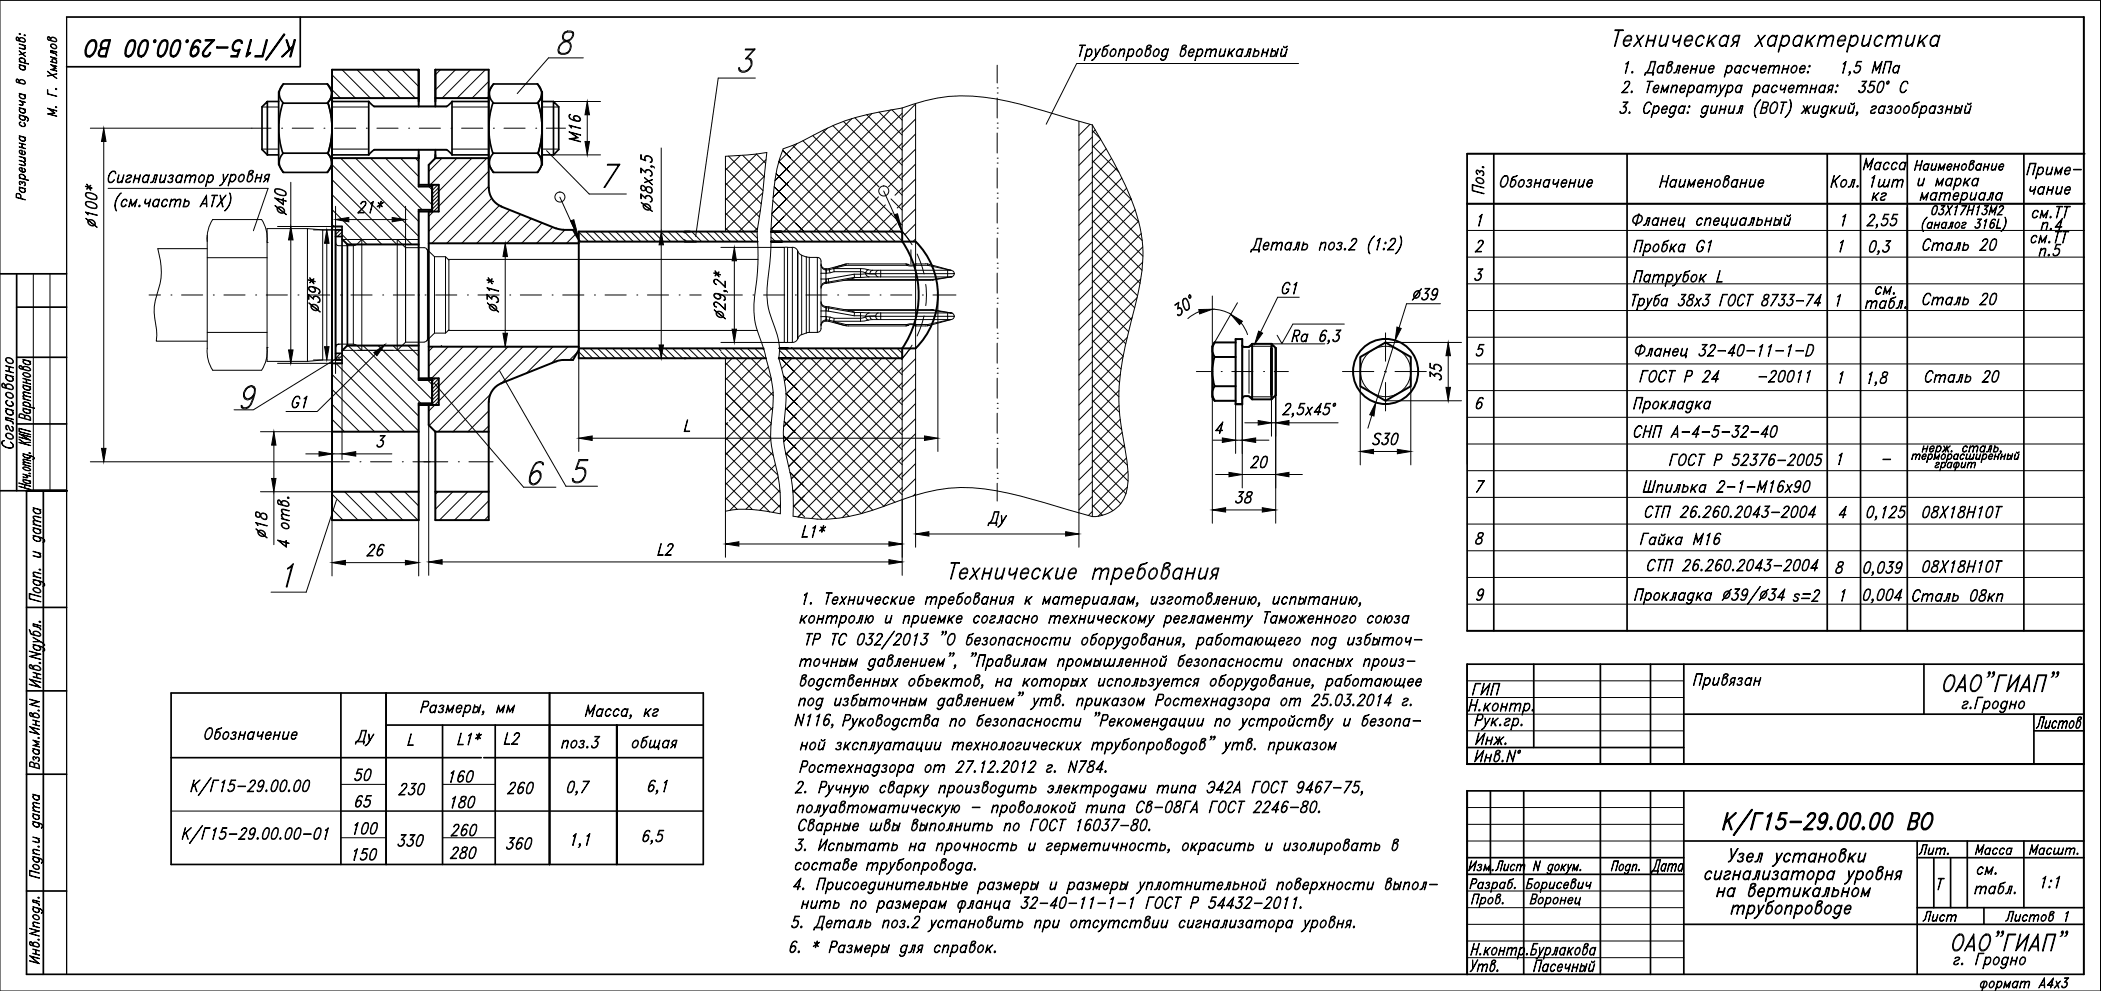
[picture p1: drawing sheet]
<svg xmlns="http://www.w3.org/2000/svg" width="630mm" height="297mm" viewBox="0 0 630 297" stroke-linecap="round" stroke-linejoin="round" font-family="sans-serif">
<!-- layer: 0 -->
<path d="M20 5.1v286.9" fill="none" stroke="#000" stroke-width=".38"/>
<g fill="none" stroke="#000" stroke-width=".3">
<path d="M5 11.1a.73 .73 0 0 1 .8 .8v-.4a1.05 1.05 0 0 1 1.2-.1 1.05 1.05 0 0 1 .5 1.2l-.4 .1-2-.6-.3-.3zM5 11.2h.4M5.1 11.2l-.1 .6 .2 .4M5.2 11.1l.6 1.1-.7-.2M5.8 19.3l1.8 .7zM5.8 18.4l2.8 .8zM5.8 16.4l1.8-.7zM5.8 15.2l1.8 1.8zM5.8 13.2l1.8 .5-.5-.1 .5 .7-.1 .5-1.7-.4 1.3 .3 .4-.2-.4-.9zM5.8 10.1l.2-.1 .2 .3h-.3zM5.9 19.7l.3-.2a.86 .86 0 0 0 .1 1.3 .86 .86 0 0 0 1.2-.2l-.3-.8a.72 .72 0 0 1 .3 1.1 1.09 1.09 0 0 1-1.2-.1 1.09 1.09 0 0 1-.4-1.1zM5.9 17.5a1.06 1.06 0 0 1 1.2 0 1.06 1.06 0 0 1 .4 1.2l-.3 .1a.87 .87 0 0 0-.1-1.2 .87 .87 0 0 0-1.2 .1l.3 .8-.4-.5z"/>
<path d="M5.9 10.1l.1 .1zM6.2 11.3h.4a.84 .84 0 0 1 .8 1.2l-1.5-.4zM7.2 10.4l.4 .3zM7.4 10.5l.1 .2zM14.4 11a.67 .67 0 0 1 .8 .8 .97 .97 0 0 1 1.1-.7 .97 .97 0 0 1 .7 1.2l-.5 .3-2-.6a.65 .65 0 0 1-.1-1zM14.4 11.1h.4M14.5 11.1l-.1 .6 .2 .4M14.6 11l.6 1.1-.7-.2M15.2 19.3l1.8 .5-1.3-.2 1.2 1-1.2 .3 1.3 .4-1.8-.4 1.4-.4zM15.2 17l1.8 .6zM15.2 15.1l1.8 .5-1.7-.4v.4l1.6 .6 .1 .5-.6-.7-1.2-.3zM15.3 13.3a1.05 1.05 0 0 1 1.2 0 1.05 1.05 0 0 1 .4 1.2 1.06 1.06 0 0 1-1.2-.1 1.06 1.06 0 0 1-.4-1.1z"/>
<path d="M15.5 13.3a.86 .86 0 0 1 1 .1 .86 .86 0 0 1 .1 1.1l-1-.3a.54 .54 0 0 1-.1-.9zM15.6 11.2a.92 .92 0 0 1 1 .3 .92 .92 0 0 1 .2 .9l-1.3-.2-.2-.6zM15.7 17.7l.4-.1 .8 .4 .1 1-1.8-.5h.5zM15.8 17.7a.8 .8 0 0 1 1.1 .5v.7l-1.1-.3zM167.5 15.3l.6 .7M169.2 10l.9-.4h1.1l.7 .4M169.3 9.6a1.65 1.65 0 0 0 .1 2.7 1.93 1.93 0 0 1 1.6 2.4 1.93 1.93 0 0 1-2.6 1.3l-.7-.4a2.86 2.86 0 0 1 2.7-3.3 2.4 2.4 0 0 0 1.6-2.7l-.8-.3h-1zM169.5 9.6a1.44 1.44 0 0 0 0 2.4 2.24 2.24 0 0 1 1.8 2.8 2.24 2.24 0 0 1-3 1.5l-.7-.3a3 3 0 0 1 2.9-4 2.01 2.01 0 0 0 1.2-2.4M170.7 15.3l-1 .7M174.9 17.3h-10.4l-9.4 10.8M223.9 17.3l1.3 .3a2.63 2.63 0 0 1-.4 3.1 2.63 2.63 0 0 1-3 .6l-.3-1h.3l.1 .7 .7 .3h.8l.8-.3 .8-1M224.6 17.6l.7 .7a2.7 2.7 0 0 1-1.7 3"/>
<path d="M226.1 15h-2.6l.1-.3h2.9l-2.7 2.9M226.2 14.7l-2.6 2.9h.8l.6 .4 .3 1M299 19.5v5.4M323.8 13.5h1.7v.2h-1.7zM324.6 13.7l-.9 3.3 1-3.3M326.1 14.6l-1 3.5zM326.1 15.1l.6-.5h.4a1.32 1.32 0 0 1 .2 1.6 1.32 1.32 0 0 1-1.5 .6l-.1-.3a1.1 1.1 0 0 0 1.5-.2 1.1 1.1 0 0 0-.1-1.5zM328.7 16.7l1.3-2.1-1.4 2.4a1.66 1.66 0 0 1-1.2 1.1l.6-.5 .7-.9-.1-2.1h-.2l.2 2.4M330.8 15.1l.9-.3a1.25 1.25 0 0 1 .2 1.3 1.25 1.25 0 0 1-1.1 .7l-.3-.5zM331.3 14l-.4 1a.72 .72 0 0 1 .7-.4 .72 .72 0 0 1 .6 .5v.5a1.08 1.08 0 0 1-.5 1.1 1.08 1.08 0 0 1-1.2 0l.4-2.4 .6-.5 1.1-.3-1.5 .7M333.2 15.1l.7-.5h.4a1.32 1.32 0 0 1 .2 1.6 1.32 1.32 0 0 1-1.4 .6 1.37 1.37 0 0 1 .1-1.7zM333.4 15.1a.72 .72 0 0 1 1.1-.1 1.14 1.14 0 0 1-.1 1.3 1.14 1.14 0 0 1-1.3 .4 1.35 1.35 0 0 1 .3-1.6z"/>
<path d="M335.9 14.6l-.6 2.4zM336.4 14.8l.3-.2 .6 .2-.4 2.2 .2-2-.4-.2-.8 .5zM338.6 14.6l-.9 3.5zM338.6 15.1l.7-.5h.3a1.32 1.32 0 0 1 .2 1.6 1.32 1.32 0 0 1-1.4 .6l-.2-.3a1.1 1.1 0 0 0 1.5-.2 1.1 1.1 0 0 0-.1-1.5zM341.1 15.1l.7-.5h.4a1.32 1.32 0 0 1 .2 1.6 1.32 1.32 0 0 1-1.5 .6 1.47 1.47 0 0 1 .2-1.7zM341.2 15.1a.72 .72 0 0 1 1.1-.1 1.15 1.15 0 0 1 0 1.3 1.15 1.15 0 0 1-1.3 .4l-.1-.7zM344 14.8l.8 .2a1.12 1.12 0 0 1-.1 1.3 1.12 1.12 0 0 1-1.2 .4zM344 13.8a.83 .83 0 0 1 1.2-.1 .87 .87 0 0 1-.9 .9h.4a1.32 1.32 0 0 1 .2 1.6 1.32 1.32 0 0 1-1.4 .6l-.2-.5zM344.1 13.8l-.2 .8 1.4-.6M345.1 13.7v.5M345.2 13.8l-.8-.1-.4 .3M346.2 15.1l.6-.5h.4a1.3 1.3 0 0 1 .3 1.6 1.3 1.3 0 0 1-1.5 .6 1.56 1.56 0 0 1 .2-1.7z"/>
<path d="M346.3 15.1a.72 .72 0 0 1 1.2 0l-.1 .9a1.08 1.08 0 0 1-1.2 .8l-.3-.3v-.5zM348.7 15.1l.7-.5h.4l.4 .5a1.1 1.1 0 0 0-1.5 .2 1.1 1.1 0 0 0 .1 1.5l1-.3a.89 .89 0 0 1-1.3 .3 1.56 1.56 0 0 1 .2-1.7zM350.3 14.6l-.5 2.5a1.09 1.09 0 0 1-1.6 .9l-.2-.4 .6 .4a.99 .99 0 0 0 1-.9zM354.3 15l.2-.2 .8 .2a1.09 1.09 0 0 1 0 1.3 1.09 1.09 0 0 1-1.3 .4zM354.5 13.8a.83 .83 0 0 1 1.3-.1 .87 .87 0 0 1-1 .9h.4a1.3 1.3 0 0 1 .3 1.6 1.3 1.3 0 0 1-1.5 .6l-.1-.5zM354.7 13.8l-.2 .8 1.3-.6M355.6 13.7v.5M355.7 13.8l-.7-.1-.5 .3M356.7 15.1a.86 .86 0 0 1 1.3-.3v1h-1.5v.2v.5l.3 .3h.4l.5-.5 .1 .2a.89 .89 0 0 1-1.3 .3 1.56 1.56 0 0 1 .2-1.7zM356.8 15.1a.73 .73 0 0 1 1.1-.1v.6h-1.3zM359.2 14.6l-.9 3.5zM359.2 15.1l.7-.5h.4a1.32 1.32 0 0 1 .2 1.6 1.32 1.32 0 0 1-1.4 .6l-.2-.3a1.1 1.1 0 0 0 1.5-.2 1.1 1.1 0 0 0-.1-1.5z"/>
<path d="M361.9 15.3l.8-.7 .6 .2-.4 2.2 .2-2-.4-.2zM361.9 14.6l-.6 2.4zM363.3 15.3l.9-.7 .6 .2-.4 2.2h-.2l.4-2-.5-.2zM366.1 14.6l-.4 1.7 .3 .5 1.1-.5 .5-1.7-.6 2.4h-.1l.2-.7-.9 .7-.6-.2zM368.7 14.6l-.3 1.7 1.9-1.7-2.2 2.4zM369.1 15.6l.6 1.4h-.3l-.5-1.2M371.1 15.1l.7-.5h.4l.4 .5a1.1 1.1 0 0 0-1.5 .2 1.1 1.1 0 0 0 .1 1.5l1-.3a.89 .89 0 0 1-1.3 .3 1.56 1.56 0 0 1 .2-1.7zM372.7 14.6l-.6 2.4zM374.4 14.6h.8l-.6 2.4 .5-2.2h-.6l-.7 2-.7 .2 .7-.3zM376.2 15.5l1-.2a.92 .92 0 0 1-.4 1.5h-1zM376.3 14.6v.7l.9-.2 .4 .7a1.16 1.16 0 0 1-.9 1.2h-1zM378.8 14.6l-.1 1h1.3l.4-1-.6 2.4 .2-1.2h-1.3l-.5 1.2z"/>
<path d="M381.4 15.5l.9-.2a.91 .91 0 0 1-.5 1.5h-.8zM381.5 14.6v.7l.8-.2 .4 .7a1.16 1.16 0 0 1-.9 1.2h-.9zM383.2 14.6l-.6 2.4zM384.4 14.6l-.3 1.7 .3 .5 1-.5 .6-1.7-.6 2.4v-.7l-.8 .7-.6-.2zM384.9 13.8l.3 .4 .8-.4-.6 .5-.4-.1zM389.4 19h-66.5l-9.2 18.2M484.3 8.9h2.5l-.1 .3h-2.4zM485.4 9.2l-1.3 4.7h.2l1.3-4.7M487.3 11.3a1.21 1.21 0 0 1 1.9-.5l.1 .7-.1 .8h-2.2l.1 1.1a1.05 1.05 0 0 0 1.7-.4l.1 .2a1.21 1.21 0 0 1-1.9 .5 2.06 2.06 0 0 1 .3-2.4zM487.5 11.3a1.02 1.02 0 0 1 1.6-.2l-.1 .9h-1.9zM487.6 19.1l.8-.7-1 3.5 .8-3.2-.6 .5zM490.7 10.6h.2l1.2 3.3h-.1z"/>
<path d="M492.8 10.6h.2l-2.9 3.3h-.3zM494.4 10.6h.1l-.3 1.4h1.9l.3-1.4h.3l-.9 3.3h-.2l.4-1.6h-1.9l-.5 1.6h-.1zM495.1 18.4h1.5l-.9 3.3h.2l-.2 .9 .1-.7h-2.3l-.3 .7 .2-.9a1.63 1.63 0 0 0 1.2-1.3zM495.2 18.6h1.2l-.8 3.1h-1.8a4.8 4.8 0 0 0 1.4-3.1zM498.2 10.6h.1l-.6 2.4 .1 .4 .3 .3h.4l1.1-.7 .7-2.4h.2l-.9 3.3h-.2l.2-.9-1.2 .9h-.6l-.3-.2zM498.9 19.6l-.6 2.3zM500.2 19.9l.7-.1a1.06 1.06 0 0 1 .2 1.3 1.06 1.06 0 0 1-1.2 .5zM500.3 18.7a.72 .72 0 0 1 .7-.3 .72 .72 0 0 1 .6 .5l-.9 .7h.4a1.4 1.4 0 0 1 .2 1.5 1.4 1.4 0 0 1-1.3 .8l-.3-.7zM500.5 18.7l-.2 .9 1.3-.7M501.4 18.6v.5M501.6 18.7l-.8-.1-.5 .3M502 10.6h.2l-.3 1.7 .3 .2h.4l1.2-.7 .3-1.2h.2l-.9 3.3h-.2l.6-2.1-.8 .7-1 .2-.4-.2z"/>
<path d="M503.2 19.6h.8l-.6 2.3h-.2l.6-2.1h-.5l-.7 1.9-.7 .2 .6-.3zM505.6 11.3a1.21 1.21 0 0 1 1.8-.5l.2 .7-.2 .8h-2.1l.1 1.1a1.05 1.05 0 0 0 1.7-.4l.1 .2a1.21 1.21 0 0 1-1.9 .5 2.06 2.06 0 0 1 .3-2.4zM505.8 11.3a1.02 1.02 0 0 1 1.6-.2l-.1 .9h-1.9zM507.4 19.6l-.1 1h1.3l.5-1-.7 2.3 .2-1.2h-1.3l-.3 1.2h-.2zM509 11.3a1.21 1.21 0 0 1 1.9-.5l.2 .5-.2 .2-.1-.4a1.02 1.02 0 0 0-1.6 .2 1.74 1.74 0 0 0-.1 2.4h.6l.8-.7 .1 .2a1.21 1.21 0 0 1-1.8 .5 2.06 2.06 0 0 1 .2-2.4zM510.1 19.6l-.3 1.6 .3 .5 1-.5 .6-1.6-.6 2.3v-.7l-.8 .7-.6-.2zM512.7 10.6h.1l-.6 2.4 2.7-2.4-2.8 2.6-.3 .7zM513.2 12l.9 1.9h-.4l-.7-1.6M516.1 11.3l.9-.7h.6l.6 .7-.7-.5a1.79 1.79 0 0 0-1.6 2.6l.9 .3 .9-.5-1 .7h-.6a1.66 1.66 0 0 1 0-2.6zM518 19.6l-.9 3.5zM518.4 10.6h.1l-.8 3.3h-.2zM519.9 11.1l.8-.5h1.1l-.9 3.3h-.2l.3-1.2h-.7l-1.3 1.2 1.1-1.2a1 1 0 0 1-.2-1.6z"/>
<path d="M520.1 11.1l.5-.3h.9l-.4 1.7h-1l-.3-.2v-.8zM522.1 19.6l-.6 2.3zM523.5 19.8l.8-.2 .3 .5-.1 .1-.1-.3a1.09 1.09 0 0 0-1.3 .5 1.09 1.09 0 0 0 .2 1.3l.7-.1 .2-.4a.77 .77 0 0 1-1 .7 1.33 1.33 0 0 1 .3-2.1zM525.7 19.6v1.1l.2 .2a1.62 1.62 0 0 0 1.4-1.3l-.6 2.3 .3-1.5-.9 .7h-.4l-.2-.2zM527.1 10.6h.2l1.2 3.3h-.2zM529.2 10.6h.2l-3.2 3.3zM530.6 11.3l.9-.7h.6l.5 .7-.6-.5a1.79 1.79 0 0 0-1.6 2.6l.8 .3 .9-.5-.9 .7h-.6a1.66 1.66 0 0 1 0-2.6zM530.8 19.6l-.6 2.3zM532.8 10.6h.2l-.9 3.3h-.1zM534.5 10.6h.3l-1.4 5h-.2zM534.5 11.3a1.21 1.21 0 0 1 1.9-.5 2.12 2.12 0 0 1-1.8 3.1l-.6-.7 .7 .5a1.74 1.74 0 0 0 1.5-1 1.74 1.74 0 0 0-.2-1.9h-.6zM534.9 19.6l-.1 1h1.3l.4-1-.6 2.3 .2-1.2h-1.3l-.5 1.2z"/>
<path d="M538.2 11.3l.9-.7h.6l.6 .7-.7-.5a1.79 1.79 0 0 0-1.6 2.6l.9 .3 .8-.5-.9 .7h-.6a1.66 1.66 0 0 1 0-2.6zM540.5 10.6h.1l-.9 3.3h-.1zM542.2 10.6h.2l-.7 2.4 2.7-2.4-2.7 2.6-.2 .7h-.2zM542.5 19.8l.2-.2 .2 .2-.2 .3zM542.6 19.8l.1 .1h-.2zM542.8 12l.8 1.9h-.4l-.7-1.6M545.7 11.5l1.2-.9h.6l.3 .2-.6 3.1h-.2l.6-2.8-.7-.3zM545.8 10.6h.2l-.9 3.3h-.2zM547.8 11.5l1.2-.9h.6l.3 .2-.6 3.1h-.2l.6-2.4v-.4l-.7-.3zM551.5 11.3l.9-.7h.6l.6 .9-.3 .8h-2v1.1a1.05 1.05 0 0 0 1.7-.4l.1 .2-.5 .5-1 .2a1.66 1.66 0 0 1-.1-2.6zM551.7 11.3a1.08 1.08 0 0 1 1.6-.2l-.1 .9h-1.9zM552.8 19.1l.8-.7-1 3.5 .8-3.2-.7 .5z"/>
<path d="M555.1 10.6h.2l-1.3 5h-.2zM555.1 11.3a1.21 1.21 0 0 1 1.9-.5 2.12 2.12 0 0 1-1.8 3.1l-.6-.7 .6 .5a1.74 1.74 0 0 0 1.6-1 1.74 1.74 0 0 0-.2-1.9h-.6zM557.5 19.8a1.21 1.21 0 0 1-.5 1.9M558.9 10.6h.2l-.6 2.4v.4l.3 .3h.4l1.2-.7 .6-2.4h.2l-.9 3.3h-.2l.3-.9-1.2 .9h-.6l-.3-.2zM562.3 18.4l.4 2.5 1.7-2.5-.9 3.5 .6-2.8-1.5 2.1-.3-2.1-.9 2.8zM562.6 11.3l.9-.7h.6l.3 .2 .2 .5-.2 .2-.1-.4a1.44 1.44 0 0 0-2.1 1.4l.2 .9a1.05 1.05 0 0 0 1.6-.4l.1 .2a1.21 1.21 0 0 1-1.8 .5 1.98 1.98 0 0 1 .3-2.4zM565.5 18.4h1.9l-1 3.5 .8-3.3h-1.6l-1 3.3zM566.1 11.5l1.2-.9h.6l.3 .2-.6 3.1h-.2l.6-2.4-.1-.4-.6-.3zM566.2 10.6h.2l-1 3.3h-.1zM568.2 11.5l1.2-.9h.6l.3 .2-.7 3.1h-.1l.6-2.8-.8-.3zM569.6 19.6l-.6 2.3zM572.1 10.6h.2l-.7 2.4 .1 .4 .3 .3h.4l1.1-.7 .7-2.4h.2l-1 3.3h-.1l.2-.9-1.2 .9h-.5l-.4-.2z"/>
<path d="M575.9 10.6h.2l-.7 2.4 2.7-2.4-2.7 2.6-.2 .7h-.2zM576.5 12l.8 1.9h-.4l-.7-1.6M579.3 11.3a1.21 1.21 0 0 1 1.9-.5l.2 .5-.6-.5a1.74 1.74 0 0 0-1.6 1 1.74 1.74 0 0 0 .2 1.9h.6l.9-.5a1.21 1.21 0 0 1-1.9 .5 2.06 2.06 0 0 1 .3-2.4zM581.6 10.6h.2l-.9 3.3h-.2zM629.9 .1v296.9v-296.9M629.9 .1h-629.9v296.9h629.9M5 23.7a.67 .67 0 0 1 .8 .8 .97 .97 0 0 1 1.1-.7 .97 .97 0 0 1 .7 1.2l-.5 .3-2-.6-.3-.4zM5 23.8h.4M5.1 23.7l-.1 .7 .2 .4M5.2 23.7l.6 1.1-.7-.2M5.8 34.4l1.9 .5a.9 .9 0 0 1 .7 1.3l-.2 .1 .2-.5-.2-.6zM5.8 32.2l1.8 .7z"/>
<path d="M5.8 30.1l1.8 .6-1.2-.3 .5 1-.1 .2-1-.2 .6 .1 .4-.2-.4-.9zM5.8 28l1.8 .6zM5.9 36.6h.4l-.3 .1a.9 .9 0 0 0 .4 1 .9 .9 0 0 0 1.1-.1l-.3-.8a.67 .67 0 0 1 .3 1 1.07 1.07 0 0 1-1.2 0 1.07 1.07 0 0 1-.4-1.2zM5.9 34.7l.3-.1a.86 .86 0 0 0 .1 1.2 .86 .86 0 0 0 1.2-.1l-.3-.8a.72 .72 0 0 1 .3 1 1.09 1.09 0 0 1-1.2 0 1.09 1.09 0 0 1-.4-1.2zM5.9 32.6l.3-.1a.86 .86 0 0 0 .1 1.1 .86 .86 0 0 0 1.2 0l-.3-.8a.68 .68 0 0 1 .3 1 1.06 1.06 0 0 1-1.2-.1 1.06 1.06 0 0 1-.4-1.1zM5.9 28.3l.3-.1a.87 .87 0 0 0 .1 1.2 .87 .87 0 0 0 1.2-.1l-.3-.8a.72 .72 0 0 1 .3 1 1.09 1.09 0 0 1-1.2 0 1.09 1.09 0 0 1-.4-1.2zM6.2 23.9a.89 .89 0 0 1 1 .2 .89 .89 0 0 1 .2 1l-1.4-.2-.1-.6zM14.2 32.4l2.8 .8-2.2-.5 1.7 1.2-1.7 .3 2.2 .7-2.8-.8 2.1-.3zM14.2 26.9l.2 1.2 2.6 .8-2.8-.7zM14.2 22.7l2.8-.6zM14.2 21.3l2.8 2.3zM16.6 32l.4 .2h-.2z"/>
<path d="M16.6 26.6l.3-.1 .1 .3h-.2zM16.8 32l.1 .2zM16.8 26.6l.1 .1zM27.1 38.4h54.2M78.6 32.1h5M84.5 38.4h.1M87.6 38.4h6.4M97.2 38.4h.1M99.6 26.9l2.5 2.5M99.6 22.4l7 7M99.6 32.1h11M100.3 38.4h6.4"/>
<path d="M102.6 20.9l8.5 8.5M107.1 20.9l8.5 8.5M109.9 38.4h.1M111.5 20.9l8.6 8.5M113 38.4h6.4M116 20.9l8.5 8.5M120.5 20.9l5.1 5M122.6 38.4h.1M125 20.9l.6 .5M125.7 38.4h6.4M132.1 20.9l-1.5 1.5M135.3 38.4h.1"/>
<path d="M135.6 32.1h11M136.6 20.9l-6 6.1M138.4 38.4h6.4M141.1 20.9l-8.5 8.5M145.6 20.9l-8.5 8.5M146.6 24.4l-5 5M146.6 28.9l-.6 .5M148 38.4h.1M151.1 38.4h6.4M160.7 38.4h.1M162.6 32.1h5M163.8 38.4h5.8"/>
<path d="M166 30.4h14.1M170.6 39.5l3.5 .9-2.8-.6 2.1 1.5-2.1 .3 2.8 .9-3.5-.9 2.5-.4zM170.6 37.5l3.5 1.1-3.2-.9 .5 .7-.1-.1zM170.8 34.4l.3-.1h-.3l-.2 .7a3 3 0 0 0 3.3 1.2 1.16 1.16 0 0 0-.5-1.4 1.16 1.16 0 0 0-1.5 .4l.5 .9M170.8 35.2a4.3 4.3 0 0 0 2.8 1.1l.3-.3M170.9 34.4l-.1 .3 .1 .7M172.1 35.1a1.14 1.14 0 0 1 1.8 .5M172.1 35.5l.3 .5 .5 .2M172.8 34.7l-.5 .2-.2 .3 .2 .6 .5 .4M173.3 34.9l.5 .3 .1 .5-.1 .5-.5 .1M176.1 34.4v8M221.7 20.6l.6 .7"/>
<path d="M226.5 23.4h-11.1l-6.8 47.5M246.7 39.1l16.9 16.9M248.1 38.4l-15.7 15.7 4.4-4.4M249.8 37.7l20.8 20.8M252.9 36.4l17.7 17.6M255.5 35.5l-23.7 23.7 4.5-4.6M256.4 35.3l14.2 14.2M259.9 34.4l10.7 10.6M261.5 34l-30 30 4.3-4.3M263.6 33.6l7 6.9M267 33l-35.8 35.8 3.8-3.8M267.4 32.9l3.2 3.1"/>
<path d="M270.6 32.4a48.4 48.4 0 0 1 28.1-2.7 162 162 0 0 1 21.6 5.7l7.3 2.1M270.6 32.4a87.9 87.9 0 0 0-20.4 5.1l-6.3 3a44.2 44.2 0 0 1-9 4.1 40.7 40.7 0 0 0-2.8 12.2 187.1 187.1 0 0 0-1 19.9l-.3 2.4a38.3 38.3 0 0 0-.4 13.2l3 9.3 .4 3.5-.2 2.3a35.9 35.9 0 0 1 1.7 17.7 28.8 28.8 0 0 0 .5 11.8 51.2 51.2 0 0 1 2 17.8 42.5 42.5 0 0 0 23.4-1.6l3.1-1.1a79.9 79.9 0 0 1 20.2-5.7 62 62 0 0 1 21.4 2.4l21.7 6.1M270.6 32.4v37l2.9 3.9M270.6 33.9l-35.5 35.5M270.6 38.4l-31 31M274.6 31.2l-4 4M274.6 35.7l-4 4M274.6 31v133M299 26.4h.1M299 27.9h.1M299 36.9h.1M299 38.4h.1"/>
<path d="M299 29.4v6M299 39.9v6M323.6 36.4v127.6M326.9 37.3l-3.3 3.3M327.6 37.5a136.2 136.2 0 0 1 12.8 25.4 42.3 42.3 0 0 1 .8 25.4l-1.9 7.5a92.1 92.1 0 0 0-3.8 24.2l.3 4.5 .6 4.5a68.7 68.7 0 0 1 1.9 15.3 10.3 10.3 0 0 1-10.7 10.5M327.6 39.1l2.4 2.5M327.6 37.5v117.3M328.4 38.9l-.8 .9M485.9 33.6l.3 .3M486.5 27.6h1.7l-.1 .2h-1.8l1.6-1.7a1.21 1.21 0 0 0 .5-1.6l-.9 .1-.4 .5a.84 .84 0 0 1 .8-.8 .84 .84 0 0 1 .9 .7l-.7 1.1-1.7 1.7M487 31.9h.2a1.17 1.17 0 0 1 .3 1.6 1.17 1.17 0 0 1-1.7 .2l.1-.3v.3l.8 .2 .9-.7M487.3 32a1.14 1.14 0 0 1-.5 1.9"/>
<path d="M488.1 30.7h-1.4l.1-.1h1.5l-1.4 1.4M488.1 30.6l-1.3 1.4 .8 .2 .1 .5M488.5 33.7l.2-.1 .2 .1-.2 .3zM488.6 33.7l.1 .2zM489.2 27.5l.1-.2 .2 .2-.2 .3zM489.3 27.5l.1 .1zM489.5 21.6v.1zM489.5 21.4l.2 .2-.3 .3zM493.6 31.1a.92 .92 0 0 1 1.4-.4l.2 .7-.5-.7a2.07 2.07 0 0 0-1.6 3l.3 .2a1.15 1.15 0 0 0 1.2-.7h.1a.94 .94 0 0 1-.9 .8 .94 .94 0 0 1-.9-.8 2.87 2.87 0 0 1 .7-2.1zM494 24.3h1.7zM494.7 24.5l-.8 3.3 1-3.3M496.1 31.7h.1l-1.1 3.5z"/>
<path d="M496.1 32.2l.6-.5h.5a1.32 1.32 0 0 1 .2 1.6 1.32 1.32 0 0 1-1.5 .6l-.2-.3a1.1 1.1 0 0 0 1.5-.2 1.1 1.1 0 0 0-.1-1.5zM496.1 26l.7-.5h.4l.3 .6-.1 .6h-1.5l.1 .8a.7 .7 0 0 0 1.1-.4 .77 .77 0 0 1-1 .7 1.1 1.1 0 0 1 0-1.8zM496.2 26a.72 .72 0 0 1 1.1-.2v.7h-1.3zM497.3 20.1l.7-.5h.4l.4 .5a1.07 1.07 0 0 0-1.5 .2 1.07 1.07 0 0 0 .1 1.4l1-.3-.6 .5h-.4a1.1 1.1 0 0 1-.1-1.8zM498.6 32.2l.7-.5 .6 .2v1h-1.5v.1v.6l.3 .3h.4l.5-.5 .1 .2a.89 .89 0 0 1-1.3 .3 1.56 1.56 0 0 1 .2-1.7zM498.6 25.5l.5 1.8 1.4-1.8-.6 2.3 .3-1.7-1.2 1.5-.4-1.5-.6 1.7zM498.7 32.2a.63 .63 0 0 1 .7-.3 .63 .63 0 0 1 .5 .5l-.1 .3h-1.3zM501 32.2l.7-.5h.4l.4 .5a1.1 1.1 0 0 0-1.5 .2 1.1 1.1 0 0 0 .1 1.5l1-.3a.82 .82 0 0 1-.7 .4 .82 .82 0 0 1-.8-.4zM501.5 26.1l.9-.6 .6 .1-.5 2.2 .3-2-.5-.2zM501.6 25.5l-.7 2.3zM502.6 31.7l-.5 2.5a1.11 1.11 0 0 1-1.6 .8l-.2-.3 .4 .2a.65 .65 0 0 0 1-.2zM503.7 32.2l.7-.5h.3l.5 .5a1.1 1.1 0 0 0-1.6 .2 1.1 1.1 0 0 0 .2 1.5l1-.3a.82 .82 0 0 1-.8 .4 .82 .82 0 0 1-.7-.4z"/>
<path d="M504.1 26l.7-.5h.4l.3 .6-.1 .6h-1.5l.1 .8a.7 .7 0 0 0 1.1-.4 .77 .77 0 0 1-1 .7 1.1 1.1 0 0 1 0-1.8zM504.2 26a.72 .72 0 0 1 1.1-.2v.7h-1.3zM504.9 20.1l.7-.5h.4l.3 .6-.1 .5h-1.5v.7l.3 .3h.4l.5-.5 .2 .2-.7 .5h-.4a1.17 1.17 0 0 1-.1-1.8zM505 20.1a.64 .64 0 0 1 .7-.3 .64 .64 0 0 1 .5 .4l-.1 .4h-1.3zM505.3 31.7l-.6 2.3zM505.9 33.7l.2-.1 .2 .1-.2 .3zM506.1 33.7l.1 .2h-.2zM506.6 31.9v.1zM506.6 31.7l.2 .3-.3 .2zM506.6 25.5l-.8 3.5h-.1zM506.6 26l.7-.5h.4a1.39 1.39 0 0 1 .2 1.5 1.39 1.39 0 0 1-1.2 .8l-.4-.5a1.08 1.08 0 0 0 1.5-.2 1.08 1.08 0 0 0-.1-1.5zM509.1 26l.7-.5h.4l.4 .5a1.08 1.08 0 0 0-1.5 .1 1.08 1.08 0 0 0 .1 1.5l1.1-.3-.7 .5h-.4a1.17 1.17 0 0 1-.1-1.8z"/>
<path d="M510.6 32.2l.7-.5h.4l.4 .5a1.08 1.08 0 0 0-1.5 .2 1.08 1.08 0 0 0 .1 1.5l1-.3a.94 .94 0 0 1-1.3 .3 1.47 1.47 0 0 1 .2-1.7zM510.8 25.5l-.5 2.3h-.2zM511.9 26.1l.8-.6 .7 .1-.4 2.2h-.2l.4-2-.5-.2zM512 25.5l-.7 2.3zM512.2 31.7h.2l-.7 2.5a1.11 1.11 0 0 1-1.6 .8l-.2-.3 .4 .2a.61 .61 0 0 0 1-.2zM512.7 20.1l.6-.5h.4l.4 .6-.2 .5h-1.4v.9a.7 .7 0 0 0 1.2-.4 .77 .77 0 0 1-1 .7 1.17 1.17 0 0 1 0-1.8zM512.8 20.1a.73 .73 0 0 1 1.1-.2l-.1 .7h-1.3zM513.4 26.1l.8-.6 .7 .1-.5 2.2 .3-2-.5-.2zM513.4 31.7l-.3 1.7 .3 .5 1-.5 .5-1.7h.1l-.6 2.3v-.6l-.8 .6-.6-.1zM516.1 31.7l-.1 1h1.3l.2-1h.2l-.6 2.3 .1-1.1h-1.3l-.4 1.1zM516.1 27.5l1.3-2-1.4 2.3a1.72 1.72 0 0 1-1.2 1.2l1.3-1.5-.3-2 .2 2.3M518 20.1l.7-.5h.3a1.4 1.4 0 0 1 .3 1.5 1.4 1.4 0 0 1-1.3 .8l-.3-.5a1.07 1.07 0 0 0 1.4-.2 1.07 1.07 0 0 0-.1-1.4z"/>
<path d="M518.2 25.5l-.8 3.5h-.1zM518.2 26l.7-.5h.4a1.39 1.39 0 0 1 .2 1.5 1.39 1.39 0 0 1-1.2 .8l-.4-.5a1.08 1.08 0 0 0 1.5-.2 1.08 1.08 0 0 0-.1-1.5zM518.8 31.7l-.4 1.7 .3 .5 1.1-.5 .4-1.7h.2l-.7 2.3 .1-.6-.9 .6-.6-.1zM520.5 20.1l.7-.5h.4l.4 .5a1.07 1.07 0 0 0-1.5 .2 1.07 1.07 0 0 0 .1 1.4l1-.3-.6 .5h-.4a1.1 1.1 0 0 1-.1-1.8zM520.7 26l.7-.5h.4l.4 .5a1.08 1.08 0 0 0-1.5 .1 1.08 1.08 0 0 0 .1 1.5l1.1-.3-.7 .5h-.4a1.17 1.17 0 0 1-.1-1.8zM521.9 31.7h.8l-.6 2.3 .5-2.1h-.6l-.6 2-.7 .1 .6-.3zM522.4 25.5l-.5 2.3h-.2zM526.4 25.5l-1 3.5zM526.7 25.6l.7-.1a1.39 1.39 0 0 1 .3 1.5 1.39 1.39 0 0 1-1.3 .8l-.4-.5a1.08 1.08 0 0 0 1.5-.2 1.08 1.08 0 0 0-.1-1.5l-1 .4zM527.6 30.2l.4-.3a4.7 4.7 0 0 0-1.4 5.3 3.8 3.8 0 0 1 1-5zM528.2 20.1l.7-.5h.4l.4 .6-.2 .5h-1.4v.9a.73 .73 0 0 0 1.2-.4 .84 .84 0 0 1-1 .7 1.17 1.17 0 0 1-.1-1.8zM528.4 20.1a.72 .72 0 0 1 1.1-.2v.7h-1.4z"/>
<path d="M528.5 32.2h.9a1.13 1.13 0 0 0 .8-1.3l-1.3-.2-.9 3.2h1a.86 .86 0 0 0 .7-.6 .86 .86 0 0 0-.3-.9h-1M529.3 25.6l.7-.1 .4 .5a1.07 1.07 0 0 0-1.5 .1 1.07 1.07 0 0 0 .1 1.5l1-.3-.7 .5h-.3a1.33 1.33 0 0 1 .3-2.2zM529.4 32.2l.4 .2 .1 .5a1.1 1.1 0 0 1-1 1.1h-1l.9-3.4 1.4 .1a1.19 1.19 0 0 1-.8 1.7M530.5 25.5h.1l-.7 2.3zM530.7 20.2l.9-.6 .6 .2-.5 2.1 .3-2-.5-.1zM531.6 26l.6-.5 .6 .1 .2 .4-.2 .1v-.3a.72 .72 0 0 0-1.1 .2l-.4 .8 .1 .7a.73 .73 0 0 0 1.2-.4 .83 .83 0 0 1-1 .7 1.1 1.1 0 0 1 0-1.8zM531.7 30.9l.5-.2 .6 .2a2.59 2.59 0 0 1-1.2 3l-.6-.2a2.69 2.69 0 0 1 .7-2.8zM531.8 30.7l.8-.1a2.27 2.27 0 0 1-.9 3.4h-.5a2.27 2.27 0 0 1 .6-3.3zM532.2 20.2l.9-.6 .6 .2-.5 2.1 .3-2-.5-.1zM534.1 25.5h.1l-.2 1.2 .3 .1 1-.5 .4-.8-.6 2.3 .2-1.5-.8 .7h-.4l-.2-.2zM534.1 30.6h1.8l-.1 .1h-1.7zM534.9 30.7l-.9 3.3 1-3.3"/>
<path d="M536.6 26l.7-.5 .6 .1v1.1h-1.5v.1v.5l.3 .3h.4l.5-.5a.77 .77 0 0 1-.9 .7 1.17 1.17 0 0 1-.1-1.8zM536.7 29.9a4.1 4.1 0 0 1-1.4 5.3 4.7 4.7 0 0 0 1.4-5.3zM536.7 26a.63 .63 0 0 1 .7-.4 .63 .63 0 0 1 .5 .5l-.1 .4h-1.3zM537.5 20.1l.6-.5h.4a1.4 1.4 0 0 1 .3 1.5 1.4 1.4 0 0 1-1.3 .8 1.1 1.1 0 0 1 0-1.8zM537.6 20.1a.72 .72 0 0 1 1.1-.2 1.13 1.13 0 0 1-.1 1.3 1.13 1.13 0 0 1-1.3 .4 1.28 1.28 0 0 1 .3-1.5zM539.1 26.1l.9-.6 .6 .1-.5 2.2 .3-2-.5-.2zM539.2 25.5l-.7 2.3zM540 20.1l.6-.5h.5l.3 .6-.1 .5h-1.5v.9a.73 .73 0 0 0 1.2-.4 .83 .83 0 0 1-1 .7 1.1 1.1 0 0 1 0-1.8zM540.1 20.1a.72 .72 0 0 1 1.1-.2v.7h-1.4zM540.6 26.1l.8-.6 .6 .1-.4 2.2 .3-2-.5-.2zM540.7 31.7l.9 1.3 .4-1.3-.3 1.3 1.6-1.3-1.6 1.5-.3 .8 .1-.8zM541.4 32.7l-1.3 1.3h.3l1.1-1.1"/>
<path d="M542 21.6l.2-.2 .2 .2-.2 .3zM542.1 32.7l.5 1.3h-.2l-.5-1.1M542.1 21.6l.1 .1zM543.3 25.5l-.1 1h1.3l.4-1-.6 2.3 .1-1.1h-1.3l-.4 1.1zM544.1 31.7l-.3 1.7 .2 .5 1.1-.5 .6-1.7-.7 2.3 .1-.6-.9 .6-.6-.1zM545.8 26l.7-.5h.4l.4 .5a1.07 1.07 0 0 0-1.5 .1 1.07 1.07 0 0 0 .1 1.5l1-.3-.6 .5h-.4a1.1 1.1 0 0 1-.1-1.8zM546.6 32.2l.7-.5h.4l.4 .5a1.1 1.1 0 0 0-1.5 .2 1.1 1.1 0 0 0 .1 1.5l1-.3a.9 .9 0 0 1-1.3 .3 1.56 1.56 0 0 1 .2-1.7zM547.4 25.5l-.6 2.3zM548.2 31.7l-.5 2.5a1.11 1.11 0 0 1-1.6 .8l-.2-.3 .4 .2a.61 .61 0 0 0 1-.2zM548.6 25.8l.4-.3h.8l-.6 2.3 .1-.8h-.5l-.9 .8 .7-.8-.3-.7zM548.7 25.8l1-.2-.4 1.2-.9-.1zM549.4 31.7l-.3 1.7 1.9-1.7-2.2 2.3z"/>
<path d="M549.8 32.7l.6 1.3h-.3l-.5-1.1M550.4 27.5l.1-.2 .3 .2-.3 .3zM550.5 27.5l.1 .1zM550.8 25.6l.2-.1 .3 .1-.3 .4zM551 25.6l.1 .2zM551.9 31.7l-.3 1.7 .3 .5 1.1-.5 .6-1.7-.7 2.3 .1-.6-.9 .6-.6-.1zM554.6 22.4l.3-.7-.3 .2-.1-.3 .3-.2a.99 .99 0 0 1-.5 1.2M554.6 31.7l-.3 1.7 .3 .5 1-.5 .6-1.7-.6 2.3v-.6l-.8 .6-.7-.1zM554.7 21.6v.1zM554.7 21.9l.1 .2M555.1 30.9l.3 .3 .8-.3-.3 .3a.56 .56 0 0 1-.9-.1zM556 21.4l.3 .3"/>
<path d="M556.8 34.5l.3-.6-.3 .1-.1-.3 .4-.1a.94 .94 0 0 1-.6 1.1M556.9 33.7l.1 .2zM556.9 34l.1 .2M557.5 27.3l.3 .3M557.9 20.4l-.1-.5-.4-.1-1 .1 .6-1.5h1.3l-.1 .2h-1.1l-.5 1.2a.87 .87 0 0 1 1.2-.1 .87 .87 0 0 1 .1 1.2 1.14 1.14 0 0 1-.7 1 1.14 1.14 0 0 1-1.2-.3l-.1-.4h.2v.4l.8 .1 .4-.1 .4-.5M558.6 25.6h.2a1.19 1.19 0 0 1 .4 1.7 1.19 1.19 0 0 1-1.7 .3l-.1-.5 .2 .4a1.06 1.06 0 0 0 1.5-.5M558.9 25.8a1.07 1.07 0 0 1-.4 1.8M559.7 24.5l-1.3-.2h1.5l-1.4 1.5M559.7 24.3l-1.3 1.5 .7 .2 .2 .5M560.2 27.3l.3 .3M561 33.7l.3 .2 .9-.2M561.3 33l-.2 .9"/>
<path d="M561.5 32l.4-.1 .8 .1M561.6 31.9l-.3 .3a.79 .79 0 0 1 .7-.5 .79 .79 0 0 1 .7 .5l-.2 .3-1.4 .7M561.6 25.6a1.21 1.21 0 0 1-.5 2M562 26.3l-.1-.5-.4-.2-1 .2 .6-1.5h1.3l-1.2 .2-.5 1.1a.89 .89 0 0 1 1.4 .4 1.31 1.31 0 0 1-.5 1.5 1.31 1.31 0 0 1-1.5 0l-.1-.4 .2 .4a1.06 1.06 0 0 0 1.6-.5M562.6 31.9l-.2 .6M562.6 32.4l-1.1 .5a.79 .79 0 0 0-.5 1 1.06 1.06 0 0 0 1.4-.3l-.4 .3M563 27.5l.4 .1 .7-.1M563.7 32.2l.6-.5h.4l.4 .5a1.1 1.1 0 0 0-1.5 .2 1.1 1.1 0 0 0 .2 1.5l1-.3a.89 .89 0 0 1-1.3 .3 1.56 1.56 0 0 1 .2-1.7zM563.8 24.6l.4-.1 .7 .1M563.8 24.5h1.1a2.98 2.98 0 0 1-1.3 3.3h-.3a1.45 1.45 0 0 1-.2-2zM564 24.5a3.7 3.7 0 0 0-.9 3.1M564.8 24.5a3.5 3.5 0 0 1-.9 3.1"/>
<path d="M565.3 31.7l-.7 2.3zM566 33.7l.3 .2 .8-.2M566.4 32l.4-.1 .6 .1M566.5 31.9l-.3 .3a.82 .82 0 0 1 1.3-.3v.3l-.4 .5a.85 .85 0 0 1 0 1.2l-.8 .1-.4-.1v-.3l.1 .3M567.4 31.9l-.2 .6-.5 .4 .5 .1-.2 .9M568 20.1l.7-.5h.3l.5 .5a1.08 1.08 0 0 0-1.5 .1 1.08 1.08 0 0 0 .1 1.5l1-.3-.7 .5h-.4a1.17 1.17 0 0 1 0-1.8zM568.6 32.2l.7-.5h.4a1.32 1.32 0 0 1 .2 1.6 1.32 1.32 0 0 1-1.5 .6 1.47 1.47 0 0 1 .2-1.7zM568.7 32.2a.72 .72 0 0 1 1.1-.2 1.15 1.15 0 0 1 0 1.4 1.15 1.15 0 0 1-1.3 .3l-.1-.7zM570.5 24.8a.92 .92 0 0 1 1.6 0v.3l-.4-.6a2.12 2.12 0 0 0-1.6 3l.2 .1a1.09 1.09 0 0 0 1.2-.6h.2a.98 .98 0 0 1-1.3 .9 .98 .98 0 0 1-.6-1.4zM571.1 32.2l.7-.5h.4a1.32 1.32 0 0 1 .2 1.6 1.32 1.32 0 0 1-1.5 .6 1.56 1.56 0 0 1 .2-1.7zM571.3 32.2a.72 .72 0 0 1 1.1-.2 1.15 1.15 0 0 1-.1 1.4 1.15 1.15 0 0 1-1.3 .3l-.1-.7zM573.8 32.2l.9-.3a1.13 1.13 0 0 1 .1 1.3 1.13 1.13 0 0 1-1.3 .5z"/>
<path d="M574.3 31.1l-.4 .9a.72 .72 0 0 1 1.1-.1 1.34 1.34 0 0 1-.1 1.5 1.34 1.34 0 0 1-1.4 .5l-.1-.5 .5-2 .5-.5 1.2-.3-1.5 .6M576.3 31.7l-.9 3.5zM576.3 32.2l.7-.5h.4a1.32 1.32 0 0 1 .2 1.6 1.32 1.32 0 0 1-1.4 .6l-.2-.3a1.08 1.08 0 0 0 1.5-.2 1.08 1.08 0 0 0-.2-1.5zM578.9 32.2l.6-.5h.4l.4 .5a1.1 1.1 0 0 0-1.5 .2 1.1 1.1 0 0 0 .2 1.5l1-.3a.89 .89 0 0 1-1.3 .3 1.56 1.56 0 0 1 .2-1.7zM580.5 31.7l-.7 2.3zM581.2 33.7l.3 .2 .8-.2M581.6 32l.4-.1 .6 .1M581.7 31.9l-.3 .3a.82 .82 0 0 1 1.3-.3v.3l-.4 .5a.85 .85 0 0 1 0 1.2l-.9 .1-.3-.1v-.3l.1 .3M582.5 31.9l-.1 .6-.5 .4 .5 .1-.2 .9M583.9 31.7l-.1 1h1.3l.3-1h.2l-.7 2.3 .2-1.1h-1.3l-.5 1.1zM586.5 32.5l.9-.1a.91 .91 0 0 1-.4 1.5h-.9zM586.6 31.7v.7l.8-.2 .4 .7a1.16 1.16 0 0 1-.9 1.1h-.9z"/>
<path d="M588.3 31.7l-.6 2.3zM589.5 31.7l-.3 1.7 .3 .5 1-.5 .6-1.7-.6 2.3v-.6l-.8 .6-.6-.1zM590 30.9l.3 .3 .8-.3-.6 .5-.4-.2zM5.8 56l1.8 .6zM5.8 53.3l2.8 .8zM5.8 46.8l1.8 .6-.5-.1 .5 .7-.1 .5h-.4l.5 .7-.1 .5-1.7-.4 1.3 .3 .4-.3-.4-.8-1.3-.3 1.6 .2 .1-.5-.4-.6zM5.8 42.8l1.8 .5-.9-.1v1l.9 .4-1.8-.5 .8 .1v-1.1zM5.8 40.7l1.8 .6zM5.9 56.4l.3-.2a.86 .86 0 0 0 .1 1.2 .86 .86 0 0 0 1.2-.1l-.3-.8 .4 .9a1.04 1.04 0 0 1-1.2 .2 1.04 1.04 0 0 1-.5-1.2zM5.9 55.1l.3 .3a.66 .66 0 0 1-.3-1l.3-.1a.57 .57 0 0 0 .9 .2h.1a.8 .8 0 0 1 .3 1.2h-.3l.3-.2M5.9 54.5l.5 .1 .3 .4 .1-.4 .7 .2M5.9 52.4a1.05 1.05 0 0 1 1.2 0 1.05 1.05 0 0 1 .4 1.1l-.3 .2a.87 .87 0 0 0-.1-1.2 .87 .87 0 0 0-1.2 .1l.3 .8-.4-.6z"/>
<path d="M5.9 50.3h.8v1.2h.7a.58 .58 0 0 0-.3-1l.1-.1a.72 .72 0 0 1 .3 1.1 1.09 1.09 0 0 1-1.2-.1 1.09 1.09 0 0 1-.4-1.1zM5.9 45.1h.8v1.2l.7-.1a.59 .59 0 0 0-.3-.9l.4 .2 .1 .6a1.04 1.04 0 0 1-1.2 .1 1.04 1.04 0 0 1-.5-1.1zM5.9 41l.3-.1a.86 .86 0 0 0 .1 1.2 .86 .86 0 0 0 1.2-.1l-.3-.8a.68 .68 0 0 1 .3 1 1.06 1.06 0 0 1-1.2 0 1.06 1.06 0 0 1-.4-1.2zM6 54.4v.9M6 50.4h.6v1.1l-.6-.4zM6 45.1l.6 .1v1a.8 .8 0 0 1-.7-.9zM6.2 59.5v-.9a.76 .76 0 0 0-1.2-.3v.8l2.6 .8-2.8-.7 .2-1.1 .4-.2 .8 .5 .1 1.1M7.4 54.6v1M25.8 57.8a3 3 0 0 1 3.3 1.3l-.1 .6a3 3 0 0 1-3.4-1.3zM25.8 58.7a3.6 3.6 0 0 0 3.2 .9M25.8 57.9a3.6 3.6 0 0 1 3.2 .9M26 57.9l-.2 .3 .2 .7"/>
<path d="M26.5 56l.8 1-.7-.8-.6 .5 .5-.6-.9-.2 .9 .1-.5-.8 .6 .8 .7-.4-.5 .5 .8 .4-.8-.3M26.6 56v.2M26.8 56.1h-.3M28.8 58.6l.2 .5-.2 .6M31.1 42.4v92M32.4 56.5h48l-4.4 12.7M33.1 51.8a.97 .97 0 0 1 1.4-.4l.3 .7-.5-.7a2.12 2.12 0 0 0-1.6 3l.2 .2a1.15 1.15 0 0 0 1.3-.7h.1a.94 .94 0 0 1-.9 .9 .94 .94 0 0 1-1-.9l.2-1.3zM35.6 52.4l-.3 1.7 .3 .5 1-.5 .6-1.7-.6 2.4v-.7l-.8 .7-.6-.2zM35.9 58.2l.5-.3a4.7 4.7 0 0 0-1.4 5.3 3.6 3.6 0 0 1 .5-4.5zM37.8 54.4l.3 .2 .8-.2M38.1 53.7l-.3 .9M38.2 52.7l.5-.1 .7 .1"/>
<path d="M38.4 52.6l-.4 .3a.97 .97 0 0 1 1.5-.3l-.3 .6-1.3 .7M39.2 59.7l.5 1.8 1.4-1.8-.6 2.3 .3-1.6-1.2 1.4-.4-1.4-.6 1.6zM39.3 52.6l-.2 .6M39.3 53.1l-.3 .1a1.51 1.51 0 0 0-1.4 1.1l.1 .3a.94 .94 0 0 0 1.4-.3l-.3 .3M40.6 52.4l-.2 1h1.3l.3-1h.2l-.7 2.4 .2-1.2h-1.3l-.5 1.2zM43.4 52.6l.8-.2 .3 .5a1.08 1.08 0 0 0-1.5 .2 1.08 1.08 0 0 0 .2 1.5l1-.3-.7 .5h-.4a1.37 1.37 0 0 1 .3-2.2zM43.6 59.7v.8l.2 .5 1.1-.5 .3-.8-.6 2.3 .3-1.5-.9 .7-.6-.2zM44.7 52.4h.1l-.7 2.4zM46.4 52.4h.8l-.6 2.4 .4-2.2h-.5l-.7 2-.7 .2 .7-.4zM47.8 59.7l-.6 2.3zM48.3 52.4h.1l-.4 1.7 .2 .5 1.1-.5 .6-1.7-.7 2.4 .1-.7-.8 .7-.7-.2zM50.4 54.4l.4 .2 .8-.2"/>
<path d="M50.8 52.7l.5-.1 .6 .1M51.1 52.6l-.4 .3a.86 .86 0 0 1 1.3-.3v.3l-.4 .5a.78 .78 0 0 1-.1 1.2 .78 .78 0 0 1-1.2-.3l.2 .3M51.4 59.7l-.6 2.3zM51.8 52.6l.1 .3-.7 .7 .4 .1-.2 .9M53.4 52.6l.7-.2 .4 .5a1.08 1.08 0 0 0-1.5 .2 1.08 1.08 0 0 0 .2 1.5l1-.3-.7 .5h-.4a1.37 1.37 0 0 1 .3-2.2zM54.7 52.4l-.6 2.4zM55.5 59.7v.7l.9-.2 .4 .6a1.29 1.29 0 0 1-.9 1.2h-1zM55.8 53.1l.9-.7 .6 .2-.4 2.2 .2-2.1-.5-.1zM55.9 52.4l-.7 2.4zM57.8 52.6l.4-.2 .6 .2-.5 2.2h-.1l.4-2.1-.5-.1-.8 .5zM59.9 52.9l.6-.5h.5a1.43 1.43 0 0 1 .2 1.5 1.43 1.43 0 0 1-1.3 .9 1.2 1.2 0 0 1 0-1.9zM60.2 52.7l.7-.1a1.25 1.25 0 0 1 .2 1.3 1.25 1.25 0 0 1-1.2 .7l-.3-.3v-.6z"/>
<path d="M61.9 58.5l.2 3.5-.3-3-1.9 3zM62.5 52.4h.2l-1.1 3.5zM62.5 52.9l.7-.5h.4a1.43 1.43 0 0 1 .3 1.5 1.43 1.43 0 0 1-1.3 .9l-.4-.5a1.1 1.1 0 0 0 1.5-.2 1.1 1.1 0 0 0-.1-1.5zM63.5 58.5h1.8l-.1 .2h-1.7zM64.3 58.7l-.9 3.3 1-3.3M66 58.5l.9 3.5h-.2zM67.2 54.2l1.3-2-1.4 2.4a1.58 1.58 0 0 1-1.3 1.1l.7-.5 .7-1-.3-2 .2 2.4M67.7 58.5l-2.7 3.5zM68.8 57.9a3.9 3.9 0 0 1-.9 5l-.5 .3a4.7 4.7 0 0 0 1.4-5.3zM69.3 52.2l-.9 3.5zM69.3 52.7l.7-.5h.4a1.28 1.28 0 0 1 .2 1.6 1.28 1.28 0 0 1-1.5 .6l-.1-.4a1.07 1.07 0 0 0 1.4-.1 1.07 1.07 0 0 0-.1-1.5zM71.8 52.7l.7-.5h.4a1.4 1.4 0 0 1 .2 1.5 1.4 1.4 0 0 1-1.2 .9 1.1 1.1 0 0 1-.1-1.9z"/>
<path d="M72 52.7a.68 .68 0 0 1 1.2 0v.5a1.16 1.16 0 0 1-1.3 1.2l-.3-.4v-.5zM74.5 52.6l.8-.2a1.07 1.07 0 0 1 .2 1.4 1.07 1.07 0 0 1-1.3 .4zM74.7 51.4a.72 .72 0 0 1 .7-.4 .72 .72 0 0 1 .6 .5l-1 .7h.4a1.4 1.4 0 0 1 .3 1.5 1.4 1.4 0 0 1-1.3 .9l-.4-.7zM74.8 51.4l-.2 .8 1.4-.7M75.8 51.2v.5M75.9 51.4l-.7-.2-.5 .3M77 52.2l-.1 1h1.3l.4-1-.6 2.4 .2-1.2h-1.4l-.4 1.2zM78.6 44.7h5M79.6 52.6l.5-.4h.8l-.6 2.4v-.9h-.5l-.8 .9 .7-.9-.4-.7zM79.8 52.6l.9-.2-.3 1.1-.9-.1v-.5zM82.5 56.7a3 3 0 0 1 3.4 1.2v.3a1.45 1.45 0 0 1-2 .3l-1.4-.8-.2-.4zM82.5 57.6a3.7 3.7 0 0 0 3.2 .8"/>
<path d="M82.5 56.8a3.5 3.5 0 0 1 3.2 .8M82.7 56.7l-.2 .4 .2 .7M85.5 57.5l.2 .4-.2 .6M87.2 54.6v13.3M99.6 58.3l14.9 15M99.6 53.8l19.4 19.5M99.6 49.3l23.9 24M99.6 44.7h11M102.2 47.4l23.4 23.5M106.6 47.4l19 19M111.1 47.4l15.5 15.5M115.6 47.4l14 14"/>
<path d="M120.1 47.4l5.5 5.5M124.6 47.4l1 1M128.6 55.9l1 1M130.2 55.4l-.6 .6M131.3 55.4l-1.7 1.7M131.6 56.2l-2 2M131.6 58.5l-2 2M131.6 59.6l-2 2M132.5 47.4l-3.9 4M135.6 44.7h11M137 47.4l-8 8M141.5 47.4l-11.9 12"/>
<path d="M146 47.4l-17.4 17.4M146.6 51.3l-18 18M146.6 55.8l-17.1 17.1M147.4 59.5l-13.4 13.4M162.6 44.7h5M163.9 45.2l12.8 13h11.1M166 46.4h14.1M167.9 59.1l5.7 12.5M185.7 49.2l-4.6 7h.3l4.5-7h-3.7l-.1 .3h3.5M192.2 58.2l1.4 1.3 .2-.7 .5-.1M192.2 50.5l1.4 1.3 .2-.8 .5-.1M192.3 58.2v1.4l-.1-.1v-1.4l1.4 1.3"/>
<path d="M192.3 55.6a.96 .96 0 0 0-.1 1.2 .96 .96 0 0 0 1.3 .3l.1-.2a.92 .92 0 0 1 1.4-.7 .92 .92 0 0 1 0 1.6l-1-.6-.7-1.3zM192.3 55.7a1.07 1.07 0 0 1 1.3 1.2 1.4 1.4 0 0 0 1.9 .9 1.18 1.18 0 0 0-.6-1.8 1.18 1.18 0 0 0-1.6 1.1l-1-.3M192.3 50.5v1.3h-.1v-1.5l1.4 1.4M192.4 55.6v1.4M193.3 54.6l2.3-.8v.2zM193.3 53.2l2.3 2.2zM193.5 47.1a1.25 1.25 0 0 1 2 .6M193.6 59a1.1 1.1 0 0 1 1.9 .5M193.6 51.3a1.07 1.07 0 0 1 1.9 .5M194.1 46.8l-.5 .1-.1 .3 .1 1-1.4-.5v-1.4l.1 .1v1.2l1.2 .4a.89 .89 0 0 1 .3-1.4 1.31 1.31 0 0 1 1.5 .5 1.31 1.31 0 0 1 0 1.6h-.3l.3-.2a1.1 1.1 0 0 0-.5-1.6M194.8 58.8a1.1 1.1 0 0 1 .5 1.6l-.3 .2 .3-.1a1.16 1.16 0 0 0-.2-1.6 1.16 1.16 0 0 0-1.6 .2v.3M194.8 51a1.1 1.1 0 0 1 .5 1.6l-.3 .2h.3a1.15 1.15 0 0 0-.2-1.7 1.15 1.15 0 0 0-1.6 .3v.2"/>
<path d="M195.1 56.2l.4 .5M195.3 49.9l.2 .1zM195.5 57.5l-.4 .3M195.5 52.4l-.4 .3M195.5 48.3l-.4 .3M195.8 49.9h-.2M196.1 50.1l-.6-.3 .1 .3h-.3l-.2-.3a.96 .96 0 0 1 1.2 .6M198.3 44.4v25M217.6 59.4l9.5 9.5M217.6 54.8l10.2 10.3M217.6 50.4l10.7 10.7M218.5 46.8l10.3 10.3"/>
<path d="M222 46.6l-4.4 4.4M222.7 46.6l6.5 6.4M226.8 46.2l2.8 2.7M226.9 46.2l-9.3 9.3M228.7 57.8l-11.1 11.1M229.2 52.8l-11.6 11.7M229.7 47.9l-12.1 12.1M235.8 59.6l-3.6-3.6 13.4 13.4M236.3 55.6l-3.6-3.5 17.4 17.3M236.6 51.5l-3-3.1 21 21M237.1 47.4l-2.4-2.4 24.3 24.4M237.7 43.6l25.8 25.8"/>
<path d="M239 43l-5.5 5.5M240.8 42.2l27.2 27.2M243.8 40.8l26.8 26.7M263.4 59l-10.4 10.4M265 57.3l5.7 12.5M267.2 59.6l3.4 3.4M270.6 42.9l-26.5 26.5M270.6 47.4l-22.1 22M270.6 51.9l-4.2 4.1M270.6 56.4l-2.2 2.1M274.6 40.2l-4 4M274.6 44.7l-4 4"/>
<path d="M274.6 49.2l-4 4M274.6 53.7l-4 3.9M274.6 58.2l-4 3.9M299 47.4h.1M299 48.9h.1M299 57.9h.1M299 59.4h.1M299 50.4v6M327.6 41l-4 4.1M327.6 45.5l-4 4.1M327.6 50l-4 4M327.6 54.5l-4 4"/>
<path d="M327.6 59l-4 4M327.6 57.1l14.9 15M327.6 52.6l13.9 13.9M327.6 48.1l11.7 11.8M327.6 43.6l8 8M330.1 41.8l-2.5 2.5M331.7 44.6l-4.1 4.2M333.3 47.5l-5.7 5.7M334.9 50.4l-7.3 7.3M336.4 53.4l-8.8 8.9M337.9 56.4l-10.3 10.3M339.2 59.6l-11.6 11.6"/>
<path d="M440 46.1v93M25.6 63.5l3.5 1.1-3.1-.9 .5 .7zM25.8 65.4l3.3 2.8zM25.8 60.5a3 3 0 0 1 3.3 1.3l-.1 .6a3 3 0 0 1-3.4-1.3zM25.8 61.4a3.6 3.6 0 0 0 3.2 .9M25.8 60.6a3.6 3.6 0 0 1 3.2 .9M26 60.5l-.2 .4 .2 .7M26.5 66.2a1.16 1.16 0 0 1 1.3-.1 1.16 1.16 0 0 1 .6 1.2 1.16 1.16 0 0 1-1.3 .1 1.16 1.16 0 0 1-.6-1.2zM26.6 65.9a1.27 1.27 0 0 1 1.5 .2 1.27 1.27 0 0 1 .2 1.5 1.27 1.27 0 0 1-1.5-.2 1.27 1.27 0 0 1-.2-1.5zM28.8 61.3l.2 .5-.2 .5M36.7 60.2l.7-.5 .6 .1 .2 .4-.2 .2-.1-.4a.73 .73 0 0 0-1.1 .2l-.3 .8 .1 .7a.7 .7 0 0 0 1.1-.4 .77 .77 0 0 1-1 .7 1.1 1.1 0 0 1 0-1.8zM41.6 61.7l.2-.2 .2 .2-.2 .3z"/>
<path d="M41.8 61.7l.1 .1h-.2zM46.1 60.2l.7-.5h.4l.4 .5a1.07 1.07 0 0 0-1.5 .1 1.07 1.07 0 0 0 .2 1.5l1-.3-.7 .5h-.4a1.17 1.17 0 0 1-.1-1.8zM48.8 60.2l.7-.5 .6 .1 .2 .4-.2 .2v-.4a.72 .72 0 0 0-1.1 .2l-.4 .8 .1 .7a.73 .73 0 0 0 1.2-.4 .84 .84 0 0 1-1 .7 1.17 1.17 0 0 1-.1-1.8zM51.3 60.4l.9-.7 .6 .1-.5 2.2 .3-2-.5-.2zM52.8 60.4l.8-.7 .7 .1-.5 2.2 .3-2-.5-.2zM55.4 60.5l.4-.1 .8 .1a1.1 1.1 0 0 1-.6 1.3h-1zM60.4 61.2h1.6M60.6 61h1.3M62.1 74.5h-14.8a20.6 20.6 0 0 1-.3 13.9 13.7 13.7 0 0 0-.6 6.9l.5 3.5v3.5h15.2M62.1 70.5v33.9M62.1 77.2h18M63.8 65.8h14.6"/>
<path d="M63.8 65.8a10.3 10.3 0 0 0-1.7 6.6M78.4 65.8a10.3 10.3 0 0 1 1.7 6.8M80.1 72.7h.1M82.5 61.6l3.4 2.8zM83.2 67.9h16.4M83.3 62.4a1.16 1.16 0 0 1 1.3-.1 1.16 1.16 0 0 1 .5 1.2 1.16 1.16 0 0 1-1.3 .1 1.16 1.16 0 0 1-.5-1.2zM83.3 62.1a1.27 1.27 0 0 1 1.6 .2 1.27 1.27 0 0 1 .2 1.5 1.27 1.27 0 0 1-1.5-.2 1.27 1.27 0 0 1-.3-1.5zM84.9 61.3l.1-1.8v2l-2.7-2.2 3.6 .9-3.1-.7 2.2 1.8M87.2 71.9v33M92.2 68.5h-12.1v39.8h12.1M94 68.9h8.6M96.8 68.9l-4.6-.4v39.8l4.6-.4v-39h3.8"/>
<path d="M98 72.9v31M99.6 67.3l.6 .6M99.6 62.8l10.4 10.5M99.6 71.9v33M100.6 72.7a1.01 1.01 0 0 0 1 .9l5-.1 1.9-1.7v33.2l-1.9-1.7-5-.1a1.01 1.01 0 0 0-1 1 1.01 1.01 0 0 1 1-1M100.6 61.8v50.2M100.9 68.9l-.3 .3M102.1 68.9l-1.5 1.4M102.6 70.3l2.9 3M102.6 69.5l-1.4 1.4M102.6 70.6l-.3 .3M102.7 71.8h22.9"/>
<path d="M104.6 65.8h13M106 73.6v29.6M107.5 63.7h1.7v.1h-1.9l1.6-1.6a1.52 1.52 0 0 0 .7-1.6l-.8-.1-.5 .7-.1-.2a.98 .98 0 0 1 1.4-.5l.1 .1a1.58 1.58 0 0 1-.6 1.6l-1.7 1.6M111.1 61l.9-.6-1.1 3.4 .9-3.2-.7 .6zM114 61.3h.1M114 61.2v.3M114.1 61.2l-1 .8 .9-.7-.5-.7 .5 .6 .2-.8h.2l-.3 .8 .8-.6-.8 .7 .5 .7-.6-.5-.3 .8 .2-.8M120.6 73.2l-.1 .1M121.6 61.8v40.8M127.2 74.2h-5.6l-2.5-2.4v33.2l2.5-2.4h5.6M127.2 74.2a.99 .99 0 0 1 1 1M128 74.7l2.3 2.2"/>
<path d="M128.2 75.3v26.2a.99 .99 0 0 1-1 1M131.6 60.7l-2 2M131.6 63l-.5 .4M133.6 76.9v23M134.4 77.8h92.9M149.7 61.6l-11.2 11.3M151.5 76.9v23M152.9 62.9l-9.9 10M156.1 64.2l-8.7 8.7h26.2M159.3 65.5l-7.4 7.4M162.6 66.8l-6.2 6.1M165.7 68.1l-4.8 4.8"/>
<path d="M169.4 68.9l-4 4M172.6 70.2l-2.7 2.7M173.6 71.8l.6 .6M173.6 69.5l2.8 2.9M173.6 69.4h28.7M175.7 69.4l3 3M177.9 69.4l3 3M180.2 69.4l3 3M182.4 69.4l3 3M184.7 69.4l3 3M186.9 69.4l3 3M189.1 69.4l3.1 3"/>
<path d="M191.4 69.4l3 3M192.3 60.6l3.3 2.8zM193.1 61.5a1.16 1.16 0 0 1 1.3-.1 1.16 1.16 0 0 1 .5 1.2 1.16 1.16 0 0 1-1.3 .1 1.16 1.16 0 0 1-.5-1.2zM193.1 61.2a1.27 1.27 0 0 1 1.5 .2 1.27 1.27 0 0 1 .3 1.5 1.27 1.27 0 0 1-1.5-.2 1.27 1.27 0 0 1-.3-1.5zM193.6 69.4l3 3M195.5 60.2l-.4 .3M195.9 69.4l3 3M198.1 69.4l3 3M198.3 73.4v30M200.4 69.4l3 3M202.6 69.4l2.7 2.7M204.9 69.4l.4 .4"/>
<path d="M205.3 71.8l.6 .6M205.3 69.5l2.9 2.9M207.4 69.4l3 3M209.7 69.4l2.9 3M211.9 69.4l3 3M214.2 69.4l2.9 3M216.1 69.4l3 3M216.2 74.2h19v28.4h-1.6M217.6 69.4v-22.6l6.2-.3 6.2-.8a256.4 256.4 0 0 1-3 23.7 76.1 76.1 0 0 1-.7 19.3 24.5 24.5 0 0 0 2.1 14.1l1.3 4.6M217.6 68.4l1.1 1M217.6 63.9l5.5 5.5M218.4 69.4l3 3"/>
<path d="M220.2 78.2v20.5M220.6 69.4l3 3M222.8 69.4l3 3M225.1 69.4l2.1 2.1M227.2 68.3l-1.1 1.1M228 63l-6.4 6.4M231.2 68.5l.9 .9M231.2 71.1l1.4 1.3M231.4 64.3l5.2 5.1M231.8 60.1l9.3 9.3-2.5-2.5M231.8 69.4l3 3M234.1 69.4l3 3"/>
<path d="M236.2 74.2h1.4v28.4h-1.4zM236.2 74.2h-1M236.3 69.4l3 3M237.6 74.1l.5 .1a2.41 2.41 0 0 1 1.5 1.7l.8 .6M238.5 69.4l3.1 3M239.2 75.3v26.2zM240.4 76.5l1.4 .5v22.8l-1.4 .5zM240.8 69.4l3 3M241.8 77l.9 .1M242.7 77.2h2.4v22.4h-2.4M242.7 77.2v22.4M243 69.4l3 3"/>
<path d="M245.1 77.2l.7 .2a1.93 1.93 0 0 1 .4 2.1M245.3 69.4l3 3M246.2 79.1a1.45 1.45 0 0 0 1.5 1.5M246.2 79.5a1.52 1.52 0 0 0 1.5 1.4v-.3M246.2 79.5v6.5M247.5 69.4l3 3M249.8 69.4l3 3M252 69.4l3 3M253.4 79.2l-3.5 1.3M253.6 79.5l-3.4 1M253.6 79.5h18.4M253.7 79.1l-.1 .4"/>
<path d="M254.3 69.4l3 3M256.5 69.4l3 3M258.7 69.4l3 3M261 69.4l3 3M263.2 69.4l3 3M265.5 69.4l3 3M265.5 61.4l-8 8M267.5 63.9l-5.5 5.5M267.7 69.4l2.9 2.8M268.9 67l-2.4 2.4M270 69.4l.6 .6M270.6 60.9l-1.5 1.4"/>
<path d="M270.6 69.4l2.4 3M271.7 79.1h-17.5l-5.6 1.4M271.7 79.1l.3 .4M271.7 79.1l.5 .1M272.2 79.2l.2 .1M272.2 79.2h.1M272.4 79.3l-.4 .2M274 79.3l.4 .2-1.2 .2-1.2-.2M274.2 79.2h.1M274.2 79.2l-1 .3-.8-.2M274.6 62.6l-4 4M274.6 67.1l-3.2 3.2"/>
<path d="M274.6 71.6l-.8 .8M274.7 79.1l-.3 .4h3.9M274.7 79.1h2.8M274.7 79.1l-.5 .1M275 76.1l2.1 6M277.5 79.1l7.7 1.9M278.2 79.1l.1 .4M278.3 79.5l6.7 1.5M299 68.4h.1M299 69.9h.1M299 78.9h.1M299 60.9v6"/>
<path d="M299 71.4v6M327.6 63.5l-4 4M327.6 68l-4 4M327.6 72.5l-4 4M327.6 77l-4 4M327.6 79.6l12.7 12.7M327.6 75.1l13.5 13.5M327.6 70.6l14.3 14.3M327.6 66.1l14.9 14.9M327.6 61.6l15.1 15.2M340.4 62.9l-12.8 12.8M341.4 66.3l-13.8 13.9"/>
<path d="M342.2 70l-14.6 14.7M342.7 74l-15.1 15.2M342.7 78.6l-15.1 15.1M376.9 71.4h1.5l-.9 3.4h.3l-.2 .8v-.6h-2.3l-.3 .6 .2-.8a1.53 1.53 0 0 0 1.2-1.4zM377 71.6h1.2l-.8 3.2h-1.7a4.8 4.8 0 0 0 1.3-3.2zM379.2 73.1l.6-.5h.4l.4 .7-.2 .5h-1.4v.8a.73 .73 0 0 0 1.2-.3 .83 .83 0 0 1-1 .7 1.13 1.13 0 0 1 0-1.9zM379.3 73.1a.72 .72 0 0 1 1.1-.2v.7h-1.4zM381.6 73.3l.9-.7 .6 .2-.4 2.2 .2-2.1-.5-.1zM381.7 72.6h.1l-.7 2.4zM383.1 73.3l.9-.7 .6 .2-.5 2.2 .3-2.1-.5-.1zM385.7 73.1l.7-.5h.4l.4 .5a1.1 1.1 0 0 0-1.5 .2 1.1 1.1 0 0 0 .1 1.5l1-.3-.7 .5h-.4a1.13 1.13 0 0 1 0-1.9zM387.3 72.6l-.6 2.4z"/>
<path d="M389 72.6h.8l-.6 2.4 .4-2.2h-.5l-.6 2-.8 .2 .7-.4zM390.8 73.4l1-.1a.91 .91 0 0 1-.4 1.5h-1zM390.9 72.6v.7l.9-.2 .4 .7a1.29 1.29 0 0 1-.9 1.2h-1zM396.2 73.3l.8-.7 .6 .2-.4 2.2 .3-2.1-.5-.1zM396.2 72.6l-.6 2.4zM398.8 73.1l.6-.5h.4a1.43 1.43 0 0 1 .3 1.5 1.43 1.43 0 0 1-1.3 .9 1.13 1.13 0 0 1 0-1.9zM398.9 73.1a.72 .72 0 0 1 1.1-.2 1.15 1.15 0 0 1-.1 1.4 1.15 1.15 0 0 1-1.3 .3l-.1-.7zM400.9 74.6l.3 .2 .9-.2M401.3 72.9l.5-.1 .6 .1M401.5 72.8l-.3 .3a.86 .86 0 0 1 1.3-.3v.3l-.4 .5a.78 .78 0 0 1-.1 1.2 .78 .78 0 0 1-1.2-.3l.2 .3M402.3 72.8l.1 .3-.7 .7 .4 .1-.2 .9M403.1 74.6l.3-.1 .2 .1-.2 .4z"/>
<path d="M403.3 74.6l.1 .2h-.2zM404.6 74.8h1.7v.2h-1.9l1.7-1.7a1.15 1.15 0 0 0 .4-1.7l-.9 .2-.3 .5a.83 .83 0 0 1 .7-.9 .83 .83 0 0 1 .9 .7l-.7 1.2-1.7 1.7M411.8 71.1l.4-.4a4.7 4.7 0 0 0-1.4 5.4 3.6 3.6 0 0 1 .6-4.5zM413.1 72.1l.8-.7-1 3.5 .8-3.2-.7 .5zM414.8 74.6l.2-.2 .2 .2-.2 .3zM415 74.6v.1zM415.5 72.8v.1zM415.5 72.6l.2 .2-.3 .3-.2-.2zM416.3 74.7h1.7l-.1 .2h-1.8l1.6-1.6a1.18 1.18 0 0 0 .5-1.7h-.6l-.5 .6-.2-.1a.88 .88 0 0 1 .7-.7 .88 .88 0 0 1 .9 .3 1.52 1.52 0 0 1-.7 1.6l-1.6 1.6M419.9 70.7a4.1 4.1 0 0 1-1.5 5.4 4.7 4.7 0 0 0 1.5-5.4zM442.6 75.3h1.7l-.1 .2h-1.9l1.7-1.7a1.43 1.43 0 0 0 .7-1.5l-.8-.1-.5 .6-.1-.1a.95 .95 0 0 1 1.4-.5l.1 .1a1.49 1.49 0 0 1-.6 1.5l-1.7 1.7M443.7 64.9l.8-.7-1.1 3.5 .8-3.2-.6 .6z"/>
<path d="M490 65.1l.6-.5 .8-.2v-.3l.1 .3h.2a.95 .95 0 0 1 .8 1 1.83 1.83 0 0 1-1.7 1.7l-.3 .5 .1-.5-.6-.2-.3-.3a1.3 1.3 0 0 1 .3-1.5zM490.1 65.1l1.2-.5-.6 2.3a.92 .92 0 0 1-1-.8zM490.9 72h1.9l-1 3.5 .8-3.3h-1.6l-1 3.3zM491.4 64.6a.86 .86 0 0 1 1 .8 1.52 1.52 0 0 1-1.6 1.5zM493.5 73.1l-.9 3.6zM493.5 73.6l.7-.5h.4a1.43 1.43 0 0 1 .2 1.5 1.43 1.43 0 0 1-1.2 .9l-.5-.5a1.1 1.1 0 0 0 1.6-.2 1.1 1.1 0 0 0-.2-1.5zM494.1 65.3h.8l-.7 2.3 .5-2.2h-.5l-.7 2-.7 .2 .6-.3 .3-.6zM495.8 65.8l.7-.5h.4l.4 .5a1.08 1.08 0 0 0-1.5 .1 1.08 1.08 0 0 0 .1 1.5l1-.3-.7 .5h-.3a1.17 1.17 0 0 1-.1-1.8zM496.1 73.6l.6-.5h.4a1.43 1.43 0 0 1 .3 1.5 1.43 1.43 0 0 1-1.3 .9 1.13 1.13 0 0 1 0-1.9zM496.2 73.6a.72 .72 0 0 1 1.1-.1 1.14 1.14 0 0 1-.1 1.3 1.14 1.14 0 0 1-1.3 .4 1.35 1.35 0 0 1 .3-1.6zM497.4 65.3l-.6 2.3zM498.6 65.3l-.1 .9h1.3l.4-.9-.6 2.3 .1-1.2h-1.3l-.4 1.2z"/>
<path d="M498.7 73.6l.5-.3h.4a1.25 1.25 0 0 1 .2 1.3 1.25 1.25 0 0 1-1.1 .7l-.3-.5zM499.2 72.5l-.4 1a.72 .72 0 0 1 1.1-.2 1.34 1.34 0 0 1-.1 1.5 1.34 1.34 0 0 1-1.4 .5l-.1-.5 .7-2.3 1.5-.5-1.5 .7M501.1 65.8l.7-.5h.4l.4 .6-.2 .5h-1.4v.9a.7 .7 0 0 0 1.2-.4 .77 .77 0 0 1-1 .7 1.1 1.1 0 0 1-.1-1.8zM501.3 65.8a.73 .73 0 0 1 1.1-.2l-.1 .6h-1.3zM501.3 73.1l-.4 1.7 1.9-1.7-1.9 1.9-.3 .5zM501.6 74.2l.6 1.3h-.3l-.4-1.2M503.6 73.6l.7-.5h.4l.4 .5a1.1 1.1 0 0 0-1.5 .2 1.1 1.1 0 0 0 .1 1.5l1-.3-.6 .5h-.4a1.2 1.2 0 0 1-.1-1.9zM503.7 65.3l-.4 1.6 .3 .5 1.1-.5 .4-1.6h.2l-.6 2.1h.3l-.2 .7v-.5h-.3l.2-.7-.8 .7-.7-.2zM505.2 73.1l-.6 2.4zM509.1 65.8l.7-.5h.4l.4 .5-.2 .1v-.3a1.09 1.09 0 0 0-1.4 .4 1.09 1.09 0 0 0 .2 1.4l.7-.1 .3-.4a.77 .77 0 0 1-1 .7 1.1 1.1 0 0 1-.1-1.8zM509.6 72.5a.88 .88 0 0 1 .8-.5 .88 .88 0 0 1 .8 .5l-.1 .3-.2-.5a1.21 1.21 0 0 0-1.7 1l-.2 .9a.93 .93 0 0 0 .4 1.1 1.14 1.14 0 0 0 1.3-1.1h-.5v-.2h.7a1.3 1.3 0 0 1-1.8 1.3 2.6 2.6 0 0 1 .5-2.8zM511.6 65.9l.9-.6 .6 .1-.4 2.2 .2-2-.5-.2z"/>
<path d="M511.7 65.3l-.7 2.3zM512.4 72.7l.9-.7-1.1 3.5 .9-3.2-.7 .5zM514.2 65.8l.7-.5h.4l.3 .6-.1 .5h-1.5l.1 .9a.73 .73 0 0 0 1.1-.4 .83 .83 0 0 1-.9 .7 1.1 1.1 0 0 1-.1-1.8zM514.5 65.6l.7-.2 .3 .2-.1 .6h-1.3zM516.7 65.3h.2l-.5 1.6 .3 .5 1.1-.5 .5-1.6-.5 2.1h.2l-.1 .7h-.2l.2-.5h-.3l.2-.7-.9 .7-.6-.2zM519.6 65.3l-.4 1.6 .3 .5 1.1-.5 .5-1.6-.6 2.3h-.1l.2-.7-.9 .7-.6-.2zM522.1 65.8l.6-.5h.5l.3 .5a1.08 1.08 0 0 0-1.4 .1 1.08 1.08 0 0 0 0 1.5l1.1-.3-.7 .5h-.4a1.17 1.17 0 0 1 0-1.8zM523.7 65.3l-.5 2.3h-.2zM525.4 65.3h.8l-.6 2.3 .4-2.2h-.5l-.7 2-.7 .2 .6-.3 .3-.6zM527.2 66.1l1-.2a.92 .92 0 0 1-.4 1.5h-1zM527.3 65.3l-.1 .6h1.2a1.36 1.36 0 0 1-.7 1.7h-1.1zM529.8 65.3l-.1 .9h1.3l.4-.9-.6 2.3 .1-1.2h-1.3l-.4 1.2z"/>
<path d="M532.4 66.1l.8-.2a.91 .91 0 0 1-.4 1.5h-.8zM532.5 65.3l-.1 .6 .9-.1 .3 .6a1.29 1.29 0 0 1-.8 1.2h-1zM534.2 65.3l-.6 2.3zM535.4 65.3l-.3 1.6 .2 .5 1.1-.5 .6-1.6-.6 2.3v-.7l-.8 .7-.6-.2zM535.9 64.4l.1 .2a.61 .61 0 0 0 1-.2l-.1 .2a.61 .61 0 0 1-1 .2zM552 72.7l.8-.7-.9 3.5h-.2l.9-3.2-.7 .5zM552.7 64.9l.9-.7-1.1 3.5 .8-3.2-.6 .6zM560 67.5h1.7v.2h-1.9l1.7-1.6a1.21 1.21 0 0 0 .4-1.7l-.9 .1-.3 .6a.8 .8 0 0 1 .8-.9 .8 .8 0 0 1 .7 1l-2.3 2.5M560.7 75.3l.4 .2 .7-.2M561.5 72.5l.4-.2 .7 .2M561.6 72.3l.7-.2a1.49 1.49 0 0 1 .2 2.1l-.7 1.3-.8 .1a1.45 1.45 0 0 1-.2-2zM561.7 72.3a3.7 3.7 0 0 0-.9 3.2"/>
<path d="M562.5 72.3a3.5 3.5 0 0 1-.9 3.2M562.7 68.2l.3-.7-.1 .2-.2-.2 .3-.3a.99 .99 0 0 1-.6 1.2M562.8 67.4l.1 .1zM562.9 67.7v.2M563.2 76.1l.3-.6-.2 .1-.2-.1 .4-.4a.96 .96 0 0 1-.6 1.2M563.3 75.3l.1 .2zM563.3 75.6l.1 .2M564.2 67.2l.3 .3M564.6 75.1l.4 .4M565.7 65.6a1.21 1.21 0 0 1-.5 1.9M565.8 73.5h.2a1.2 1.2 0 0 1 .3 1.6 1.2 1.2 0 0 1-1.6 .4l-.1-.5 .2 .3 .7 .2 .5-.2 .3-.5M566.1 66.2l-.1-.5-.4-.1-1 .1 .5-1.5h1.4l-.1 .2h-1.2l-.4 1.2a.87 .87 0 0 1 1.2-.1 .87 .87 0 0 1 .1 1.2 1.11 1.11 0 0 1-.8 1 1.11 1.11 0 0 1-1.1-.3l.1-.4v.4l.8 .1 .8-.6"/>
<path d="M566.1 73.6a1.12 1.12 0 0 1-.4 1.9M566.9 72.3h-1.3v-.2h1.5l-1.4 1.5M566.9 67.2l.3 .3M566.9 72.1l-1.3 1.5 .7 .2 .2 .5M568.4 65.6a1.21 1.21 0 0 1-.5 1.9M568.7 66.2l-.1-.5-.4-.1-.9 .1 .5-1.5h1.3v.2h-1.2l-.5 1.2a.87 .87 0 0 1 1.2-.1 .87 .87 0 0 1 .1 1.2 1.11 1.11 0 0 1-.7 1 1.11 1.11 0 0 1-1.2-.3l.1-.4 .1 .4 .7 .1 .9-.6M577.4 72.1a.88 .88 0 0 1 .8-.5 .88 .88 0 0 1 .8 .5l-.1 .3-.4-.7a2.17 2.17 0 0 0-1.6 3 1.19 1.19 0 0 0 1.6-.5 .98 .98 0 0 1-1.2 .9 .98 .98 0 0 1-.6-1.3zM577.6 65.4l.4-.3a3.7 3.7 0 0 0-1.2 4.3 3 3 0 0 1 .8-4zM578.2 67a.72 .72 0 0 1 1-.3l.2 .3a.87 .87 0 0 0-1.2 .1 .87 .87 0 0 0 .1 1.2l.8-.2a.67 .67 0 0 1-1 .2l-.2-.7zM579.4 64.1l.3 .2 .6-.2M579.5 66.6l-.5 1.8zM579.8 73.4l.9-.6 .6 .1-.4 2.2 .2-2-.5-.2z"/>
<path d="M579.9 72.8l-.7 2.3zM580.1 61.9h.8M580.1 61.8h.8a2.5 2.5 0 0 1-1 2.6l-.5-.1-.1-.4 .2-1.1zM580.2 61.8l-.3 .3a2.69 2.69 0 0 0-.4 2.2M580.4 66.6l-.1 .8h1.1l.3-.8-.5 1.8 .2-.9h-1.1l-.3 .9zM580.8 61.8v1.4l-.7 1.1M581.3 73.4l.8-.6 .7 .1-.5 2.2 .3-2-.5-.2zM581.4 64l.3 .3M582.3 62.7a.92 .92 0 0 1 .6 1.2 .92 .92 0 0 1-1.2 .5l-.3-.1-.1-.4 .4 .4h.4l.7-.6M582.5 67a.72 .72 0 0 1 1-.3l.1 .3a.87 .87 0 0 0-1.2 .1 .87 .87 0 0 0 .1 1.2l.9-.2a.67 .67 0 0 1-1.1 .2l-.1-.7zM582.5 62.8a.89 .89 0 0 1-.3 1.5M583.2 61.8l-1.1-.2h1.2l-1 1.2"/>
<path d="M583.2 61.6l-1.1 1.2 .7 .1v.5M583.8 66.6l-.5 1.8zM583.9 73.3l.6-.5h.4l.4 .5a1.08 1.08 0 0 0-1.5 .1 1.08 1.08 0 0 0 .1 1.5l1.1-.3-.7 .5h-.4a1.17 1.17 0 0 1 0-1.8zM584.1 61.6l.7 2.8zM585.1 66.6h.7l-.5 1.8 .3-1.7h-.4l-.5 1.6-.6 .1 .5-.2zM585.4 61.6l-2.1 2.8zM585.5 72.8l-.7 2.3zM586.4 62.1l.6-.5-.8 2.8 .7-2.5zM586.5 67a.68 .68 0 0 1 1-.3 1.05 1.05 0 0 1 0 1.2 1.05 1.05 0 0 1-1.1 .4 1.11 1.11 0 0 1 .1-1.3zM586.7 67l.6-.3a.9 .9 0 0 1 .2 1.1 .9 .9 0 0 1-1.1 .4v-.8zM587.2 72.8h.8l-.6 2.3 .4-2.2h-.5l-.7 2-.7 .2 .6-.4 .3-.5zM588.2 68.2h1"/>
<path d="M588.5 67.6l-.2 .7M588.6 66.8h.9M588.7 66.7l-.3 .3a.65 .65 0 0 1 .6-.4 .65 .65 0 0 1 .6 .4l-.2 .3-1.1 .5M589 73.6l1-.2a.89 .89 0 0 1-.4 1.5h-1zM589.1 72.8l-.1 .6 .5-.1 .7 .1a1.26 1.26 0 0 1-.7 1.7h-1.1zM589.5 66.7l-.2 .6M589.5 67.1l-1.1 .5-.2 .7a.79 .79 0 0 0 1.1-.2l-.2 .2M589.7 61.6l-1.8 2.8 1.9-2.8h-1.5l1.4 .2M590.3 62.9h1.3M590.3 63.1h1.3M590.5 61.6l-.7 2.8zM591.9 61.6l-.7 2.8z"/>
<path d="M592.3 68.1l.3 .2M593 62.1l.6-.5-.8 2.8 .7-2.5zM593.2 66.7h.2a.94 .94 0 0 1 .2 1.3 .94 .94 0 0 1-1.3 .2l.1-.3v.3l.6 .1 .7-.5M593.5 66.8l.2 .3a.98 .98 0 0 1-.6 1.2M593.8 74.9h1.7v.2h-1.9l1.7-1.7a1.18 1.18 0 0 0 .5-1.7h-.6l-.6 .7-.1-.2a.88 .88 0 0 1 .7-.6 .88 .88 0 0 1 .9 .3 1.52 1.52 0 0 1-.7 1.5l-1.6 1.7M594.1 65.8l-1-.2h1.1l-1 1.2M594.1 65.6l-1 1.2 .6 .2 .1 .4M594.4 64l.3 .3M595.2 66.2l.6-.6-.8 2.8 .7-2.5-.6 .4zM595.3 62.7h.2a.92 .92 0 0 1 .2 1.3 .92 .92 0 0 1-1.3 .1v-.2l.3 .4h.4l.7-.6M595.6 62.8a.89 .89 0 0 1-.4 1.5M596.2 61.8l-1-.2h1.1l-1.1 1.2"/>
<path d="M596.2 61.6l-1 1.2 .6 .1v.5M596.8 67.8l.1 .4 .3 .1 .4-.1 .4-.4M596.8 74.7l.4 .2 .7-.2M596.9 67.4l.6-.6 .5 .2v.4M597.2 61.6l.3 2 1.4-2-.8 2.8 .5-2.3-1.2 1.8-.2-1.8-.8 2.3zM597.5 66.8l-.6 .7M597.5 65.9h.8M597.6 71.9l.4-.2 .6 .2M597.6 71.7l.7-.1a1.49 1.49 0 0 1 .3 2l-.8 1.3-.7 .2a1.45 1.45 0 0 1-.2-2zM597.6 65.8l-.3 .4a1.96 1.96 0 0 0-.2 2.1M597.7 71.7a3.7 3.7 0 0 0-.8 3.2M597.7 66.8a.89 .89 0 0 1-.3 1.5"/>
<path d="M598.3 65.8l.1 .2v-.2l-.5-.2a2.33 2.33 0 0 0-1 2.7 .88 .88 0 0 0 1.1-.4 .88 .88 0 0 0-.4-1.2l-.7 .4M598.6 71.7a3.5 3.5 0 0 1-.9 3.2M599 64.3h1.4l-1.5 .1 1.6-1.7 .3-.8-.7-.1-.5 .5a.67 .67 0 0 1 .6-.7 .67 .67 0 0 1 .7 .5l-.3 .6-1.6 1.7M599.4 65.6l-.6 2.7h1.1l-1.3 .1zM601.2 65.1a3.3 3.3 0 0 1-1.1 4.3 3.8 3.8 0 0 0 1.1-4.3zM609.4 71l.7-.5h.4l.4 .5-.2 .1v-.2a1.09 1.09 0 0 0-1.4 .4 1.09 1.09 0 0 0 .2 1.4h.4l.5-.5a.77 .77 0 0 1-.9 .6 1.17 1.17 0 0 1-.1-1.8zM609.8 63.5a.94 .94 0 0 1 1.3-.4l.2 .4-.2 .2v-.4a.72 .72 0 0 0-1.1 .2l-.4 .8 .1 .7a.73 .73 0 0 0 1.2-.3 .84 .84 0 0 1-1 .6 1.2 1.2 0 0 1-.1-1.8zM612 70.5l.4 1.8 1.4-1.8-.6 2.3 .3-1.7-1.2 1.6-.4-1.6-.6 1.7zM612.1 75.1l.8-.7 .6 .2-.4 2.1 .2-2-.4-.1zM612.1 74.4l-.6 2.3zM612.4 63l.4 1.8 1.4-1.8-.6 2.3h-.1l.4-1.6-1.2 1.5-.4-1.5-.5 1.6zM612.6 67.3l.9-.7 .6 .2-.4 2.1 .3-2-.5-.1z"/>
<path d="M612.7 66.6l-.5 2.3h-.1zM614.2 76.4l.2-.2 .2 .2-.2 .3zM614.4 72.5l.2-.2 .2 .2-.2 .3-.3-.1zM614.4 76.4l.1 .2h-.2zM614.5 72.5l.1 .2zM614.8 65l.1-.2 .2 .2-.2 .3zM614.9 65l.1 .2zM615 68.6l.1 .2zM615 68.4l.2 .2-.3 .3-.1-.1zM615.7 76.2l.3 .4M616.4 69.3h1.8l-.1 .2h-1.7zM616.5 67.9h1.8v.2h-2l2.2-2.7-.9 3.5h-.2l.8-3-1.8 2.2"/>
<path d="M616.8 61.8h1.7v.2h-1.7zM617.2 69.5l-.9 3.3 1-3.3M617.3 74.6a1.25 1.25 0 0 1-.6 2M617.6 62l-.9 3.3 1-3.3M617.6 75.2l-.1-.5-.4-.1-.9 .1 .5-1.5h1.3v.2h-1.2l-.5 1.2a.86 .86 0 0 1 1.2 0 .86 .86 0 0 1 .1 1.1 1.11 1.11 0 0 1-.7 1 1.11 1.11 0 0 1-1.2-.3v-.3l.1 .3a1.08 1.08 0 0 0 1.6-.5M618.7 69.3h1.7v.2h-1.8zM619.1 61.8h1.7v.2h-1.8zM619.4 69.5l-.9 3.3 1-3.3M619.8 62l-.8 3.3 1-3.3M10 82.1v65M15 82.1v65M44.7 88.4h3.4"/>
<path d="M51.3 88.4h.1M54.4 88.4h6.4M62.1 99.6h18M64 88.4h.1M67.1 88.4h6.4M76.7 88.4h.1M79.8 88.4h6.4M89.4 88.4h.1M92.7 90.8l3.3 2.8zM92.7 88.4v1.3h-.2v-1.5l1.5 1.4M92.7 86.7a1.13 1.13 0 0 0 1.8 .5M92.7 86.3l.3-.3a4.3 4.3 0 0 1 2.8 1"/>
<path d="M93.3 85.9l-.5 .1-.1 .4 .1 .6 .5 .4M93.3 84.1l.9 1-.7-.9-.7 .5 .5-.5-.8-.2 .8 .1-.5-.8 .7 .8 .7-.5-.5 .5 .8 .4-.8-.2M93.5 91.6a1.16 1.16 0 0 1 1.3-.1 1.16 1.16 0 0 1 .5 1.2 1.16 1.16 0 0 1-1.3 .1 1.16 1.16 0 0 1-.5-1.2zM93.5 91.3a1.27 1.27 0 0 1 1.5 .2 1.27 1.27 0 0 1 .3 1.5 1.27 1.27 0 0 1-1.5-.2 1.27 1.27 0 0 1-.3-1.5zM93.5 84.1v.1M93.7 86l.5 .3 .3 .5M93.7 84.1l-.4 .1M93.9 86l.6 .9-.1 .5-.5 .1M94 89.2l.4-.4a1.36 1.36 0 0 1 1.4 .8M94.2 86.1a.97 .97 0 0 1 .3 1.3 1.26 1.26 0 0 1-1.4 0 1.26 1.26 0 0 1-.4-1.4 2.98 2.98 0 0 1 3.3 1.3l-.2 .6-.3 .1 .3-.2M95.2 88.9l.6 .9-.1 .7-.4 .1 .4 .1a1.15 1.15 0 0 0-.2-1.7 1.15 1.15 0 0 0-1.6 .3v.2M95.7 86.8l.1 .4-.1 .7"/>
<path d="M95.8 90.3l-.3 .3M98.9 88.4h-6.4l1.5 1.3 .2-.8 .5-.1M102.1 88.4h.1M105.2 88.4h6.4M114.8 88.4h.1M117.9 88.4h6.4M127.5 88.4h.1M130.3 99.9h3.3l1-1v-20.9l-1-1.1h-3.3v23l-2.3 2.2M130.6 88.4h6.4M134.4 99h92.7M140.2 88.4h.1M143.3 88.4h6.4"/>
<path d="M146 88.4l1.5 1.3 .2-.8 .5-.1M146 86.2l3.5 1v.1l-3.2-.9 .6 .7h-.2zM146.2 90.8l3.3 2.8zM146.2 88.4v1.3h-.2v-1.5l1.5 1.4M146.9 84.1l.8 1-.7-.9-.7 .5 .6-.5-.9-.2 .9 .1-.6-.8 .7 .8 .7-.5-.5 .5 .8 .4-.8-.2M146.9 91.6a1.16 1.16 0 0 1 1.3-.1 1.16 1.16 0 0 1 .6 1.2 1.16 1.16 0 0 1-1.3 .1 1.16 1.16 0 0 1-.6-1.2zM147 91.3a1.27 1.27 0 0 1 1.5 .2 1.27 1.27 0 0 1 .2 1.5 1.27 1.27 0 0 1-1.5-.2 1.27 1.27 0 0 1-.2-1.5zM147 84.1v.1M147.2 84.1l-.3 .1M147.5 89.2a1.11 1.11 0 0 1 1.9 .4M148.7 88.9l.7 .9-.2 .7-.4 .1 .4 .1a1.17 1.17 0 0 0-.2-1.7 1.17 1.17 0 0 0-1.7 .3v.2M149.4 90.3l-.4 .3"/>
<path d="M152.9 88.4h.1M156 88.4h6.4M165.6 88.4h.1M168.7 88.4h6.4M178.3 88.4h.1M181.4 88.4h6.4M191 88.4h.1M194.1 88.4h6.4M203.7 88.4h.1M206.8 88.4h3.5M214.2 92.9l3.4 2.7zM214.2 88.8a1.15 1.15 0 0 0 1.8 .4"/>
<path d="M214.2 88.3l.3-.3a4.5 4.5 0 0 1 2.9 1.1M214.9 88l-.5 .1-.2 .4 .2 .6 .5 .3M214.9 82l.8 1-.6-.8-.7 .5 .5-.6-.9-.2 .9 .1-.5-.8 .7 .8 .4-.5 .2 .1-.5 .5 .8 .2v.2l-.8-.3M215 93.7a1.16 1.16 0 0 1 1.3-.1 1.16 1.16 0 0 1 .5 1.2 1.16 1.16 0 0 1-1.3 .1 1.16 1.16 0 0 1-.5-1.2zM215 93.4a1.27 1.27 0 0 1 1.5 .2 1.27 1.27 0 0 1 .3 1.5 1.27 1.27 0 0 1-1.6-.2 1.27 1.27 0 0 1-.2-1.5zM215.1 82v.2M215.2 88.1l.5 .2 .3 .5M215.2 82.1h-.3M215.3 88.1l.6 .4 .1 .5-.1 .4-.6 .2M215.7 88.2l.5 .8a1.1 1.1 0 0 1-1.5 .6 1.1 1.1 0 0 1-.5-1.5 3.1 3.1 0 0 1 3.4 1.3l-.2 .6h-.4l.4-.1M215.7 88.4h6.9M217.2 88.9l.2 .4-.2 .6"/>
<path d="M217.2 87.2l.2 .1zM217.4 92.8v-1.8l.2 .1v1.8l-1.7-1.6a1.15 1.15 0 0 0-1.7-.4v.5l.7 .7a.83 .83 0 0 1-.9-.7 .83 .83 0 0 1 .7-.9l1.2 .7 1.7 1.6M217.4 86v-1.7h.2v1.9l-1.7-1.7a1.43 1.43 0 0 0-1.5-.7l-.2 .8 .7 .6-.2 .1a.88 .88 0 0 1-.7-.7 .88 .88 0 0 1 .4-.9 1.43 1.43 0 0 1 1.5 .7l1.7 1.6M217.7 87.2h-.1M218 87.4l-.6-.3 .2 .3h-.4l-.2-.3a.91 .91 0 0 1 1.2 .6M225.8 88.4h.1M229 88.4h6.3M238.5 88.4h.1M241.7 88.4h6.3M242.7 99.6l-.9 .2M246.2 86v4.8M246.2 97.3v.4a1.48 1.48 0 0 1-.7 1.8l-.4 .1"/>
<path d="M246.2 83.6h1.6v1M246.2 93.2h2.2M246.2 90.8a1.52 1.52 0 0 0 1.5 1.4v2.7M246.2 90.4a1.45 1.45 0 0 0 1.5 1.5M246.2 90.8v6.5M246.2 81.9h1.6M246.2 94.9h1.5M247.7 84.6a1.52 1.52 0 0 0-1.5 1.4M247.7 84.9a1.52 1.52 0 0 0-1.5 1.5M247.7 91.9v.3l.1-.3M247.7 94.9l1.2 .2M247.7 96.2a1.52 1.52 0 0 0-1.5 1.5"/>
<path d="M247.7 80.6h.1M247.7 84.9h.1M247.7 91.9h.1M247.7 96.2h.1M247.7 84.6h.1M247.7 84.6v.3M247.7 94.9v1.3M247.7 80.6l.1 1.3M247.8 84.6l.7-.1 .1 .3-.8 .1M247.8 84.6v.3M247.8 94.9l-.1 1.3M247.8 91.9l.8 .1"/>
<path d="M248.4 83.6h-.6M248.4 93.2l7.8 1.4M248.5 92.3l-.7-.1v1M248.5 92.3l7.7 1.4M248.5 92.3l-.1 .9M248.6 92l4.7 .8M248.6 92l-.1 .3M248.6 96.3l4.8 1.3M248.6 80.5l.1 .3 1.2-.3M248.6 80.5l-.9 .1M248.7 96a1.76 1.76 0 0 0-2.5 1.3M248.7 96l-.1 .3-.9-.1"/>
<path d="M248.7 96l1.2 .3M248.9 81.8l-.2-1-1 .1v3.7M248.9 95.1l-.2 .9M249.9 96.3l.8 .5 2.7 .8M249.9 96.3h8.2M249.9 80.5h.2M250.1 81.4l-2.3 .5M250.1 81.4h8M250.1 95.4v.9M250.2 80.5l-.1 .9M250.2 96.3l3.4 1M250.2 80.5h7.9"/>
<path d="M251.2 88.4h.1M253.3 84l-4.7 .8M253.3 84h25.8M253.3 92.8h25.8M253.3 92.8l1.1 .2M253.4 97.6h.4M253.6 97.3h18.4l1.2-.2 1.2 .2h3.9M253.6 97.3l.1 .3M253.8 97.6l17.9 .1M254.4 93l1.8 .7M254.4 88.4h6.3M254.4 83.8h25.3"/>
<path d="M254.4 93h25.3M254.4 83.8l-1.1 .2M256.2 82.2l-7.8 1.4 .1 .9 7.7-1.4M256.2 94.6l6.4 .2h-1.7M256.2 82.2v.9M256.2 83.1l-.1 .2-1.7 .5M256.2 93.7v.9M256.3 83.2h1.8M256.3 93.7h1.8M258.1 81.4v1.8M258.1 93.7v2.6M258.1 93.7l2.5 .1"/>
<path d="M259.6 82.1l.4 .6 .6 .3M259.6 82.1h3M259.6 95l-1.5 .4h-8l-1.2-.3M259.6 95l.2 .6 .5 .4M259.6 82.1l-3.4 .1M260.3 80.8l-2.2-.3v.9M260.3 80.8l-.5 .4-.2 .6-1.5-.4M260.3 80.8l1.4 .2M260.3 96l-2.2 .3M260.6 83h3.5M260.6 93.8l-.6 .3-.4 .9M260.6 93.8h24.5"/>
<path d="M260.6 83l-2.5 .2M260.9 82l1.7 .1M260.9 82l-1.3-.2v.3M260.9 94.8l-1.3 .2M260.9 94.8a.95 .95 0 0 0 .8 1M261.7 81h2.4M261.7 81a.95 .95 0 0 0-.8 1M261.7 95.8l-1.4 .2M261.7 95.8h23.5M262.6 82.1l.2 .6 .5 .3M262.7 94.8l.1 .6 .6 .4M262.7 94.8h1.4v1"/>
<path d="M262.7 82l-.1 .1M263.3 93.8l-.5 .3-.1 .7M263.4 81a.77 .77 0 0 0-.7 1h1.4v-1M263.9 88.4h.1M264.1 93.8v1h22.1a1.09 1.09 0 0 0-1-1M264.1 81h21.1M264.1 83h20.1M267.1 88.4h6.3M272.2 97.6h.1M272.2 97.6l-.5 .1M272.4 97.5l-.4-.2-.3 .4M272.4 97.4l.8-.1 1 .2"/>
<path d="M272.4 97.4l-.2 .1M274 97.5l.4-.2 .3 .4M274.2 97.6h.1M274.2 97.6l.5 .1M274.7 97.7h2.8M276.6 88.4h.1M277.1 94.7l-2.1 6M277.6 85.2l.2 3.2-.2 3.2M278.2 97.6l-.7 .1M278.3 97.3l-.1 .3M279.2 92.8h.7M279.6 92.8l.1 .2 5.4 .8"/>
<path d="M279.7 83.8l-.1 .2M279.8 88.4h6.9M279.9 92.9l5.2 .9M279.9 83.9l-.7 .1M281.3 88.4v46.9M284.2 83h1M284.2 81v2M284.2 93.8v2M285 95.8l-6.7 1.5M285.1 83l-5.4 .8M285.2 83h.1M285.2 95.8l-7 1.8"/>
<path d="M285.2 93.8h.1M285.2 81a1.09 1.09 0 0 1 1 1h-22.1v1M285.2 83l-5.3 .9M286.2 82a1.1 1.1 0 0 1-1 1M286.2 94.8a1.1 1.1 0 0 1-1 1M299 80.4h.1M299 89.4h.1M299 90.9h.1M299 99.9h.1M299 81.9v6M299 92.4v6M327.6 86l-4 3.9"/>
<path d="M327.6 81.5l-4 4M327.6 90.5l-4 3.9M327.6 94.9l-4 4M327.6 99.4l-4 4M327.6 97.5l9.2 9.3M327.6 93l10 10M327.6 88.5l10.9 10.9M327.6 84.1l11.7 11.7M339.5 95.2l-11.9 11.9M341 89.2l-13.4 13.4M342.1 83.6l-14.5 14.6M353.2 92.4l.2-.2a1.17 1.17 0 0 1 1.1 1.3 1.17 1.17 0 0 1-1.2 1.1l-.2-.4 .3 .3 .7-.3 .3-1"/>
<path d="M353.2 94.4l.5 .1M353.4 90.6l-.3 2 .8-.2 .3 .3M353.5 90.8l-1.2 .8v-.2l1.2-.8-.2 2M353.6 92.3l.4 .1a1.32 1.32 0 0 1 .2 1.7M354.8 89.9a3.7 3.7 0 0 0 1.1 3.1M355 89.6l.6-.2a3.6 3.6 0 0 1 1.1 3.1l-.3 .4-.6 .2a3.5 3.5 0 0 1-1.1-3.1zM355.4 89.4a3.5 3.5 0 0 1 1.1 3.1M355.6 89.5l-.6 .2-.3 .5M356.6 92.3l-.3 .4-.6 .2M359.6 93.4l-2 1-1.4 1.1M363.6 88.7v15.1M363.6 92.7a11.1 11.1 0 0 1 5.5 1.5"/>
<path d="M371.1 90.7l-6.9 11.9M372.2 96.8l1.2 1.9 .7 1.6M385.2 85.1a.88 .88 0 0 1 .8-.5 .88 .88 0 0 1 .8 .5l.1 .3h-.2l-.3-.6a2.12 2.12 0 0 0-1.6 3 1.08 1.08 0 0 0 1.6-1h-.6l.1-.2h.6a1.3 1.3 0 0 1-1.8 1.3 2.54 2.54 0 0 1 .5-2.8zM388.1 85.2l.9-.6-1.1 3.5 .8-3.2-.6 .5zM389.6 89.1h-6.4l-5.2 10.5M396.7 99.3l.5-.2 .6 .2M396.9 99.1a4.3 4.3 0 0 0-1 2.8l.3 .4M397.7 99.1l.2 .3-.1-.3-.5-.2a2.98 2.98 0 0 0-1.4 3.4 1.15 1.15 0 0 0 1.5-.6 1.15 1.15 0 0 0-.4-1.5l-.9 .5M402 99.1h-1.3v-.2h1.5l-1.3 1.5M402 98.9l-1.3 1.5 .7 .2 .2 .5M403.1 97.1l-15.4 .1-3.3 5.8-1.4-2.5M415.5 99.8v8.5"/>
<path d="M424.4 87.5a.89 .89 0 0 1 1.3-.1 .89 .89 0 0 1-.1 1.3 .93 .93 0 0 1-1.4 .6 .93 .93 0 0 1-.1-1.5zM424.5 87.6a.68 .68 0 0 1 .9-.3 .68 .68 0 0 1 .3 1 .85 .85 0 0 1-.7 .9 .85 .85 0 0 1-1-.5zM426.1 86.6l-2.6 3.3zM426.4 89.4l.3 .4M427.5 87.8h.3a1.16 1.16 0 0 1 .2 1.6 1.16 1.16 0 0 1-1.6 .2l.1-.3v.3l.8 .2 .8-.7M427.9 88a1.11 1.11 0 0 1-.5 1.8M428.7 86.6h-1.4l.1-.2h1.4l-1.3 1.6M428.7 86.4l-1.3 1.6 .7 .1 .1 .5M429.2 89.6l.3 .2 .7-.2M429.5 87.8l.2 .5 .3 .2 .6-.2 .4-.5M429.7 87.3l.4-.5 .4-.2 .5 .2 .1 .5M430.4 86.6a1.18 1.18 0 0 0-.5 1.9"/>
<path d="M430.8 86.6l.3 .3a4.3 4.3 0 0 1-1 2.9M430.9 88.1a.92 .92 0 0 1-1.3 .4 1.24 1.24 0 0 1 .1-1.5 1.24 1.24 0 0 1 1.3-.4 3 3 0 0 1-1.2 3.3l-.7-.1v-.4l.2 .4M431 87.6l-.2 .5-.5 .4M432 91h-10.2l-2.2 7.2M442.3 83.6l.3 .3M443.4 81.9l.7 .2a1.25 1.25 0 0 1-.2 1.6 1.25 1.25 0 0 1-1.6 .1l.1-.4v.4l.8 .1 .8-.6M443.8 82.1a1.11 1.11 0 0 1-.5 1.8M444.5 80.8h-1.3l.1-.2h1.5l-1.4 1.5M444.6 80.6l-1.3 1.5 .7 .1 .2 .5M489.7 88.2h1.6v.2h-1.7zM490.4 88.4l-.9 3.3 1-3.3M490.8 81.1h1.9l-1 3.5 .8-3.3h-1.6l-1 3.3z"/>
<path d="M491.7 89.4l-.9 3.5zM492.1 89.6l.7-.2a1.43 1.43 0 0 1-1.1 2.3l-.3-.5 .4 .4a1.22 1.22 0 0 0 1.1-.8 1.22 1.22 0 0 0-.2-1.2l-1 .3zM493.3 82.7l.7-.5h.4l.4 .5a1.08 1.08 0 0 0-1.5 .2 1.08 1.08 0 0 0 .1 1.5l1-.3a.79 .79 0 0 1-.7 .5 .79 .79 0 0 1-.7-.5zM494.2 91.4l1.3-2-1.3 2.3a1.61 1.61 0 0 1-1.2 1.2l.6-.5 .6-1-.2-2 .2 2.3M494.9 82.2l-.6 2.4zM496.1 82.9l.8-.7 .6 .2-.4 2.2 .2-2-.4-.2zM496.1 82.2l-.6 2.4zM496.3 89.9l.8-.3a1.26 1.26 0 0 1-.9 2l-.2-.6zM496.7 88.7l-.4 1a.66 .66 0 0 1 .7-.3 .66 .66 0 0 1 .5 .5l-.1 .8a1.04 1.04 0 0 1-1.5 .9v-.6l.5-1.9 .5-.6 1.1-.3-1.5 .7M497.5 82.9l.9-.7 .6 .2-.4 2.2 .2-2-.5-.2zM498.5 89.9l.7-.5h.3l.4 .5-.4-.3a1.21 1.21 0 0 0-1.1 .7 1.21 1.21 0 0 0 .2 1.3l1-.4-.7 .5h-.3a1.17 1.17 0 0 1-.1-1.8zM500 89.4l-.6 2.3z"/>
<path d="M500.3 82.2l-1 3.6zM500.3 82.7l.6-.5h.4a1.39 1.39 0 0 1 .3 1.5 1.39 1.39 0 0 1-1.3 .9l-.4-.5a1.1 1.1 0 0 0 1.5-.2 1.1 1.1 0 0 0-.1-1.5zM502.9 84.2l1.3-2-1.4 2.4a1.66 1.66 0 0 1-1.2 1.2l.6-.6 .7-1-.1-2h-.2l.2 2.4M503.3 91.2l.3 .4M504.4 89.6h.3a1.18 1.18 0 0 1 .3 1.6 1.18 1.18 0 0 1-1.6 .4l-.1-.6a.65 .65 0 0 0 .8 .6l.9-.7M504.7 89.7a1.11 1.11 0 0 1-.5 1.9M505 82.7l.9-.3a1.11 1.11 0 0 1 .2 1.4 1.11 1.11 0 0 1-1.3 .4zM505.5 88.4h-1.3l.1-.2h1.3l-1.2 1.5M505.5 81.6l-.4 1a.72 .72 0 0 1 .7-.4 .72 .72 0 0 1 .6 .5v.6a1.19 1.19 0 0 1-1.7 1.1l-.1-.5 .7-2.3 1.5-.5-1.5 .6M505.5 88.2l-1.3 1.5 .8 .2 .1 .5M505.8 91.2l.3 .4M506.7 88.5l.4-.1 .9 .1"/>
<path d="M506.7 88.4l-.3 .7 .2 .5a1.01 1.01 0 0 1 .9 1.3 1.01 1.01 0 0 1-1.6 .5l.3-1.2 1.3-.6 .5-.5v-.7l-.3-.2zM506.9 88.4a.77 .77 0 0 0-.1 1.2 1.08 1.08 0 0 1 .7 1.5 1.08 1.08 0 0 1-1.7 .3 1.86 1.86 0 0 1 1.8-2l.3-1M507.4 91.2l-.5 .4M507.4 82.7l.7-.5h.4a1.39 1.39 0 0 1 .3 1.5 1.39 1.39 0 0 1-1.3 .9 1.07 1.07 0 0 1-.1-1.9zM507.6 82.7a.72 .72 0 0 1 1.1-.1 1.11 1.11 0 0 1-.1 1.3 1.11 1.11 0 0 1-1.3 .3l-.1-.6zM508.7 89.4l.9 2.3zM510.1 82.2l-.3 1.7 1.9-1.7-2.2 2.4zM510.1 89.4l-2 2.3zM510.5 83.3l.6 1.3h-.3l-.5-1.2M510.6 91.2l.3 .4M511.7 89.6h.2a1.13 1.13 0 0 1 .3 1.6 1.13 1.13 0 0 1-1.6 .2l-.1-.4a.67 .67 0 0 0 .9 .6l.8-.7M512 89.7a1.12 1.12 0 0 1-.4 1.9"/>
<path d="M512.8 88.4h-1.3l.1-.2h1.4l-1.4 1.5M512.8 88.2l-1.3 1.5 .7 .2 .2 .5M515.7 81.1l-.7 3.3h1.5l-.1 .2h-1.6zM516.6 88.2h1.5l-.1 .2h-1.3l-1 3.3zM519 88.7a.89 .89 0 0 1 1.3-.3 2.88 2.88 0 0 1-1.1 3.3l-.7-.1a2.6 2.6 0 0 1 .5-2.9zM519.3 88.5l.6-.1a1.52 1.52 0 0 1 .2 2 1.14 1.14 0 0 1-1.6 1 2.69 2.69 0 0 1 .8-2.9zM521.7 88.7a.89 .89 0 0 1 1.4-.3l.2 .7-.5-.7a1.29 1.29 0 0 0-1.4 1.2 1.84 1.84 0 0 0 .1 2 1.04 1.04 0 0 0 1.1-.7h.2a.92 .92 0 0 1-.8 .8 .92 .92 0 0 1-1-.5l.3-1.6zM524.1 88.2h1.7l-.1 .2h-1.6zM524.8 88.4l-.8 3.3 1-3.3M528.4 91.2l.3 .4M529.2 88.5l.4-.1 .8 .1M529.3 88.4l-.3 .3a.69 .69 0 0 0 .3 1 .96 .96 0 0 1 .7 1.4 .96 .96 0 0 1-1.6 .3l.3-1.2 1.4-.6 .3-.5 .1-.7-.4-.2z"/>
<path d="M529.4 88.4a.74 .74 0 0 0-.1 1.2 1.07 1.07 0 0 1 .7 1.5 1.07 1.07 0 0 1-1.7 .3 1.86 1.86 0 0 1 1.8-2l.3-1M529.8 91.2l-.4 .4M533.2 88.2l-2.2 3.5 2.3-3.5h-1.8v.2h1.6M533.4 91.2l.3 .4M534.5 89.6h.2a1.15 1.15 0 0 1 .2 1.6 1.15 1.15 0 0 1-1.6 .2l.1-.4v.4l.8 .2 .8-.7M534.8 89.7a1.16 1.16 0 0 1-.5 1.9M535.5 88.4h-1.3l.1-.2h1.4l-1.3 1.5M535.6 88.2l-1.3 1.5 .7 .2 .1 .5M535.9 91.2l.3 .4M537 89.6h.2a1.13 1.13 0 0 1 .3 1.6 1.13 1.13 0 0 1-1.6 .2l-.1-.4a.67 .67 0 0 0 .9 .6l.8-.7M537.3 89.7a1.12 1.12 0 0 1-.5 1.9M538 88.4h-1.2v-.2h1.4l-1.3 1.5"/>
<path d="M538.1 88.2l-1.3 1.5 .7 .2 .1 .5M538.7 90.1h2.2l-.1 .1h-2.1zM543.9 88.2l-2.2 3.5 2.3-3.5h-1.8v.2h1.6M544.2 90.7h1.8l-.1 .2h-1.9l2.1-2.7-.9 3.5 .6-3-1.6 2.2M551.1 88.9l.9-.7-1.1 3.5 .9-3.2-.7 .6zM559.9 90.8l.9-.7 .6 .2-.4 2.2 .3-2-.6-.2zM560 90.1h.2l-.8 2.4zM561.4 90.8l.9-.7 .6 .2-.5 2.2 .3-2-.5-.2zM562.8 86.4l.7-.5 .6 .1 .2 .4-.2 .2v-.4a1.12 1.12 0 0 0-1.4 .5 1.12 1.12 0 0 0 .2 1.4h.4l.5-.5 .2 .1-.7 .6h-.4a1.2 1.2 0 0 1-.1-1.9zM564 90.6l.7-.5h.4l.4 .5a1.1 1.1 0 0 0-1.5 .2 1.1 1.1 0 0 0 .1 1.5l1-.3-.7 .5h-.4a1.13 1.13 0 0 1 0-1.9zM565.4 85.9l.4 1.8 1.4-1.8-.6 2.4 .3-1.7-1.2 1.5-.4-1.5-.4 1.7h-.2zM565.6 90.1l-.6 2.4z"/>
<path d="M566.8 90.6l.9-.3a1.25 1.25 0 0 1 .2 1.3 1.25 1.25 0 0 1-1.1 .7l-.3-.5zM567.3 89.5l-.5 1a.72 .72 0 0 1 .8-.4 .72 .72 0 0 1 .6 .5l-.1 .5a1.15 1.15 0 0 1-1.6 1.2l-.2-.5 .6-2 .5-.5 1.2-.3-1.5 .6M567.8 87.9l.1-.2 .3 .2-.3 .4zM567.9 87.9l.1 .2zM569.8 90.1h.9l-.6 2.4h-.2l.6-2.2h-.5l-.7 2-.7 .2 .6-.4zM571.2 92.1l.2-.1 .2 .1-.2 .4zM571.3 92.1l.1 .2zM577.4 88.4a.88 .88 0 0 1 .8-.5 .88 .88 0 0 1 .8 .5l-.1 .3-.4-.7a2.17 2.17 0 0 0-1.6 3 1.19 1.19 0 0 0 1.6-.5 .98 .98 0 0 1-1.2 .9 .98 .98 0 0 1-.6-1.3zM579.8 89.7l.9-.6 .6 .1-.4 2.2 .2-2-.5-.2zM579.9 89.1l-.7 2.3zM581.3 89.7l.8-.6 .7 .1-.5 2.2 .3-2-.5-.2zM583.9 89.6l.6-.5h.4l.4 .5a1.08 1.08 0 0 0-1.5 .1 1.08 1.08 0 0 0 .1 1.5l1.1-.3-.7 .5h-.4a1.17 1.17 0 0 1 0-1.8z"/>
<path d="M585.5 89.1l-.7 2.3zM587.2 89.1h.8l-.6 2.3 .4-2.2h-.5l-.7 2-.7 .2 .6-.4 .3-.5zM589 89.9l1-.2a.89 .89 0 0 1-.4 1.5h-1zM589.1 89.1l-.1 .6 .5-.1 .7 .1a1.26 1.26 0 0 1-.7 1.7h-1.1zM593.8 91.2h1.7v.2h-1.9l1.7-1.7a1.18 1.18 0 0 0 .5-1.7h-.6l-.6 .7-.1-.2a.88 .88 0 0 1 .7-.6 .88 .88 0 0 1 .9 .3 1.52 1.52 0 0 1-.7 1.5l-1.6 1.7M596.8 91l.4 .2 .7-.2M597.6 88.2l.4-.2 .6 .2M597.6 88l.7-.1a1.49 1.49 0 0 1 .3 2l-.8 1.3-.7 .2a1.45 1.45 0 0 1-.2-2zM597.7 88a3.7 3.7 0 0 0-.8 3.2M598.6 88a3.5 3.5 0 0 1-.9 3.2M.7 114.9a.87 .87 0 0 1 1 1v-.5a1.4 1.4 0 0 1 1.5-.2 1.4 1.4 0 0 1 .8 1.2l-.7 .4-2.5-.7a.85 .85 0 0 1-.1-1.2zM.7 115h.5"/>
<path d="M.8 115l-.1 .7 .3 .5M1 114.8l.7 1.4-.9-.2M1.7 112.3l2.3 .7zM1.7 109.6l2.3 .6-1.2-.2v1.4l1.2 .4-2.3-.6 1 .1v-1.3zM1.9 117.8a1.31 1.31 0 0 1 1.5 0 1.31 1.31 0 0 1 .5 1.4 1.31 1.31 0 0 1-1.5 0 1.31 1.31 0 0 1-.5-1.4zM1.9 112.7l.3-.2a1.07 1.07 0 0 0 .2 1.5 1.07 1.07 0 0 0 1.5-.1l-.4-1.1 .5 .7v.4a1.39 1.39 0 0 1-1.5 .3 1.39 1.39 0 0 1-.8-1.3zM1.9 107.3a1.32 1.32 0 0 1 1.5 .1 1.32 1.32 0 0 1 .5 1.4 1.32 1.32 0 0 1-1.6 0 1.32 1.32 0 0 1-.4-1.5zM2 117.8a1.13 1.13 0 0 1 1.3 .1 1.13 1.13 0 0 1 .4 1.3 1.13 1.13 0 0 1-1.3-.1 1.13 1.13 0 0 1-.4-1.3zM2 107.4a1.14 1.14 0 0 1 1.4 .1 1.14 1.14 0 0 1 .3 1.3 1.15 1.15 0 0 1-1.3-.1 1.15 1.15 0 0 1-.4-1.3zM2.2 115.2a1.14 1.14 0 0 1 1.2 .2 1.14 1.14 0 0 1 .3 1.3l-1.8-.6v-.5zM5.8 109.6a.88 .88 0 0 1 1.1 .7v-.2a1.6 1.6 0 0 1 2.3 .9l-.7 .2-2.5-.7a.55 .55 0 0 1-.2-.9zM5.8 109.7h.5"/>
<path d="M6 109.6l-.2 .6 .4 .4M6.2 109.6l.7 1-.9-.2M6.9 119.5l2.3 .7zM6.9 118.6h.6l1.7 .5-2-.5-.2 .4 .5 .6-.6-.7zM6.9 117.6l.6-.1 1.7 .5-2-.4-.2 .3 .5 .7-.6-.7zM6.9 115.3l2.3 .8zM6.9 115.8l.4-.2-.3 .3a1.35 1.35 0 0 0 2 .8l-.3-.8 .5 .5v.3a1.58 1.58 0 0 1-2.3-.9zM6.9 113.4l2.3 .6-1.2-.2v1l1.2 .4-2.3-.7 .9 .2v-1zM6.9 111.9a1.6 1.6 0 0 1 2.3 .9 1.58 1.58 0 0 1-2.3-.9zM6.9 107.7l2.3 .7zM6.9 108.2l.4-.3-.3 .3a1.35 1.35 0 0 0 2 .9l-.3-.8 .5 .5v.3a1.58 1.58 0 0 1-2.3-.9zM7 112a1.39 1.39 0 0 1 2 .8 1.36 1.36 0 0 1-2-.8z"/>
<path d="M7 110.2l.3-.3a1.58 1.58 0 0 1 1.7 1l-.5 .2-1.3-.4zM73.2 118.2l.3 1 .7 .3 1.2-.3 .8-1M73.5 117.2l.8-1 .9-.3 1 .3 .2 1M74.9 115.9a2.84 2.84 0 0 0-1.6 3l.6 .6M75.7 115.9l.6 .6a9.1 9.1 0 0 1-2 5.7M75.9 118.9a1.71 1.71 0 0 1-2.5 .6 2.68 2.68 0 0 1 2.1-3.9l.7 .3 .4 .6a9.4 9.4 0 0 1-2.1 5.7l-1.4 .3-.7-.3-.1-.7h.3l.1 .7M76.2 117.9l-.5 1-1 .6M80.1 104.2a10 10 0 0 1-1.7 6.8h-14.6a10.3 10.3 0 0 1-1.7-6.6M80.1 104.2h.1M83.2 108.9h16.4M88.3 119.2a.97 .97 0 0 1 1.4-.3l.3 .7-.5-.7a2.12 2.12 0 0 0-1.6 3l.2 .2a1.19 1.19 0 0 0 1.4-1.2h-.6l.1-.2h.7a1.3 1.3 0 0 1-1.9 1.4 2.47 2.47 0 0 1 .5-2.9zM91.2 119.4l.9-.7-1.1 3.5 .8-3.1-.6 .5z"/>
<path d="M94 107.9h7.3M99.6 116.7l12.7 12.7M99.6 112.2l17 17M100.8 108.9l20.5 20.5M101 105.9l-.4 .4M101.3 108.9h1.3v28.8M101.7 107l-25.7 15.8h-5.8M102.1 105.9l-1.5 1.5M102.6 106.2l23 23M102.6 106.6l-1.4 1.3M102.6 107.7l-.2 .2M102.7 105h22.9"/>
<path d="M104.2 103.6h21.4M104.4 103.6l21.2 21.1M108.9 103.6l17.3 17.3M112.6 106.2l-17.5 17.1h-2.3M113.4 103.6l16.2 16.1M117.9 103.6l7.7 7.6M122.3 103.6l3.3 3.2M128.2 113.9l1.4 1.4M129.6 113.4v8M129.9 103.9l-1.3 1.4M130.2 114.8l26.8 31.2h9.7M130.5 113.4l-.9 1"/>
<path d="M131.6 113.5l-2 2M131.6 114.6l-2 2M131.6 116.9l-2 2M131.6 118l-2 2M131.6 119.1l-2 2M132.3 103.6l.2 .1M134.4 103.9l-5.8 5.9M138.9 103.9l-9.5 9.5M143.4 103.9l-13.8 13.8M147 118.3l-11.2 11.1M147.5 103.9h26.1M147.9 103.9l-19.3 19.3"/>
<path d="M149.8 111.2l19.9 34.5h9.5M152.4 103.9l-23.7 23.6M156.8 103.9l-25.4 25.5M161.3 103.9l-10.9 11M165.9 103.9l-8 8M170.3 103.9l-4.9 5M173.2 105.5l-2.4 2.4M173.6 105.4l1.9 2M174.8 104.4l3 3M177 104.4l3 3M179.2 104.4l3 3M181.5 104.4l3 3"/>
<path d="M183.7 104.4l3 3M186 104.4l3 3M188.3 104.4l2.9 3M190.5 104.4l3 3M192.7 104.4l3 3M195 104.4l3 3M197.2 104.4l3 3M199.5 104.4l3 3M201.7 104.4l3 3M202.3 107.4h-28.7v27.9M204 104.4v.1M204.3 104.4l3 3"/>
<path d="M206.5 104.4l3 3M208.7 104.4l3.1 3M211 104.4l3 3M213.2 104.4l3 3M215.5 104.4l.7 .7M216.2 105.4l2 2M216.2 102.6h20M217.4 104.4l3 3M217.6 117.7l13.5 13.6M217.6 113.2l13.7 13.7M217.6 108.7l14.1 14.2M217.6 107.4v59.6"/>
<path d="M219.5 107.4l-1.9 2M219.7 104.4l3 3M220.7 107.4l11.2 11.2M221.9 104.4l3 3M224 107.4l-6.4 6.5M224.2 104.4l3 3M225.2 107.4l6.1 6.1M226.4 104.4l3 3M228.5 107.4l-10.9 10.9M228.6 104.4l.5 .4M229.7 107.4a35.5 35.5 0 0 1 1.8 17.4 29.1 29.1 0 0 0 .4 11.7 51.1 51.1 0 0 1 2.1 17.5 39 39 0 0 0-16.4-.8M229.7 107.4h.1"/>
<path d="M230.4 110l-12.8 12.8M231.3 113.6l-12.6 12.6M231.9 117.5l-14.3 14.3 .4-.4M233.6 107.1l.3 .3M233.8 105l2.3 2.4M235.2 102.6h1M235.4 104.4l3 3M237.4 104.1l3 3M237.5 107.4l-3.1 3.1M238.1 111.3l-3.9-3.9 36.4 36.4M238.7 107.4l31.9 31.9M239.1 116.8l-4.2-4.2 35.7 35.7"/>
<path d="M239.2 101.5h.1M239.2 101.5l-.8 .9-.8 .2M239.9 104.4l3 3M240.4 100.3l-.6 .3-.6 .9M242 107.4l-6.8 6.8 2.9-2.9M242.1 104.4l3 3M243.2 107.4l27.4 27.4M244.3 104.4l3.1 3M246.5 107.4l-10.8 10.7M246.6 104.4l3 3M247.6 107.4l23 22.9M248.8 104.4l3 3"/>
<path d="M251 107.4l-15.5 15.4 3.7-3.6M251.1 104.4l3 3M252.1 107.4l18.5 18.4M253.3 104.4l3 3M255.4 107.4l-20.4 20.4 3.8-3.8M255.6 104.4l3 3M256.6 107.4l14 13.9M257.8 104.4l3 3M259.9 107.4l-24.9 24.9 3.4-3.4M260.1 104.4l3 3M261.1 107.4l9.5 9.4M262.3 104.4l3 3"/>
<path d="M264.4 107.4l-28.7 28.8 2.9-2.9M264.6 104.4l2.9 3M265.6 107.4l5 4.9M266.8 104.4l3 3M268.9 107.4l-32.4 32.4 2.8-2.8M269.1 104.4l1.5 1.5M270.1 107.4l.5 .5M270.6 110.3l-33.3 33.2 2.9-2.8M270.6 114.8l-32.8 32.7 3.1-3.1M270.6 119.2l-32.7 32.7 3.4-3.4M272.1 105.6l-1.5 1.8M273.2 104.4l-1 1"/>
<path d="M273.5 103.4l-2.9 4v65.1M274.6 107.5l-4 4M274.6 112l-4 4M274.6 116.5l-4 4M299 101.4h.1M299 110.4h.1M299 111.9h.1M299 102.9v6M299 113.4v6M327.6 103.9l-4 4M327.6 108.4l-4 4M327.6 112.9l-4 4"/>
<path d="M327.6 117.4l-4 4M327.6 120l8.8 8.8M327.6 115.5l8.1 8.1M327.6 111l7.9 7.9M327.6 106.5l8.1 8.1M327.6 102l8.6 8.6M335.6 117.1l-8 8M336 112.2l-8.4 8.4M336.8 106.9l-9.2 9.2M338 101.2l-10.4 10.4M358.8 111.4h4.3M363.6 111.4v45.4"/>
<path d="M364.4 102.6h6.1M366.2 111.4h.1M369.4 111.4h6.4M370.5 101.6v34.3M372.5 101.6v44.6M374.6 104.9v13M374.7 118.9h7.4M374.7 103.8h7.4M378.9 111.4h.1M382.1 111.4h4.3M382.6 104.3v52.5M388 100.6h.9a.99 .99 0 0 0 .8-1.3l-1.3-.2-1 3.3 .9-3.5h1.1l.3 .2 .1 .5a1.19 1.19 0 0 1-.9 1.1h-1"/>
<path d="M388.6 100.7l.5 1.7-.4-1.7M390.5 100.6a.94 .94 0 0 1 1.3-.4l.2 .4a1.1 1.1 0 0 0-1.5 .1 1.1 1.1 0 0 0 .1 1.6l1-.4-.6 .5h-.4a1.2 1.2 0 0 1-.1-1.8zM392.1 100.1l-.6 2.3zM395.9 101.6l.1 .5 .4 .2 .5-.2 .4-.5M396 101.1l.8-.7 .5 .2 .2 .5M396.7 100.4l-.8 .8M397.1 100.4a1.14 1.14 0 0 1-.5 1.9M397.3 103.1h-16v27.7M398.3 102.9l.3-.6-.3 .1v-.3l.3-.2a.89 .89 0 0 1-.6 1.2M398.4 102.1l.1 .2zM398.4 102.4l.1 .2M399.8 101.9l.3 .4"/>
<path d="M400.9 100.2h.3a1.18 1.18 0 0 1 .2 1.7 1.18 1.18 0 0 1-1.7 .2v-.3h.1l.1 .3 .7 .2 .5-.2 .3-.5M401.2 100.4a1.16 1.16 0 0 1-.4 1.9M402.6 111.4h9.4M407.9 115.8v23.5M415.2 111.4h.1M415.5 111.4h.1M415.5 102.6h22.8M415.5 114.6v8.6M418.3 111.4h9.4M418.4 102.1l-5.8 18.6M423.1 115.8v23.5M428.8 111.5l1.5 1.3 .1-.7 .6-.1"/>
<path d="M429 111.6v1.3l-.2-.1v-1.4l1.5 1.3M430.1 109.6a1.3 1.3 0 0 1 2 .5M430.3 112.3a1.16 1.16 0 0 1 1.8 .5M430.8 109.2l-.5 .2-.2 .4 .2 .9-1.5-.5v-1.3h.2v1.2l1.1 .5a.89 .89 0 0 1 .3-1.4 1.32 1.32 0 0 1 1.6 .4 1.32 1.32 0 0 1 0 1.6l-.4-.1 .4-.1 .1-.7-.1-.5-.5-.3M431.5 112.1l.5 .4 .1 .5-.1 .7h-.4v.2h.4a1.18 1.18 0 0 0-.2-1.7 1.18 1.18 0 0 0-1.7 .2v.3M432.1 113.5l-.3 .3M432.1 110.8l-.3 .4M434.3 106.6v9.5M442.8 106.2l.3 .4M443.7 119.5l.4-.2 .6 .2M443.8 119.3a4.9 4.9 0 0 0-1 2.8l.3 .4M444.3 104.6a1.25 1.25 0 0 1-.6 2"/>
<path d="M444.6 119.3l.2 .3v-.3l-.6-.2a2.98 2.98 0 0 0-1.4 3.4 1.15 1.15 0 0 0 1.5-.6 1.15 1.15 0 0 0-.4-1.5l-.9 .5M444.6 105.2l-.1-.4-.3-.2-1 .2 .5-1.6h1.4l-.1 .2h-1.2l-.4 1.2a.86 .86 0 0 1 1.3 .3 1.29 1.29 0 0 1-.4 1.5 1.29 1.29 0 0 1-1.6 0v-.3l.1 .3a1.08 1.08 0 0 0 1.7-.5M490.8 104.3l.6-.6 .8-.1 .1-.4v.4h.2a.95 .95 0 0 1 .9 1 1.83 1.83 0 0 1-1.8 1.6l-.3 .6 .1-.6-.6-.1-.3-.4a1.3 1.3 0 0 1 .3-1.4zM490.8 119.1h1.9l-1 3.5 .8-3.3h-1.6l-1 3.3zM490.9 104.3l1.2-.6-.6 2.4a.86 .86 0 0 1-1-.9zM492.3 103.7a.92 .92 0 0 1 .9 .9 1.59 1.59 0 0 1-1.6 1.5zM492.7 111h1.6l-.1 .2h-1.4l-1.1 3.3zM494.9 104.4h.8l-.7 2.4 .5-2.2h-.5l-.7 2-.7 .2 .6-.4zM495.2 111.5a.88 .88 0 0 1 .8-.5 .88 .88 0 0 1 .8 .5 3 3 0 0 1-1.3 3l-.8-.1a2.6 2.6 0 0 1 .5-2.9zM495.5 111.4l.5-.2 .6 .2a2.5 2.5 0 0 1-1.2 3l-.7-.2a2.69 2.69 0 0 1 .8-2.8zM496.6 104.9a.84 .84 0 0 1 1.3-.3l.2 .3a1.08 1.08 0 0 0-1.6 .2 1.08 1.08 0 0 0 .2 1.5l1-.4-.7 .6h-.3a1.13 1.13 0 0 1-.1-1.9zM498.1 111.5a.97 .97 0 0 1 1.5-.3l.2 .7-.5-.7a2.13 2.13 0 0 0-1.6 3 1.16 1.16 0 0 0 1.6-.5 .99 .99 0 0 1-1.3 .9 .99 .99 0 0 1-.6-1.4z"/>
<path d="M498.2 104.4h.1l-.7 2.4zM499.4 104.4l-.1 1h1.3l.2-1h.2l-.6 2.4 .1-1.2h-1.3l-.4 1.2zM500.7 111h1.7v.2h-1.8zM501.4 111.2l-.9 3.3 1.1-3.3M501.9 104.9a.84 .84 0 0 1 1.3-.3v1h-1.5l.1 .8a.73 .73 0 0 0 1.2-.3 .83 .83 0 0 1-1 .7 1.13 1.13 0 0 1-.1-1.9zM502.1 104.9a.75 .75 0 0 1 1.1-.1l-.1 .6h-1.3zM504.4 104.4h.2l-.5 1.7 .3 .5 1.1-.5 .6-1.7-.6 2.2h.3l-.2 .7h-.2l.2-.5h-.3l.2-.7-.8 .7-.7-.2zM505.7 112.7h1.1a.94 .94 0 0 0 .4-1.5h-1.1l-1 3.3 .9-3.5 1.4 .2a1.2 1.2 0 0 1-.7 1.6h-1M509.6 106.2l.3 .4M510.6 114.4h1.7v.1h-1.9l1.7-1.7a1.15 1.15 0 0 0 .4-1.6l-.9 .2-.3 .5a.83 .83 0 0 1 .7-.9 .83 .83 0 0 1 .9 .7l-.7 1.1-1.7 1.7M510.7 104.6h.3a1.16 1.16 0 0 1 .2 1.6 1.16 1.16 0 0 1-1.7 .2v-.3l.2 .3a1.08 1.08 0 0 0 1.6-.5M511 104.8a1.11 1.11 0 0 1-.5 1.8"/>
<path d="M511.8 103.4h-1.3v-.2h1.5l-1.4 1.6M511.9 103.2l-1.4 1.6 .8 .1 .1 .5M512.1 106.6h1.8l-.1 .2h-1.8l1.6-1.7a1.15 1.15 0 0 0 .5-1.7l-.9 .2-.4 .5a.83 .83 0 0 1 .8-.9 .83 .83 0 0 1 .9 .7l-.7 1.2-1.7 1.7M513.5 113.5h1.8v.2h-2l2.2-2.7-1 3.5 .7-3-1.8 2.2M515.2 105.1h2.3l-.1 .1h-2.2zM518.4 105.7h1.8v.2h-2l2.2-2.7-1 3.6 .7-3.1-1.8 2.2M521.1 106.4l.4 .2 .7-.2M521.9 103.6l.5-.2 .5 .2M521.9 103.4l.5-.2 .6 .2a3.1 3.1 0 0 1-1.3 3.4l-.6-.2a3.5 3.5 0 0 1 .8-3.2zM522.1 103.4a3.7 3.7 0 0 0-.9 3.2M522.9 103.4a3.5 3.5 0 0 1-.9 3.2M523.9 105.1h2.3l-.1 .1h-2.3z"/>
<path d="M527.5 112.8h2.3l-.1 .2h-2.2zM527.8 103.9l.9-.7-1.1 3.6 .8-3.2-.6 .5zM530.4 114.4h1.8l-.1 .1h-1.8l1.6-1.7a1.43 1.43 0 0 0 .7-1.4l-.3-.2a1.13 1.13 0 0 0-1.2 .7l.1-.2a.88 .88 0 0 1 .6-.7 .88 .88 0 0 1 .9 .4 1.43 1.43 0 0 1-.7 1.4l-1.6 1.7M530.5 103.9l.8-.7-1.1 3.6 .9-3.2-.7 .5zM532.6 105.1h2.2v.1h-2.3zM533.4 114.2l.4 .2 .7-.2M534.2 111.4l.4-.2 .7 .2M534.2 111.2l.5-.2 .6 .2a3 3 0 0 1-1.3 3.3l-.6-.1a3.5 3.5 0 0 1 .8-3.2zM534.4 111.2a3.6 3.6 0 0 0-.9 3.2M535.2 111.2a3.6 3.6 0 0 1-.9 3.2M536.1 114.2l.3 .2 .8-.2M536.4 103.9l.9-.7-1.1 3.6 .9-3.2-.7 .5z"/>
<path d="M536.9 111.4l.4-.2 .6 .2M536.9 111.2l.4-.2 .7 .2a3 3 0 0 1-1.3 3.3l-.6-.1a3.5 3.5 0 0 1 .8-3.2zM537 111.2a3.6 3.6 0 0 0-.8 3.2M537.8 111.2a3.6 3.6 0 0 1-.8 3.2M538.6 105.1h2.2v.1h-2.3zM539.4 111.7l.9-.7-1.1 3.5 .8-3.1-.6 .5zM542.1 111.7l.8-.7-1 3.5 .8-3.1-.7 .5zM542.4 103.2h.9a1.73 1.73 0 0 1 .1 2.7 1.6 1.6 0 0 1-2 .9zM542.5 103.4l1.1 .2a2.5 2.5 0 0 1-1.2 3h-.8zM551.9 112l.8-.6-1 3.4 .8-3.1zM560.6 112.1l.9-.7-1.1 3.6 .9-3.2-.7 .5zM562.4 115.4l.3-.6-.3 .2v-.4l.3-.1-.1 .6-.5 .5"/>
<path d="M562.5 114.6l.1 .2zM562.5 115l.1 .1M563.9 114.5l.3 .3M564.7 111.8l.4-.2 .9 .2M564.8 111.6l-.3 .7 .3 .6a.98 .98 0 0 1 .8 1.3 .98 .98 0 0 1-1.3 .6l-.3-.2-.1-.3a1.86 1.86 0 0 1 1.8-1.5l.1-.2a.65 .65 0 0 0-.1-1.2zM564.9 111.6a.72 .72 0 0 0 0 1.2 1.11 1.11 0 0 1 .7 1.6 1.11 1.11 0 0 1-1.8 .2 1.87 1.87 0 0 1 1.9-2l.3-1M565.5 114.5l-.5 .3M578.1 111.6a.92 .92 0 0 1 1.4-.4l.2 .7-.5-.7a2.12 2.12 0 0 0-1.6 3l.2 .2a1.15 1.15 0 0 0 1.3-.7h.1a.97 .97 0 0 1-.7 .9 .97 .97 0 0 1-1.1-.5l.2-1.7zM580.5 112.9l.9-.6 .6 .1-.5 2.2 .3-2-.5-.2zM580.6 112.3l-.6 2.3zM582 112.9l.8-.6 .7 .1-.5 2.2 .3-2-.5-.2zM584.6 112.8l.7-.5h.3l.4 .5a1.07 1.07 0 0 0-1.5 .1 1.07 1.07 0 0 0 .2 1.5l1-.3-.7 .5h-.4a1.1 1.1 0 0 1 0-1.8z"/>
<path d="M586.2 112.3l-.6 2.3zM587.9 112.3h.8l-.6 2.3 .4-2.2h-.5l-.7 2-.7 .2 .6-.4zM589.7 113.1l1-.2a.88 .88 0 0 1-.4 1.5h-1zM589.8 112.3l-.1 .6 .5-.1a.91 .91 0 0 1 .9 .9 .91 .91 0 0 1-.9 .9h-1zM594.5 114.4h1.8l-.1 .2h-1.8l1.6-1.7a1.21 1.21 0 0 0 .4-1.7l-.8 .2-.4 .5a.83 .83 0 0 1 .8-.8 .83 .83 0 0 1 .9 .6l-.8 1.2-1.6 1.7M597.5 114.2l.4 .2 .7-.2M598.3 111.4l.4-.2 .6 .2M598.3 111.2l.5-.1 .6 .1a3 3 0 0 1-1.3 3.4l-.6-.2a3.6 3.6 0 0 1 .8-3.2zM598.4 111.2l-.4 .5a3.6 3.6 0 0 0-.4 2.7M599.2 111.2a3.5 3.5 0 0 1-.8 3.2M.7 132.2l.7-.2-.7 .5a2.12 2.12 0 0 0 3 1.6l.2-.2a1.15 1.15 0 0 0-.7-1.3v-.1a.94 .94 0 0 1 .8 .9 .94 .94 0 0 1-.8 1l-1.8-.5a1.19 1.19 0 0 1-.7-1.7zM1.7 125l2.3 .7-2.1-.5v.6l2 .6 .1 .7-.3-.6-.5-.3-1.5-.4z"/>
<path d="M1.7 122.4l2.3 .7zM1.9 130a1.49 1.49 0 0 1 2.1 1.3 1.39 1.39 0 0 1-1.5 .2 1.39 1.39 0 0 1-.8-1.3zM1.9 128.6l.3 .3a.94 .94 0 0 1-.3-1.4l.6 .2 .7 1.3M1.9 127.6l.6 .2M1.9 122.8l.3-.2a1.08 1.08 0 0 0 .1 1.5 1.08 1.08 0 0 0 1.6-.1l-.4-1 .5 .6v.5a1.39 1.39 0 0 1-1.5 .2 1.39 1.39 0 0 1-.8-1.3zM1.9 120.1l.3-.1 .2 .1-.4 .1a1.1 1.1 0 0 0 .4 1.3 1.1 1.1 0 0 0 1.5-.1v-.5l-.6-.5a.77 .77 0 0 1 .7 1 1.39 1.39 0 0 1-1.5 .2 1.39 1.39 0 0 1-.8-1.2zM2 130.1a1.13 1.13 0 0 1 1.3 .1 1.13 1.13 0 0 1 .4 1.2 1.13 1.13 0 0 1-1.3-.1 1.13 1.13 0 0 1-.4-1.2zM2 127.5l-.1 .4 .1 .8M2.4 127.6l.1 .3a1.42 1.42 0 0 0 1 1.4l.4-.1a.97 .97 0 0 0-.4-1.4l.4 .3M3 128.8l.5 .3h.4M3.7 128l.2 .4-.2 .8M5.7 132.6l3.5 1z"/>
<path d="M5.7 130l3.5 .9-3-.7 3 1.8-3.5-1 3 .8zM5.7 128.3l3.5 1-3.4-.8v.9l3.4 .9-3.5-.9zM6.9 122.3l2.3 .7zM6.9 122.8l.4-.3-.3 .3a1.35 1.35 0 0 0 2 .8l-.3-.7 .5 .5v.3a1.58 1.58 0 0 1-2.3-.9zM6.9 121.4l3.4 1zM6.9 120.7a1.61 1.61 0 0 1 2.3 .9l-.5 .3 .3-.3a1.39 1.39 0 0 0-2-.8l.3 .7zM6.9 139.1l2.3 .8zM6.9 138.5h.6l1.7 .5-2-.5-.2 .3 .5 .5zM6.9 137.7h.6l1.7 .5-2-.5-.2 .3 .5 .5zM6.9 136l2.5 .6a1.07 1.07 0 0 1 .9 .9l-.4 .2 .3-.3-.3-.5zM6.9 136.3l.4-.1-.3 .2a1.55 1.55 0 0 0 2 .7l-.3-.5 .5 .6a1.78 1.78 0 0 1-2.3-.9zM7.2 132.7l2-.2-2 .2"/>
<path d="M7.3 124.7l.7-.3 .8 .4 .4 .5v.7l-3.5-.9v-.8l.1-.2 .5-.1a1.2 1.2 0 0 1 1.2 .8M7.3 125.5v-.8a.94 .94 0 0 0-1.5-.3v.6l3.2 .9v-.7a1.04 1.04 0 0 0-1.5-.4v.7M7.7 133.1l-2-1.5 2.1 1.5M8.7 135.7l.5 .2zM8.8 135.7l.2 .2zM27.1 138.4h77.7M72.5 121.9l.7 .3 1.4-.3M78.1 129.4h21.5M82.1 133.4v10M85.8 123.3h8.9M91.7 136h4M99.6 125.7l3.7 3.7"/>
<path d="M99.6 121.2l8.2 8.2M99.7 132v5.7M99.7 136h3M106.7 136h10.8M107.9 138.4h.1M111.1 138.4h6.4M113.1 133.5l.4 .4M114.3 131.9l.6 .1a1.25 1.25 0 0 1-.2 1.6 1.25 1.25 0 0 1-1.6 .1l-.1-.3 .2 .3a1.08 1.08 0 0 0 1.6-.5M114.6 132a1.14 1.14 0 0 1-.5 1.9M115.4 130.7h-1.4v-.2h1.5l-1.3 1.5M115.4 130.5l-1.4 1.5 .8 .2 .1 .5M116.6 129.3l.2 .1"/>
<path d="M120.6 138.4h.1M123.8 138.4h10.5M128.6 127.4v45.1M130.6 129.4v26.5M131.6 121.4h-.1M137.5 138.4h.1M140.6 138.4h7.3M146.6 123.2l-6.3 6.2M146.6 127.7l-1.8 1.7M160.7 139l.8-.3 1.3 .3M161 138.7a9.1 9.1 0 0 0-2 5.6l.6 .7M162.6 138.7l.1 .6h.3l-.1-.6-.7-.4-1.5 .4a9.4 9.4 0 0 0-2 5.6l.3 .7 .8 .4a2.76 2.76 0 0 0 2.1-4.1l-.9-.3-.9 .3-.8 .7"/>
<path d="M177.6 131.3h99.6M206.1 125.8l-.7 3.4h1.4v.2h-1.6zM217.6 135.7l16.5 16.5M217.6 126.7l15.7 15.7M217.8 131.4l16.2 16.2M218.3 126.6l-.7 .7M221.6 126.2l-4-4 14.3 14.4M231.1 131.7l-13.5 13.6M231.2 127.2l-13.6 13.6M231.7 135.6l-14.1 14.2M231.8 122.1l-14.2 14.2 4.9-4.9M232.5 139.3l-13.6 13.6"/>
<path d="M238.4 129.6l-3.2-3.3 26.5 26.6M238.7 125.4l-3.1-3.1 29.5 29.5M238.8 134.4l-3.9-3.8 23.4 23.4M239.1 121.3l-3.4-3.4 32.7 32.7M270.6 123.7l-31.3 31.3 2-2.1M270.6 132.7l-23 22.9M270.6 137.2l-18 18M270.6 128.2l-27.2 27.2M274.6 121l-4 4M274.6 125.5l-4 4M274.6 130l-4 4M274.6 134.5l-4 4"/>
<path d="M274.6 139l-4 3.9M299 120.9h.1M299 122.4h.1M299 131.4h.1M299 132.9h.1M299 123.9v6M299 134.4v6M327.6 121.9l-4 4M327.6 126.4l-4 4M327.6 130.8l-4 4.1M327.6 135.3l-4 4M327.6 139.9l-4 3.9"/>
<path d="M327.6 137.9l10.1 10.1M327.6 133.4l10.7 10.8M327.6 128.9l10.5 10.6M327.6 124.4l9.7 9.8M335.6 121.6l-8 8M335.9 125.7l-8.3 8.4M336.5 129.6l-8.9 8.9M337.2 133.4l-9.6 9.7M337.8 137.3l-10.2 10.3M363.8 131.9h2.8M364.4 120.1h6.1M364.7 128.9h1.9v.2h-2l2.1-2.7-.9 3.5 .7-3-1.8 2.2"/>
<path d="M370.5 131.9h2M373.3 126.7h4M376.6 131.9h3.9M378.1 139.9l.4 .2 .7-.2M378.9 137.1l.4-.2 .6 .2M378.9 136.9l.7-.2a1.49 1.49 0 0 1 .3 2.1l-.8 1.3-.7 .1a1.45 1.45 0 0 1-.2-2zM379.1 136.9a3.7 3.7 0 0 0-.9 3.2M379.9 136.9a3.5 3.5 0 0 1-.9 3.2M381.3 126.7h1.3M384.8 124.2h1.7v.2h-1.9l1.7-1.7a1.52 1.52 0 0 0 .7-1.5l-.8-.1-.6 .6-.1-.2a.92 .92 0 0 1 1.6-.3 1.52 1.52 0 0 1-.7 1.5l-1.6 1.7M386.5 126.7h14.8M387.6 124.9l.3-.7-.3 .2-.1-.4 .4-.1a.96 .96 0 0 1-.6 1.1"/>
<path d="M387.7 124l.1 .2h-.2zM387.7 124.4l.1 .1M389 123.9l.3 .3M390.6 122.2a1.25 1.25 0 0 1-.6 2M390.9 122.9l-.1-.5-.4-.2-.9 .2 .5-1.5h1.3v.2h-1.2l-.5 1.1a.84 .84 0 0 1 1.4 .3 1.29 1.29 0 0 1-.4 1.5 1.29 1.29 0 0 1-1.6 0v-.3l.1 .3a1.1 1.1 0 0 0 1.6-.4M392.1 122l1 2.4h-.2zM393.5 122l-2 2.4zM394.3 123.4h1.8v.2h-2l2.1-2.7-.9 3.5 .7-3-1.8 2.2M396.8 123.9l.3 .3M398.3 122.2a1.25 1.25 0 0 1-.5 2M398.7 122.9l-.2-.5-.4-.2-.9 .2 .5-1.5h1.3v.2h-1.2l-.5 1.1a.89 .89 0 0 1 1.4 .3 1.29 1.29 0 0 1-.4 1.5 1.29 1.29 0 0 1-1.6 0v-.3l.2 .3a1.1 1.1 0 0 0 1.6-.4M411.4 124.5l-1.2 3.8"/>
<path d="M411.9 135.3h7.2M412.3 130.3a1.1 1.1 0 0 1 1.9 0l-.4-.1a.92 .92 0 0 0-1.4 .5l.2 .5a1.21 1.21 0 0 1 1 1.1 1.07 1.07 0 0 1-.8 1 1.07 1.07 0 0 1-1.2-.5l.4 .2a.96 .96 0 0 0 1.5-.7l-.1-.4-1-.7zM414.4 132.8l.3 .4M415.5 120.1h22.8M415.5 131.2h.3a1.16 1.16 0 0 1 .3 1.6 1.16 1.16 0 0 1-1.7 .2l.1-.3v.3l.8 .2 .8-.7M415.9 131.3a1.1 1.1 0 0 1-.5 1.9M416.7 130h-1.4l.1-.2h1.5l-1.4 1.5M416.7 129.8l-1.3 1.5 .7 .2 .2 .5M417.3 133l.4 .2 .7-.2M418.1 130.2l.4-.2 .6 .2M418.1 130l.5-.2 .6 .2a3 3 0 0 1-1.3 3.3l-.6-.1a3.6 3.6 0 0 1 .8-3.2zM418.3 130a3.7 3.7 0 0 0-.9 3.2"/>
<path d="M419.1 130a3.5 3.5 0 0 1-.9 3.2M442.8 121.8l.1 .5 .4 .2 .5-.2 .4-.5M442.9 121.3l.8-.7 .5 .2 .2 .5M443.6 120.6l-.8 .8M444 120.6a1.14 1.14 0 0 1-.5 1.9M490.8 128.1a.92 .92 0 0 1 1.4-.4l.2 .7-.4-.7a1.37 1.37 0 0 0-1.6 1.2 1.76 1.76 0 0 0 .2 2 1.15 1.15 0 0 0 1.2-.7h.2a.97 .97 0 0 1-.8 .9 .97 .97 0 0 1-1.1-.5v-.4a2.87 2.87 0 0 1 .7-2.1zM493.2 129.4h1.6M493.3 129.2h1.6M493.4 120.3l-.9 3.5zM493.4 120.8l.7-.5h.4a1.32 1.32 0 0 1 .2 1.5 1.32 1.32 0 0 1-1.4 .7l-.2-.4a1.1 1.1 0 0 0 1.5-.1 1.1 1.1 0 0 0-.1-1.6zM493.6 127.6l-.9 3.5zM495.3 127.6l-.9 3.5z"/>
<path d="M496 120.8l.7-.5h.3a1.32 1.32 0 0 1 .2 1.5 1.32 1.32 0 0 1-1.4 .7 1.37 1.37 0 0 1 .2-1.7zM496.1 120.8a.72 .72 0 0 1 1.1-.2 1.14 1.14 0 0 1-.1 1.3 1.14 1.14 0 0 1-1.2 .4 1.35 1.35 0 0 1 .2-1.5zM496.5 127.6h1.9l-.9 3.5 .7-3.4h-1.6l-1 3.4zM498.6 120.3l-.3 1.6 2-1.6-2.3 2.3zM499 121.3l.6 1.3h-.3l-.4-1.2M501.6 136.1h1.6l-.1 .2h-1.5l-1 3.3zM501.6 130.2h1.5M501.7 120.3h.8l-.6 2.3 .4-2.2h-.5l-.7 2.1-.7 .1 .6-.3 .3-.5zM501.7 130.1h1.3M503 127.6l.2 3.5-.3-3-1.8 3zM503.4 120.8l.7-.5h.4l.4 .5a1.1 1.1 0 0 0-1.5 .1 1.1 1.1 0 0 0 .1 1.6l1-.4a.89 .89 0 0 1-1.2 .4 1.56 1.56 0 0 1 .1-1.7zM504.4 136.4l.4-.1 .7 .1a2.42 2.42 0 0 1-1.2 3l-.7-.1a2.69 2.69 0 0 1 .8-2.9z"/>
<path d="M504.4 129.4h2.3l-.1 .2h-2.2zM504.4 136.3l.9-.2a2.23 2.23 0 0 1-1.5 3.5 2.34 2.34 0 0 1 .6-3.3zM505 120.3l-.6 2.3zM506.1 120.8l.7-.5h.4l.4 .5a1.1 1.1 0 0 0-1.5 .1 1.1 1.1 0 0 0 .1 1.6l1-.4a.89 .89 0 0 1-1.3 .4 1.56 1.56 0 0 1 .2-1.7zM507.4 136.3l.8-.2 .5 .8-.5-.6a2.12 2.12 0 0 0-1.6 3 1.24 1.24 0 0 0 1.6-.5 .94 .94 0 0 1-1 .8 .94 .94 0 0 1-.9-.8 2.92 2.92 0 0 1 1.1-2.5zM507.6 130.1h1.9l-.1 .1h-2l2.2-2.6-.9 3.5h-.2l.8-3-1.8 2.1M507.7 120.3l-.5 2.5a1.09 1.09 0 0 1-1.6 .8l-.2-.3 .6 .3a.99 .99 0 0 0 1-.8zM508.9 120.3l-.3 1.6 1.9-1.6-2.2 2.3zM509.3 121.3l.6 1.3h-.3l-.5-1.2M509.6 136.1h1.7v.2h-1.8zM510.3 136.3l-.9 3.3h.2l.9-3.3M510.5 129.4h2.2v.2h-2.3z"/>
<path d="M511.3 120.8l.7-.5h.4l.4 .5a1.1 1.1 0 0 0-1.5 .1 1.1 1.1 0 0 0 .1 1.6l1-.4a.9 .9 0 0 1-1.3 .4 1.56 1.56 0 0 1 .2-1.7zM512.9 120.3l-.6 2.3zM513.5 130.6l.3 .3M514.6 137.7h1a.94 .94 0 0 0 .4-1.4h-1l-1 3.3 .9-3.5 1.4 .2 .1 .5-.5 .9-1.4 .2M515 128.9a1.29 1.29 0 0 1-.6 2M515.3 129.6l-.1-.5-.3-.2-1.1 .2 .6-1.5h1.3v.1h-1.2l-.4 1.2a.84 .84 0 0 1 .9-.1 .84 .84 0 0 1 .4 .9 1.22 1.22 0 0 1-.7 1.2 1.22 1.22 0 0 1-1.3-.1l.1-.4v.4l.8 .1 .9-.7M516.4 129.4h2.3v.2h-2.3zM519.5 130.6l.3 .3M519.6 139.1l.3 .3M520.6 128.9h.2a1.21 1.21 0 0 1 .4 1.6 1.21 1.21 0 0 1-1.7 .4l-.1-.5 .2 .4 .7 .1 .9-.7M520.9 129.1a1.11 1.11 0 0 1-.5 1.8M521.1 137.4a1.25 1.25 0 0 1-.6 2"/>
<path d="M521.4 138.1l-.1-.5-.4-.2-1 .2 .6-1.5h1.3v.2h-1.2l-.5 1.1a.86 .86 0 0 1 1.4 .3 1.32 1.32 0 0 1-.4 1.5 1.32 1.32 0 0 1-1.6 .1v-.4l.1 .4a1.17 1.17 0 0 0 1.7-.5M521.7 127.7h-1.3v-.1h1.4l-1.3 1.5M521.7 127.6l-1.3 1.5 .8 .1 .1 .5M522.1 130.9h1.7l-.1 .2h-1.9l1.7-1.7a1.43 1.43 0 0 0 .7-1.5l-.8-.2-.5 .7-.2-.1a.88 .88 0 0 1 .7-.7 .88 .88 0 0 1 .9 .3 1.43 1.43 0 0 1-.7 1.5l-1.6 1.7M522.1 139.4h1.8l-.1 .2h-1.9l1.7-1.7a1.49 1.49 0 0 0 .7-1.5l-.8-.1-.6 .6v-.1a.95 .95 0 0 1 1.4-.5l.1 .5-.3 .6-2 2.2M524.9 139.1l.3 .3M525.1 129.4h2.3l-.1 .2h-2.2zM526 137.4h.2a1.17 1.17 0 0 1 .3 1.7 1.17 1.17 0 0 1-1.7 .2v-.4l.2 .4a1.17 1.17 0 0 0 1.6-.5M526.3 137.6a1.07 1.07 0 0 1-.4 1.8M527.1 136.3h-1.3v-.2h1.5l-1.4 1.5M527.1 136.1l-1.3 1.5 .8 .1 .1 .5M528.3 130.1h1.8v.1h-2l2.2-2.6-1 3.5 .7-3-1.8 2.1"/>
<path d="M530 136.1l-2.3 3.5 2.4-3.5h-1.9v.2h1.7M530.4 138.8l.2 .5 .3 .1 .6-.1 .4-.5M530.6 138.2l.8-.6 .5 .1 .1 .5M531 130.8l.4 .1 .7-.1M531.3 137.6l-.5 .3-.3 .5M531.3 136.4l.5-.1 .6 .1M531.5 136.3a4.3 4.3 0 0 0-1 2.8l.3 .3M531.7 137.6a1.07 1.07 0 0 1-.5 1.8M531.8 127.9l.4-.2 .6 .2M531.8 127.7l.5-.1 .6 .1a3 3 0 0 1-1.3 3.4l-.6-.2a3.5 3.5 0 0 1 .8-3.2zM532 127.7a3.6 3.6 0 0 0-.9 3.2M532.3 136.3l.2 .3-.1-.3-.6-.2a2.95 2.95 0 0 0-1.3 3.3 1.13 1.13 0 0 0 1.5-.5 1.13 1.13 0 0 0-.4-1.5l-1 .5"/>
<path d="M532.8 127.7a3.6 3.6 0 0 1-.9 3.2M533.2 137.9h2.3l-.1 .2h-2.3zM536.1 139.4h1.7v.2h-1.9l1.7-1.7a1.49 1.49 0 0 0 .7-1.5l-.8-.1-.6 .6-.1-.1a.88 .88 0 0 1 .7-.7 .88 .88 0 0 1 .9 .3 1.49 1.49 0 0 1-.7 1.5l-1.6 1.7M539.1 139.3h1.1M539.9 136.4l.4-.1 .6 .1M539.9 136.3l.7-.2a1.45 1.45 0 0 1 .3 2l-.8 1.3-.4 .2-.6-.2a3.5 3.5 0 0 1 .8-3.1zM540 136.3a3.5 3.5 0 0 0-.8 3.1M540.9 136.3a3.5 3.5 0 0 1-.9 3.1M541.8 139.3h1M542.5 136.4l.5-.1 .6 .1M542.6 136.3l.7-.2a1.45 1.45 0 0 1 .3 2l-.8 1.3-.5 .2-.6-.2a3.5 3.5 0 0 1 .9-3.1zM542.7 136.3a3.5 3.5 0 0 0-.8 3.1"/>
<path d="M543.5 136.3a3.5 3.5 0 0 1-.8 3.1M544.2 139.1l.3 .3M545.7 137.4a1.21 1.21 0 0 1-.5 2M546.1 138.1l-.2-.5-.3-.2-1 .2 .6-1.5h1.3l-.1 .2h-1.1l-.5 1.1a.89 .89 0 0 1 1.4 .3 1.34 1.34 0 0 1-.5 1.5 1.34 1.34 0 0 1-1.5 .1l-.1-.4 .2 .4a1.13 1.13 0 0 0 1.6-.5M551.6 136.4l.8-.6-1 3.5 .8-3.2-.6 .5zM564.7 137.6h2.3l-.1 .2h-2.3zM573.7 136.6l.6-.6 .5 .2-.4 1.5 .2-1.4-.3-.1zM573.7 136l-.4 1.7zM574.8 136.6l.6-.6 .4 .2-.3 1.5 .2-1.4-.3-.1zM576.8 136.3l.5-.1 .2 .6h-1zM576.9 133.6l-.1 .8h1l.4-.8-.5 1.9 .1-.9h-1.1l-.3 .9zM576.9 136.2h.7v.7h-1.1v.6a.52 .52 0 0 0 .8-.2l-.4 .4h-.3l-.2-.3v-.6z"/>
<path d="M578.4 136l-.6 2.6zM578.7 136.2l.2-.2a.88 .88 0 0 1 .6 1.1 .88 .88 0 0 1-1 .6l-.3-.3a.78 .78 0 0 0 1.1-.1 .78 .78 0 0 0-.1-1.1l-.8 .2zM578.9 134a.72 .72 0 0 1 1.1-.2v.8l-1.3 .1 .3 .7 .5-.2 .3-.3a.59 .59 0 0 1-.4 .6 .59 .59 0 0 1-.6-.1l-.1-.7zM579 134l.8-.2 .1 .6h-1.1zM580.3 136l.4 1.4 1-1.4-.5 1.7 .3-1.1-.9 1-.3-1-.4 1.1zM580.3 140h.9M580.6 139.5l-.2 .6M580.7 138.8h.8M580.8 138.7l-.2 .2a.66 .66 0 0 1 1-.2l-.2 .5-1 .4M580.9 133.6l-.7 2.8zM580.9 134a.72 .72 0 0 1 1.1-.2 1.07 1.07 0 0 1 0 1.2 1.07 1.07 0 0 1-1.2 .4l-.2-.3a.87 .87 0 0 0 1.3-.1 .87 .87 0 0 0-.2-1.2zM581.4 138.7l-.1 .5"/>
<path d="M581.4 139.1l-.9 .4-.2 .6a.69 .69 0 0 0 1-.2l-.2 .2M582.4 138.5l-.7 2.6zM582.4 138.9l.4-.4a.88 .88 0 0 1 .6 1.1 .88 .88 0 0 1-1 .6l-.3-.3a.78 .78 0 0 0 1.1-.1 .78 .78 0 0 0-.1-1.1zM582.5 136.4l.6-.2a.79 .79 0 0 1 .1 .9 .79 .79 0 0 1-.9 .4l-.1-.5zM582.6 136.2l.2-.2a.88 .88 0 0 1 .6 1.1 .88 .88 0 0 1-1 .6l-.3-.7zM582.9 133.6l.6 1.1 .3-1.1-.2 1.1 1.3-1.1-1.3 1.2-.2 .7 .1-.7zM583.4 134.4l-1 1.1 1.1-.9M583.9 134.4l.5 1.1h-.2l-.4-.9M584.2 138.9l.5-.4h.3l.3 .4a.78 .78 0 0 0-1.1 .1 .78 .78 0 0 0 0 1.1l.8-.2-.5 .3-.4-.1-.2-.6zM584.3 136l-.7 2.6zM584.5 136.2l.3-.2a.85 .85 0 0 1 .5 1.1 .85 .85 0 0 1-1.1 .5l-.2-.2a.8 .8 0 0 0 1.1-.1 .8 .8 0 0 0-.1-1.1l-.7 .2zM585.1 135.2h.3l-.1 .3z"/>
<path d="M585.2 135.2l.1 .2zM585.3 138.5l-.4 1.7zM586.1 138.9a.8 .8 0 0 1 1.3-.3 .8 .8 0 0 1-.1 1.3l-.8 .3-.2 .9 .1-.9h-.3a.79 .79 0 0 1 0-1.3zM586.2 138.9l.6-.2-.4 1.4h-.2a.82 .82 0 0 1 0-1.2zM586.4 136.2l.5-.2 .3 .4a.77 .77 0 0 0-1.1 .1 .77 .77 0 0 0 .1 1.1l.7-.2a.58 .58 0 0 1-.5 .3 .58 .58 0 0 1-.5-.3v-.6zM587 138.7h.2a.9 .9 0 0 1-.6 1.4zM587.2 136l-.4 1.7zM588.3 136.2l.5-.2 .3 .4-.1 .2-.1-.3a.8 .8 0 0 0-.9 .3 .8 .8 0 0 0 .1 1l.7-.2-.5 .3h-.2l-.3-.3v-.6zM588.4 138.5l-.2 1.3 .2 .3 .8-.3 .4-1.3-.5 1.7 .1-.4-.7 .4-.4-.1zM588.9 134a.67 .67 0 0 1 1-.2v.4l-.1-.3a.89 .89 0 0 0-1.1 .3 .89 .89 0 0 0 .2 1.2l.6-.2 .2-.3a.59 .59 0 0 1-.4 .6 .59 .59 0 0 1-.6-.1l-.1-.7zM589.9 136l-.3 1.3 .2 .3 .8-.3 .3-1.3-.2 1.5 .4 .1 .6-.3 .4-1.3-.5 1.7 .1-.4-.6 .4-.5-.1v-.3l-.6 .4-.5-.1zM590.3 139.1l.6-.6 .5 .2-.4 1.5 .2-1.4-.3-.1z"/>
<path d="M590.3 138.5l-.4 1.7zM590.8 133.6l-.4 1.9zM590.8 134.2l.7-.6 .5 .2-.3 1.7 .2-1.6-.4-.1zM591.4 139.1l.5-.6 .5 .2-.3 1.5 .2-1.4-.4-.1zM592 134.2l.7-.6 .5 .2-.4 1.7 .2-1.6-.4-.1zM592.8 136l-.2 1.3 .2 .3 .8-.3 .4-1.3-.4 1.7v-.4l-.6 .4-.5-.1zM594.1 134a.68 .68 0 0 1 1-.2l.1 .2a.87 .87 0 0 0-1.2 .2 .87 .87 0 0 0 .1 1.2l.9-.3a.68 .68 0 0 1-1.1 .3 1.11 1.11 0 0 1 .2-1.4zM594.7 136l-.6 2.6zM594.7 136.4l.5-.4a.85 .85 0 0 1 .5 1.1 .85 .85 0 0 1-1.1 .5l-.1-.2a.8 .8 0 0 0 1.1-.1 .8 .8 0 0 0-.1-1.1zM595.3 133.6l-.5 1.9zM596.6 136.4l.8-.4 .2 .6-.1 .3h-1.1l.1 .6a.52 .52 0 0 0 .8-.2l.1 .1a.58 .58 0 0 1-.6 .3 .58 .58 0 0 1-.5-.3zM596.7 136.4l.6-.2 .2 .6h-1z"/>
<path d="M596.7 133.6h.7l-.5 1.9 .3-1.7h-.4l-.5 1.6-.6 .1 .5-.3zM598.2 134.3h.9v.6l-.5 .5h-.7zM598.2 133.6v.6l.4-.2a.74 .74 0 0 1 .7 .7 .74 .74 0 0 1-.7 .8h-.9zM598.4 136l-.1 .8h1l.3-.8-.5 1.7 .1-.8h-.9l-.3 .8zM599.9 135.9l.2-.5h-.3l.3-.3-.1 .5-.4 .4M599.9 135.2h.1M599.9 135.5l.1 .1M600.3 136l-.1 .8h1l.3-.8-.5 1.7 .1-.8h-.9l-.3 .8zM602.2 136.7h.8l-.1 .6-.4 .3h-.6zM602.2 136v.6h.8v.7l-.6 .4h-.6zM603.5 136l-.5 1.7zM604.4 136l-.3 1.3 .2 .3 .8-.3 .4-1.3-.4 1.7v-.4l-.6 .4-.4-.1z"/>
<path d="M604.7 135.5l.2 .2 .6-.2-.4 .3-.4-.1zM5.7 145.7l3.5 1.1zM5.7 144.8l3.5 1zM6.9 143.6l2.3 .7zM6.9 144l.4-.2-.3 .2a1.55 1.55 0 0 0 2 .8l-.3-.7 .5 .7a1.78 1.78 0 0 1-2.3-.8zM6.9 142.1l2.3 .7-1.5-.4 .5 .3 .1 .5-1.4-.2h1.3l-.5-.6zM6.9 140.1a1.93 1.93 0 0 1 2.3 .9 1.78 1.78 0 0 1-2.3-.9zM7 140.2a1.59 1.59 0 0 1 2 .7 1.55 1.55 0 0 1-2-.7zM7.3 145.3v.9M7.5 145.4v.8M8.7 141.8l.5 .2zM8.8 141.8l.2 .2z"/>
<path d="M9.9 158.1l2.3 .8zM9.9 157l2.3 .8zM9.9 156.1l.7-.2 1.6 .6-2-.4-.1 .4 .5 .8-.7-.8zM9.9 154.8l.7-.1 1.6 .5-2-.4-.1 .4 .5 .7-.5-.4zM9.9 152.2l2.3 .7zM9.9 152.7l.5-.3-.3 .4a1.26 1.26 0 0 0 2 .9l-.4-.9 .5 .6v.3a1.44 1.44 0 0 1-2.3-1zM10.1 158.5l.3-.1-.3 .3a1.26 1.26 0 0 0 2 .9l-.4-.9 .5 .6v.4a1.48 1.48 0 0 1-2.3-1zM76.6 156.6l3.5 1.1-3.1-.9 .4 .7h-.1zM76.8 158.5l3.3 2.8zM76.8 153.4a1.05 1.05 0 0 0 .6 1.7l.5-.1a1.02 1.02 0 0 1 1.4-1 1.02 1.02 0 0 1 .5 1.6h-.3l-.9-.3-.8-1.6zM76.8 153.6a1.07 1.07 0 0 1 1.3 1.1l.2 .4a.98 .98 0 0 0 .8 .7 .98 .98 0 0 0 1-.5 1.19 1.19 0 0 0-1-1.5 1.19 1.19 0 0 0-1.3 1.1h-.7l-.3-.3M77 153.5l-.2 .3 .2 1"/>
<path d="M77.5 159.3a1.16 1.16 0 0 1 1.3-.1 1.16 1.16 0 0 1 .6 1.2 1.16 1.16 0 0 1-1.3 .1 1.16 1.16 0 0 1-.6-1.2zM77.6 159a1.27 1.27 0 0 1 1.5 .2 1.27 1.27 0 0 1 .2 1.5 1.27 1.27 0 0 1-1.5-.2 1.27 1.27 0 0 1-.2-1.5zM78.1 147.4h21.5M79.6 154.1l.3 .4M79.9 155.3l-.3 .4M82.1 147.4v15.9M83.4 149.9a.94 .94 0 0 1 1 .9v-.4a1.39 1.39 0 0 1 1.5-.2 1.39 1.39 0 0 1 .8 1.3l-.7 .3-2.5-.6a1 1 0 0 1-.1-1.3zM83.4 150h.5M83.5 149.9l-.1 .8 .3 .5M83.7 149.8l.7 1.4-.9-.2M84.4 155.3l2.3 .8-2.3-.6zM84.5 156.9a1.32 1.32 0 0 1 1.6 0 1.32 1.32 0 0 1 .4 1.5 1.32 1.32 0 0 1-1.5-.1 1.32 1.32 0 0 1-.5-1.4z"/>
<path d="M84.5 154.1l2.2 .6-2-.5-.2 .6 .5 .8-.6-.9zM84.5 152.6l2.2 .6-2-.4-.2 .5 .5 .8-.6-.9zM84.7 156.9a1.15 1.15 0 0 1 1.3 .1 1.15 1.15 0 0 1 .4 1.3 1.15 1.15 0 0 1-1.4-.1 1.15 1.15 0 0 1-.3-1.3zM84.9 150.2a1.12 1.12 0 0 1 1.2 .2 1.12 1.12 0 0 1 .3 1.2l-1.7-.3-.2-.7zM86.2 149h.3l.2 .3-.3 .1zM86.4 149.1l.1 .2zM99.6 152.6l3.3 3.3M99.6 148.1l7.8 7.8M99.6 155.9v16.7M100.9 149.8l-9.1 27.7h-10.5M103.3 147.4l8.5 8.5M107.8 147.4l8.5 8.5"/>
<path d="M112.3 147.4l8.5 8.5M116.8 147.4l8.5 8.5M121.3 147.4l4.3 4.3M125.6 155.9v16.7M131.3 147.4l-.7 .8M135.8 147.4l-5.2 5.2M140.3 147.4l-8.5 8.5M144.8 147.4l-8.5 8.5M146.6 150.1l-5.8 5.8M146.6 154.6l-1.3 1.3M158.9 143.7l.3 1 .7 .3 1.1-.3 .8-1M159.2 142.7l.8-1 .9-.4 .9 .4 .3 1"/>
<path d="M160.6 141.3l-1 .7-.6 1M161.4 141.3l.6 .7a2.75 2.75 0 0 1-1.6 3M171.8 143.7l.6 .7M174.8 140.4l.6 .7a3.2 3.2 0 0 1-1.7 3.3M175.5 141.8l-.2-1.1a2.54 2.54 0 0 0-2.7 0l1.1-3h2.6l-.1 .4h-2.4l-.9 2.3a1.68 1.68 0 0 1 2-.2 1.68 1.68 0 0 1 .8 1.9 2.6 2.6 0 0 1-3.8 2.3l-.3-1h.3l.1 .7 .7 .3h.8l.9-.3 .8-1M217.6 149.2l3.5 3.5M217.6 144.7l8 8M217.6 140.2l13.2 13.2M233.4 142.9l-9.7 9.7M233.9 146.9l-6.1 6.1M234.1 151.2l-2.4 2.4M236.9 141.6l13.9 13.8"/>
<path d="M237.9 151.5l3.4 3.4M240.1 140.2l-4.6-4.5 19.1 19.1M241.4 150.5l-3.7-3.6 8.8 8.7M241.4 157.6h.2l-.9 3.3h1.4v.1h-1.6zM243.8 158.2l.8-.6-1 3.4 .8-3.1-.6 .5zM246.6 158.5h.2M246.7 158.4v.3M246.8 158.4l-1 .8 .8-.7-.4-.6 .5 .5 .2-.8-.1 .8 .8-.5-.8 .6 .5 .7-.6-.5-.3 .8 .2-.8M270.6 141.7l-12.3 12.3M270.6 146.2l-5.7 5.7M274.6 143.5l-4 3.9M274.6 147.9l-.7 .8"/>
<path d="M298.2 153.4h1.4l-.9 3.3h.3l-.2 .9v-.7h-2.2l-.4 .7 .3-.9a1.68 1.68 0 0 0 1.1-1.4zM298.3 153.5h1.2l-.9 3.2h-1.7a4.4 4.4 0 0 0 1.4-3.2zM299 141.9h.1M299 143.4h.1M299 144.9v5.3M300.5 156.5l1.4-2-1.5 2.4a1.46 1.46 0 0 1-1.2 1.1l.6-.4 .7-1.1-.2-2 .1 2.4M327.6 144.3l-4 4M327.6 148.8l-4 4M327.6 153.3l-1.3 1.2M327.6 151.4l3 3.1M327.6 146.9l6.1 6.2M327.6 142.4l8.5 8.5"/>
<path d="M338.1 146l-8.7 8.7M338.2 141.3l-10.6 10.7M364.5 142.2h4.1M367.5 152.9h11M370.6 150.4l.3 .3M371.7 148.7h.3a1.17 1.17 0 0 1 .3 1.6 1.17 1.17 0 0 1-1.7 .2l-.1-.3 .2 .3a1.17 1.17 0 0 0 1.6-.5M372.1 148.8a1.1 1.1 0 0 1-.5 1.9M372.5 142.2h10.1M372.8 147.5h-1.3l.1-.2h1.4l-1.3 1.5M372.9 147.3l-1.3 1.5 .7 .2 .1 .5M373.3 150.4l.3 .3M374.1 147.7l.5-.2 .9 .2"/>
<path d="M374.2 147.5l-.3 1 .8 .5a1.02 1.02 0 0 1 .1 1.4 1.02 1.02 0 0 1-1.4 .1l-.1-.3a1.86 1.86 0 0 1 1.8-1.5l.5-.8-.1-.4-.3-.2zM374.3 147.5a.73 .73 0 0 0 0 1.2 1.11 1.11 0 0 1 .7 1.6 1.11 1.11 0 0 1-1.7 .2 1.87 1.87 0 0 1 1.8-2l.3-1M374.9 150.4l-.5 .3M375.2 140.1h1.7v.1h-1.9l1.6-1.6a1.18 1.18 0 0 0 .5-1.7h-.6l-.5 .7-.1-.2a.95 .95 0 0 1 1.4-.5l.1 .2a1.58 1.58 0 0 1-.6 1.5l-1.7 1.6M386.5 142.2h4.1M440 149.1h185.1M440 157.1h184.9M443.4 160l.5-.2 .9 .2M443.5 159.8l-.3 1 .8 .5a1 1 0 0 1 .1 1.4 1 1 0 0 1-1.4 .1 1.4 1.4 0 0 1 1.4-1.7l.7-.6v-.7l-.3-.2zM443.6 159.8a.77 .77 0 0 0 0 1.2 1.1 1.1 0 0 1 .7 1.6 1.1 1.1 0 0 1-1.7 .2 1.86 1.86 0 0 1 1.8-2l.3-1M445.1 144l-2.3 3.6 2.4-3.6h-1.9v.2h1.7M492.8 159.8h1.7l-1.5 .1-1.1 3.4z"/>
<path d="M493.7 144h.2l-1 3.4h1.3l.8-3.4-.7 3.4h1.2l.9-3.4h.1l-.9 3.6h-2.8zM494.1 152.1a.95 .95 0 0 1 1.4-.3l.2 .7-.4-.7a2.05 2.05 0 0 0-1.7 3l.3 .2a1.2 1.2 0 0 0 1.2-.7h.2a.94 .94 0 0 1-1 .8 .94 .94 0 0 1-.9-.8 3.1 3.1 0 0 1 .7-2.2zM496.6 151.7h1.7v.1h-1.7zM497.2 145.9l.9-.7 .6 .2-.5 2.2 .3-2-.5-.2zM497.2 145.2h.2l-.7 2.4zM497.4 151.8l-.9 3.3 1-3.3M499.2 151.7h1.8l-.9 3.4 .7-3.3h-1.6l-1 3.3zM499.9 145.2l-.3 1.7 .3 .5 1-.5 .6-1.7-.6 2.4v-.7l-.8 .7-.6-.2zM503.1 145.2h.8l-.6 2.4 .5-2.2h-.6l-.7 2-.7 .2 .7-.4zM504 155h1.7v.1h-1.9l1.7-1.6a1.49 1.49 0 0 0 .6-1.5l-.7-.2-.6 .7-.1-.2a.89 .89 0 0 1 .7-.6 .89 .89 0 0 1 .9 .3 1.49 1.49 0 0 1-.7 1.5l-1.7 1.6M504.9 146l1-.1a.92 .92 0 0 1-.4 1.5h-1zM505 145.2v.7l.9-.2 .4 .7a1.29 1.29 0 0 1-.9 1.2h-1z"/>
<path d="M507 154.3l.1 .5 .3 .2 .6-.2 .5-.5M507.1 153.8l.9-.7 .5 .2 .1 .5M507.5 145.2l-.3 1.7 1.9-1.7-1.9 1.9-.3 .5zM507.8 153.1l-.5 .4-.2 .5M507.9 152l.4-.2 .6 .2M507.9 146.2l.6 1.4h-.2l-.6-1.2M508 151.8a4.3 4.3 0 0 0-1 2.9l.3 .3M508.2 153.1a1.07 1.07 0 0 1-.5 1.9M508.7 159.8l.4 2.5 1.8-2.5-1 3.5 .6-2.9-1.5 2.2-.3-2.2-.9 2.9zM508.8 151.8l.2 .3v-.3l-.6-.1a2.95 2.95 0 0 0-1.3 3.3 1.13 1.13 0 0 0 1.4-.6 1.13 1.13 0 0 0-.4-1.4l-.9 .5M509.4 154.8h.4l-.2 .3zM509.5 154.8l.1 .2z"/>
<path d="M509.9 145.7a.84 .84 0 0 1 1.3-.3l.2 .3a1.08 1.08 0 0 0-1.5 .2 1.08 1.08 0 0 0 .1 1.5l1-.3-.6 .5h-.4a1.13 1.13 0 0 1-.1-1.9zM510.8 155h1.7v.1h-1.9l1.7-1.6a1.49 1.49 0 0 0 .7-1.5l-.8-.2-.7 .7a.84 .84 0 0 1 .7-.8 .84 .84 0 0 1 .9 .6l-.7 1.2-1.6 1.6M511.5 145.2l-.6 2.4zM513.8 154.3l.1 .5 .4 .2 .6-.2 .3-.5M513.9 153.8l.4-.5 .5-.2 .4 .2 .2 .5M514.6 153.1l-.5 .4-.2 .5M514.7 152l.4-.2 .6 .2M514.9 151.8a4.3 4.3 0 0 0-1.1 2.9l.3 .3M514.9 147.4h1.8l-.1 .2h-1.8l1.6-1.7a1.08 1.08 0 0 0 .4-1.7l-.8 .2-.4 .5a.83 .83 0 0 1 .8-.9 .83 .83 0 0 1 .9 .7l-.7 1.2-1.7 1.7M515 153.1a1.1 1.1 0 0 1-.5 1.9M515.1 159.9a4.5 4.5 0 0 0-1 2.9l.2 .3M515.7 151.8l.1 .3v-.3l-.6-.1a3 3 0 0 0-1.3 3.3 1.13 1.13 0 0 0 1.4-.6 1.13 1.13 0 0 0-.4-1.4l-.9 .5"/>
<path d="M515.9 159.9l.1 .4v-.4l-.6-.1a2.7 2.7 0 0 0-1.5 3l.2 .3a1.13 1.13 0 0 0 1.4-.5 1.13 1.13 0 0 0-.3-1.5l-1 .5M516.4 154.8l.4 .2 .7-.2M517.2 152l.5-.2 .6 .2M517.2 151.8l.5-.1 .6 .1a2.95 2.95 0 0 1-1.3 3.3l-.6-.1a3.5 3.5 0 0 1 .8-3.2zM517.4 151.8a3.5 3.5 0 0 0-.8 3.2M518 145.9h2.3l-.1 .1h-2.2zM518.2 151.8a3.4 3.4 0 0 1-.9 3.2M518.8 154.8h.5l-.3 .3zM519 154.8v.2zM520.3 155h1.7v.1h-1.9l1.6-1.6a1.49 1.49 0 0 0 .7-1.5l-.8-.2-.5 .7-.1-.2a.98 .98 0 0 1 1.4-.5l.2 .5-.3 .7-2.1 2.1M521.9 144.7l.9-.7-1.1 3.6 .9-3.2-.7 .5zM523.2 154.8l.4 .2 .7-.2"/>
<path d="M524 145.9h2.3l-.1 .1h-2.2zM524 152l.5-.2 .6 .2M524 151.8l.5-.1 .6 .1a3 3 0 0 1-1.3 3.3l-.6-.1a3.5 3.5 0 0 1 .8-3.2zM524.2 151.8a3.5 3.5 0 0 0-.9 3.2M525 151.8a3.5 3.5 0 0 1-.9 3.2M525.8 154.2h1.9l-.1 .1h-1.9l2.1-2.6-.9 3.4 .7-3-1.8 2.2M527.9 144l.3 2.5 1.8-2.5-1 3.6 .7-2.9-1.5 2.2-.4-2.2-.9 2.9zM528.4 154.7l.3 .3M529.5 153h.2a1.15 1.15 0 0 1 .3 1.6 1.15 1.15 0 0 1-1.7 .2v-.3l.1 .3a1.1 1.1 0 0 0 1.7-.5M529.8 153.1a1.1 1.1 0 0 1-.5 1.9M530.6 151.8h-1.3v-.1h1.5l-1.4 1.4M530.6 151.7l-1.3 1.4 .8 .2 .1 .5"/>
<path d="M531.1 144.7l.9-.7-1.1 3.6 .8-3.2-.6 .5zM531.3 153.5h2.3v.2h-2.3zM533.1 146.7l.2 .5 .3 .2 .6-.2 .4-.5M533.3 146.2l.4-.5 .4-.1 .5 .1 .1 .5M534 145.6l-.8 .8M534 144.4l.5-.2 .6 .2M534.2 144.2a4.5 4.5 0 0 0-1 2.9l.3 .3M534.2 155h1.8l-.1 .1h-1.8l1.6-1.6a1.49 1.49 0 0 0 .7-1.5l-.8-.2-.5 .7-.1-.2a.89 .89 0 0 1 .7-.6 .89 .89 0 0 1 .8 .3 1.49 1.49 0 0 1-.6 1.5l-1.7 1.6M534.4 145.6a1.11 1.11 0 0 1-.5 1.8M535 144.2l.2 .4-.1-.4-.6-.2a3.1 3.1 0 0 0-1.3 3.4 1.14 1.14 0 0 0 1.4-.5 1.14 1.14 0 0 0-.3-1.5l-.9 .5M535.9 145.2l1 2.4zM537.3 154.8l.3 .2 .7-.2"/>
<path d="M537.4 145.2l-2.1 2.4zM538 152l.4-.2 .7 .2M538.1 147.2l.3 .2 .7-.2M538.1 151.8l.4-.1 .6 .1a2.95 2.95 0 0 1-1.3 3.3l-.6-.1a3.5 3.5 0 0 1 .9-3.2zM538.2 151.8a3.5 3.5 0 0 0-.9 3.2M538.4 145.4l.2 .5 .3 .1 .6-.1 .4-.5M538.6 144.9l.3-.5 .5-.2 .5 .2 .1 .5M539 151.8a3.5 3.5 0 0 1-.9 3.2M539.2 144.2a1.15 1.15 0 0 0-.4 1.8M539.7 144.2l.3 .4a4.5 4.5 0 0 1-1.1 2.8M539.8 145.7l-.8 .5a1.1 1.1 0 0 1-.6-1.5 1.1 1.1 0 0 1 1.5-.5 3.1 3.1 0 0 1-1.3 3.4l-.6-.2v-.3l.1 .3M539.9 145.2l-.7 .8"/>
<path d="M539.9 154.8l.4 .2 .7-.2M540.7 152l.4-.2 .6 .2M540.7 151.8l.4-.1 .7 .1a2.95 2.95 0 0 1-1.3 3.3l-.6-.1a3.5 3.5 0 0 1 .8-3.2zM540.9 147.2l.3 .2 .7-.2M540.9 151.8a3.5 3.5 0 0 0-.9 3.2M541.6 144.4l.5-.2 .6 .2M541.7 144.2l.4-.2 .6 .2a3.1 3.1 0 0 1-1.3 3.4l-.6-.2a3.5 3.5 0 0 1 .9-3.2zM541.7 151.8a3.5 3.5 0 0 1-.9 3.2M541.8 144.2a3.7 3.7 0 0 0-.9 3.2M542.5 154.2h1.9l-.1 .1h-2l2.2-2.6-.9 3.4 .6-3-1.7 2.2M542.6 144.2a3.5 3.5 0 0 1-.9 3.2M551.7 154.2h1.9l-.1 .2h-2l2.2-2.7-1 3.5 .7-3-1.8 2.2"/>
<path d="M560 154.9l.4 .2 .7-.2M560.8 152l.5-.1 .5 .1M560.8 151.9l.5-.2 .6 .2a3 3 0 0 1-1.3 3.3l-.6-.1a3.6 3.6 0 0 1 .8-3.2zM561 151.9a3.7 3.7 0 0 0-.9 3.2M561.8 151.9a3.5 3.5 0 0 1-.9 3.2M562.5 155.7l.3-.6-.2 .1-.2-.1 .3-.4a.99 .99 0 0 1-.5 1.2M562.6 154.9l.1 .2zM562.6 155.2l.1 .2M564.9 152.4l.8-.7-.9 3.5h-.2l.8-3.2-.6 .6zM566.5 155.1h1.7v.1h-1.9l1.7-1.6a1.18 1.18 0 0 0 .5-1.7h-.6l-.6 .7-.1-.2a.88 .88 0 0 1 .7-.7 .88 .88 0 0 1 .9 .3 1.52 1.52 0 0 1-.7 1.6l-1.6 1.6M569.3 154.7l.3 .4M570.8 153.1a1.21 1.21 0 0 1-.5 2"/>
<path d="M571.2 153.7l-.2-.5-.3-.1-1 .1 .5-1.5h1.3v.2h-1.2l-.5 1.2a.89 .89 0 0 1 1.4 .3 1.29 1.29 0 0 1-.4 1.5 1.29 1.29 0 0 1-1.5 0v-.4l.1 .4 .7 .2 .9-.7M576.7 154.9l.4 .2 .7-.2M577.5 152.1l.5-.2 .6 .2M577.6 151.9l.4-.1 .6 .1a3 3 0 0 1-1.3 3.3l-.6-.1a3.5 3.5 0 0 1 .9-3.2zM577.7 151.9a3.5 3.5 0 0 0-.9 3.2M578.5 151.9a3.5 3.5 0 0 1-.9 3.2M579.2 154.8l.3 .3M580.1 152.1l.4-.2 .9 .2M580.1 151.9l-.3 1 .8 .5a.93 .93 0 0 1 .1 1.4 .93 .93 0 0 1-1.5-.2 1.86 1.86 0 0 1 1.8-1.5l.5-.9-.1-.3-.3-.1zM580.2 151.9a.73 .73 0 0 0 0 1.2 1.1 1.1 0 0 1 .7 1.6 1.1 1.1 0 0 1-1.7 .2 1.86 1.86 0 0 1 1.8-2l.3-1M580.8 154.8l-.5 .3M582.5 151.8l1 3.4z"/>
<path d="M584.3 151.8l-2.7 3.4zM585.4 152.4l.9-.6-1.1 3.4 .9-3.1-.7 .5zM587.2 154.8l.3 .3M588.1 152.1l.4-.2 .9 .2M588.1 151.9l-.3 1 .8 .5a.93 .93 0 0 1 .1 1.4 .93 .93 0 0 1-1.5-.2 1.86 1.86 0 0 1 1.8-1.5l.4-.5v-.7l-.3-.1zM588.2 151.9a.73 .73 0 0 0 0 1.2 1.1 1.1 0 0 1 .7 1.6 1.1 1.1 0 0 1-1.7 .2 1.86 1.86 0 0 1 1.8-2l.3-1M588.8 154.8l-.5 .3M590.3 153.6h1.6M590.3 153.4h1.6M590.7 151.8l-1 3.4zM592.4 151.8l-.9 3.4zM593.7 152.4l.8-.6-1 3.4 .8-3.1-.7 .5z"/>
<path d="M595.7 154.9l.4 .2 .7-.2M596.4 152.1l.5-.2 .6 .2M596.5 151.9l.4-.1 .7 .1a3.5 3.5 0 0 1-.9 3.2l-.4 .1-.7-.1a3.5 3.5 0 0 1 .9-3.2zM596.6 151.9a3.7 3.7 0 0 0-.8 3.2M597.4 151.9a3.5 3.5 0 0 1-.8 3.2M598.7 151.8h1.7v.1h-1.8zM599.4 151.9l-.8 3.3 1-3.3M8.8 177.9l3.4 .9-3.3-.8v1.4l3.3 1-3.4-.9zM9.9 173.6l2.5 .7a1 1 0 0 1 .9 1.4l-.4 .1 .4-.5a.99 .99 0 0 0-.9-.9zM9.9 174.2l.5-.3-.3 .3a1.26 1.26 0 0 0 2 .9l-.4-.9 .5 .6v.4a1.44 1.44 0 0 1-2.3-1zM9.9 172.6l2.3 .7zM9.9 165.2l2.3 .6h-.6l.5 .5 .1 .6-.6 .2-1.7-.5 1.7 .3 .5-.2-.5-.9z"/>
<path d="M9.9 160.4l2.5 .7a1 1 0 0 1 .9 1.4l-.4 .1 .4-.4a.99 .99 0 0 0-.9-1zM9.9 161l.5-.3-.3 .4a1.26 1.26 0 0 0 2 .9l-.4-.9 .5 .6v.3a1.48 1.48 0 0 1-2.3-1zM10.1 176.2a1.53 1.53 0 0 1 2.1 1.2 1.48 1.48 0 0 1-2.3-1zM10.1 171.4l2.1 .6-2-.4-.1 .4 .5 .7-.7-.7zM10.2 176.3a1.12 1.12 0 0 1 1.3 0 1.12 1.12 0 0 1 .4 1.2 1.12 1.12 0 0 1-1.3 0 1.12 1.12 0 0 1-.4-1.2zM11.7 170.6h.4l.1 .2-.3 .1zM11.9 170.7l.2 .1zM85.7 163.9v-1.9h.2v2l-2.7-2.1 3.5 .9-3-.7 2.2 1.8M86.3 170.3l1.7-1.4-1.9 7h-.3l1.7-6.3-1.3 1zM103.6 168.6h18M110.2 166.5h1.7l-.1 .2h-1.8l1.6-1.7a1.15 1.15 0 0 0 .5-1.7l-.9 .2-.4 .5a.8 .8 0 0 1 .9-.9 .8 .8 0 0 1 .7 1.1l-2.3 2.5M113.1 165.8l.1 .5 .4 .2 .6-.2 .4-.5"/>
<path d="M113.2 165.3l.9-.7 .5 .2 .1 .5M114 164.6l-.8 .9M114 163.5l.5-.2 .6 .2M114.2 163.3a4.6 4.6 0 0 0-1 2.8l.3 .4M114.4 164.6a1.14 1.14 0 0 1-.5 1.9M115 163.3l.2 .3-.1-.3-.6-.2a2.84 2.84 0 0 0-1.5 3l.2 .4a1.17 1.17 0 0 0 1.4-.5 1.17 1.17 0 0 0-.3-1.5l-.9 .5M132.6 168.4h134M198.2 162.9l-.8 3.4h1.5l-.1 .1h-1.5zM199.6 166.3h1.7v.1h-1.9l1.6-1.6a1.12 1.12 0 0 0 .5-1.7l-.9 .2-.2 .5a.77 .77 0 0 1 .6-.8 .77 .77 0 0 1 .9 .6l-.7 1.2-1.7 1.6M221.6 163.1h45M241.3 178.3l.8-.6-1.1 3.4 .9-3.1-.7 .5zM247.8 177.7h1.8z"/>
<path d="M248.6 177.8l-.9 3.3 1-3.3M249.9 179.3l.7-.5h.4l.3 .7-.1 .5h-1.4v.8a.7 .7 0 0 0 1.2-.3 .77 .77 0 0 1-1 .6 1.1 1.1 0 0 1-.1-1.8zM250.1 179.3a.72 .72 0 0 1 1.1-.2l-.1 .7h-1.3zM252.3 178.8h.2l.8 2.3zM253.8 178.8l-2.1 2.3zM254.8 178.8l-.1 1h1.4l.4-1-.7 2.3 .2-1.1h-1.3l-.4 1.1zM257.5 178.8l-.3 1.7 .3 .5 1-.5 .6-1.7-.6 2.3v-.6l-.8 .6-.6-.1zM260.2 178.8l-.1 1.2 .2 .2 1.2-.6 .3-.8-.6 2.3 .3-1.5-.9 .7h-.4l-.2-.1zM262.7 179.3l.7-.5 .6 .2v1h-1.4l-.1 .2v.4l.3 .4h.4l.5-.5a.77 .77 0 0 1-.9 .6 1.17 1.17 0 0 1-.1-1.8zM262.8 179.3a.77 .77 0 0 1 1.2-.2l-.1 .7h-1.3zM265.1 179.3l.7-.5 .6 .2 .2 .3-.2 .2v-.4a.72 .72 0 0 0-1.1 .2l-.4 .9 .1 .6a.7 .7 0 0 0 1.1-.3 .77 .77 0 0 1-.9 .6 1.1 1.1 0 0 1-.1-1.8zM267.7 178.8l-.4 1.7 1.9-1.7-1.9 1.8-.3 .5z"/>
<path d="M268.1 179.8l.5 1.3h-.2l-.5-1.1M270.2 178.8h.1l-.4 1.7 .2 .5 1.1-.5 .6-1.7-.6 2.3h-.2l.2-.6-.8 .6-.7-.1zM272.7 179.3l.7-.5h.4l.4 .7-.2 .5h-1.5v.6l.3 .4h.4l.5-.5 .2 .1-.7 .5h-.4a1.17 1.17 0 0 1-.1-1.8zM272.8 179.3a.63 .63 0 0 1 .7-.3 .63 .63 0 0 1 .5 .5l-.1 .3h-1.3zM278 179.5l.8-.7 .7 .2-.5 2.1 .3-2-.5-.1zM278 178.8l-.5 2.3zM278.6 160h41M279.5 179.5l.8-.7 .7 .2-.5 2.1 .3-2-.5-.1zM282.2 178.8l-.9 3.5zM282.2 179.3l.7-.5h.4a1.39 1.39 0 0 1 .2 1.5 1.39 1.39 0 0 1-1.3 .8l-.4-.5a1.08 1.08 0 0 0 1.5-.1 1.08 1.08 0 0 0-.1-1.5zM284.7 179.3l.7-.5h.4l.3 .7-.1 .5h-1.4v.8a.7 .7 0 0 0 1.1-.3 .77 .77 0 0 1-.9 .6 1.1 1.1 0 0 1-.1-1.8zM284.9 179.3a.72 .72 0 0 1 1.1-.2l-.1 .7h-1.3z"/>
<path d="M285.2 168.6h2.5v.3h-2.5zM286.3 168.9l-1.3 4.7h.2l1.3-4.7M287.3 179.3l.4-.3h.5a1.12 1.12 0 0 1 .1 1.3 1.12 1.12 0 0 1-1.3 .5zM287.7 178.1l-.4 1a.72 .72 0 0 1 1.1-.1 1.32 1.32 0 0 1 0 1.5 1.32 1.32 0 0 1-1.5 .5l-.1-.5 .8-2.4 1.5-.4-1.6 .6M288.2 171l1-.7h.6l.4 .5v.4l-.1 .7h-2.1v1.2a1 1 0 0 0 1.7-.4l.1 .2a1.26 1.26 0 0 1-1.8 .5 2.12 2.12 0 0 1 .2-2.4zM288.4 171a1.04 1.04 0 0 1 1.6-.2l-.1 .9h-1.9zM289.6 179.3l.7-.5h.4a1.28 1.28 0 0 1 .2 1.6 1.28 1.28 0 0 1-1.4 .6 1.5 1.5 0 0 1 .1-1.7zM289.8 179.3a.72 .72 0 0 1 1.2 0l-.1 .9a.95 .95 0 0 1-1.4 .6l-.1-.6zM291.7 170.3h.1l1.2 3.3h-.1zM292.4 179.1l.2-.1 .7 .1a1.14 1.14 0 0 1-.6 1.9l-.6-.2zM292.6 178a.72 .72 0 0 1 1.2 .1l-.2 .4-.7 .3h.3a1.28 1.28 0 0 1 .3 1.6 1.28 1.28 0 0 1-1.5 .6l-.1-.5zM292.7 178l-.3 .8 1.4-.7"/>
<path d="M293.7 177.8v.5M293.8 170.3h.1l-2.9 3.3h-.3zM293.8 178l-.8-.2-.5 .3M294.7 179.3l.7-.5h.4l.4 .5a1.08 1.08 0 0 0-1.5 .2 1.08 1.08 0 0 0 .1 1.5l1-.4-.7 .5h-.3a1.17 1.17 0 0 1-.1-1.8zM295.3 170.3h.1l-.3 1.4h1.9l.3-1.4h.3l-.9 3.3h-.2l.4-1.7h-1.9l-.4 1.7h-.2zM296.3 178.8l-.6 2.3zM297.5 178.8l-.1 1h1.3l.4-1-.6 2.3 .2-1.1h-1.4l-.4 1.1zM299.1 170.3h.2l-.7 2.4 .4 .7h.4l1.1-.7 .7-2.4h.2l-.9 3.3h-.2l.2-.9-1.2 .9-.9-.2zM300.2 178.8l-.3 1.7 .2 .5 1.1-.5 .6-1.7-.6 2.3v-.6l-.8 .6-.6-.1zM302.8 179.1l.5-.3h.7l-.6 2.3 .1-.8h-.5l-.9 .8 .8-.8-.4-.7zM302.9 170.3h.2l-.3 1.6 .3 .3h.4l1.2-.7 .3-1.2h.2l-.9 3.3h-.2l.6-2.1-1.3 .9h-.5l-.3-.2zM302.9 179.1l1-.1-.3 1.2-.9-.2z"/>
<path d="M306.5 171a1.21 1.21 0 0 1 1.9-.5l.1 .7-.1 .7h-2.2l.1 1.2a1 1 0 0 0 1.7-.4l.1 .2a1.26 1.26 0 0 1-1.9 .5 2.12 2.12 0 0 1 .3-2.4zM306.7 171a1.02 1.02 0 0 1 1.6-.2l-.1 .9h-1.9zM307.9 178.8l-.3 1.7 1.9-1.7-1.9 1.8-.3 .5zM308.3 179.8l.6 1.3h-.3l-.5-1.1M309.9 171a1.21 1.21 0 0 1 1.9-.5l.2 .5-.2 .2-.1-.4a1.02 1.02 0 0 0-1.6 .2 1.8 1.8 0 0 0-.1 2.4h.6l.8-.7 .1 .2a1.26 1.26 0 0 1-1.8 .5 2.12 2.12 0 0 1 .2-2.4zM313.3 178.8l.4 1.8 1.4-1.8-.6 2.3 .3-1.6-1.2 1.5-.4-1.5-.6 1.6zM313.6 170.3h.1l-.6 2.4 2.7-2.4-2.7 2.6-.4 .7zM314.1 171.7l.9 1.9h-.4l-.7-1.7M316.1 179.3l.6-.5h.4l.4 .5a1.08 1.08 0 0 0-1.5 .2 1.08 1.08 0 0 0 .1 1.5l1.1-.4-.7 .5h-.4a1.1 1.1 0 0 1 0-1.8zM317.2 170.3h.2l-.7 2.4 .1 .4 .3 .3h.4l1.1-.7 .7-2.4h.1l-.8 3.3h-.2l.2-.9-1.2 .9-.9-.2zM317.7 178.8l-.7 2.3zM318.8 179.5l.9-.7 .6 .2-.5 2.1 .3-2-.5-.1z"/>
<path d="M318.9 178.8l-.7 2.3zM320.8 171l.9-.7h.6l.5 .9-.2 .7h-2.1l.1 1.2a1 1 0 0 0 1.6-.4l.2 .2-.5 .5-1.1 .2a1.66 1.66 0 0 1 0-2.6zM320.8 179l.3-.2 .6 .2-.4 2.1 .3-2-.5-.1-.8 .5zM321 171a1.08 1.08 0 0 1 1.6-.2l-.1 .9h-1.9zM322.8 179.3l.7-.5h.4l.4 .7-.2 .5h-1.4v.8a.73 .73 0 0 0 1.2-.3 .84 .84 0 0 1-1 .6 1.17 1.17 0 0 1-.1-1.8zM323 179.3a.72 .72 0 0 1 1.1-.2v.7h-1.4zM325.4 178.8l-1 3.5zM325.4 179.3l.7-.5h.4a1.39 1.39 0 0 1 .2 1.5 1.39 1.39 0 0 1-1.3 .8l-.4-.5a1.07 1.07 0 0 0 1.5-.1 1.07 1.07 0 0 0-.1-1.5zM328 178.8l-.3 1.7 .3 .5 1.1-.5 .5-1.7-.6 2.3 .1-.6-.9 .6-.6-.1zM328.3 171.2l1.3-.9h.5l.4 .2-.7 3.1h-.2l.6-2.8-.7-.3zM328.4 170.3h.2l-.9 3.3h-.2zM330.5 171.2l1.1-.9h.6l.3 .2-.6 3.1h-.2l.7-2.4-.1-.4-.7-.3z"/>
<path d="M330.6 179.3l.7-.5h.3l.5 .5a1.08 1.08 0 0 0-1.5 .2 1.08 1.08 0 0 0 .1 1.5l1-.4-.7 .5h-.4a1.17 1.17 0 0 1 0-1.8zM332.2 178.8l-.6 2.3zM333.9 178.8h.8l-.6 2.3 .5-2.1h-.6l-.7 2-.7 .1 .6-.3zM334.3 170.3h.2l-1.3 4.9h-.2zM334.3 171a1.21 1.21 0 0 1 1.9-.5 2.12 2.12 0 0 1-1.8 3.1l-.6-.7 .6 .5a1.78 1.78 0 0 0 1.6-1 1.78 1.78 0 0 0-.2-1.9h-.6zM335.7 179.3l.6-.5h.4l.4 .5a1.07 1.07 0 0 0-1.5 .2 1.07 1.07 0 0 0 .1 1.5l1.1-.4-.7 .5h-.4a1.1 1.1 0 0 1 0-1.8zM337.3 178.8l-.7 2.3zM337.9 171l1-.7h.6l.5 .9-.2 .7h-2.1v1.2a1 1 0 0 0 1.7-.4l.1 .2-.5 .5-1 .2a1.66 1.66 0 0 1-.1-2.6zM338.1 171a1.08 1.08 0 0 1 1.6-.2l-.1 .9h-1.9zM338.5 178.8l.4 1.8 1.4-1.8-.6 2.3 .3-1.6-1.2 1.5-.4-1.5-.6 1.6zM341.5 171l.8-.5h.5a1.77 1.77 0 0 1-.7 2.9h-.6l-.3-.3zM342.2 169.3l-.6 1.5a.98 .98 0 0 1 1-.6 .98 .98 0 0 1 .9 .8 2.17 2.17 0 0 1-2.1 2.6l-.3-.2-.2-.7 .8-2.9 .7-.7 1.7-.5-2.2 1"/>
<path d="M345 171a1.21 1.21 0 0 1 1.8-.5 2.12 2.12 0 0 1-1.7 3.1 1.61 1.61 0 0 1-.1-2.6zM345.2 171a.99 .99 0 0 1 1.7 0 1.87 1.87 0 0 1-1.8 2.4l-.3-.3a2.15 2.15 0 0 1 .4-2.1zM345.7 178.8l-.3 1.7 .2 .5 1.1-.5 .6-1.7-.7 2.3 .1-.6-.9 .6-.6-.1zM348.2 179.1l.5-.1 .6 .1M348.4 179l-.3 .3a.82 .82 0 0 1 1.2-.3l.1 .3-.4 .5a.81 .81 0 0 1 0 1.2l-.9 .1-.4-.1v-.4l.2 .4M348.9 170.8l.2-.3h.8l.6 .5a2.04 2.04 0 0 1-1.8 2.4l-.3-.3v-.4zM349.1 169.1a1.21 1.21 0 0 1 1.8-.2 1.24 1.24 0 0 1-1.4 1.4h.6a2.01 2.01 0 0 1 .4 2.1 2.01 2.01 0 0 1-1.8 1.2l-.3-.2-.3-.7zM349.2 179l-.2 .6-.5 .4 .5 .2-.2 .8M349.3 169.1l-.3 1.2 1.9-1M350.5 179.1l.4-.1 .8 .1M350.7 168.9v.7M350.7 179l-.4 .3a.79 .79 0 0 1 .7-.5 .79 .79 0 0 1 .8 .5l-.2 .3-1.4 .7"/>
<path d="M350.8 169.1l-1-.2-.8 .4M351.6 179l-.1 .6M351.6 179.5l-1.1 .5a.74 .74 0 0 0-.5 1 .92 .92 0 0 0 1.4-.4l-.3 .4M352.2 171a1.21 1.21 0 0 1 1.9-.5l.2 .5-.6-.5a1.77 1.77 0 0 0-1.6 1 1.77 1.77 0 0 0 .2 1.9h.6l.9-.5a1.26 1.26 0 0 1-1.8 .5 2.12 2.12 0 0 1 .2-2.4zM352.7 179.3l.7-.5h.4a1.39 1.39 0 0 1 .2 1.5 1.39 1.39 0 0 1-1.2 .8 1.17 1.17 0 0 1-.1-1.8zM352.8 179.3a.68 .68 0 0 1 1.2 0l-.1 .9a1.02 1.02 0 0 1-1.1 .8l-.3-.4v-.4zM354.5 170.3h.2l-.9 3.3h-.2zM355.3 179.5l.9-.7 .6 .2-.4 2.1 .2-2-.4-.1zM355.4 178.8l-.6 2.3zM356.2 170.3h.2l-.4 1.4h1.9l.4-1.4h.2l-.9 3.3h-.2l.5-1.7h-1.9l-.5 1.7h-.2zM357.3 179l.4-.2 .6 .2-.5 2.1h-.1l.4-2-.5-.1-.8 .5zM359.4 179.3l.6-.5h.5a1.39 1.39 0 0 1 .2 1.5 1.39 1.39 0 0 1-1.3 .8 1.17 1.17 0 0 1 0-1.8z"/>
<path d="M359.5 179.3a.72 .72 0 0 1 1.1-.2 1.15 1.15 0 0 1-.1 1.4 1.15 1.15 0 0 1-1.3 .3v-.6zM360 170.3h.2l-.6 2.4 .4 .7h.3l1.2-.7 .6-2.4h.2l-.9 3.3h-.2l.3-.9-1.2 .9-.9-.2zM362.1 179.1l.7-.1a1.05 1.05 0 0 1 .3 1.3 1.05 1.05 0 0 1-1.3 .5zM362.3 178a.72 .72 0 0 1 1.3 .1l-.3 .4-.7 .3h.4a1.28 1.28 0 0 1 .2 1.6 1.28 1.28 0 0 1-1.5 .6l-.1-.5zM362.4 178l-.2 .8 1.4-.7M363.4 177.8v.5M363.5 178l-.8-.2-.5 .3M363.7 170.8l.7-.5h1.1l-.8 3.3h-.2l.3-1.2h-.8l-1.2 1.2 1.1-1.2a.9 .9 0 0 1-.5-1.2zM363.9 170.8l.5-.3h.9l-.4 1.7h-1l-.3-.3-.1-.4zM365.1 178.8h.8l-.6 2.3 .5-2.1h-.6l-.7 2-.7 .1 .6-.3zM366.9 179.3l.6-.5h.4l.4 .7-.2 .5h-1.4v.8a.7 .7 0 0 0 1.2-.3 .77 .77 0 0 1-1 .6 1.1 1.1 0 0 1 0-1.8zM367 179.3a.73 .73 0 0 1 1.1-.2l-.1 .7h-1.3z"/>
<path d="M369.4 178.8l-.2 1h1.4l.4-1-.6 2.3 .1-1.1h-1.3l-.4 1.1zM372.1 178.8l-.4 1.7 .3 .5 1.1-.5 .5-1.7-.6 2.3 .1-.6-.9 .6-.6-.1zM374.7 178.8l-.1 1h.5a1.04 1.04 0 0 1 1.5-.8 1.48 1.48 0 0 1-1.2 2.1l-.4-.5 .1-.6h-.6l-.4 1.1zM375.5 179.3a.61 .61 0 0 1 1-.2 1.12 1.12 0 0 1-.1 1.3 1.12 1.12 0 0 1-1.2 .4v-.6zM382.2 178.8l-.3 1.7 .2 .5 1.1-.5 .6-1.7-.6 2.3v-.6l-.8 .6-.7-.1zM384.7 179.3l.7-.5 .6 .2 .2 .3-.2 .2v-.4a.73 .73 0 0 0-1.1 .2l-.4 .9 .1 .6a.7 .7 0 0 0 1.1-.3 .77 .77 0 0 1-.9 .6 1.1 1.1 0 0 1-.1-1.8zM387.2 179.5l.9-.7 .6 .2-.5 2.1 .3-2-.5-.1zM387.3 178.8l-.7 2.3zM389.8 179.6l.3-.1 .8 .1a1.1 1.1 0 0 1-.6 1.4h-.8zM389.9 178.8v.7l.3-.2 .7 .2a1.24 1.24 0 0 1-.7 1.6h-.9zM391.7 178.8l-.7 2.3zM392.8 179.5l.9-.7 .6 .2-.5 2.1 .3-2-.5-.1z"/>
<path d="M392.9 178.8l-.7 2.3zM394.8 179l.3-.2 .6 .2-.4 2.1h-.2l.5-2-.5-.1-.8 .5zM396.8 179.3l.7-.5h.4l.4 .5a1.08 1.08 0 0 0-1.5 .2 1.08 1.08 0 0 0 .1 1.5l1.1-.4-.7 .5h-.4a1.17 1.17 0 0 1-.1-1.8zM398.4 178.8l-.4 2.3h-.2zM399.7 178.8l-.2 1h1.4l.3-1-.6 2.3h-.1l.3-1.1h-1.3l-.5 1.1zM402.3 178.8l-.3 1.7 .3 .5 1.1-.5 .5-1.7-.6 2.3h-.2l.3-.6-.9 .6-.6-.1zM405 178.8l-.2 1h.6a1.04 1.04 0 0 1 1.4-.8 1.48 1.48 0 0 1-1.1 2.1l-.4-.5v-.6h-.5l-.4 1.1zM405.8 179.3a.62 .62 0 0 1 .5-.3 .62 .62 0 0 1 .6 .3l-.2 .9a1 1 0 0 1-1 .8l-.3-.4v-.4zM440 165.1h184.9M440 173.1h184.9M442.6 162.6l.3 .4M442.9 179.6l.4 .2 .7-.2"/>
<path d="M443.3 177.8l.1 .5 .4 .2 .6-.2 .4-.5M443.4 177.3l.9-.7 .5 .2 .1 .5M444.1 176.6a1.14 1.14 0 0 0-.4 1.9M444.2 162.6l-.5 .4M444.5 176.6l.3 .4a4.5 4.5 0 0 1-1 2.8M444.7 178.1l-.8 .5a1.1 1.1 0 0 1-.6-1.4 1.1 1.1 0 0 1 1.5-.6 3.2 3.2 0 0 1-.9 3.2l-.7 .1-.3-.1-.1-.3 .2 .3M444.8 177.6l-.3 .5-.5 .4M491.1 176.5h1.9l-1 3.4 .8-3.3h-1.6l-1 3.3zM493.7 177.6l-.9 3.5zM493.7 178.1l.7-.5h.4a1.3 1.3 0 0 1 .2 1.6 1.3 1.3 0 0 1-1.4 .6l-.2-.3a1.08 1.08 0 0 0 1.5-.2 1.08 1.08 0 0 0-.2-1.5zM494.8 168.1a.92 .92 0 0 1 1.6 0l-.1 .4-.1-.5-.3-.2a1.23 1.23 0 0 0-1.4 1.2l-.3 .8a.9 .9 0 0 0 .6 1.1 .9 .9 0 0 0 1.1-.6 .98 .98 0 0 1-1.2 .9 .98 .98 0 0 1-.6-1.4zM495 161.4l.6-.5h.4l.4 .5a1.07 1.07 0 0 0-1.5 .2 1.07 1.07 0 0 0 .1 1.5l1.1-.3-.7 .5h-.4a1.1 1.1 0 0 1 0-1.9z"/>
<path d="M496.3 178.1l.7-.5h.3a1.32 1.32 0 0 1 .2 1.6 1.32 1.32 0 0 1-1.4 .6 1.37 1.37 0 0 1 .2-1.7zM496.4 178.1a.68 .68 0 0 1 1.2 0v.5a1.16 1.16 0 0 1-1.2 1.2l-.3-.3v-.5zM496.6 160.9l-.7 2.4zM497.3 167.7h1.8l-.1 .1h-1.7zM497.8 160.9l-.4 1.7 .3 .5 1.1-.5 .4-1.7h.2l-.7 2.4 .1-.7-.9 .7-.6-.2zM498.1 167.8l-.9 3.3 1-3.3M498.2 160.1l.1 .2a.61 .61 0 0 0 1-.2v.2a.62 .62 0 0 1-.6 .3 .62 .62 0 0 1-.5-.3zM498.9 177.6l-.3 1.7 1.9-1.7-2.2 2.3zM499.3 178.6l.6 1.3h-.2l-.5-1.1M499.9 167.7h1.8l-.9 3.4 .8-3.3h-1.6l-1.1 3.3zM500.4 160.9l-.3 1.7 1.9-1.7-2 1.9-.2 .5zM500.8 162l.6 1.3h-.3l-.5-1.2"/>
<path d="M502 177.6h.8l-.6 2.3 .4-2.1h-.5l-.7 2-.7 .1 .6-.3 .3-.5zM502.8 161.4l.7-.5h.4l.4 .5a1.07 1.07 0 0 0-1.5 .2 1.07 1.07 0 0 0 .1 1.5l1-.3-.6 .5h-.4a1.1 1.1 0 0 1-.1-1.9zM503.7 178.1l.7-.5h.4l.4 .5a1.1 1.1 0 0 0-1.5 .2 1.1 1.1 0 0 0 .1 1.5l1-.3a.89 .89 0 0 1-1.2 .3 1.56 1.56 0 0 1 .1-1.7zM504.4 160.9l-.6 2.4zM504.7 171h1.7v.1h-1.9l2.1-2.1 .3-1a.98 .98 0 0 0-1.5 .5 .84 .84 0 0 1 .7-.8 .84 .84 0 0 1 .9 .6l-.7 1.2-1.6 1.6M505.3 177.6l-.6 2.3zM506.4 178.1l.7-.5h.3l.5 .5a1.1 1.1 0 0 0-1.6 .2 1.1 1.1 0 0 0 .2 1.5l1-.3a.89 .89 0 0 1-1.3 .3 1.56 1.56 0 0 1 .2-1.7zM507.7 170.3l.1 .5 .4 .2 .6-.2 .3-.5M507.8 169.8l.4-.5 .5-.2 .4 .2 .2 .5M508 177.6l-.6 2.5a1.06 1.06 0 0 1-1.5 .9l-.2-.4 .6 .4a.99 .99 0 0 0 1-.9zM508.5 169.1l-.7 .9M508.6 168h1.1"/>
<path d="M508.8 167.8a4.6 4.6 0 0 0-1.1 2.8l.3 .4M508.9 169.1a1.1 1.1 0 0 1-.5 1.9M509.2 177.6h.2l-.5 1.7 1.9-1.7-2.2 2.3zM509.6 167.8l.1 .3v-.3l-.6-.1a3 3 0 0 0-1.3 3.3 1.14 1.14 0 0 0 1.4-.6 1.14 1.14 0 0 0-.4-1.4l-.9 .5M509.6 178.6l.6 1.3h-.3l-.5-1.1M510.1 170.8l.1-.2 .3 .2-.3 .3zM510.2 170.8l.1 .2zM511.5 171h1.7v.1h-1.9l1.7-1.6a1.52 1.52 0 0 0 .6-1.5l-.7-.2-.6 .7-.1-.2a.98 .98 0 0 1 1.5-.5l.1 .2a1.58 1.58 0 0 1-.7 1.5l-1.6 1.6M511.6 178.1l.7-.5h.4l.4 .5a1.1 1.1 0 0 0-1.5 .2 1.1 1.1 0 0 0 .1 1.5l1-.3a.9 .9 0 0 1-1.3 .3 1.56 1.56 0 0 1 .2-1.7zM512 160.4l.9-.6-1.1 3.5 .9-3.2-.7 .5zM513.2 177.6l-.6 2.3zM514 162.5l.1 .4 .4 .2 .6-.2 .4-.4"/>
<path d="M514.1 162l.9-.7 .5 .1 .1 .6M514.5 170.3l.1 .5 .4 .2 .5-.2 .5-.5M514.6 169.8l.9-.7 .5 .2 .1 .5M514.9 161.3l-.6 .3-.2 .5M514.9 160.1l.5-.2 .6 .2M515.2 161.3a1.07 1.07 0 0 1-.4 1.8M515.3 169.1l-.5 .4-.2 .5M515.4 168h1M515.5 167.8a4.3 4.3 0 0 0-1 2.8l.3 .4M515.7 169.1a1.07 1.07 0 0 1-.5 1.9M516.3 167.8l.2 .3v-.3l-.6-.1a2.95 2.95 0 0 0-1.3 3.3 1.13 1.13 0 0 0 1.4-.5 1.13 1.13 0 0 0-.4-1.5l-.9 .5M517.1 170.8l.4 .2 .7-.2"/>
<path d="M517.3 177.5a.89 .89 0 0 1 1.4-.1 .89 .89 0 0 1-.1 1.3 .93 .93 0 0 1-1.4 .6 .93 .93 0 0 1-.1-1.5zM517.5 177.6a.68 .68 0 0 1 .9-.3 .68 .68 0 0 1 .2 1 .85 .85 0 0 1-.6 .9 .85 .85 0 0 1-1-.5zM517.9 168h1.1M517.9 167.8l.5-.1 .6 .1a3 3 0 0 1-1.3 3.3h-.3a1.45 1.45 0 0 1-.2-2zM518.1 167.8a3.5 3.5 0 0 0-.9 3.2M518.9 167.8a3.5 3.5 0 0 1-.9 3.2M519 176.6h.2l-2.8 3.3zM519.4 179.5l.3 .3M519.7 170.8l.1 .2zM519.7 170.6l.2 .2-.3 .3zM520.5 177.8h.2a1.17 1.17 0 0 1 .3 1.6 1.17 1.17 0 0 1-1.7 .2l.1-.3 .1 .3 .7 .2 .9-.7M520.8 178a1.11 1.11 0 0 1-.4 1.8"/>
<path d="M521 171h1.7l-.1 .1h-1.8l1.6-1.6a1.14 1.14 0 0 0 .5-1.7h-.5l-.6 .7-.1-.2a.92 .92 0 0 1 1.5-.3 1.52 1.52 0 0 1-.6 1.5l-1.7 1.6M521.6 176.6h-1.3v-.1h1.5l-1.4 1.5M521.6 176.5l-1.3 1.5 .8 .1 .1 .5M522.1 179.6l.4 .2 .7-.2M522.5 177.8l.1 .5 .4 .2 .5-.2 .5-.5M522.6 177.3l.9-.7 .5 .2 .1 .5M523.3 176.6a1.09 1.09 0 0 0-.4 1.9M523.7 176.6l.3 .4a4.5 4.5 0 0 1-1 2.8M523.9 178.1l-1 .5a1.13 1.13 0 0 1-.4-1.5 1.13 1.13 0 0 1 1.5-.5 3.2 3.2 0 0 1-.8 3.2l-.8 .1-.3-.1v-.3l.1 .3M524 170.8l.3 .2 .7-.2M524 177.6l-.3 .5-.5 .4M524.7 168h1.1"/>
<path d="M524.8 167.8l.4-.1 .6 .1a2.95 2.95 0 0 1-1.3 3.3l-.6-.1a3.5 3.5 0 0 1 .9-3.2zM524.9 167.8a3.5 3.5 0 0 0-.9 3.2M525.7 167.8a3.5 3.5 0 0 1-.9 3.2M526.5 170.2h1.9v.1h-2.1l2.2-2.6-.9 3.4 .7-3-1.8 2.2M527.8 175.8l-3.8 5.3zM528.4 177.5a.89 .89 0 0 1 1.3-.1 .89 .89 0 0 1-.1 1.3 .93 .93 0 0 1-1.3 .6 .93 .93 0 0 1-.2-1.5zM528.5 177.6a.68 .68 0 0 1 .9-.3 .68 .68 0 0 1 .3 1 .85 .85 0 0 1-.7 .9 .85 .85 0 0 1-.9-.5zM529 170.6l.4 .4M530.1 176.6l-2.6 3.3zM530.2 169h.2a1.2 1.2 0 0 1 .3 1.6 1.2 1.2 0 0 1-1.6 .4l-.1-.5 .1 .3a1.1 1.1 0 0 0 1.6-.5M530.4 179.5l.3 .3M530.5 169.1a1.1 1.1 0 0 1-.5 1.9"/>
<path d="M531.3 167.8h-1.4l.1-.1h1.5l-1.4 1.4M531.3 167.7l-1.3 1.4 .7 .2 .2 .5M531.5 177.8h.3a1.18 1.18 0 0 1 .3 1.7 1.18 1.18 0 0 1-1.7 .1v-.3l.1 .3a1.08 1.08 0 0 0 1.6-.5M531.9 178a1.14 1.14 0 0 1-.5 1.8M532 169.5h2.3l-.1 .2h-2.2zM532.7 176.6h-1.4l.1-.1h1.4l-1.3 1.5M532.7 176.5l-1.3 1.5 .7 .1 .2 .5M533.2 179h1.9v.1h-2l2.2-2.6-1 3.4 .7-2.9-1.8 2.1M535 171h1.7v.1h-1.9l1.6-1.6a1.17 1.17 0 0 0 .5-1.7l-.9 .2-.4 .5a.84 .84 0 0 1 .8-.8 .84 .84 0 0 1 .9 .6l-.7 1.2-1.7 1.6M537.9 179.9l.3 .2 .9-.2M537.9 170.8l.4 .2 .7-.2M538.2 178.6l1 .7v.5a.94 .94 0 0 1-1.4 .3v-.3l.2 .3"/>
<path d="M538.3 178.3h1.2M538.5 178.1l-.2 .7M538.7 168h1M538.7 167.8l.5-.1 .6 .1a3.1 3.1 0 0 1-1.3 3.3l-.6-.1a3.5 3.5 0 0 1 .8-3.2zM538.9 167.8l-.4 .5a3.6 3.6 0 0 0-.5 2.7M539.1 179.3l-.2 .8M539.4 178.1l.2 .3v-.3a.85 .85 0 0 0-.9-.1 .85 .85 0 0 0-.5 .8l1 .6M539.7 167.8a3.5 3.5 0 0 1-.9 3.2M540.3 179.3h2.3l-.1 .1h-2.2zM540.6 170.8l.4 .2 .7-.2M540.7 178h2.2v.1h-2.3zM541.4 168h1"/>
<path d="M541.4 167.8l.5-.1 .6 .1a3.1 3.1 0 0 1-1.3 3.3l-.6-.1a3.5 3.5 0 0 1 .8-3.2zM541.5 167.8l-.4 .5a3.6 3.6 0 0 0-.4 2.7M542.3 167.8a3.5 3.5 0 0 1-.8 3.2M543.2 170.2h1.8v.1h-2l2.2-2.6-1 3.4 .7-3-1.8 2.2M550.6 171.4l.3 .3M551.4 168.7l.5-.2 .8 .2M551.5 168.5a.78 .78 0 0 0 0 1.3 .98 .98 0 0 1 .8 1.3 .98 .98 0 0 1-1.3 .6l-.3-.2-.1-.3a1.76 1.76 0 0 1 1.8-1.5l.3-.5 .1-.7-.4-.2zM551.6 168.5a.72 .72 0 0 0 0 1.2 1.11 1.11 0 0 1 .7 1.6 1.11 1.11 0 0 1-1.8 .2 1.81 1.81 0 0 1 1.9-2l.3-1M552.2 171.4l-.5 .3M552.5 177.3l.8-.6-1 3.5 .8-3.2-.7 .5zM559 179.7l.3 .2 .7-.2M559.1 171.5l.3 .2 .7-.2"/>
<path d="M559.7 176.9l.5-.2 .6 .2M559.8 176.7h1a2.98 2.98 0 0 1-1.3 3.3h-.2a1.45 1.45 0 0 1-.3-2zM559.8 168.7l.5-.2 .6 .2M559.9 168.5l.4-.2 .6 .2a3.1 3.1 0 0 1-1.3 3.4l-.6-.2a3.5 3.5 0 0 1 .9-3.2zM559.9 176.7a3.7 3.7 0 0 0-.8 3.2M560 168.5a3.6 3.6 0 0 0-.9 3.2M560.7 176.7a3.5 3.5 0 0 1-.8 3.2M560.8 168.5a3.6 3.6 0 0 1-.9 3.2M561.5 172.3l.3-.6-.3 .2v-.4l.3-.1a.91 .91 0 0 1-.6 1.1M561.5 179.7l.1 .2zM561.6 171.5l.1 .2zM561.6 171.9l.1 .1"/>
<path d="M563.1 179.7l.4 .2 .7-.2M563.2 171.5l.3 .2 .8-.2M563.8 176.9l.5-.2 .6 .2M563.9 176.7h1.1a2.98 2.98 0 0 1-1.3 3.3l-.7-.1a3.6 3.6 0 0 1 .9-3.2zM564 168.7l.4-.2 .6 .2M564 168.5l.7-.2a1.45 1.45 0 0 1 .3 2l-.8 1.4-.7 .2a1.49 1.49 0 0 1-.3-2.1zM564 176.7a3.7 3.7 0 0 0-.8 3.2M564.1 168.5a3.6 3.6 0 0 0-.8 3.2M564.9 176.7a3.4 3.4 0 0 1-.9 3.2M564.9 168.5a3.6 3.6 0 0 1-.8 3.2M565.7 171.4l.3 .3M565.7 179.7l.4 .2 .7-.2"/>
<path d="M566.5 176.9l.5-.2 .6 .2M566.5 176.7h1.1a2.98 2.98 0 0 1-1.3 3.3l-.6-.1a3.6 3.6 0 0 1 .8-3.2zM566.7 176.7a3.7 3.7 0 0 0-.8 3.2M566.8 169.7h.2a1.21 1.21 0 0 1 .3 1.6 1.21 1.21 0 0 1-1.6 .4l-.2-.5 .2 .3 .8 .2 .8-.7M567.1 169.8a1.11 1.11 0 0 1-.5 1.9M567.5 176.7a3.4 3.4 0 0 1-.9 3.2M567.9 168.5h-1.4l.1-.2h1.4l-1.3 1.5M567.9 168.3l-1.3 1.5 .8 .2 .1 .5M568.3 179.1h1.9l-.1 .1h-1.9l2.2-2.6-1 3.4h-.1l.8-3-1.8 2.2M568.4 171.5l.3 .2 .8-.2M568.7 169.7l.2 .5 .4 .1 .5-.1 .4-.5M568.9 169.2l.8-.7 .5 .2 .2 .5"/>
<path d="M569.6 168.5a1.1 1.1 0 0 0-.5 1.8M570 168.5l.3 .4a4.5 4.5 0 0 1-1 2.8M570.1 170l-.9 .5a1.13 1.13 0 0 1-.4-1.5 1.13 1.13 0 0 1 1.5-.5 3 3 0 0 1-1.3 3.4l-.6-.2-.1-.3 .2 .3M570.3 169.5l-.8 .8M574.3 177.2a.97 .97 0 0 1 1.4-.3l.2 .7-.4-.7a2.12 2.12 0 0 0-1.6 3l.2 .2a1.05 1.05 0 0 0 1.2-.7h.2a.96 .96 0 0 1-1 .8 .96 .96 0 0 1-.9-.8l.2-1.3zM576.7 178.5l.9-.6 .6 .2-.4 2.1 .2-1.9-.4-.2zM576.7 171.2l.4 .2 .7-.2M576.8 177.9l-.6 2.3zM577.5 168.4l.5-.2 .6 .2M577.6 168.2l.4-.2 .6 .2a3 3 0 0 1-1.3 3.3l-.6-.1a3.5 3.5 0 0 1 .9-3.2zM577.7 168.2a3.5 3.5 0 0 0-.9 3.2M578.2 178.5l.9-.6 .6 .2-.5 2.1 .3-1.9-.5-.2z"/>
<path d="M578.5 168.2a3.5 3.5 0 0 1-.9 3.2M579.2 171.1l.3 .3M580.1 168.4l.4-.2 .9 .2M580.1 168.2l-.3 1 .8 .5a.93 .93 0 0 1 .1 1.4 .93 .93 0 0 1-1.5-.2 1.86 1.86 0 0 1 1.8-1.5l.5-.9-.1-.3-.3-.2zM580.2 168.2a.73 .73 0 0 0 0 1.2 1.1 1.1 0 0 1 .7 1.6 1.1 1.1 0 0 1-1.7 .2 1.86 1.86 0 0 1 1.8-2l.3-1M580.8 178.4l.6-.5h.5l.4 .5a1.07 1.07 0 0 0-1.5 .2 1.07 1.07 0 0 0 .1 1.5l1-.4-.7 .5h-.3a1.1 1.1 0 0 1-.1-1.8zM580.8 171.1l-.5 .3M582.4 177.9h.1l-.7 2.3zM582.5 168l1 3.5zM584.1 177.9h.8l-.6 2.3 .5-2.1h-.6l-.6 2-.8 .1 .7-.3zM584.3 168l-2.7 3.5zM585.4 168.7l.9-.7-1.1 3.5 .9-3.1-.7 .5z"/>
<path d="M585.9 178.7l.5-.2 .7 .2a1.13 1.13 0 0 1-.6 1.4h-.9zM586 177.9h.1l-.2 .6h1.3a1.26 1.26 0 0 1-.8 1.7h-1zM587.2 171.1l.3 .3M588.1 168.4l.4-.2 .9 .2M588.1 168.2l-.3 1 .8 .5a.93 .93 0 0 1 .1 1.4 .93 .93 0 0 1-1.5-.2 1.86 1.86 0 0 1 1.8-1.5l.4-.5v-.7l-.3-.2zM588.2 168.2a.73 .73 0 0 0 0 1.2 1.1 1.1 0 0 1 .7 1.6 1.1 1.1 0 0 1-1.7 .2 1.86 1.86 0 0 1 1.8-2l.3-1M588.8 171.1l-.5 .3M590.3 169.9h1.6M590.3 169.7h1.6M590.7 168l-1 3.5zM591.1 179.9l.3 .2 .7-.2M591.8 177.1l.4-.2 .7 .2"/>
<path d="M591.9 176.9l.4-.2 .6 .2a3.1 3.1 0 0 1-1.2 3.3l-.7-.1a3.5 3.5 0 0 1 .9-3.2zM592 176.9a3.7 3.7 0 0 0-.9 3.2M592.4 168l-.9 3.5zM592.8 176.9a3.5 3.5 0 0 1-.9 3.2M593.5 179.7l.3 .4M593.7 168.7l.8-.7-1 3.5 .8-3.1-.7 .5zM594.4 177.1l.4-.2 .9 .2M594.4 176.9a.96 .96 0 0 0-.2 1.1 .96 .96 0 0 0 1 .5 1.06 1.06 0 0 1-.3 1.4 1.06 1.06 0 0 1-1.3 0v-.3a1.68 1.68 0 0 1 1.7-1.5l.4-.5v-.7l-.3-.2zM594.5 176.9a.77 .77 0 0 0 0 1.2 1.1 1.1 0 0 1 .7 1.6 1.1 1.1 0 0 1-1.7 .2 1.58 1.58 0 0 1 1.5-1.8 .99 .99 0 0 0 .6-1.2M595.1 179.7l-.5 .4M595.7 171.2l.4 .2 .7-.2M596.4 168.4l.5-.2 .6 .2"/>
<path d="M596.5 168.2l.4-.2 .7 .2a3.5 3.5 0 0 1-.9 3.2l-.4 .1-.7-.1a3.5 3.5 0 0 1 .9-3.2zM596.6 177.9h.2l-.5 1.7 2-1.7-2 1.8-.2 .5zM596.6 168.2a3.7 3.7 0 0 0-.8 3.2M597.1 178.9l.5 1.3h-.2l-.5-1.1M597.4 168.2a3.5 3.5 0 0 1-.8 3.2M598.7 168h1.7v.2h-1.8zM599.1 178.5l.9-.6 .6 .2-.4 2.1 .3-1.9-.6-.2zM599.2 177.9l-.5 2.3h-.1zM599.4 168.2l-.8 3.3 1-3.3M8.8 195.1l3.4 1-3 .7 3 .9-3.4-.9 2.9-.8zM8.9 199.2a.86 .86 0 0 1 1 .9v-.3a1.46 1.46 0 0 1 2.3 .9l-.6 .3-2.5-.7a.73 .73 0 0 1-.2-1.1zM8.9 199.4h.5"/>
<path d="M9.1 199.3l-.2 .7 .3 .4M9.2 199.2l.7 1.2-.8-.2M9.2 189.9l1 .4-.3-.8a1.46 1.46 0 0 1 2.3 .9l-.6 .3-2-.5-.5-.5-.3-1 .6 1.4M9.9 193.1l2.5 .7a1.17 1.17 0 0 1 1 1.2l-.5 .3 .4-.5a.99 .99 0 0 0-.9-.9zM9.9 186.9l2.3 .7-2.1-.5v.5l2 .6 .1 .6-.8-.8-1.5-.4zM10.1 193.5l.3-.1-.3 .3a1.31 1.31 0 0 0 2 .9l-.4-.9 .5 .6v.4a1.48 1.48 0 0 1-2.3-1zM10.1 189.5a1.29 1.29 0 0 1 2 .9l-.5 .2-1.2-.3zM10.2 199.7a1.22 1.22 0 0 1 1.9 1l-.5 .2-1.4-.3-.1-.2zM11.7 198.6h.4l.1 .3h-.3zM11.7 186.3l.4-.1 .1 .3h-.3zM11.9 198.7l.2 .1zM11.9 192.2l-2-1.2 3 1.7 .5 .7-1.5-1.2-2 .2 2.3-.1"/>
<path d="M11.9 186.3l.2 .2zM240.3 198.1l.9-.7 .6 .2-.5 2.2 .3-2-.5-.2zM240.4 197.4l-.7 2.4zM240.5 184.5l-.3 1.6 1.9-1.6-2.3 2.3zM240.9 185.4l.5 1.4h-.2l-.5-1.2M241.8 198.1l.9-.7 .5 .2-.4 2.2 .3-2-.5-.2zM242 189.9h1.7v.1h-1.8zM242.7 190l-.8 3.4 1-3.4M242.9 185l.6-.5h.4a1.4 1.4 0 0 1 .3 1.5 1.4 1.4 0 0 1-1.3 .8 1.1 1.1 0 0 1 0-1.8zM243 180.8l.2-.2 .2 .2-.2 .3zM243 185a.68 .68 0 0 1 1.2 0v.4a1.16 1.16 0 0 1-1.2 1.2l-.3-.3v-.5zM243.1 180.8l.1 .2z"/>
<path d="M244.2 191.5h1.1a.92 .92 0 0 0 .4-1.5h-1.1l-1 3.4 .9-3.5h1.2l.3 .3a1.24 1.24 0 0 1-.8 1.5h-1M244.4 197.9l.6-.5h.4a1.4 1.4 0 0 1 .3 1.5 1.4 1.4 0 0 1-1.3 .9 1.1 1.1 0 0 1 0-1.9zM244.5 197.9a.72 .72 0 0 1 1.1-.1 1.14 1.14 0 0 1-.1 1.3 1.14 1.14 0 0 1-1.3 .3l-.1-.7zM245.5 184.5l-.1 .9h1.3l.3-.9h.1l-.6 2.3 .2-1.2h-1.3l-.5 1.2zM247.1 197.4l-.1 1.2 .2 .1 1.1-.4 .3-.9-.6 2.4h-.1l.4-1.5-.9 .6-.6-.2zM248.2 185.2l.8-.7 .6 .1-.4 2.2 .2-2-.4-.2zM248.2 184.5l-.6 2.3zM249.6 185.2l.8-.7 .7 .1-.5 2.2 .3-2-.5-.2zM249.7 189.9h1.8l-.1 .1h-1.7zM249.7 197.4l-.1 1h1.3l.4-1-.6 2.4h-.2l.4-1.2h-1.4l-.4 1.2zM250.5 190l-.9 3.4 1-3.4M252.3 190.4a.88 .88 0 0 1 .8-.6 .88 .88 0 0 1 .8 .6l-.1 .3-.4-.7a2.17 2.17 0 0 0-1.6 3 1.19 1.19 0 0 0 1.6-.5 .99 .99 0 0 1-1.2 .9 .99 .99 0 0 1-.7-1.4z"/>
<path d="M252.3 198.3l.3-.2 .8 .2a1.1 1.1 0 0 1-.7 1.3h-.8zM252.3 184.5h.2l-1.1 3.4zM252.3 185l.7-.5h.4a1.4 1.4 0 0 1 .2 1.5 1.4 1.4 0 0 1-1.3 .8l-.3-.5a1.08 1.08 0 0 0 1.5-.2 1.08 1.08 0 0 0-.1-1.5zM252.4 197.4l-.1 .7 .3-.2 .8 .2a1.24 1.24 0 0 1-.7 1.7h-.9zM254.1 197.4l-.6 2.4zM254.8 185l.7-.5h.4a1.37 1.37 0 0 1 .3 1.5 1.37 1.37 0 0 1-1.3 .8 1.17 1.17 0 0 1-.1-1.8zM255 185a.72 .72 0 0 1 1.2 0l-.1 .8a1.08 1.08 0 0 1-1.2 .8l-.3-.3v-.5zM255.3 197.4l.4 1.8 1.5-1.8-.7 2.4 .4-1.7-1.2 1.5-.4-1.5-.6 1.7zM257.3 193l.3 .2 .8-.2M258 190.2l.5-.2 .6 .2M258.1 184.5h.8l-.7 2.3 .5-2.2h-.6l-.6 2-.7 .2 .6-.3zM258.1 190l.4-.1 .7 .1a3 3 0 0 1-1.3 3.4l-.7-.2a3.4 3.4 0 0 1 .9-3.2z"/>
<path d="M258.2 190a3.6 3.6 0 0 0-.8 3.2M259 190a3.6 3.6 0 0 1-.8 3.2M259.7 192.9l.4 .3M259.9 184.5l-.1 .9h.5a1.05 1.05 0 0 1 1.4-.8 1.5 1.5 0 0 1-1.1 2.2 .91 .91 0 0 1-.3-1.2h-.5l-.5 1.2zM260.7 185a.61 .61 0 0 1 1-.2 1.09 1.09 0 0 1 0 1.3 1.09 1.09 0 0 1-1.2 .4 1.28 1.28 0 0 1 .2-1.5zM260.9 191.2h.2a1.18 1.18 0 0 1 .2 1.6 1.18 1.18 0 0 1-1.6 .2l-.1-.3 .2 .3a1.08 1.08 0 0 0 1.6-.5M260.9 197.9l.7-.5h.4l.4 .5a1.08 1.08 0 0 0-1.5 .2 1.08 1.08 0 0 0 .1 1.5l1-.4-.6 .6h-.5a1.17 1.17 0 0 1 0-1.9zM261.2 191.3a1.14 1.14 0 0 1-.5 1.9M262 190h-1.4v-.1h1.5l-1.3 1.4M262 189.9l-1.4 1.4 .8 .2 .1 .5M262.3 193.2h1.7v.2h-1.9l1.7-1.7a1.43 1.43 0 0 0 .7-1.5l-.8-.2-.6 .7a.77 .77 0 0 1 .7-.8 .77 .77 0 0 1 .8 .6l-.7 1.2-1.6 1.7M262.5 197.4l-.5 2.5a1.09 1.09 0 0 1-1.6 .9l-.2-.4 .6 .4a.99 .99 0 0 0 1-.9z"/>
<path d="M263.6 197.9l.6-.5h.4l.4 .5a1.08 1.08 0 0 0-1.5 .2 1.08 1.08 0 0 0 .2 1.5l1-.4-.7 .6h-.4a1.17 1.17 0 0 1 0-1.9zM265.2 197.4l-.7 2.4zM265.9 184.5l-.3 1.6 .3 .5 1.1-.5 .5-1.6-.6 2.3 .1-.7-.9 .7-.6-.2zM266.6 197.6l.7 .2a1.14 1.14 0 0 1-.6 1.8h-.4l-.2-.5zM266.7 196.6l-.2 .8 1.4-.6M266.8 196.4l.3-.2 .7 .2a.87 .87 0 0 1-.9 1h.4a1.37 1.37 0 0 1 .3 1.5 1.37 1.37 0 0 1-1.3 .9l-.4-.7zM267.7 196.4v.5M267.8 196.6l-.8-.2-.5 .4M268.1 193.2h1.7l-.1 .2h-1.9l1.7-1.7a1.43 1.43 0 0 0 .7-1.5l-.8-.2-.5 .7-.2-.2a.88 .88 0 0 1 .7-.6 .88 .88 0 0 1 .9 .3 1.43 1.43 0 0 1-.7 1.5l-1.6 1.7M268.2 189.2l-3.9 5.3zM269.5 197.4h.8l-.7 2.4 .4-2.2h-.5l-.6 2-.8 .2 .7-.4zM271 193l.4 .2 .7-.2"/>
<path d="M271.2 197.9l.6-.5h.4l.4 .7-.1 .5h-1.5v.8a.73 .73 0 0 0 1.2-.3 .83 .83 0 0 1-1 .7 1.1 1.1 0 0 1 0-1.9zM271.3 197.9a.72 .72 0 0 1 1.1-.1v.6h-1.4zM271.4 185.2l.8-.7 .6 .1-.4 2.2 .2-2-.4-.2zM271.4 184.5l-.6 2.3zM271.8 190.2l.4-.2 .6 .2M271.8 190l.7-.1a1.45 1.45 0 0 1 .3 1.9l-.8 1.4-.7 .2a1.49 1.49 0 0 1-.2-2.1zM271.9 190a3.6 3.6 0 0 0-.8 3.2M272.8 190a3.6 3.6 0 0 1-.9 3.2M273.7 197.4h.2l-.3 1h1.3l.4-1-.6 2.4 .2-1.2h-1.4l-.4 1.2zM274.1 184.5l-1 3.4zM274.1 185l.6-.5h.4a1.4 1.4 0 0 1 .3 1.5 1.4 1.4 0 0 1-1.3 .8l-.4-.5a1.08 1.08 0 0 0 1.5-.1 1.08 1.08 0 0 0-.1-1.6zM274.4 190.5l.8-.6-.9 3.5h-.2l.9-3.2-.7 .5z"/>
<path d="M276.1 192.9l.3 .3M276.4 197.4h.1l-.4 1.7 .2 .5 1.1-.5 .6-1.7-.7 2.4 .1-.7-.8 .7-.7-.2zM276.7 184.5l-.3 1.6 .3 .5 1-.5 .5-1.6h.1l-.6 2.3v-.7l-.8 .7-.6-.2zM277.2 191.2h.3a1.21 1.21 0 0 1 .3 1.6 1.21 1.21 0 0 1-1.6 .4l-.1-.5 .1 .3 .8 .2 .8-.7M277.6 191.3a1.11 1.11 0 0 1-.5 1.9M278.3 190h-1.3l.1-.1h1.4l-1.3 1.4M278.4 189.9l-1.3 1.4 .7 .2 .2 .5M278.9 197.9l.7-.5 .6 .2v1l-1.5 .1v.5l.3 .4h.4l.5-.5a.77 .77 0 0 1-1 .7 1.17 1.17 0 0 1 0-1.9zM279 197.9a.63 .63 0 0 1 .7-.3 .63 .63 0 0 1 .5 .5l-.1 .3h-1.3zM279.3 185l.6-.5h.4l.4 .7-.2 .4h-1.4v.9a.73 .73 0 0 0 1.2-.4 .83 .83 0 0 1-1 .7 1.1 1.1 0 0 1 0-1.8zM279.4 185a.72 .72 0 0 1 1.1-.2v.6h-1.4zM281.4 197.4l.5 1.8 1.4-1.8-.6 2.4 .3-1.7-1.2 1.5-.4-1.5-.4 1.7h-.2z"/>
<path d="M281.8 184.5l.4 1.8 1.5-1.8-.7 2.3 .3-1.6-1.1 1.4-.5-1.4-.5 1.6zM282.6 190.2l.3-.7-.3 .2-.1-.4 .3-.1a.99 .99 0 0 1-.5 1.2M282.7 189.3v.2zM282.7 189.7l.1 .2M283.5 190.2l.3-.7-.2 .2-.2-.2 .4-.3a.99 .99 0 0 1-.6 1.2M283.6 189.3l.1 .2zM283.6 189.7l.1 .2M284.7 184.5l-.3 1.6 1.9-1.6-1.9 1.8-.3 .5zM284.8 190.4a.97 .97 0 0 1 1.4-.4 2.74 2.74 0 0 1-1.1 3.4l-.8-.2a2.68 2.68 0 0 1 .5-2.8zM284.9 196.6l.3-.7-.3 .2-.1-.3 .3-.2a.96 .96 0 0 1-.5 1.2M284.9 195.8l.1 .1zM285 196.1l.1 .1"/>
<path d="M285.1 185.4l.6 1.4h-.3l-.5-1.2M285.1 190.2l.4-.2 .7 .2a2.5 2.5 0 0 1-1.2 3l-.6-.2a2.69 2.69 0 0 1 .7-2.8zM285.8 196.6l.3-.7-.3 .2-.1-.3 .3-.2a.96 .96 0 0 1-.5 1.2M285.9 195.8l.1 .1zM285.9 196.1l.1 .1M286.4 199.4l.1 .2zM286.4 199.8l.1 .1M287.1 185l.7-.5h.4l.3 .7-.1 .4h-1.5l.1 .9a.73 .73 0 0 0 1.2-.4 .84 .84 0 0 1-1.1 .7 1.17 1.17 0 0 1 0-1.8zM287.4 184.8l.8-.2 .2 .2-.1 .6h-1.3zM290.2 191.5l.9-.3a1.25 1.25 0 0 1 .2 1.3 1.25 1.25 0 0 1-1.1 .7l-.3-.5zM290.7 190.4l-.4 .9 .9-.3a1.4 1.4 0 0 1 .2 1.5 1.4 1.4 0 0 1-1.3 .9l-.3-.7 .5-2 .5-.5 1.2-.3-1.5 .6M291.5 196.6l.3-.7-.3 .2v-.3l.3-.2a.94 .94 0 0 1-.6 1.2"/>
<path d="M291.6 195.8l.1 .1zM291.7 196.1l.1 .1M292.3 185l.7-.5 .6 .1 .2 .4-.2 .2v-.4a1.1 1.1 0 0 0-1.4 .4 1.1 1.1 0 0 0 .2 1.4h.4l.5-.5a.77 .77 0 0 1-.9 .7 1.17 1.17 0 0 1-.1-1.8zM292.5 196.6l.3-.7-.3 .2-.1-.3 .3-.2a.94 .94 0 0 1-.6 1.2M292.6 195.8l.1 .1zM292.6 191.5a.94 .94 0 0 1 1.3-.3v1h-1.5v.1v.6l.3 .3h.4l.5-.5a.77 .77 0 0 1-.9 .7 1.2 1.2 0 0 1-.1-1.9zM292.6 196.1l.1 .1M292.7 191.5a.63 .63 0 0 1 .7-.3 .63 .63 0 0 1 .5 .5l-.1 .3h-1.3zM293.8 196.2h1.8l-.9 3.6 .7-3.4h-1.6l-1 3.4zM294.6 193l.4 .2 .8-.2M294.7 185l.7-.5h.4a1.4 1.4 0 0 1 .2 1.5 1.4 1.4 0 0 1-1.2 .8 1.17 1.17 0 0 1-.1-1.8zM294.9 185a.68 .68 0 0 1 1.1 0v.4a1.16 1.16 0 0 1-1.2 1.2l-.3-.3v-.5z"/>
<path d="M295.1 191.3l.4-.1 .6 .1M295.2 191.2l-.3 .3a.89 .89 0 0 1 1.3-.3v.3l-.4 .5a.85 .85 0 0 1 0 1.2l-.9 .2-.3-.2-.1-.3 .2 .3M296 191.2l-.1 .6-.5 .4 .5 .1-.2 .9M296.4 197.4l-1 3.5zM296.4 197.9l.7-.5h.3a1.4 1.4 0 0 1 .3 1.5 1.4 1.4 0 0 1-1.3 .9l-.4-.6a1.08 1.08 0 0 0 1.5-.1 1.08 1.08 0 0 0-.1-1.5zM296.8 186.5l.4 .1 .9-.1M297.2 185.8l-.3 .8M297.3 191.5a.94 .94 0 0 1 1.3-.3 1.34 1.34 0 0 1-.1 1.5 1.34 1.34 0 0 1-1.4 .5 1.56 1.56 0 0 1 .2-1.7zM297.3 184.8l.4-.2 .8 .2M297.5 184.6l-.4 .4a.92 .92 0 0 1 1.4-.4l-.1 .7-1.4 .7M297.6 191.3l.7-.1a1.25 1.25 0 0 1 .2 1.3 1.25 1.25 0 0 1-1.2 .7l-.2-.3v-.6zM298.4 184.6l-.2 .7"/>
<path d="M298.4 185.2l-.3 .1a1.51 1.51 0 0 0-1.3 1v.3a.97 .97 0 0 0 1.4-.3l-.3 .3M298.9 197.9l.7-.5h.4l.4 .5a1.07 1.07 0 0 0-1.5 .2 1.07 1.07 0 0 0 .1 1.5l1-.4-.7 .6h-.3a1.1 1.1 0 0 1-.1-1.9zM299.9 191.7l.8-.7 .7 .2-.5 2.2 .3-2.1-.5-.1zM299.9 191h.2l-.8 2.4zM300.2 184.5h.8l-.6 2.3 .4-2.2h-.5l-.7 2-.7 .2 .6-.3 .3-.5zM300.5 197.4h.2l-.8 2.4zM301.8 197.8l.7-.2a1.07 1.07 0 0 1 .2 1.4 1.07 1.07 0 0 1-1.3 .4zM301.9 185l.7-.5h.4l.4 .5a1.08 1.08 0 0 0-1.5 .1 1.08 1.08 0 0 0 .1 1.5l1-.3-.7 .5h-.3a1.17 1.17 0 0 1-.1-1.8zM302 196.6l-.2 .8 1.4-.6M302.1 196.4a.67 .67 0 0 1 .7-.2 .67 .67 0 0 1 .4 .6l-1 .6h.4a1.4 1.4 0 0 1 .3 1.5 1.4 1.4 0 0 1-1.3 .9l-.4-.7zM302.5 191.5a.94 .94 0 0 1 1.3-.3l.2 .3a1.1 1.1 0 0 0-1.6 .2 1.1 1.1 0 0 0 .2 1.5l1-.3-.7 .5h-.4a1.2 1.2 0 0 1 0-1.9zM303 196.4v.5"/>
<path d="M303.1 196.6l-.7-.2-.5 .4M303.5 184.5l-.6 2.3zM304.1 191l-.7 2.4zM304.2 197.4l-.3 1.7 .3 .5 1.1-.5 .5-1.7-.6 2.4 .1-.7-.9 .7-.6-.2zM304.6 185l.7-.5 .6 .1 .2 .4-.2 .2-.1-.4a1.09 1.09 0 0 0-1.3 .4 1.09 1.09 0 0 0 .2 1.4h.4l.5-.5a.77 .77 0 0 1-1 .7 1.17 1.17 0 0 1 0-1.8zM305.1 191.5a.94 .94 0 0 1 1.4-.3l.1 .3-.1 .2-.1-.4a1.12 1.12 0 0 0-1.4 .5 1.12 1.12 0 0 0 .2 1.4h.4l.6-.5a.77 .77 0 0 1-1 .7 1.2 1.2 0 0 1-.1-1.9zM307.1 184.5l-.1 .9h1.3l.4-.9-.6 2.3 .2-1.2h-1.3l-.5 1.2zM307.4 197.4h.8l-.6 2.4 .5-2.2h-.6l-.6 2-.7 .2 .5-.4 .3-.5zM307.7 191l-.1 1h1.3l.4-1-.6 2.4 .1-1.2h-1.3l-.5 1.2zM309.2 197.9l.6-.5h.4l.4 .5a1.08 1.08 0 0 0-1.5 .2 1.08 1.08 0 0 0 .1 1.5l1.1-.4-.7 .6h-.4a1.17 1.17 0 0 1 0-1.9zM309.7 185l.6-.5h.4a1.4 1.4 0 0 1 .3 1.5 1.4 1.4 0 0 1-1.3 .8 1.1 1.1 0 0 1 0-1.8zM309.8 185a.72 .72 0 0 1 1.1-.2 1.14 1.14 0 0 1-.1 1.3 1.14 1.14 0 0 1-1.3 .4l-.1-.7z"/>
<path d="M310.2 191.5a.82 .82 0 0 1 .8-.5 .82 .82 0 0 1 .7 .5l-.1 .8a1.06 1.06 0 0 1-1.6 .9 1.37 1.37 0 0 1 .2-1.7zM310.3 191.5a.68 .68 0 0 1 1.2 0v.5a1.16 1.16 0 0 1-1.2 1.2l-.3-.3v-.6zM310.8 197.4l-.7 2.4zM312 197.4l.4 1.8 1.4-1.8-.6 2.4 .3-1.7-1.2 1.5-.4-1.5-.5 1.7zM312.8 191.5a.9 .9 0 0 1 1.2-.3l.2 .3-.2 .2v-.4a.72 .72 0 0 0-1.1 .2 1.18 1.18 0 0 0-.1 1.7l.8-.2 .2-.3a.77 .77 0 0 1-1 .7 1.13 1.13 0 0 1 0-1.9zM315.1 185.2l.8-.7 .6 .1-.4 2.2 .3-2-.5-.2zM315.1 184.5l-.6 2.3zM315.3 191.7l.8-.7 .6 .2-.4 2.2h-.2l.4-2.1-.5-.1zM315.3 191l-.6 2.4zM316.5 185.2l.9-.7 .6 .1-.5 2.2 .3-2-.5-.2zM316.7 191.7l.8-.7 .7 .2-.5 2.2 .3-2.1-.5-.1zM317.7 198.1l.8-.7 .6 .2-.4 2.2 .2-2-.4-.2z"/>
<path d="M317.7 197.4l-.6 2.4zM319.1 185l.7-.5 .6 .1v1h-1.5v.2v.5l.3 .3h.4l.5-.5a.77 .77 0 0 1-.9 .7 1.17 1.17 0 0 1-.1-1.8zM319.2 185a.63 .63 0 0 1 .7-.4 .63 .63 0 0 1 .5 .6l-.1 .2h-1.3zM319.4 191l-.3 1.7 .3 .5 1-.5 .6-1.7-.6 2.4v-.7l-.8 .7-.6-.2zM320.4 197.4l-1 3.5zM320.4 197.9l.7-.5h.3a1.4 1.4 0 0 1 .3 1.5 1.4 1.4 0 0 1-1.3 .9l-.4-.6a1.08 1.08 0 0 0 1.5-.1 1.08 1.08 0 0 0-.1-1.5zM321.5 184.5l1 2.3zM322.9 197.9l.7-.5h.4a1.4 1.4 0 0 1 .2 1.5 1.4 1.4 0 0 1-1.2 .9 1.1 1.1 0 0 1-.1-1.9zM323 184.5l-2.1 2.3zM323 197.9a.72 .72 0 0 1 1.1-.1 1.14 1.14 0 0 1-.1 1.3 1.14 1.14 0 0 1-1.3 .3v-.7zM324.1 184.5l-.2 .9h1.3l.3-.9h.2l-.7 2.3 .2-1.2h-1.3l-.5 1.2zM324.7 191.5a.94 .94 0 0 1 1.4-.3 1.51 1.51 0 0 1-1.3 2.2 1.2 1.2 0 0 1-.1-1.9z"/>
<path d="M324.9 191.5a.72 .72 0 0 1 1.2 0l-.1 .8a1.08 1.08 0 0 1-1.2 .9l-.3-.3v-.6zM325.6 197.4l.4 1.8 1.4-1.8-.6 2.4 .3-1.7-1.2 1.5-.4-1.5-.5 1.7zM326.7 184.5l-.3 1.6 .3 .5 1-.5 .5-1.6h.1l-.6 2.3v-.7l-.8 .7-.6-.2zM327.4 191.5l.9-.3a1.25 1.25 0 0 1 .2 1.3 1.25 1.25 0 0 1-1.1 .7l-.3-.5zM327.9 190.4l-.5 .9 .2-.1a.7 .7 0 0 1 1.2 .3 1.57 1.57 0 0 1-1.5 1.9l-.3-.7 .5-2 .5-.5 1.2-.3-1.5 .6M328.4 198.3l.9-.2a.88 .88 0 0 1-.5 1.5h-.8zM328.5 197.4v.7l.3-.2a.91 .91 0 0 1 .9 .9 .91 .91 0 0 1-.9 1h-.9zM329.4 184.5v1.1l.2 .2 1-.5 .2-.8h.2l-.6 2.3 .2-1.5-.5 .5-.7 .2-.2-.2zM329.8 191.5a.82 .82 0 0 1 .8-.5 .82 .82 0 0 1 .7 .5l-.1 .8a1.06 1.06 0 0 1-1.6 .9 1.37 1.37 0 0 1 .2-1.7zM330.1 191.3l.7-.1a1.25 1.25 0 0 1 .2 1.3 1.25 1.25 0 0 1-1.1 .7l-.3-.3v-.6zM330.2 197.4l-.6 2.4zM331.4 197.4l-.3 1.7 .3 .5 1-.5 .5-1.7-.3 2 .5 .2 .8-.5 .4-1.7h.2l-.6 2.4v-.7l-.8 .7-.7-.2v-.5l-.8 .7-.6-.2z"/>
<path d="M331.9 185l.7-.5h.4l.3 .7-.1 .4h-1.5l.1 .9a.73 .73 0 0 0 1.2-.4 .83 .83 0 0 1-1 .7 1.1 1.1 0 0 1-.1-1.8zM332.1 185a.72 .72 0 0 1 1.1-.2l-.1 .6h-1.3zM332.5 191l-.9 3.5zM332.5 191.5a.82 .82 0 0 1 .7-.5 .82 .82 0 0 1 .8 .5l-.1 .5a1.15 1.15 0 0 1-1.6 1.2l-.2-.3a1.1 1.1 0 0 0 1.5-.2 1.1 1.1 0 0 0-.1-1.5zM334.3 185l.7-.5 .6 .1 .2 .4-.2 .2v-.4a1.1 1.1 0 0 0-1.4 .4 1.1 1.1 0 0 0 .2 1.4h.4l.5-.5 .1 .2-.6 .5h-.5a1.17 1.17 0 0 1 0-1.8zM335.2 193l1.3-2-1.4 2.4a1.69 1.69 0 0 1-1.3 1.1l.7-.5 .7-1-.3-2 .2 2.4M336.1 197.4h.8l-.6 2.4h-.2l.6-2.2h-.5l-.7 2-.7 .2 .6-.4zM336.8 184.5l-.3 1.6 2-1.6-2.3 2.3zM337.1 191.5a.94 .94 0 0 1 1.4-.3l.1 .3a1.1 1.1 0 0 0-1.5 .2 1.1 1.1 0 0 0 .1 1.5l1-.3-.6 .5h-.4a1.2 1.2 0 0 1-.1-1.9zM337.3 185.4l.5 1.4h-.2l-.5-1.2M337.8 197.9l.7-.5h.4l.4 .7-.2 .5h-1.4l-.1 .6 .3 .4h.4l.5-.5 .2 .1-.7 .6h-.4a1.17 1.17 0 0 1-.1-1.9zM337.9 197.9a.63 .63 0 0 1 .7-.3 .63 .63 0 0 1 .5 .5l-.1 .3h-1.3z"/>
<path d="M338.8 191l-.6 2.5a1.09 1.09 0 0 1-1.6 .8l-.1-.3 .6 .3a1 1 0 0 0 1-.8zM339.3 185l.6-.5h.4a1.4 1.4 0 0 1 .3 1.5 1.4 1.4 0 0 1-1.3 .8 1.1 1.1 0 0 1 0-1.8zM339.4 185a.68 .68 0 0 1 1.2 0v.4a1.16 1.16 0 0 1-1.3 1.2l-.3-.3v-.5zM339.9 191.5a.72 .72 0 0 1 1.3 0l-.2 .8a1.01 1.01 0 0 1-1.1 .9l-.3-.3v-.6zM340.1 191.2a.7 .7 0 0 1 1.2 .3 1.57 1.57 0 0 1-1.4 1.9 1.44 1.44 0 0 1 .2-2.2zM340.4 197.4l-.2 1h1.3l.5-1-.7 2.4 .2-1.2h-1.3l-.3 1.2h-.2zM340.9 181.6l.3-.6-.3 .1v-.3l.3-.2a.96 .96 0 0 1-.6 1.2M341 180.8l.1 .2zM341 181.1l.1 .2M341.9 184.5l.4 1.8 1.5-1.8-.6 2.3 .3-1.6-1.2 1.4-.4-1.4-.6 1.6zM342.7 191.2h.5a1.08 1.08 0 0 1 .3 1.3 1.08 1.08 0 0 1-1.3 .5zM342.7 190.2a.72 .72 0 0 1 .7-.4 .72 .72 0 0 1 .6 .6l-.2 .3-.8 .3h.4a1.4 1.4 0 0 1 .2 1.5 1.4 1.4 0 0 1-1.2 .9l-.3-.7z"/>
<path d="M342.9 190.2l-.3 .8 1.4-.6M343 197.4l-.1 1h1.3l.4-1-.6 2.4 .2-1.2h-1.3l-.3 1.2h-.2zM343.8 190v.5M343.9 190.2l-.7-.2-.6 .4M344.8 186.5l1.4-2-1.9 3-.8 .4 .7-.4 .6-1-.2-2 .2 2.3M345.2 191.2l.7-.2 .4 .5a1.08 1.08 0 0 0-1.5 .2 1.08 1.08 0 0 0 .2 1.5l1-.3-.7 .5h-.4a1.37 1.37 0 0 1 .3-2.2zM345.6 197.9l.6-.5h.4a1.28 1.28 0 0 1 .3 1.6 1.28 1.28 0 0 1-1.5 .6 1.48 1.48 0 0 1 .2-1.7zM345.7 197.9a.68 .68 0 0 1 1.2 0l-.1 .8a1.01 1.01 0 0 1-1.1 .9l-.3-.4v-.5zM346.5 191l-.6 2.4zM347.7 191l-.1 1h1.3l.4-1-.6 2.4 .1-1.2h-1.3l-.5 1.2zM347.8 180.8l.3 .2 .9-.2M348.2 197.4l-.3 1.7 .3 .5 1-.5 .6-1.7-.6 2.4v-.7l-.8 .7-.6-.2z"/>
<path d="M348.7 196.6l.3 .3 .8-.3v.2a.61 .61 0 0 1-1 .1zM349.8 184.5l-.9 3.4zM349.8 185l.6-.5h.5a1.4 1.4 0 0 1 .2 1.5 1.4 1.4 0 0 1-1.3 .8l-.4-.5a1.08 1.08 0 0 0 1.5-.1 1.08 1.08 0 0 0-.1-1.6zM350.1 180.8l.3 .2 .8-.2M350.4 180.2l-.3 .8M350.4 191l-.3 1.7 .2 .5 1.1-.5 .6-1.7-.7 2.4 .1-.7-.9 .7-.6-.2zM352.3 185l.7-.5h.4l.3 .7-.1 .4h-1.5l.1 .9a.73 .73 0 0 0 1.2-.4 .84 .84 0 0 1-1.1 .7 1.17 1.17 0 0 1 0-1.8zM352.5 185a.72 .72 0 0 1 1.1-.2l-.1 .6h-1.3zM352.9 191.3l.5-.3h.8l-.6 2.4 .1-.9h-.6l-.8 .9 .7-.9-.4-.7zM353.1 191.3l.9-.1-.3 1.1-.9-.1zM353.7 197.9l.9-.3a1.22 1.22 0 0 1 .1 1.3 1.22 1.22 0 0 1-1 .7l-.3-.5zM354.2 196.8l-.5 1a.72 .72 0 0 1 .7-.4 .72 .72 0 0 1 .6 .5l-.1 .8a1.06 1.06 0 0 1-1.5 .9l-.1-.5 .5-2 .2-.3 1.5-.6-1.6 .7"/>
<path d="M354.3 186.5l.4 .1 .8-.1M354.6 185.8l-.2 .8M354.8 184.8l.4-.2 .8 .2M354.8 193.8l.3-.6-.3 .2v-.4l.2-.1a.89 .89 0 0 1-.5 1.1M354.9 193l.1 .2zM354.9 184.6l-.3 .4a.97 .97 0 0 1 1.4-.4l-.2 .7-1.3 .7M354.9 193.4l.1 .1M355.9 184.6v.4l-.2 .3M355.9 185.2l-1.1 .4a.8 .8 0 0 0-.5 1 .94 .94 0 0 0 1.4-.3l-.4 .3M356.1 197.9l.7-.5h.4l.3 .7-.1 .5h-1.5l.1 .8a.7 .7 0 0 0 1.1-.3 .77 .77 0 0 1-.9 .7 1.1 1.1 0 0 1-.1-1.9zM356.4 197.8l.7-.2 .2 .2v.6h-1.3zM357.6 184.5h.8l-.6 2.3h-.1l.6-2.2h-.5l-.7 2-.7 .2 .6-.3z"/>
<path d="M358.1 199.4l.3 .2 .9-.2M358.6 197.8l.4-.2 .6 .2M358.7 197.6l-.3 .3a.86 .86 0 0 1 1.3-.3v.3l-.4 .5a.73 .73 0 0 1-.1 1.2l-.8 .2-.3-.2-.1-.4 .2 .4M359.4 185l.6-.5h.5l.3 .5a1.08 1.08 0 0 0-1.4 .1 1.08 1.08 0 0 0 .1 1.5l1-.3-.7 .5h-.4a1.17 1.17 0 0 1 0-1.8zM359.5 191l-.9 3.5zM359.5 191.5a.94 .94 0 0 1 1.3-.3 1.51 1.51 0 0 1-1.2 2.2l-.4-.5a1.08 1.08 0 0 0 1.5-.2 1.08 1.08 0 0 0-.1-1.5zM359.5 197.6l.1 .3-.7 .7 .4 .1-.2 .9M360.8 197.9l.6-.5h.4a1.28 1.28 0 0 1 .3 1.6 1.28 1.28 0 0 1-1.5 .6 1.48 1.48 0 0 1 .2-1.7zM360.9 197.9a.72 .72 0 0 1 1.2 0l-.1 .8a1.01 1.01 0 0 1-1.2 .9l-.2-.4v-.5zM361 184.5l-.5 2.3h-.2zM362.1 191.5a.82 .82 0 0 1 .7-.5 .82 .82 0 0 1 .8 .5 1.1 1.1 0 0 0-1.6 .2 1.1 1.1 0 0 0 .2 1.5l1-.3-.7 .5h-.4a1.2 1.2 0 0 1 0-1.9zM362.2 184.5l.4 1.8 1.5-1.8-.7 2.3 .3-1.6-1.2 1.4-.3-1.4-.6 1.6z"/>
<path d="M363.4 198.1l.8-.7 .7 .2-.5 2.2 .3-2-.5-.2zM363.4 197.4l-.6 2.4zM363.7 191l-.6 2.4zM364.9 191.5l.9-.3a1.25 1.25 0 0 1 .1 1.3 1.25 1.25 0 0 1-1.1 .7l-.2-.5zM365 185l.6-.5h.5l.3 .7-.1 .4h-1.5v.9a.73 .73 0 0 0 1.2-.4 .83 .83 0 0 1-1 .7 1.1 1.1 0 0 1 0-1.8zM365.1 185a.72 .72 0 0 1 1.1-.2v.6h-1.3zM365.3 190.4l-.4 .9 .2-.1a.7 .7 0 0 1 1.1 .3 1.57 1.57 0 0 1-1.4 1.9l-.4-.7 .6-2 .5-.5 1.1-.3-1.4 .6M366 197.9l.6-.5h.4l.4 .5a1.07 1.07 0 0 0-1.5 .2 1.07 1.07 0 0 0 .2 1.5l1-.4-.7 .6h-.4a1.1 1.1 0 0 1 0-1.9zM367.3 191.5a.82 .82 0 0 1 .7-.5 .82 .82 0 0 1 .8 .5l-.1 .5a1.15 1.15 0 0 1-1.6 1.2 1.37 1.37 0 0 1 .2-1.7zM367.5 184.5l-.1 .9h1.3l.4-.9-.6 2.3h-.2l.4-1.2h-1.4l-.4 1.2zM367.6 191.3l.7-.1a1.25 1.25 0 0 1 .2 1.3 1.25 1.25 0 0 1-1.1 .7l-.3-.3v-.6zM367.6 197.4l-.7 2.4z"/>
<path d="M368.6 197.9l.7-.5 .6 .2 .2 .3-.2 .2v-.3a.73 .73 0 0 0-1.1 .1l-.4 .8 .1 .7a.7 .7 0 0 0 1.2-.3 .77 .77 0 0 1-1 .7 1.1 1.1 0 0 1-.1-1.9zM369.9 191.7l.9-.7 .5 .2-.4 2.2 .3-2.1-.5-.1zM370 191l-.7 2.4zM370.1 185.2l.9-.7 .6 .1-.4 2.2h-.2l.4-2-.5-.2zM370.2 184.5l-.6 2.3zM371.2 197.4l-.1 1h1.3l.3-1-.5 2.4 .1-1.2h-1.3l-.5 1.2zM371.3 191.7l.9-.7 .6 .2-.4 2.2h-.2l.5-2.1-.5-.1zM371.6 185.2l.8-.7 .7 .1-.5 2.2 .3-2-.5-.2zM373.7 197.9l.7-.5h.4a1.4 1.4 0 0 1 .2 1.5 1.4 1.4 0 0 1-1.2 .9 1.1 1.1 0 0 1-.1-1.9zM373.8 197.9a.72 .72 0 0 1 1.1-.1 1.14 1.14 0 0 1-.1 1.3 1.14 1.14 0 0 1-1.3 .3v-.7zM373.9 191.5a.94 .94 0 0 1 1.3-.3l.2 .3a1.1 1.1 0 0 0-1.5 .2 1.1 1.1 0 0 0 .1 1.5l1.1-.3-.7 .5h-.4a1.2 1.2 0 0 1-.1-1.9zM374.3 186.5l1.4-2-1.9 3-.8 .4 .6-.4 .7-1-.2-2 .1 2.3"/>
<path d="M375.5 191l-.4 2.4h-.2zM376.2 197.9l.7-.5 .6 .2 .2 .3-.2 .2v-.3a.72 .72 0 0 0-1.1 .1l-.4 .8 .1 .7 .6 .2 .5-.5 .2 .1-.7 .6h-.4a1.17 1.17 0 0 1-.1-1.9zM376.7 191h.2l-.3 1h.5a1.04 1.04 0 0 1 1.5-.8 1.52 1.52 0 0 1-1.2 2.2 .95 .95 0 0 1-.3-1.2h-.5l-.5 1.2zM377.4 181.6l.3-.6-.1 .1-.3-.1 .4-.4a.96 .96 0 0 1-.6 1.2M377.5 180.8l.1 .2zM377.5 191.5a.62 .62 0 0 1 .6-.3 .62 .62 0 0 1 .5 .3l-.1 .8a.99 .99 0 0 1-1 .9l-.3-.3v-.6zM377.6 181.1l.1 .2M378.7 198.1l.9-.7 .6 .2-.5 2.2 .3-2-.5-.2zM378.8 197.4l-.5 2.4h-.2zM379.3 183.3h1.7v.2h-1.7zM379.9 191l-.3 1.7 .2 .5 1-.5 .5-1.7-.3 1.7 .1 .5 1.1-.5 .5-1.7-.6 2.2h.3l-.1 .6h-.2l.2-.4h-.3l.2-.7-.9 .7-.5-.2v-.5l-.8 .7-.5-.2zM380.1 183.5l-.9 3.3 1-3.3"/>
<path d="M380.2 198.1l.8-.7 .6 .2-.4 2.2 .3-2-.5-.2zM381.4 185a.86 .86 0 0 1 1.3-.4l.2 .4a1.08 1.08 0 0 0-1.5 .1 1.08 1.08 0 0 0 .1 1.5l1-.3-.7 .5h-.4a1.17 1.17 0 0 1 0-1.8zM382.9 197.4l-.3 1.7 .3 .5 1-.5 .4-1.7h.2l-.6 2.4v-.7l-.8 .7-.7-.2zM383 184.5l-.6 2.3zM383.8 191.5a.94 .94 0 0 1 1.3-.3v1h-1.5l.1 .8a.73 .73 0 0 0 1.2-.3 .84 .84 0 0 1-1.1 .7 1.2 1.2 0 0 1 0-1.9zM384 191.5a.72 .72 0 0 1 1.1-.2l-.1 .7h-1.3zM384.2 184.5l.4 1.8 1.4-1.8-.6 2.3h-.1l.4-1.6-1.1 1.4-.5-1.4-.4 1.6h-.2zM385.8 193l.4 .2 .8-.2M386.1 192.3l-.2 .9M386.2 191.3l.5-.1 .7 .1M386.4 191.2l-.3 .3a1.06 1.06 0 0 1 1.4-.3l-.2 .6-1.3 .7M387 185l.6-.5h.5a1.4 1.4 0 0 1 .2 1.5 1.4 1.4 0 0 1-1.3 .8 1.17 1.17 0 0 1 0-1.8z"/>
<path d="M387.1 185a.72 .72 0 0 1 1.2 0l-.1 .8a1.08 1.08 0 0 1-1.1 .8l-.3-.3v-.5zM387.3 191.2l-.1 .6M387.3 191.7l-.2 .1a1.51 1.51 0 0 0-1.4 1.1l.1 .3a.94 .94 0 0 0 1.4-.3l-.4 .3M388.2 197.9l.7-.5h.4a1.4 1.4 0 0 1 .2 1.5 1.4 1.4 0 0 1-1.2 .9 1.1 1.1 0 0 1-.1-1.9zM388.4 197.9a.68 .68 0 0 1 1.2 0l-.1 .8a1.01 1.01 0 0 1-1.2 .9l-.3-.4v-.5zM388.5 191.5a.89 .89 0 0 1 1.3-.3 1.34 1.34 0 0 1-.1 1.5 1.34 1.34 0 0 1-1.4 .5 1.47 1.47 0 0 1 .2-1.7zM388.8 191.3l.7-.1a1.25 1.25 0 0 1 .2 1.3 1.25 1.25 0 0 1-1.1 .7l-.4-.3v-.6zM389.4 184.5l.8 1.3 .4-1.3h.1l-.3 1.3 1.5-1.3-1.6 1.5-.2 .8 .1-.8zM390.1 185.4l-1.4 1.4h.3l1.1-1.2M390.7 185.4l.6 1.4h-.3l-.5-1.2M390.9 198.1l.8-.7 .6 .2-.4 2.2 .2-2-.4-.2zM390.9 197.4l-.6 2.4z"/>
<path d="M392.6 185l.6-.5h.5l.3 .7-.1 .4h-1.5v.9a.73 .73 0 0 0 1.2-.4 .83 .83 0 0 1-1 .7 1.1 1.1 0 0 1 0-1.8zM392.7 185a.72 .72 0 0 1 1.1-.2v.6h-1.4zM393.4 197.9l.7-.5h.4l.4 .5a1.07 1.07 0 0 0-1.5 .2 1.07 1.07 0 0 0 .1 1.5l1-.4-.6 .6h-.4a1.1 1.1 0 0 1-.1-1.9zM393.9 191.7l.9-.7 .6 .2-.5 2.2 .3-2.1-.5-.1zM394 191l-.7 2.4zM395 197.4h.2l-.8 2.4zM395.1 184.5h.2l-.3 .9h1.3l.4-.9-.6 2.3h-.2l.4-1.2h-1.4l-.4 1.2zM396.1 197.9l.6-.5 .7 .2 .2 .3-.2 .2-.1-.3a.72 .72 0 0 0-1.1 .1l-.3 .8v.7a.73 .73 0 0 0 1.2-.3 .83 .83 0 0 1-.9 .7 1.1 1.1 0 0 1-.1-1.9zM396.5 191.5a.89 .89 0 0 1 1.3-.3 1.34 1.34 0 0 1-.1 1.5 1.34 1.34 0 0 1-1.4 .5 1.47 1.47 0 0 1 .2-1.7zM396.8 191.3l.7-.1a1.25 1.25 0 0 1 .2 1.3 1.25 1.25 0 0 1-1.1 .7l-.4-.3v-.6zM397.8 184.5h.1l-.3 .9h1.4l.4-.9-.7 2.3 .2-1.2h-1.3l-.4 1.2zM398.6 197.4h.2l-.3 1h1.3l.4-1-.6 2.4 .2-1.2h-1.4l-.4 1.2z"/>
<path d="M399 191.5a.94 .94 0 0 1 1.3-.3l.2 .3a1.1 1.1 0 0 0-1.5 .2 1.1 1.1 0 0 0 .1 1.5l1-.3-.6 .5h-.5a1.2 1.2 0 0 1 0-1.9zM400.3 185l.7-.5h.4a1.37 1.37 0 0 1 .2 1.5 1.37 1.37 0 0 1-1.3 .8 1.17 1.17 0 0 1 0-1.8zM400.4 185a.72 .72 0 0 1 1.3 0l-.1 .8a1.08 1.08 0 0 1-1.2 .8l-.3-.3v-.5zM400.6 191l-.5 2.5a1.12 1.12 0 0 1-1.6 .8l-.1-.3 .3 .2a.61 .61 0 0 0 1-.2zM401.2 198.3l.3-.2 .8 .2a1.24 1.24 0 0 1-.6 1.3h-.8zM401.3 197.4h.1l-.2 .7 .4-.2 .7 .2a1.24 1.24 0 0 1-.7 1.7h-.9zM402.5 186.5l.3 .1 .8-.1M402.8 185.8l-.3 .8M402.9 184.8l.5-.2 .7 .2M403 197.4h.2l-.8 2.4zM403.1 184.6l-.4 .4a.97 .97 0 0 1 1.5-.4l-.3 .7-1.3 .7M404 184.6l-.2 .7"/>
<path d="M404 185.2l-1.1 .4a.8 .8 0 0 0-.5 1 .94 .94 0 0 0 1.4-.3l-.3 .3M404.1 197.4l1 2.4h-.2zM404.6 191l-.3 1.7 .3 .5 1-.5 .5-1.7h.1l-.6 2.4v-.7l-.8 .7-.6-.2zM405.1 185l.7-.5h.4a1.4 1.4 0 0 1 .2 1.5 1.4 1.4 0 0 1-1.2 .8 1.1 1.1 0 0 1-.1-1.8zM405.3 185a.72 .72 0 0 1 1.1-.2 1.14 1.14 0 0 1-.1 1.3 1.14 1.14 0 0 1-1.3 .4l-.1-.7zM405.6 197.4l-2.1 2.4zM406.7 193l.4 .2 .8-.2M407.2 191.3l.4-.1 .7 .1M407.4 191.2l-.4 .3a.94 .94 0 0 1 1.3-.3v.3l-.4 .5a.78 .78 0 0 1-.1 1.2 .78 .78 0 0 1-1.1-.3l.1 .3M407.7 181.6l.3-.6-.3 .1-.1-.3 .4-.2a.96 .96 0 0 1-.6 1.2M407.8 180.8l.1 .2zM407.8 181.1l.1 .2"/>
<path d="M408.2 191.2v.3l-.7 .7 .5 .1-.2 .9M409.4 198.1l.8-.7 .6 .2-.4 2.2h-.1l.4-2-.5-.2zM409.4 197.4l-.6 2.4zM409.5 191.5l.9-.3a1.25 1.25 0 0 1 .2 1.3 1.25 1.25 0 0 1-1.1 .7l-.3-.5zM410 190.4l-.4 .9 .1-.1a.7 .7 0 0 1 1.2 .3 1.57 1.57 0 0 1-1.5 1.9l-.3-.7 .5-2 .6-.5 1.1-.3-1.5 .6M410.5 185l.6-.5 .6 .1 .2 .4-.2 .2v-.4a1.09 1.09 0 0 0-1.3 .4 1.09 1.09 0 0 0 .1 1.4h.4l.6-.5a.83 .83 0 0 1-1 .7 1.1 1.1 0 0 1 0-1.8zM412 191.8l.8-.1a.91 .91 0 0 1-.4 1.5h-.8zM412.1 191l-.1 .7 .9-.2 .3 .7a1.29 1.29 0 0 1-.8 1.2h-1zM412.1 197.4l-.8 3.5h-.2zM412.1 197.9l.6-.5h.5a1.4 1.4 0 0 1 .2 1.5 1.4 1.4 0 0 1-1.2 .9l-.5-.6a1.08 1.08 0 0 0 1.5-.1 1.08 1.08 0 0 0-.1-1.5zM412.8 185l.7-.5h.4a1.4 1.4 0 0 1 .3 1.5 1.4 1.4 0 0 1-1.3 .8 1.17 1.17 0 0 1-.1-1.8zM413 185a.72 .72 0 0 1 1.2 0l-.1 .8a1.08 1.08 0 0 1-1.2 .8l-.3-.3v-.5z"/>
<path d="M413.8 191l-.6 2.4zM414.6 197.9l.7-.5h.4a1.4 1.4 0 0 1 .2 1.5 1.4 1.4 0 0 1-1.2 .9 1.17 1.17 0 0 1-.1-1.9zM414.8 197.9a.72 .72 0 0 1 1.1-.1 1.15 1.15 0 0 1-.1 1.3 1.15 1.15 0 0 1-1.3 .3l-.1-.7zM415 191.7l.8-.7 .6 .2-.4 2.2 .3-2.1-.5-.1zM415 191h.2l-.8 2.4zM415.5 184.5l-.1 .9h.5a1 1 0 0 1 1.4-.8 1.5 1.5 0 0 1-1.1 2.2 .95 .95 0 0 1-.3-1.2h-.6l-.4 1.2zM416.3 185l.8-.4a1.23 1.23 0 0 1-.8 2l-.3-.3v-.5zM416.4 191.7l.9-.7 .6 .2-.5 2.2 .3-2.1-.5-.1zM417.3 197.4h.1l-.4 1.7 .2 .5 1.1-.5 .6-1.7-.6 2.4v-.7l-.8 .7-.6-.2zM418.2 186.5l.3 .1 .9-.1M418.6 184.8l.5-.2 .6 .2M418.8 184.6l-.3 .4a.82 .82 0 0 1 1.2-.4l.1 .4-.4 .4a.85 .85 0 0 1 0 1.2l-.9 .2-.4-.2v-.3l.2 .3"/>
<path d="M419 191.5a.9 .9 0 0 1 1.3-.3 1.33 1.33 0 0 1 0 1.5 1.33 1.33 0 0 1-1.5 .5 1.37 1.37 0 0 1 .2-1.7zM419.1 191.5a.68 .68 0 0 1 1.2 0v.5a1.16 1.16 0 0 1-1.2 1.2l-.3-.3v-.6zM419.4 199.4l.4 .2 .8-.2M419.6 184.6a.62 .62 0 0 1-.6 .8l-.1 .2 .5 .2-.2 .8M419.9 197.8l.4-.2 .6 .2M420 197.6l-.3 .3a.86 .86 0 0 1 1.3-.3v.3l-.4 .5a.84 .84 0 0 1 0 1.2 .84 .84 0 0 1-1.2 0v-.4l.1 .4M420.8 185l.7-.5h.4l.4 .5a1.08 1.08 0 0 0-1.5 .1 1.08 1.08 0 0 0 .1 1.5l1.1-.3-.7 .5h-.4a1.17 1.17 0 0 1-.1-1.8zM420.8 197.6l-.1 .7-.5 .3 .5 .1-.2 .9M421.7 191l-.1 1.2 .3 .1 1-.5 .2-.8h.2l-.6 2.4 .2-1.6-.5 .5-.7 .2-.2-.2zM422.1 198.1h2.2v.2h-2.3zM422.4 184.5l-.6 2.3zM424.2 191.7h2.2v.1h-2.3z"/>
<path d="M440 181.1h185.1M543.4 180.1h1.8l-.1 .2h-1.8l1.6-1.7a1.13 1.13 0 0 0 .4-1.7h-.5l-.6 .7v-.2a.95 .95 0 0 1 1.4-.5l.1 .2a1.49 1.49 0 0 1-.7 1.5l-1.6 1.7M561.4 180.5l.3-.6-.1 .1-.3-.1 .4-.4a.96 .96 0 0 1-.6 1.2M561.6 180v.2M8.8 203.5l3.4 1-3-.7 3 2.3-3.4-.9 2.9 .7zM8.8 217.8l3 .8-2.5-.6 2.5 2.2-3-.8 2.6 .5zM8.8 209.5l3 .8-2.5 .8 2.5 .8-3-.8 2.6-.8zM9 213.6a.73 .73 0 0 1 .8 .8v-.4a1.12 1.12 0 0 1 1.4-.1 1.12 1.12 0 0 1 .5 1.2l-.4 .1-2.2-.5-.3-.5zM9 213.7h.4M9.1 213.6l-.1 .7 .3 .4M9.3 213.6l.5 1.1-.7-.2M9.8 215.8l2 .5-1-.2v1.2l1 .4-2-.6 .9 .1v-1.1z"/>
<path d="M9.9 201.5l2.3 .6-1.1-.2v1.2l1.1 .4-2.3-.6 1 .2v-1.2zM10.2 213.8a1 1 0 0 1 1.1 .2 1 1 0 0 1 .3 1.1l-1.5-.3-.1-.6zM11.4 212.9l.3-.1 .1 .3h-.2zM11.6 212.9l.1 .1zM62.1 218.6a.97 .97 0 0 1 1.4-.3 2.74 2.74 0 0 1-1.1 3.3l-.8-.1a2.68 2.68 0 0 1 .5-2.9zM62.4 218.5l.8-.2a1.66 1.66 0 0 1 0 2.5l-.5 .5-.7 .2a1.66 1.66 0 0 1 0-2.5zM64.7 219.8l.9-.3a1.1 1.1 0 0 1 .2 1.3 1.1 1.1 0 0 1-1.3 .5zM65.2 218.6l-.4 1a.76 .76 0 0 1 1.3 .2 1.57 1.57 0 0 1-1.5 1.8l-.3-.6 .6-2 .5-.5 1.1-.4-1.5 .7M67.1 219.8a.82 .82 0 0 1 .8-.5 .82 .82 0 0 1 .7 .5 1.57 1.57 0 0 1-1.4 1.8 1.2 1.2 0 0 1-.1-1.8zM67.4 219.6a.69 .69 0 0 1 1.1 .2l-.1 .8a1.01 1.01 0 0 1-1.2 .9l-.3-.4v-.5zM69.7 219.6h1.1M69.9 219.5l-.3 .3a.85 .85 0 0 1 1.2-.3l.1 .3-.4 .5a.85 .85 0 0 1-.1 1.2l-.8 .1-.4-.1v-.4l.2 .4"/>
<path d="M70.7 219.5l-.2 .6-.5 .4 .5 .1-.2 .9M72.1 219.3l-.2 1h1.4l.4-1-.6 2.3h-.2l.3-1.1h-1.3l-.4 1.1zM74.6 219.8a.89 .89 0 0 1 1.3-.3l.2 .3a1.1 1.1 0 0 0-1.5 .2 1.1 1.1 0 0 0 .1 1.5l1-.4-.6 .5h-.5a1.2 1.2 0 0 1 0-1.8zM76.2 219.3l-.5 2.3h-.1zM77.4 219.3l-.1 .8 .3 .5a1.62 1.62 0 0 0 1.4-1.3l-.6 2.3h-.2l.5-1.5-.9 .7h-.4l-.2-.2zM79.9 219.8a.89 .89 0 0 1 1.3-.3v1h-1.4v.8a.73 .73 0 0 0 1.2-.3 .84 .84 0 0 1-1 .6 1.2 1.2 0 0 1-.1-1.8zM80.1 219.8l.9-.3 .2 .1v.7h-1.4zM82.5 219.3l-.2 1h1.4l.4-1-.7 2.3 .3-1.1h-1.4l-.4 1.1zM85.1 219.3l-.3 1.7 .3 .5 1-.5 .6-1.7-.6 2.3v-.6l-.8 .6-.6-.1zM87.7 219.8a.84 .84 0 0 1 1.4-.2l-.1 .9h-1.5v.6l.3 .4h.4l.5-.5a.77 .77 0 0 1-1 .6 1.2 1.2 0 0 1 0-1.8zM87.8 219.8l.9-.3 .3 .4-.1 .4h-1.4zM108.5 218.9h1.4l-.8 3.3h.2l-.2 .8v-.6h-2.3l-.2 .6 .2-.8a1.54 1.54 0 0 0 1.1-1.3z"/>
<path d="M108.5 219.1h1.3l-.9 3.1h-1.7a4.4 4.4 0 0 0 1.3-3.1zM123.2 219.9l-.7 3.4h1.5l-.1 .1h-1.6zM126.7 211.8h1.1a.94 .94 0 0 0 .4-1.5h-1.1l-1 3.3 .9-3.5 1.5 .2a1.2 1.2 0 0 1-.7 1.6h-1.1M129.2 211.8a.89 .89 0 0 1 1.4-.3l.1 .3a1.08 1.08 0 0 0-1.5 .2 1.08 1.08 0 0 0 .2 1.5l1-.4-.7 .5h-.4a1.2 1.2 0 0 1-.1-1.8zM130.9 211.3l-.6 2.3zM131.5 213.3l.4 .2 .8-.2M132 211.6h1.1M132.2 211.5l-.4 .3a.89 .89 0 0 1 1.3-.3v.3l-.4 .5a.78 .78 0 0 1-.1 1.2 .78 .78 0 0 1-1.2-.4l.2 .4M133 211.5v.3l-.7 .7 .5 .1-.3 .9M134.3 211.3l.5 1.8 1.4-1.8-.6 2.3 .3-1.7-1.2 1.6-.4-1.6-.4 1.7h-.2zM137.1 211.8a.89 .89 0 0 1 1.3-.3v1h-1.5v.1v.5l.3 .4h.4l.5-.5a.77 .77 0 0 1-.9 .6 1.2 1.2 0 0 1-.1-1.8zM137.2 211.8l.9-.3 .3 .1-.1 .7h-1.3z"/>
<path d="M138.2 219.7l-.7 3.4h1.4v.2h-1.6zM139.7 211.3l-1 3.5zM139.7 211.8a.89 .89 0 0 1 1.3-.3 1.49 1.49 0 0 1-1.3 2.1l-.4-.5a1.07 1.07 0 0 0 1.5-.1 1.07 1.07 0 0 0-.1-1.5zM142.2 212.1l.9-.2a.91 .91 0 0 1-.4 1.6h-.8zM142.3 211.3v.6l.8-.1 .4 .7a1.29 1.29 0 0 1-.9 1.1h-.9zM144.1 211.3l-.7 2.3zM144.8 214.2l.3-.7-.2 .1-.2-.1 .3-.4a.89 .89 0 0 1-.6 1.2M144.9 213.3v.2zM144.9 213.6l.1 .2M149.5 211.3l.5 1.8 1.4-1.8-.6 2.3h-.2l.5-1.7-1.2 1.6-.4-1.6-.4 1.7h-.2zM152.1 219.6l-.7 3.4h1.5l-.1 .1h-1.6zM152.4 211.3l.5 1.8 1.4-1.8-.6 2.3 .3-1.7-1.2 1.6-.4-1.6-.6 1.7z"/>
<path d="M176.4 211.3l.4 2.5 1.8-2.5-1 3.4 .7-2.8-1.6 2.2-.3-2.2-.9 2.8zM179.2 212.9l.7-.5h.4l.4 .5a1.08 1.08 0 0 0-1.5 .2 1.08 1.08 0 0 0 .1 1.5l1-.4-.7 .5h-.4a1.17 1.17 0 0 1 0-1.8zM180.8 212.4l-.6 2.3zM181.9 212.9l.6-.5 .6 .2 .2 .3-.2 .2v-.3a.73 .73 0 0 0-1.1 .1l-.3 .9v.6a.7 .7 0 0 0 1.2-.3 .77 .77 0 0 1-1 .6 1.1 1.1 0 0 1 0-1.8zM184.3 212.9l.6-.5 .6 .2 .2 .3-.2 .2v-.3a.72 .72 0 0 0-1.1 .1l-.4 .9 .1 .6a.73 .73 0 0 0 1.2-.3 .83 .83 0 0 1-1 .6 1.1 1.1 0 0 1 0-1.8zM186.6 212.9l.7-.5h.4l.4 .5a1.08 1.08 0 0 0-1.5 .2 1.08 1.08 0 0 0 .1 1.5l1.1-.4-.7 .5h-.4a1.17 1.17 0 0 1-.1-1.8zM188.3 212.4l-.7 2.3zM189 215.3l.3-.7-.3 .1-.1-.3 .3-.2a.96 .96 0 0 1-.6 1.2M189.1 214.4v.2zM189.1 214.7l.1 .2M193.7 212.4l-.3 1.7 1.9-1.7-2.2 2.3zM194.1 213.4l.6 1.3h-.3l-.5-1.1"/>
<path d="M195.7 214.4l.4 .2 .8-.2M196 213.8l-.3 .4 .1 .4M196.2 212.8l.4-.2 .8 .2M196.3 212.6l-.3 .3a.94 .94 0 0 1 1.4-.3l-.2 .7-1.3 .6M197.3 212.6l-.2 .7M197.3 213.1l-.3 .2a1.58 1.58 0 0 0-1.4 .9l.1 .4a.97 .97 0 0 0 1.4-.4l-.3 .4M239.4 214l.9 3 .9-3-.9 3.5-.9-3-.9 3h-.1zM240 209.9l.9-.7 .6 .2-.5 2.2 .3-2-.5-.2zM240.1 209.2l-.7 2.4zM240.4 203.7l.7-.2a1.06 1.06 0 0 1 .3 1.4 1.06 1.06 0 0 1-1.3 .4zM240.6 202.5a.76 .76 0 0 1 1.3 .2l-.2 .3-.8 .4h.4a1.39 1.39 0 0 1 .2 1.4 1.39 1.39 0 0 1-1.2 .9l-.4-.7zM240.7 202.5l-.2 .9 1.4-.7"/>
<path d="M241.7 202.4v.4M241.8 202.5l-.8-.1-.5 .3M242.4 214.7l.8-.7-1.1 3.5 .9-3.1-.7 .5zM242.6 209.7l.7-.5h.4a1.4 1.4 0 0 1 .2 1.5 1.4 1.4 0 0 1-1.2 .9 1.1 1.1 0 0 1-.1-1.9zM242.7 209.7a.68 .68 0 0 1 1.2 0v.5a1.16 1.16 0 0 1-1.2 1.2l-.3-.3v-.5zM242.8 203.9l.7-.5h.3a1.39 1.39 0 0 1 .3 1.4 1.39 1.39 0 0 1-1.3 .9 1.1 1.1 0 0 1 0-1.8zM242.9 203.9a.72 .72 0 0 1 1.1-.2 1.13 1.13 0 0 1-.1 1.3 1.13 1.13 0 0 1-1.2 .3l-.1-.6zM245 214.7l.9-.7-1.1 3.5 .9-3.1-.7 .5zM245.2 209.7l.6-.5h.4l.4 .5a1.07 1.07 0 0 0-1.5 .2 1.07 1.07 0 0 0 .1 1.5l1.1-.3-.7 .5h-.4a1.1 1.1 0 0 1 0-1.9zM245.3 203.9l.7-.5h.4l.4 .5a1.07 1.07 0 0 0-1.5 .1 1.07 1.07 0 0 0 .1 1.5l1-.3-.7 .5h-.3a1.1 1.1 0 0 1-.1-1.8zM246.7 209.2h.2l-.7 2.5a1.12 1.12 0 0 1-1.6 .8l-.1-.3 .3 .2a.63 .63 0 0 0 1-.2zM246.9 203.4h.2l-.7 2.5a1.11 1.11 0 0 1-1.6 .8l-.2-.3 .4 .1a.61 .61 0 0 0 1-.1z"/>
<path d="M247 216.7l.1 .5 .4 .2 .6-.2 .4-.5M247.1 216.2l.9-.7 .5 .2 .1 .5M247.9 215.5l-.8 .9M247.9 214.4l.5-.2 .6 .2M248 203.9l.6-.5 .7 .1 .1 .4-.1 .1-.1-.3a.72 .72 0 0 0-1.1 .2l-.4 .8 .1 .6a.73 .73 0 0 0 1.2-.3 .83 .83 0 0 1-1 .7 1.1 1.1 0 0 1 0-1.8zM248.1 214.2l-1 2.2v.6l.3 .4M248.3 215.5a1.11 1.11 0 0 1-.5 1.9M248.9 214.2l.2 .3-.1-.3-.6-.2a3 3 0 0 0-1.3 3.4 1.13 1.13 0 0 0 1.4-.5 1.13 1.13 0 0 0-.3-1.5l-1 .4M249.5 218l.3-.6-.3 .1-.1-.3 .3-.2a.99 .99 0 0 1-.5 1.2M249.6 217.2v.2zM249.6 217.5l.1 .2M250.4 204l.9-.6 .6 .1-.4 2.2 .3-2-.6-.2z"/>
<path d="M250.5 203.4h.2l-.8 2.3zM250.7 209.2l-.3 1.7 .3 .5 1.1-.5 .5-1.7-.6 2.4 .1-.7-.9 .7-.6-.2zM251.9 204l.9-.6 .6 .1-.5 2.2 .3-2-.5-.2zM252.9 211.2l.3 .2 .9-.2M253.3 215.8h1a.94 .94 0 0 0 .4-1.5h-1l-1.1 3.4 1-3.5h1.2l.3 .6a1.29 1.29 0 0 1-.8 1.2h-1.1M253.3 209.6l.4-.2 .7 .2M253.5 209.4l-.3 .3a.82 .82 0 0 1 1.2-.3l.1 .3-.4 .5a.85 .85 0 0 1-.1 1.2l-.8 .2-.4-.2v-.3l.1 .3M254.3 209.4a.62 .62 0 0 1-.6 .8l-.1 .2 .5 .2-.2 .8M254.7 203.7l.7-.2a1.06 1.06 0 0 1 .3 1.4 1.06 1.06 0 0 1-1.3 .4zM254.8 202.5a.76 .76 0 0 1 1.4 .2l-.3 .3-.7 .4h.4a1.39 1.39 0 0 1 .2 1.4 1.39 1.39 0 0 1-1.2 .9l-.4-.7zM255 202.5l-.2 .9 1.4-.7M255.7 209.7l.8-.3a1.1 1.1 0 0 1 .2 1.4 1.1 1.1 0 0 1-1.3 .4z"/>
<path d="M255.9 217.3l1.4-2-1.4 2.4a1.44 1.44 0 0 1-1.3 1.1l.7-.5 .6-1-.2-2 .2 2.4M256 202.4v.4M256.1 202.5l-.8-.1-.5 .3M256.1 208.6l-.4 1a.72 .72 0 0 1 1.1-.2 1.32 1.32 0 0 1 0 1.5 1.32 1.32 0 0 1-1.4 .5l-.2-.5 .8-2.3 1.5-.5-1.6 .6M257 203.9l.7-.5h.4l.3 .6-.1 .5h-1.4v.8a.7 .7 0 0 0 1.2-.3 .77 .77 0 0 1-1 .7 1.1 1.1 0 0 1-.1-1.8zM257.3 203.7l.8-.2 .2 .2-.1 .7h-1.3zM258.1 215.3l-.3 1.7 1.9-1.7-2.3 2.4zM258.1 210l.9-.1a.92 .92 0 0 1-.4 1.5h-.8zM258.2 209.2l-.1 .7h1.1a1.29 1.29 0 0 1-.7 1.7h-.9zM258.5 216.3l.5 1.4h-.2l-.5-1.2M259.6 203.4l-.2 1h1.4l.4-1-.6 2.3 .1-1.2h-1.3l-.4 1.2zM259.9 209.2l-.6 2.4z"/>
<path d="M260.5 215.8l.7-.5h.3a1.4 1.4 0 0 1 .3 1.5 1.4 1.4 0 0 1-1.3 .9 1.1 1.1 0 0 1 0-1.9zM260.6 215.8a.68 .68 0 0 1 1.2 0v.5a1.16 1.16 0 0 1-1.2 1.2l-.3-.3v-.6zM261.1 209.9l.9-.7 .6 .2-.5 2.2 .3-2-.5-.2zM261.2 209.2l-.7 2.4zM262.3 203.4l-.2 1h1.3l.4-1-.6 2.3h-.1l.3-1.2h-1.4l-.4 1.2zM262.6 209.9l.8-.7 .6 .2-.4 2.2 .3-2-.5-.2zM263.4 215.5h.5a1.06 1.06 0 0 1 .3 1.3 1.06 1.06 0 0 1-1.3 .5l-.1-.3zM263.4 214.5a.72 .72 0 0 1 .7-.4 .72 .72 0 0 1 .6 .6l-1 .6h.4a1.4 1.4 0 0 1 .2 1.5 1.4 1.4 0 0 1-1.2 .9l-.4-.7zM263.5 214.5l-.2 .8 1.4-.6M264.5 214.3v.5M264.5 214.5l-.7-.2-.5 .4M264.8 204.2l.3-.2 .8 .2a1.1 1.1 0 0 1-.6 1.3h-.8z"/>
<path d="M264.9 203.4v.6l.3-.1 .7 .1a1.24 1.24 0 0 1-.7 1.7h-.9zM265.1 209.7l.7-.5h.4a1.37 1.37 0 0 1 .3 1.5 1.37 1.37 0 0 1-1.3 .9 1.17 1.17 0 0 1-.1-1.9zM265.3 209.7a.72 .72 0 0 1 1.2 0l-.1 .9a1.01 1.01 0 0 1-1.2 .8l-.3-.3v-.5zM265.6 215.8l.6-.5h.4a1.4 1.4 0 0 1 .2 1.5 1.4 1.4 0 0 1-1.2 .9 1.1 1.1 0 0 1 0-1.9zM265.7 215.8a.72 .72 0 0 1 1.1-.1 1.14 1.14 0 0 1-.1 1.3 1.14 1.14 0 0 1-1.3 .3l-.1-.7zM266.7 203.4l-.7 2.3zM267.7 203.4l1 2.3zM267.8 209.2v1.2l.5 .2a1.69 1.69 0 0 0 1.1-1.4l-.6 2.4 .2-1.6-.8 .7h-.4l-.2-.1zM268.1 215.8l.6-.5h.5l.3 .5a1.08 1.08 0 0 0-1.4 .2 1.08 1.08 0 0 0 0 1.5l1.1-.3-.7 .5h-.4a1.17 1.17 0 0 1 0-1.9zM269.2 203.4h.1l-2.2 2.3zM269.7 215.3l-.5 2.5a1.11 1.11 0 0 1-1.6 .9l-.2-.4 .4 .2a.61 .61 0 0 0 .9-.2zM270.5 209.2l-.2 1h1.4l.4-1-.7 2.4 .2-1.2h-1.3l-.5 1.2z"/>
<path d="M270.7 215.8l.7-.5 .6 .2 .2 .3-.2 .2v-.3a1.11 1.11 0 0 0-1.3 .4 1.11 1.11 0 0 0 .1 1.4h.4l.5-.5 .2 .2-.7 .5h-.4a1.17 1.17 0 0 1-.1-1.9zM272.9 203.9l.7-.5h.4a1.39 1.39 0 0 1 .2 1.4 1.39 1.39 0 0 1-1.2 .9 1.1 1.1 0 0 1-.1-1.8zM273 210l.9-.1a.91 .91 0 0 1-.4 1.5h-.8zM273.1 209.2v.7l.8-.2 .4 .7a1.29 1.29 0 0 1-.9 1.2h-.9zM273.2 203.7l.7-.2a1.12 1.12 0 0 1 .2 1.4 1.12 1.12 0 0 1-1.3 .4v-.9zM273.2 216l.9-.7 .6 .2-.5 2.2 .3-2-.5-.2zM273.3 215.3l-.5 2.4h-.2zM274.7 216l.8-.7 .6 .2-.4 2.2 .3-2-.5-.2zM274.9 209.2l-.7 2.4zM275.6 203.9l.5-.4h.4a1.12 1.12 0 0 1 .1 1.4 1.12 1.12 0 0 1-1.3 .4zM276 202.7l-.4 1a.72 .72 0 0 1 1.1-.2 1.32 1.32 0 0 1 0 1.5 1.32 1.32 0 0 1-1.4 .5l-.2-.5 .8-2.3 1.5-.5-1.6 .6M276.1 209.2l.4 1.9 1.4-1.9-.6 2.4 .3-1.7-1.2 1.5-.4-1.5-.5 1.7z"/>
<path d="M277.6 215.5h.6a1.06 1.06 0 0 1 .2 1.3 1.06 1.06 0 0 1-1.2 .5l-.1-.3zM277.6 214.5a.72 .72 0 0 1 .7-.4 .72 .72 0 0 1 .6 .6l-1 .6h.4a1.4 1.4 0 0 1 .3 1.5 1.4 1.4 0 0 1-1.3 .9l-.4-.7zM277.7 214.5l-.2 .8 1.4-.6M277.8 203.4h.6l-.2 .6 .4-.1a.91 .91 0 0 1 1 .9 .91 .91 0 0 1-.9 .9h-1.1l.6-2.2h-.4zM278.1 204.2l1-.2a.88 .88 0 0 1-.4 1.5h-.9zM278.7 214.3v.5M278.8 214.5l-.7-.2-.5 .4M279.8 215.8l.7-.5h.4l.4 .5a1.07 1.07 0 0 0-1.5 .2 1.07 1.07 0 0 0 .1 1.5l1-.3-.7 .5h-.3a1.1 1.1 0 0 1-.1-1.9zM280.6 203.9l.7-.5 .6 .1v1h-1.4l-.1 .2v.5l.3 .3h.4l.5-.5a.77 .77 0 0 1-.9 .7 1.17 1.17 0 0 1-.1-1.8zM280.8 203.9a.63 .63 0 0 1 .6-.4 .63 .63 0 0 1 .5 .5v.4h-1.4zM281.4 215.3l-.6 2.4zM281.7 209.7l.6-.5h.4l.4 .5a1.07 1.07 0 0 0-1.5 .2 1.07 1.07 0 0 0 .2 1.5l1-.3-.7 .5h-.4a1.1 1.1 0 0 1 0-1.9z"/>
<path d="M283.2 203.4l-.3 1.6 1.9-1.6-2.3 2.3zM283.3 209.2h.1l-.7 2.5a1.12 1.12 0 0 1-1.5 .8l-.2-.3 .3 .2a.63 .63 0 0 0 1-.2zM283.5 204.4l.6 1.3h-.2l-.5-1.2M284.4 209.7l.6-.5h.4l.4 .5a1.07 1.07 0 0 0-1.5 .2 1.07 1.07 0 0 0 .1 1.5l1.1-.3-.7 .5h-.4a1.1 1.1 0 0 1 0-1.9zM285.4 215.3l-.6 2.4zM285.7 204l.8-.6 .6 .1-.4 2.2 .2-2-.4-.2zM285.7 203.4l-.6 2.3zM285.9 215.5l.3-.2 .6 .2-.4 2.2 .2-2-.4-.2-.8 .5zM285.9 209.2h.2l-.8 2.4zM286.3 200.3l.3-.7-.3 .2-.1-.4 .4-.2a.96 .96 0 0 1-.6 1.2M287.1 204l.9-.6 .6 .1-.4 2.2h-.2l.4-2-.5-.2zM287.2 209.6l.7-.2a1.07 1.07 0 0 1 .3 1.4 1.07 1.07 0 0 1-1.3 .4z"/>
<path d="M287.5 208.4l-.2 .8 1.3-.6M287.5 208.2l.4-.1 .7 .1a.87 .87 0 0 1-.9 1h.4a1.4 1.4 0 0 1 .2 1.5 1.4 1.4 0 0 1-1.2 .9l-.4-.7zM288 215.8l.6-.5h.4a1.4 1.4 0 0 1 .2 1.5 1.4 1.4 0 0 1-1.2 .9 1.1 1.1 0 0 1 0-1.9zM288.1 215.8a.72 .72 0 0 1 1.1-.1 1.14 1.14 0 0 1-.1 1.3 1.14 1.14 0 0 1-1.3 .3l-.1-.7zM288.5 208.2v.5M288.5 208.4l-.7-.2-.5 .4M289.7 203.9l.7-.5h.4a1.39 1.39 0 0 1 .2 1.5 1.39 1.39 0 0 1-1.3 .8 1.17 1.17 0 0 1 0-1.8zM289.9 203.9a.72 .72 0 0 1 1.1-.2 1.15 1.15 0 0 1-.2 1.3 1.15 1.15 0 0 1-1.2 .3l-.1-.6zM290.2 209.2h.8l-.6 2.4 .4-2.2h-.5l-.7 2-.7 .2 .6-.4 .3-.5zM291.9 209.7l.7-.5 .6 .2v1h-1.4l-.1 .2v.5l.3 .3h.4l.5-.5a.77 .77 0 0 1-.9 .7 1.17 1.17 0 0 1-.1-1.9zM292.1 209.7a.77 .77 0 0 1 1.1-.1l-.1 .6h-1.3zM292.4 203.7l.7-.2a1.05 1.05 0 0 1 .3 1.4 1.05 1.05 0 0 1-1.3 .4z"/>
<path d="M292.6 202.5a.72 .72 0 0 1 1.3 .2l-.2 .3-.8 .4h.4a1.28 1.28 0 0 1 .2 1.5 1.28 1.28 0 0 1-1.4 .6l-.2-.5zM292.7 202.5l-.2 .9 1.4-.7M293.4 215.8l.5-.3h.4a1.22 1.22 0 0 1 .2 1.3 1.22 1.22 0 0 1-1.1 .7l-.3-.5zM293.7 202.4v.4M293.8 202.5l-.8-.1-.4 .3M293.8 214.7l-.3 1a.72 .72 0 0 1 1.1-.2 1.32 1.32 0 0 1-.1 1.5 1.32 1.32 0 0 1-1.4 .5l-.2-.5 .8-2.3 1.5-.5-1.5 .6M294.4 206.2l.3-.7-.3 .2v-.4l.3-.1a.96 .96 0 0 1-.6 1.2M294.5 209.2l-.2 1h1.4l.4-1-.7 2.4 .2-1.2h-1.3l-.5 1.2zM294.5 205.3l.1 .2zM294.6 205.7v.2M295.8 215.8l.7-.5h.4l.3 .7-.1 .5h-1.5l.1 .8a.73 .73 0 0 0 1.1-.3 .84 .84 0 0 1-1 .7 1.17 1.17 0 0 1 0-1.9zM296 215.8a.72 .72 0 0 1 1.1-.1l-.1 .6h-1.3z"/>
<path d="M297.1 209.2l-.3 1.7 .3 .5 1.1-.5 .5-1.7-.6 2.4 .1-.7-.9 .7-.6-.2zM297.8 217.3l.4 .2 .8-.2M298.2 215.7l.5-.2 .6 .2M298.4 215.5l-.3 .3a.82 .82 0 0 1 1.2-.3l.1 .3-.4 .5a.85 .85 0 0 1 0 1.2l-.9 .2-.3-.2-.1-.3 .2 .3M299.2 203.4l-.2 1h1.4l.4-1-.7 2.3 .2-1.2h-1.3l-.5 1.2zM299.2 215.5a.62 .62 0 0 1-.6 .8v.2l.4 .1-.2 .9M299.7 209.7l.7-.5h.3l.4 .7-.2 .5h-1.4l.1 .8a.7 .7 0 0 0 1.1-.3 .77 .77 0 0 1-1 .7 1.1 1.1 0 0 1 0-1.9zM299.8 209.7a.73 .73 0 0 1 1.1-.1v.6h-1.3zM300.5 215.8l.6-.5h.4a1.4 1.4 0 0 1 .3 1.5 1.4 1.4 0 0 1-1.3 .9 1.1 1.1 0 0 1 0-1.9zM300.6 215.8a.72 .72 0 0 1 1.1-.1 1.13 1.13 0 0 1-.1 1.3 1.13 1.13 0 0 1-1.2 .3 1.28 1.28 0 0 1 .2-1.5zM301.7 203.9l.7-.5h.4l.3 .5a1.07 1.07 0 0 0-1.4 .1 1.07 1.07 0 0 0 .1 1.5l1-.3-.7 .5h-.3a1.1 1.1 0 0 1-.1-1.8zM302.2 209.2l.4 1.9 1.5-1.9-.7 2.4 .3-1.7-1.1 1.5-.4-1.5-.6 1.7z"/>
<path d="M303.1 216l.9-.7 .5 .2-.4 2.2 .3-2-.5-.2zM303.1 215.3l-.6 2.4zM303.3 203.4l-.6 2.3zM305.6 208.4l.3-.7-.3 .2v-.4l.3-.1a.96 .96 0 0 1-.6 1.2M305.7 215.8l.6-.5h.4l.4 .5a1.07 1.07 0 0 0-1.5 .2 1.07 1.07 0 0 0 .2 1.5l1-.3-.7 .5h-.4a1.1 1.1 0 0 1 0-1.9zM305.7 207.5l.1 .2zM305.8 207.9l.1 .2M306.6 208.4l.3-.7-.2 .2-.2-.2 .3-.3a.96 .96 0 0 1-.6 1.2M306.7 207.5v.2zM306.7 207.9l.1 .2M307.3 215.3l-.6 2.4zM307.3 203.4l-.3 1.6 1.9-1.6-2.2 2.3z"/>
<path d="M307.7 204.4l.6 1.3h-.3l-.5-1.2M308.4 215.8l.6-.5 .6 .2 .2 .3-.2 .2v-.3a1.09 1.09 0 0 0-1.3 .4 1.09 1.09 0 0 0 .1 1.4h.4l.6-.5a.83 .83 0 0 1-1 .7 1.1 1.1 0 0 1 0-1.9zM309.7 203.9l.7-.5h.4a1.39 1.39 0 0 1 .2 1.4 1.39 1.39 0 0 1-1.2 .9 1.1 1.1 0 0 1-.1-1.8zM309.8 203.9a.68 .68 0 0 1 1.2 0l-.1 .8a1.02 1.02 0 0 1-1.1 .8l-.3-.3v-.5zM310.3 211.2l1.4-2-1.4 2.4a1.69 1.69 0 0 1-1.3 1.1l.7-.5 .6-1-.1-2h-.2l.3 2.4M310.9 215.3h.1l-.3 1h1.4l.4-1-.7 2.4 .2-1.2h-1.3l-.4 1.2zM312.3 204l.9-.6 .6 .1-.4 2.2 .2-2-.5-.2zM312.4 203.4l-.7 2.3zM312.4 209.9l.9-.7 .6 .2-.5 2.2 .3-2-.5-.2zM312.5 209.2l-.5 2.4h-.2zM313.4 215.8l.7-.5h.4a1.37 1.37 0 0 1 .2 1.5 1.37 1.37 0 0 1-1.3 .9 1.17 1.17 0 0 1 0-1.9zM313.5 215.8a.72 .72 0 0 1 1.2 0v.8a1.08 1.08 0 0 1-1.2 .9l-.3-.3v-.6z"/>
<path d="M313.8 204l.8-.6 .7 .1-.5 2.2 .3-2-.5-.2zM313.9 209.9l.8-.7 .6 .2-.4 2.2 .3-2-.5-.2zM315.9 215.8l.7-.5 .6 .2 .2 .3-.2 .2v-.3a1.09 1.09 0 0 0-1.4 .4 1.09 1.09 0 0 0 .2 1.4h.4l.5-.5a.77 .77 0 0 1-.9 .7 1.17 1.17 0 0 1-.1-1.9zM316.4 203.9l.6-.5h.4a1.28 1.28 0 0 1 .3 1.5 1.28 1.28 0 0 1-1.5 .6 1.5 1.5 0 0 1 .2-1.6zM316.5 203.9a.72 .72 0 0 1 1.2 0l-.1 .8a.95 .95 0 0 1-1.4 .6l-.1-.6zM316.7 209.6l.7-.2a1.07 1.07 0 0 1 .2 1.4 1.07 1.07 0 0 1-1.3 .4zM316.8 208.4a.72 .72 0 0 1 .7-.3 .72 .72 0 0 1 .6 .5l-1 .6h.4a1.4 1.4 0 0 1 .3 1.5 1.4 1.4 0 0 1-1.3 .9l-.4-.7zM316.9 208.4l-.2 .8 1.4-.6M317.9 208.2v.5M318 208.4l-.7-.2-.5 .4M318.4 216l.9-.7 .6 .2-.5 2.2 .3-2-.5-.2zM318.5 215.3l-.7 2.4z"/>
<path d="M318.6 211.2l.2-.1 .2 .1-.2 .4zM318.7 211.2l.1 .2zM319 203.4l-.9 3.5zM319 203.9l.7-.5h.4a1.28 1.28 0 0 1 .2 1.5 1.28 1.28 0 0 1-1.4 .6l-.2-.3a1.07 1.07 0 0 0 1.5-.2 1.07 1.07 0 0 0-.2-1.5zM319.9 216l.8-.7 .7 .2-.5 2.2h-.1l.4-2-.5-.2zM321.6 204.2l.9-.2a.89 .89 0 0 1-.4 1.5h-.8zM321.7 203.4l-.1 .6 .4-.1 .7 .1a1.26 1.26 0 0 1-.7 1.7h-.9zM322.6 215.3l-.3 1.7 .2 .5 1.1-.5 .6-1.7-.6 2.4h-.2l.2-.7-.8 .7-.6-.2zM323.3 209.9l.9-.7 .6 .2-.4 2.2 .3-2-.6-.2zM323.4 209.2h.2l-.8 2.4zM323.4 203.4l-.4 2.3h-.2zM324.5 203.4h.2l.8 2.3z"/>
<path d="M326 203.4l-2.1 2.3zM326.1 209.2h.1l-1.1 3.5zM326.1 209.7l.6-.5h.5a1.4 1.4 0 0 1 .2 1.5 1.4 1.4 0 0 1-1.3 .9l-.4-.5a1.08 1.08 0 0 0 1.5-.2 1.08 1.08 0 0 0-.1-1.5zM328.5 214.5l.4-.7-.4 .2v-.4l.3-.1a1.08 1.08 0 0 1-.5 1.2M328.6 213.6l.1 .2zM328.7 214l.1 .2M328.7 209.2h.2l-.5 1.7 .3 .5 1-.5 .6-1.7-.6 2.4v-.7l-.8 .7-.6-.2zM329.5 214.5l.3-.7-.3 .2-.1-.4 .4-.1a.96 .96 0 0 1-.6 1.2M329.6 213.6h.1l-.1 .2zM329.6 214l.1 .2M329.8 203.4h.2l-.5 1.6 .3 .5 1-.5 .6-1.6-.6 2.3v-.7l-.8 .7-.6-.2zM330.5 215.8h1.1a1 1 0 0 0 .3-1.5h-1l-1 3.4 .9-3.5h1.2l.3 .6a1.29 1.29 0 0 1-.8 1.2h-1.1"/>
<path d="M331.4 209.2h.2l-.5 1.7 1.9-1.7-2 1.9-.2 .5zM331.8 210.2l.6 1.4h-.3l-.5-1.2M332.4 203.9l.6-.5 .7 .1 .1 .4-.1 .1-.1-.3a1.1 1.1 0 0 0-1.3 .4 1.1 1.1 0 0 0 .1 1.4h.5l.5-.5a.77 .77 0 0 1-1 .7 1.17 1.17 0 0 1 0-1.8zM333 215.8l.7-.5 .6 .2v1h-1.5v.1v.6l.3 .3h.4l.5-.5a.77 .77 0 0 1-1 .7 1.17 1.17 0 0 1 0-1.9zM333.1 215.8a.63 .63 0 0 1 .7-.3 .63 .63 0 0 1 .5 .5l-.1 .3h-1.3zM333.8 209.7a.86 .86 0 0 1 1.3-.3l.2 .3a1.08 1.08 0 0 0-1.5 .2 1.08 1.08 0 0 0 .1 1.5l1-.3-.7 .5h-.4a1.17 1.17 0 0 1 0-1.9zM334.9 204l.8-.6 .6 .1-.4 2.2 .2-2-.4-.2zM334.9 203.4l-.6 2.3zM335.4 209.2l-.6 2.4zM335.5 215.3l-.3 1.7 1.9-1.7-2.2 2.4zM335.9 216.3l.6 1.4h-.2l-.6-1.2M336.1 211.2l.3 .2 .9-.2"/>
<path d="M336.5 209.6l.5-.2 .6 .2M336.7 209.4l-.4 .3a.82 .82 0 0 1 1.3-.3l.1 .3-.4 .5a.85 .85 0 0 1-.1 1.2l-.8 .2-.4-.2v-.3l.2 .3M337.4 203.9l.7-.5h.4a1.39 1.39 0 0 1 .2 1.4 1.39 1.39 0 0 1-1.2 .9 1.1 1.1 0 0 1-.1-1.8zM337.5 209.4a.62 .62 0 0 1-.7 .8v.2l.5 .2-.2 .8M337.6 203.9a.68 .68 0 0 1 1.2 0l-.1 .8a1.02 1.02 0 0 1-1.2 .8l-.3-.3v-.5zM337.9 215.8l.7-.5h.4a1.4 1.4 0 0 1 .2 1.5 1.4 1.4 0 0 1-1.2 .9 1.1 1.1 0 0 1-.1-1.9zM338.1 215.8a.72 .72 0 0 1 1.1-.1 1.14 1.14 0 0 1-.1 1.3 1.14 1.14 0 0 1-1.3 .3l-.1-.7zM338.8 209.7l.6-.5h.4a1.4 1.4 0 0 1 .2 1.5 1.4 1.4 0 0 1-1.2 .9 1.1 1.1 0 0 1 0-1.9zM338.9 209.7a.72 .72 0 0 1 1.1-.1 1.14 1.14 0 0 1-.1 1.3 1.14 1.14 0 0 1-1.3 .3l-.1-.6zM340.6 203.4h.8l-.6 2.3h-.1l.5-2.2h-.5l-.6 2-.8 .2 .7-.4zM340.6 215.3l.4 1.9 1.5-1.9-.7 2.4 .3-1.7-1.1 1.5-.4-1.5-.6 1.7zM341.4 209.2l.4 1.9 1.5-1.9-.7 2.4 .3-1.7-1.1 1.5-.4-1.5-.6 1.7z"/>
<path d="M342.4 204.2l1-.2a.88 .88 0 0 1-.4 1.5h-.9zM342.5 203.4l-.1 .6 .5-.1a.91 .91 0 0 1 .9 .9 .91 .91 0 0 1-.9 .9h-1zM343.4 215.8l.7-.5h.4l.3 .7-.1 .5h-1.5l.1 .8a.7 .7 0 0 0 1.1-.3 .77 .77 0 0 1-.9 .7 1.1 1.1 0 0 1-.1-1.9zM343.5 215.8a.73 .73 0 0 1 1.1-.1v.6h-1.3zM344.5 205.3l.3 .2 .9-.2M344.9 203.7l.5-.2 .6 .2M345.1 203.5l-.3 .4a.86 .86 0 0 1 1.3-.4v.4l-.4 .5a.84 .84 0 0 1-.1 1.1 .84 .84 0 0 1-1.1 0l-.1-.3 .2 .3M345.9 203.5l-.2 .7-.4 .3 .4 .2-.2 .8M345.9 215.3l-.1 1h1.3l.4-1-.6 2.4 .2-1.2h-1.4l-.4 1.2zM347.1 209.7h1.1a.97 .97 0 0 0 .4-1.5h-1.1l-1 3.4 .9-3.5h1.3l.3 .6a1.16 1.16 0 0 1-.9 1.2h-1M347.3 205.3l1.3-1.9-1.4 2.3a1.66 1.66 0 0 1-1.3 1.2l.7-.5 .7-1.1-.3-1.9 .2 2.3M348.4 215.8l.7-.5h.4l.4 .5a1.07 1.07 0 0 0-1.5 .2 1.07 1.07 0 0 0 .2 1.5l1-.3-.7 .5h-.4a1.17 1.17 0 0 1-.1-1.9z"/>
<path d="M349.3 203.9l.7-.5 .6 .1v1h-1.5v.2v.5l.3 .3h.4l.5-.5a.77 .77 0 0 1-1 .7 1.17 1.17 0 0 1 0-1.8zM349.4 203.9a.63 .63 0 0 1 .7-.4 .63 .63 0 0 1 .5 .5l-.1 .4h-1.3zM349.7 209.7l.7-.5h.3a1.4 1.4 0 0 1 .3 1.5 1.4 1.4 0 0 1-1.3 .9 1.1 1.1 0 0 1 0-1.9zM349.8 209.7a.68 .68 0 0 1 1.2 0v.5a1.16 1.16 0 0 1-1.2 1.2l-.3-.3v-.5zM350.1 215.3l-.6 2.5a1.11 1.11 0 0 1-1.5 .9l-.2-.4 .3 .2a.61 .61 0 0 0 1-.2zM351.1 215.8l.7-.5h.4l.4 .5a1.07 1.07 0 0 0-1.5 .2 1.07 1.07 0 0 0 .1 1.5l1.1-.3-.7 .5h-.4a1.17 1.17 0 0 1-.1-1.9zM351.8 204l.8-.6 .7 .1-.5 2.2 .3-2-.5-.2zM351.8 203.4l-.6 2.3zM352.2 209.7l.6-.5 .7 .2 .2 .3-.2 .2-.1-.3a1.09 1.09 0 0 0-1.3 .4 1.09 1.09 0 0 0 .2 1.4l.7-.2 .2-.3a.83 .83 0 0 1-.9 .7 1.1 1.1 0 0 1-.1-1.9zM352.7 215.3l-.6 2.4zM353.3 204l.8-.6 .6 .1-.4 2.2 .2-2-.4-.2zM353.9 215.3l-.3 1.7 .3 .5 1.1-.5 .5-1.7-.5 2.2h.2l-.2 .7v-.5h-.2l.2-.7-.9 .7-.6-.2z"/>
<path d="M354.7 209.9l.8-.7 .7 .2-.5 2.2h-.1l.4-2-.5-.2zM354.8 209.2l-.7 2.4zM355.8 203.9l.7-.5 .6 .1 .2 .4-.2 .1v-.3a.72 .72 0 0 0-1.1 .2l-.4 .8 .1 .6a.73 .73 0 0 0 1.2-.3 .84 .84 0 0 1-1 .7 1.17 1.17 0 0 1-.1-1.8zM356.2 209.9l.8-.7 .6 .2-.4 2.2 .3-2-.5-.2zM356.7 215.3l-.3 1.7 .3 .5 1.1-.5 .4-1.7h.2l-.7 2.4 .1-.7-.9 .7-.6-.2zM358.3 203.7l.5-.3h.8l-.7 2.3 .1-.8h-.5l-.9 .8 .8-.8-.4-.7zM358.4 203.7l1-.2-.3 1.2-.9-.2zM358.7 209.7l.7-.5h.4l.4 .7-.2 .5h-1.4v.8a.7 .7 0 0 0 1.1-.3 .77 .77 0 0 1-.9 .7 1.17 1.17 0 0 1-.1-1.9zM358.9 209.7a.73 .73 0 0 1 1.1-.1l-.1 .6h-1.3zM359.4 215.3l-.3 1.7 .3 .5 1-.5 .4-1.7h.2l-.6 2.4v-.7l-.8 .7-.7-.2zM361.1 209.2l1 2.4zM362.6 209.2l-2.1 2.4z"/>
<path d="M363.3 203.9l.7-.5h.4a1.39 1.39 0 0 1 .2 1.4 1.39 1.39 0 0 1-1.3 .9 1.1 1.1 0 0 1 0-1.8zM363.4 203.9a.68 .68 0 0 1 1.2 0l-.1 .8a1.02 1.02 0 0 1-1.1 .8l-.3-.3v-.5zM363.7 209.2l-.2 1h1.4l.4-1-.6 2.4h-.2l.3-1.2h-1.3l-.4 1.2zM364.9 215.3l-.7 2.4zM365.3 215.5l.4-.2 .6 .2-.5 2.2 .3-2-.5-.2-.8 .5zM366 203.9l.4-.4h.5a1.11 1.11 0 0 1 .1 1.4 1.11 1.11 0 0 1-1.3 .4zM366.2 209.7l.7-.5h.4l.4 .5a1.08 1.08 0 0 0-1.5 .2 1.08 1.08 0 0 0 .1 1.5l1-.3-.7 .5h-.4a1.17 1.17 0 0 1 0-1.9zM366.4 202.7l-.4 1a.72 .72 0 0 1 1.1-.2 1.32 1.32 0 0 1 0 1.5 1.32 1.32 0 0 1-1.5 .5l-.1-.5 .8-2.3 1.4-.5-1.5 .6M367.4 215.8l.6-.5h.5a1.4 1.4 0 0 1 .2 1.5 1.4 1.4 0 0 1-1.2 .9 1.1 1.1 0 0 1-.1-1.9zM367.5 215.8a.72 .72 0 0 1 1.1-.1 1.13 1.13 0 0 1 0 1.3 1.13 1.13 0 0 1-1.3 .3 1.28 1.28 0 0 1 .2-1.5zM367.8 209.2l-.5 2.4h-.1zM368.4 203.9l.6-.5h.4a1.39 1.39 0 0 1 .3 1.4 1.39 1.39 0 0 1-1.3 .9 1.1 1.1 0 0 1 0-1.8z"/>
<path d="M368.5 203.9a.72 .72 0 0 1 1.1-.2 1.14 1.14 0 0 1-.1 1.3 1.14 1.14 0 0 1-1.3 .3l-.1-.6zM368.9 209.7l.6-.5h.5l.3 .5a1.08 1.08 0 0 0-1.5 .2 1.08 1.08 0 0 0 .1 1.5l1.1-.3-.7 .5h-.4a1.17 1.17 0 0 1 0-1.9zM370.5 209.2l-.6 2.5a1.07 1.07 0 0 1-1.5 .8l-.2-.3 .6 .3a1 1 0 0 0 1-.8zM371.1 203.4l-.9 3.5h-.1zM371.1 203.9l.6-.5h.4a1.39 1.39 0 0 1 .3 1.4 1.39 1.39 0 0 1-1.3 .9l-.4-.5a1.08 1.08 0 0 0 1.5-.2 1.08 1.08 0 0 0-.1-1.5zM371.1 211.2l.4 .2 .8-.2M371.6 209.6l.4-.2 .7 .2M371.8 209.4l-.4 .3a.86 .86 0 0 1 1.3-.3v.3l-.4 .5a.78 .78 0 0 1-.1 1.2 .78 .78 0 0 1-1.1-.3l.1 .3M372.5 209.4a.62 .62 0 0 1-.6 .8v.2l.5 .2-.2 .8M372.9 217.3l1.3-2-1.4 2.4a1.44 1.44 0 0 1-1.3 1.1l.7-.5 .7-1-.3-2 .2 2.4M373.7 205.3l1.3-1.9-1.4 2.3a1.72 1.72 0 0 1-1.2 1.2l.6-.5 .7-1.1-.3-1.9 .2 2.3M373.8 209.7l.7-.5h.4a1.4 1.4 0 0 1 .2 1.5 1.4 1.4 0 0 1-1.3 .9 1.1 1.1 0 0 1 0-1.9z"/>
<path d="M373.9 209.7a.68 .68 0 0 1 1.2 0v.5a1.16 1.16 0 0 1-1.2 1.2l-.3-.3v-.5zM374.9 215.8a.86 .86 0 0 1 1.3-.3l.1 .3-.1 .2-.1-.3a1.09 1.09 0 0 0-1.3 .4 1.09 1.09 0 0 0 .1 1.4h.5l.5-.5a.77 .77 0 0 1-1 .7 1.17 1.17 0 0 1 0-1.9zM375.7 203.9l.7-.5h.4l.3 .5a1.07 1.07 0 0 0-1.4 .1 1.07 1.07 0 0 0 .1 1.5l1-.3-.7 .5h-.3a1.1 1.1 0 0 1-.1-1.8zM376.5 209.2l-1 3.5zM376.5 209.7l.6-.5h.4a1.4 1.4 0 0 1 .3 1.5 1.4 1.4 0 0 1-1.3 .9l-.4-.5a1.08 1.08 0 0 0 1.5-.2 1.08 1.08 0 0 0-.1-1.5zM377.3 203.4l-.5 2.5a1.11 1.11 0 0 1-1.6 .8l-.2-.3 .4 .1a.61 .61 0 0 0 .9-.1zM377.4 216l.8-.7 .6 .2-.4 2.2 .2-2-.4-.2zM377.4 215.3l-.6 2.4zM378.4 203.9l.7-.5h.3a1.39 1.39 0 0 1 .3 1.4 1.39 1.39 0 0 1-1.3 .9 1.1 1.1 0 0 1 0-1.8zM378.5 203.9a.72 .72 0 0 1 1.1-.2 1.13 1.13 0 0 1-.1 1.3 1.13 1.13 0 0 1-1.3 .3 1.29 1.29 0 0 1 .3-1.4zM378.8 216l.8-.7 .7 .2-.4 2.2h-.2l.4-2-.5-.2zM379 209.7l.6-.5h.5l.3 .5a1.07 1.07 0 0 0-1.4 .2 1.07 1.07 0 0 0 .1 1.5l1-.3-.7 .5h-.3a1.1 1.1 0 0 1-.1-1.9z"/>
<path d="M380.6 209.2l-.6 2.4zM381.1 203.7l.7-.2a1.06 1.06 0 0 1 .3 1.4 1.06 1.06 0 0 1-1.4 .4zM381.3 202.5a.73 .73 0 0 1 1.2 .2l-.2 .3-.7 .4h.4a1.39 1.39 0 0 1 .2 1.4 1.39 1.39 0 0 1-1.2 .9l-.4-.7zM381.4 202.5l-.2 .9 1.3-.7M381.6 215.3l-.9 3.5h-.1zM381.6 215.8l.6-.5h.4a1.4 1.4 0 0 1 .2 1.5 1.4 1.4 0 0 1-1.2 .9l-.4-.5a1.08 1.08 0 0 0 1.5-.2 1.08 1.08 0 0 0-.1-1.5zM382.4 202.4v.4M382.4 202.5l-.7-.1-.5 .3M383.4 203.9l.7-.5h.4l.4 .5a1.08 1.08 0 0 0-1.5 .1 1.08 1.08 0 0 0 .1 1.5l1.1-.3-.7 .5h-.4a1.17 1.17 0 0 1-.1-1.8zM384 215.8l.7-.5h.4a1.4 1.4 0 0 1 .3 1.5 1.4 1.4 0 0 1-1.3 .9 1.17 1.17 0 0 1-.1-1.9zM384.2 215.8a.72 .72 0 0 1 1.1-.1 1.15 1.15 0 0 1-.1 1.3 1.15 1.15 0 0 1-1.3 .3l-.1-.7zM384.5 209.7l.6-.5h.4a1.4 1.4 0 0 1 .3 1.5 1.4 1.4 0 0 1-1.3 .9 1.1 1.1 0 0 1 0-1.9z"/>
<path d="M384.6 209.7a.68 .68 0 0 1 1.2 0v.5a1.16 1.16 0 0 1-1.2 1.2l-.3-.3v-.5zM385 203.4l-.4 2.3h-.2zM386.2 203.4l-.1 1h1.3l.4-1-.6 2.3h-.1l.3-1.2h-1.4l-.4 1.2zM386.7 215.3h.2l-.5 1.7 .3 .5 1-.5 .6-1.7-.6 2.4v-.7l-.8 .7-.6-.2zM387.1 209.9l.8-.7 .6 .2-.4 2.2 .3-2-.5-.2zM387.1 209.2l-.6 2.4zM387.2 214.5l.1 .2a.61 .61 0 0 0 1-.2l-.1 .2a.61 .61 0 0 1-.9 .1zM388.5 209.9l.9-.7 .6 .2-.4 2.2h-.2l.4-2-.5-.2zM388.9 203.4l-.3 1.6 .2 .5 1.1-.5 .6-1.6-.6 2.3h-.2l.2-.7-.8 .7-.6-.2zM389.3 215.8l.6-.5 .7 .2 .1 .3-.1 .2-.1-.3a1.1 1.1 0 0 0-1.3 .4 1.1 1.1 0 0 0 .1 1.4h.5l.5-.5a.77 .77 0 0 1-1 .7 1.17 1.17 0 0 1 0-1.9zM391.4 203.9l.7-.5h.4l.4 .6-.2 .5h-1.5v.7l.3 .3h.4l.5-.5 .2 .2-.7 .5h-.4a1.17 1.17 0 0 1-.1-1.8zM391.6 203.9a.72 .72 0 0 1 1.1-.2l-.1 .7h-1.3z"/>
<path d="M391.8 216l.8-.7 .6 .2-.4 2.2 .2-2-.4-.2zM391.8 215.3l-.6 2.4zM393.2 216l.9-.7 .6 .2-.4 2.2 .2-2-.5-.2zM393.5 206.2l.3-.7-.3 .2-.1-.4 .3-.1a.96 .96 0 0 1-.6 1.2M393.5 211.4h1.7v.2h-1.9l1.7-1.7a1.15 1.15 0 0 0 .4-1.7l-.9 .2-.3 .5a.83 .83 0 0 1 .7-.8 .83 .83 0 0 1 .9 .6l-.7 1.2-1.7 1.7M393.6 205.3l.1 .2zM393.6 205.7l.1 .2M396 215.7l.7-.2a1.07 1.07 0 0 1 .2 1.4 1.07 1.07 0 0 1-1.3 .4zM396.2 214.5a.69 .69 0 0 1 .6-.3 .69 .69 0 0 1 .6 .5l-.2 .3-.7 .3h.4a1.4 1.4 0 0 1 .2 1.5 1.4 1.4 0 0 1-1.2 .9l-.4-.7zM396.2 211.1l.3 .3M396.3 214.5l-.2 .8 1.3-.6M397.3 214.3v.5"/>
<path d="M397.3 214.5l-.7-.2-.5 .4M397.8 209.4a1.25 1.25 0 0 1-.6 2M398.1 210l-.1-.4-.4-.2-1 .2 .6-1.5h1.3v.1h-1.2l-.5 1.2a.86 .86 0 0 1 1.2 0 .86 .86 0 0 1 .1 1.2 1.11 1.11 0 0 1-.7 .9 1.11 1.11 0 0 1-1.2-.3l.1-.3v.3l.8 .2 .8-.7M398.2 203.4l-.9 3.5zM398.2 203.9l.7-.5h.4a1.28 1.28 0 0 1 .2 1.5 1.28 1.28 0 0 1-1.4 .6l-.2-.3a1.07 1.07 0 0 0 1.5-.2 1.07 1.07 0 0 0-.2-1.5zM398.4 217.3l1.4-2-1.4 2.4a1.46 1.46 0 0 1-1.3 1.1l.7-.5 .6-1-.2-2 .2 2.4M398.9 211.2l.1-.1 .2 .1-.2 .4zM399 211.2l.1 .2zM400.6 211.2l.3 .2 .8-.2M400.8 203.9l.6-.5h.4l.4 .5a1.07 1.07 0 0 0-1.5 .1 1.07 1.07 0 0 0 .2 1.5l1-.3-.7 .5h-.4a1.1 1.1 0 0 1 0-1.8zM401.4 208.4l.4-.2 .6 .2M401.4 208.2l.4-.1 .7 .1a3.1 3.1 0 0 1-1.3 3.4l-.6-.2a3.5 3.5 0 0 1 .8-3.2z"/>
<path d="M401.5 208.2a3.7 3.7 0 0 0-.8 3.2M402.3 208.2a3.5 3.5 0 0 1-.8 3.2M402.4 203.4l-.7 2.3zM403.1 211.1l.3 .3M403.4 215.3l-.3 1.7 .3 .5 1-.5 .6-1.7-.6 2.4v-.7l-.8 .7-.7-.2zM403.6 203.9l.9-.4a1.11 1.11 0 0 1 .1 1.4 1.11 1.11 0 0 1-1.3 .4zM404 202.7l-.4 1a.69 .69 0 0 1 .7-.3 .69 .69 0 0 1 .6 .5 1.32 1.32 0 0 1-1.6 1.6l-.2-.5 .8-2.3 1.4-.5-1.5 .6M404.2 209.4h.2a1.19 1.19 0 0 1 .3 1.6 1.19 1.19 0 0 1-1.6 .4l-.1-.5 .1 .3 .8 .2 .8-.7M404.5 209.6l.3 .3a1.39 1.39 0 0 1-.8 1.5M405.3 208.2h-1.4l.1-.1h1.4l-1.3 1.5M405.3 208.1l-1.3 1.5 .7 .1 .2 .5M405.7 211.2l.1-.1 .3 .1-.3 .4-.2-.2z"/>
<path d="M405.8 211.2l.1 .2zM406 203.9l.6-.5h.4a1.39 1.39 0 0 1 .3 1.4 1.39 1.39 0 0 1-1.3 .9 1.1 1.1 0 0 1 0-1.8zM406.1 203.9a.72 .72 0 0 1 1.1-.2 1.14 1.14 0 0 1-.1 1.3 1.14 1.14 0 0 1-1.3 .3l-.1-.6zM407.1 211.4h1.7v.2h-1.9l1.7-1.7a1.08 1.08 0 0 0 .4-1.7l-.9 .2-.3 .5a.83 .83 0 0 1 .7-.8 .83 .83 0 0 1 .9 .6l-.7 1.2-1.7 1.7M408.6 204l.8-.6 .6 .1-.4 2.2 .3-2-.5-.2zM408.6 203.4l-.6 2.3zM408.9 215.8l.8-.3a1.22 1.22 0 0 1 .2 1.3 1.22 1.22 0 0 1-1.1 .7l-.2-.5zM409.3 214.7l-.4 1a.72 .72 0 0 1 .7-.4 .72 .72 0 0 1 .6 .5 1.56 1.56 0 0 1-1.4 1.9l-.4-.7 .5-2 .6-.5 1.1-.3-1.4 .6M410 204l.9-.6 .6 .1-.4 2.2 .3-2-.6-.2zM410 211.2l.4 .2 .7-.2M410.8 208.4l.5-.2 .6 .2M410.8 208.2l.5-.1 .6 .1a3.5 3.5 0 0 1-.8 3.2l-.5 .2-.6-.2a3.5 3.5 0 0 1 .8-3.2z"/>
<path d="M411 208.2a3.7 3.7 0 0 0-.8 3.2M411.3 215.8l.6-.5h.4l.4 .7-.2 .5h-1.4v.8a.7 .7 0 0 0 1.2-.3 .77 .77 0 0 1-1 .7 1.1 1.1 0 0 1 0-1.9zM411.4 215.8a.73 .73 0 0 1 1.1-.1v.6h-1.4zM411.8 208.2a3.4 3.4 0 0 1-.9 3.2M412.6 203.9l.7-.5h.4l.4 .5a1.08 1.08 0 0 0-1.5 .1 1.08 1.08 0 0 0 .1 1.5l1-.3-.6 .5h-.4a1.17 1.17 0 0 1-.1-1.8zM413.3 217.3l.3 .2 .8-.2M413.4 208.7l.8-.6-1 3.5 .8-3.2-.7 .5zM413.7 215.7l.4-.2 .7 .2M413.9 215.5l-.4 .3a.86 .86 0 0 1 1.3-.3l.1 .3-.5 .5a.78 .78 0 0 1-.1 1.2 .78 .78 0 0 1-1.1-.3l.1 .3M414.2 203.4l-.6 2.3zM414.7 215.5a.67 .67 0 0 1-.6 .8l.5 .7-.3 .5M415.3 210.6h1.9l-.1 .1h-2l2.2-2.6-.9 3.5h-.2l.8-3-1.8 2.1"/>
<path d="M415.4 203.4l-.1 1h.5a1 1 0 0 1 1.4-.9 1.48 1.48 0 0 1-1.1 2.2l-.3-.5v-.7h-.6l-.4 1.2zM415.9 215.8l.7-.5h.4a1.37 1.37 0 0 1 .3 1.5 1.37 1.37 0 0 1-1.3 .9 1.17 1.17 0 0 1-.1-1.9zM416.1 215.8a.72 .72 0 0 1 1.2 0l-.1 .8a1.01 1.01 0 0 1-1.2 .9l-.3-.3v-.6zM416.2 203.9l.8-.4a1.22 1.22 0 0 1-.8 2l-.3-.3v-.5zM418.5 216l.9-.7 .6 .2-.4 2.2 .2-2-.4-.2zM418.6 215.3l-.6 2.4zM418.6 203.4l-.3 1.6 .2 .5 1-.5 .4-1.6h.2l-.4 1.6 .1 .5 1-.5 .6-1.6-.6 2.1h.3l-.2 .7v-.5h-.2l.1-.7-.8 .7-.5-.2v-.5l-.8 .7-.5-.2zM420.6 211.2l.4 .2 .8-.2M420.9 210.6l-.2 .8M421 209.6l.5-.2 .7 .2M421.1 215.8l.7-.5h.4l.4 .5a1.08 1.08 0 0 0-1.5 .2 1.08 1.08 0 0 0 .1 1.5l1-.3-.6 .5h-.4a1.1 1.1 0 0 1-.1-1.9zM421.2 209.4l-.3 .3a.92 .92 0 0 1 1.4-.3l-.2 .6-1.4 .7"/>
<path d="M422.1 209.4l-.1 .6M422.1 209.9l-1 .5a.79 .79 0 0 0-.6 1 .97 .97 0 0 0 1.5-.3l-.4 .3M422.5 203.9l.7-.5 .6 .1v1h-1.5v.2v.5l.3 .3h.4l.5-.5a.77 .77 0 0 1-1 .7 1.17 1.17 0 0 1 0-1.8zM422.6 203.9a.63 .63 0 0 1 .7-.4 .63 .63 0 0 1 .5 .5l-.1 .4h-1.3zM422.7 215.3l-.6 2.4zM423 211.2l.1 .2zM423 211.1l.2 .1-.3 .4zM423.8 216h2.2zM424.9 203.9l.7-.5h.4l.3 .6-.1 .5h-1.5l.1 .8a.7 .7 0 0 0 1.1-.3 .77 .77 0 0 1-1 .7 1.1 1.1 0 0 1 0-1.8zM425 203.9a.73 .73 0 0 1 1.1-.2v.7h-1.3zM440 204.1h65M440 209.1h65"/>
<path d="M440 214.1h65M440 219.1h65M441 211.4h1.6M441.1 211.3h1.6M441.4 209.6l-1 3.5zM442.5 204.8h1.6l-.1 .2h-1.4l-1.1 3.4zM442.9 215.8h1.1a1 1 0 0 0 .4-1.6h-1.1l-1 3.4 .9-3.5h1.2l.4 .6a1.29 1.29 0 0 1-.9 1.2h-1.1M443.1 209.6l-.9 3.5zM443.4 219.7h.2l-.8 3 2.5-3-.9 3.5 .7-3-2.6 3zM443.4 212.8l.3-.2 .2 .2-.2 .3zM443.6 212.8l.1 .2zM445 204.8l-.7 3 2.6-3-1 3.6 .7-3.1-2.5 3.1z"/>
<path d="M445.5 210.8l-.4 1.7 2-1.7-2 1.8-.3 .5zM445.6 217.2l1.3-1.9-1.4 2.3a1.72 1.72 0 0 1-1.3 1.2l1.4-1.6-.3-1.9 .2 2.3M445.9 211.8l.5 1.3h-.2l-.5-1.2M447.7 215.3l-.3 1.6 1.9-1.6-2 1.8-.2 .5zM447.8 211.3l.7-.5h.4a1.43 1.43 0 0 1 .3 1.5 1.43 1.43 0 0 1-1.3 .8 1.2 1.2 0 0 1-.1-1.8zM447.9 204.8h1.9l-.9 3.6 .7-3.4h-1.6l-1 3.4zM448 211.3a.72 .72 0 0 1 1.1-.2 1.17 1.17 0 0 1-.1 1.3 1.17 1.17 0 0 1-1.3 .4l-.1-.7zM448.1 216.2l.6 1.4h-.3l-.5-1.2M449.7 217.2l.2-.1 .2 .1-.2 .4zM449.8 217.2l.1 .2zM450.5 210.8h.2l-.3 1h1.3l.4-1-.6 2.3 .2-1.2h-1.4l-.4 1.2zM451.2 217.2l.3 .2 .9-.2"/>
<path d="M451.5 216.6l-.2 .8M451.6 215.6l.5-.2 .7 .2M451.8 215.4l-.4 .4a.94 .94 0 0 1 1.4-.4l.1 .4-.2 .3-1.4 .6M452.7 215.4l-.2 .7M452.7 215.9l-.3 .2a1.42 1.42 0 0 0-1.3 1v.3a.97 .97 0 0 0 1.4-.3l-.3 .3M453.1 211.4l.9-.6 .6 .1-.4 2.2 .2-2-.5-.2zM453.2 210.8h.1l-.7 2.3zM454 215.3l-.9 3.5zM454 215.8l.6-.5h.4a1.4 1.4 0 0 1 .3 1.4 1.4 1.4 0 0 1-1.3 .9l-.4-.5a1.08 1.08 0 0 0 1.5-.2 1.08 1.08 0 0 0-.1-1.5zM454.6 211.4l.9-.6 .6 .1-.5 2.2 .3-2-.5-.2zM456.1 217.2l.2-.1 .2 .1-.2 .4zM456.2 217.2l.1 .2z"/>
<path d="M457.3 210.8l-.9 3.5zM457.3 211.3l.7-.5h.4a1.3 1.3 0 0 1 .2 1.5 1.3 1.3 0 0 1-1.4 .7l-.2-.4a1.08 1.08 0 0 0 1.5-.2 1.08 1.08 0 0 0-.2-1.5zM459.4 212.8l.3-.2 .2 .2-.2 .3zM459.6 212.8l.1 .2h-.2zM508.8 201.9h1.8l-.9 3.5 .8-3.3h-1.7l-1 3.3zM511.4 203.1l-.9 3.5zM511.4 203.6l.7-.5h.3a1.28 1.28 0 0 1 .3 1.6 1.28 1.28 0 0 1-1.5 .6l-.2-.4a1.07 1.07 0 0 0 1.5-.1 1.07 1.07 0 0 0-.1-1.5zM514.1 203.1l-.3 1.7 .2 .5 1.1-.5 .6-1.7-.7 2.3 .1-.6-.9 .6-.6-.1zM516.8 203.4l.7-.1a1.06 1.06 0 0 1 .2 1.3 1.06 1.06 0 0 1-1.2 .5zM516.9 202.3a.72 .72 0 0 1 .7-.4 .72 .72 0 0 1 .6 .5l-.2 .4-.7 .3h.4a1.39 1.39 0 0 1 .2 1.5 1.39 1.39 0 0 1-1.3 .8l-.3-.6zM517.1 202.3l-.3 .8 1.4-.7M518.1 202.1v.5"/>
<path d="M518.2 202.3l-.8-.2-.5 .3M519.2 203.4l.4-.3h.8l-.5 2.3h-.2l.2-.8h-.5l-.9 .8 .8-.8-.4-.7zM519.3 203.4l1-.1-.3 1.2-.9-.2zM521 205.1l.3 .2 .9-.2M521.4 203.4l.5-.1 .6 .1M521.6 203.3l-.3 .3a.86 .86 0 0 1 1.3-.3v.3l-.4 .5a.84 .84 0 0 1-.1 1.2 .84 .84 0 0 1-1.1 0l-.1-.4 .2 .4M522.4 203.3l.1 .3-.7 .7 .4 .2-.2 .8M523.7 203.6l.6-.5h.4l.4 .5a1.08 1.08 0 0 0-1.5 .2 1.08 1.08 0 0 0 .1 1.5l1.1-.4-.7 .5h-.4a1.1 1.1 0 0 1 0-1.8zM525.3 203.1l-.7 2.3zM526.5 203.1l-.2 1h1.3l.5-1-.7 2.3 .2-1.1h-1.3l-.5 1.1zM588.5 212.1l.4 .2 .8-.2M588.8 211.4l-.2 .9"/>
<path d="M588.9 210.5l.5-.2 .7 .2M589.1 210.3l-.3 .3a.94 .94 0 0 1 1.4-.3l-.2 .7-1.4 .6M590 210.3l-.1 .7M590 210.8l-.3 .2a1.42 1.42 0 0 0-1.3 .9v.4a.97 .97 0 0 0 1.5-.4l-.4 .4M590.8 212.1l.1-.2 .2 .2-.2 .4zM590.9 212.1l.1 .2zM593.1 208.9h1.6l-.1 .2h-1.4l-1 3.4zM595.3 210.1l-.9 3.5zM595.3 210.6l.7-.5h.3a1.37 1.37 0 0 1 .3 1.5 1.37 1.37 0 0 1-1.3 .9l-.3-.6a1.07 1.07 0 0 0 1.4-.1 1.07 1.07 0 0 0-.1-1.5zM597.8 210.6l.7-.5h.4a1.4 1.4 0 0 1 .2 1.5 1.4 1.4 0 0 1-1.2 .9 1.17 1.17 0 0 1-.1-1.9zM598 210.6a.68 .68 0 0 1 1.1 0v.5a1.16 1.16 0 0 1-1.2 1.2l-.3-.4v-.5zM600.4 210.6l.6-.5h.4l.4 .5a1.07 1.07 0 0 0-1.5 .2 1.07 1.07 0 0 0 .2 1.5l1-.4-.7 .6h-.4a1.1 1.1 0 0 1 0-1.9z"/>
<path d="M602 210.1l-.6 2.5a1.11 1.11 0 0 1-1.5 .9l-.2-.4 .3 .2a.61 .61 0 0 0 1-.2zM603.2 210.1l-.2 1h1.4l.4-1-.7 2.4 .2-1.2h-1.3l-.5 1.2zM605.8 210.6a.72 .72 0 0 1 1.1-.1 1.13 1.13 0 0 1 0 1.3 1.13 1.13 0 0 1-1.3 .3l-.1-.7zM606 210.3l.8-.2a1.4 1.4 0 0 1 .2 1.5 1.4 1.4 0 0 1-1.3 .9 1.33 1.33 0 0 1 .3-2.2zM612 214.8h1.2l-1 3.5 .8-3.3h-.9l-.7 2.5-.7 .8 .6-.8zM613.7 216l-.3 1.7 .1 .5 .9-.5 .6-1.7-.7 2.3 .1-.6-.7 .6-.5-.1zM615.9 216.2l.6-.2 .3 .5-.1 .1-.2-.4a1.3 1.3 0 0 0-.8 2h.2l.5-.5a.73 .73 0 0 1-.8 .6 1.65 1.65 0 0 1 .3-2.1zM617.7 216l-.6 2.3zM618.1 216.2l.2-.2 .5 .2-.5 2.1 .4-1.7-.2-.4-.9 .4zM618.8 216.6l.7-.6 .5 .2-.5 2.1 .3-1.9-.3-.2zM621.1 216.4l.6-.2a1.37 1.37 0 0 1-.9 2l-.2-.4v-.5zM621.1 216.2l.6-.2a1.54 1.54 0 0 1-.9 2.3 1.65 1.65 0 0 1 .3-2.1z"/>
<path d="M623 216.4l.6-.2 .3 .3a1.54 1.54 0 0 1-1.1 1.7l-.2-.5zM623.2 215.2a.63 .63 0 0 1 1-.2 .95 .95 0 0 1-.8 1h.3a1.54 1.54 0 0 1-.9 2.3l-.3-.6zM623.3 215.2l-.2 .8 1.1-.7M624.1 215l-.1 .5M624.2 215.2l-.6-.2-.5 .3M9.8 238l2 .7zM9.8 224.3l2 .7zM9.8 221.8l2 .6-1.4-.3 1.3 1-1.3 .4 1.4 .4-2-.5 1.6-.4zM10 238.4l.2-.1a.93 .93 0 0 0 .2 1.3 .93 .93 0 0 0 1.3-.1l-.3-.9a.74 .74 0 0 1 .3 1.1 1.12 1.12 0 0 1-1.3-.1 1.12 1.12 0 0 1-.4-1.2zM10 227.6l.2 .3-.4-.6 .2-.5 .7 .3 .7-.2a.81 .81 0 0 1 .3 1.2l-.3 .1 .3-.2M10 226.9l.5 .1 .3 .4 .2-.4 .7 .2M10 224.7l.2-.1a.93 .93 0 0 0 .2 1.3 .93 .93 0 0 0 1.3-.2l-.3-.8a.75 .75 0 0 1 .3 1.1 1.12 1.12 0 0 1-1.3-.1 1.12 1.12 0 0 1-.4-1.2z"/>
<path d="M10.1 226.8v.9M10.2 229.1l.6-.4a.95 .95 0 0 1 1 .9v.8l-3-.8v-.8l.2-.3 .4-.2a1.04 1.04 0 0 1 1 .9M10.2 229.9v-.8a.9 .9 0 0 0-1.1-.6l-.1 1.1 2.7 .7v-.8a.9 .9 0 0 0-1.2-.7l-.1 1.2M11.4 221.1h.3l.1 .2h-.2zM11.6 227.1v1M11.6 221.1l.1 .2zM57.7 235.8l2.3-2-2.3 2.2M58.2 233.8l-.8 3.5h-.2zM58.3 235.3l.6 2h.2l-.7-2M63.2 233.1l-3.8 5.3zM64 233.8h1.6v.2h-1.5l-1 3.3zM66.6 234.5l.9-.7-1.1 3.5 .9-3.2-.7 .5z"/>
<path d="M68.4 236.8l.3 .3M69.3 221.3l.3 .2 .9-.2M69.9 235.1a1.25 1.25 0 0 1-.5 2M70.3 235.8l-.2-.5-.3-.2-1 .2 .5-1.5h1.4v.2h-1.3l-.4 1.1a.86 .86 0 0 1 1.4 .3 1.3 1.3 0 0 1-.5 1.6 1.3 1.3 0 0 1-1.5 0l.1-.4v.4l.8 .1 .8-.6M71.4 235.6h2.3l-.1 .2h-2.3zM74.3 237.1h1.8l-.1 .2h-1.9l1.7-1.7a1.13 1.13 0 0 0 .4-1.6h-.5l-.6 .6-.1-.1a.88 .88 0 0 1 .7-.7 .88 .88 0 0 1 .9 .3 1.43 1.43 0 0 1-.7 1.5l-1.6 1.7M77.2 237l.3 .1 .7-.1M77.5 235.1l.1 .5 .4 .2 .6-.2 .4-.5M77.6 234.6l.9-.6 .5 .1 .1 .5M78.4 234a1.1 1.1 0 0 0-.5 1.8M78.8 234l.3 .3a4.5 4.5 0 0 1-1 2.8M78.9 235.4l-.9 .6a1.13 1.13 0 0 1-.4-1.5 1.13 1.13 0 0 1 1.4-.5 3 3 0 0 1-1.3 3.3l-.6-.2v-.3l.2 .3"/>
<path d="M79 235l-.7 .8M79.7 237l.2-.2 .2 .2-.2 .3zM79.8 237l.1 .1zM81.4 237l.4 .1 .7-.1M82.2 234.1l.4-.1 .7 .1M82.3 234l.4-.2 .6 .2a3 3 0 0 1-1.3 3.3l-.6-.2a3.5 3.5 0 0 1 .9-3.1zM82.4 234a3.6 3.6 0 0 0-.9 3.1M83.2 234a3.6 3.6 0 0 1-.9 3.1M84.1 237l.4 .1 .7-.1M84.8 234.1l.5-.1 .6 .1M84.9 234l.4-.2 .7 .2a3 3 0 0 1-1.3 3.3l-.6-.2a3.2 3.2 0 0 1 .8-3.1zM85 234a3.6 3.6 0 0 0-.8 3.1"/>
<path d="M85.9 234a3.6 3.6 0 0 1-.9 3.1M86.5 237l.2-.2 .2 .2-.2 .3zM86.6 237h.2l-.1 .1zM88.2 237l.4 .1 .7-.1M89 234.1l.5-.1 .5 .1M89 234l.5-.2 .6 .2a3.1 3.1 0 0 1-1.3 3.3l-.6-.2a3.5 3.5 0 0 1 .8-3.1zM89.2 234a3.6 3.6 0 0 0-.9 3.1M90 234a3.6 3.6 0 0 1-.9 3.1M90.9 237l.4 .1 .6-.1M91.7 234.1l.4-.1 .6 .1M91.7 234l.7-.2a1.45 1.45 0 0 1 .3 2l-.8 1.3-.4 .2-.7-.2a3.5 3.5 0 0 1 .9-3.1zM91.8 234a3.6 3.6 0 0 0-.8 3.1"/>
<path d="M92.6 234a3.6 3.6 0 0 1-.8 3.1M102.2 235.1h13.6M106.5 233.5l.3 .3M107.5 240l-.5 .3-.2 .5M107.6 238.8l.4-.2 .6 .2M107.7 238.6a4.5 4.5 0 0 0-1 2.9l.3 .3M107.9 240l.3 .3a1.39 1.39 0 0 1-.8 1.5M107.9 231.8a1.24 1.24 0 0 1-.5 2M108.3 232.5l-.1-.5-.4-.2-1 .2 .6-1.5h1.3v.2h-1.2l-.5 1.1a.89 .89 0 0 1 1.4 .3 1.3 1.3 0 0 1-.4 1.6 1.3 1.3 0 0 1-1.6 0l.1-.4 .1 .4 .7 .1 .9-.6M108.5 238.6l.2 .4v-.4l-.6-.2a3 3 0 0 0-1.3 3.4 1.25 1.25 0 0 0 1.3-.4 1.25 1.25 0 0 0 .1-1.4 .9 .9 0 0 0-1.3 .3M109.3 233.7l.4 .1 .7-.1M110.1 230.8l.4-.1 .7 .1"/>
<path d="M110.2 230.7l.7-.2a1.45 1.45 0 0 1 .2 2l-.7 1.3-.8 .2a1.49 1.49 0 0 1-.2-2zM110.3 230.7a3.6 3.6 0 0 0-.9 3.1M110.6 239.8a1.21 1.21 0 0 1-.5 2M110.8 222l1.3-2-1.4 2.4a1.66 1.66 0 0 1-1.2 1.1l.7-.5 .6-1-.1-2h-.2l.2 2.4M111.1 230.7a3.6 3.6 0 0 1-.9 3.1M119.8 238.1h1.7l-.1 .2h-1.9l1.7-1.7a1.18 1.18 0 0 0 .5-1.7h-.6l-.6 .7-.1-.2a.92 .92 0 0 1 1.6-.3 1.52 1.52 0 0 1-.7 1.5l-1.6 1.7M122.5 237.8l.3 .3M123.6 236.1h.3a1.19 1.19 0 0 1 .3 1.7 1.19 1.19 0 0 1-1.6 .3l-.2-.5 .2 .3 .8 .2 .8-.7M124 236.3a1.07 1.07 0 0 1-.5 1.8M124.7 234.9l-1.3-.1h1.5l-1.3 1.5M124.8 234.8l-1.4 1.5 .8 .2 .1 .5M125.4 237.9l.3 .2 .7-.2"/>
<path d="M126.2 235.1l.4-.2 .6 .2M126.2 234.9h1.1a2.98 2.98 0 0 1-1.4 3.4h-.2a1.45 1.45 0 0 1-.3-2zM126.3 234.9a3.7 3.7 0 0 0-.8 3.2M127.1 234.9a3.5 3.5 0 0 1-.8 3.2M132.7 235.1h15.8M135.3 231.6l.9-.6-1.1 3.5 .9-3.2-.7 .5zM135.8 239.3l.9-.6-1 3.5h-.1l.8-3.2-.6 .5zM137.3 233.7l.2 .5 .3 .1 .6-.1 .4-.5M137.5 233.2l.8-.7 .5 .1 .1 .6M138.2 232.5l-.8 .8M138.2 231.3l.5-.1 .6 .1M138.4 231.2a4.9 4.9 0 0 0-1 2.8l.3 .3"/>
<path d="M138.4 239l.5-.2 .8 .2M138.5 238.8a.78 .78 0 0 0 0 1.3 .98 .98 0 0 1 .8 1.3 .98 .98 0 0 1-1.3 .6l-.3-.2-.1-.3a1.76 1.76 0 0 1 1.8-1.5l.1-.2a.65 .65 0 0 0-.1-1.1zM138.6 232.5a1.1 1.1 0 0 1-.5 1.8M138.6 238.8a.72 .72 0 0 0 0 1.2 1.11 1.11 0 0 1 .7 1.6 1.11 1.11 0 0 1-1.8 .2 1.87 1.87 0 0 1 1.9-2l.3-1M139.2 231.2l.2 .3-.1-.3-.6-.2a2.95 2.95 0 0 0-1.3 3.3 1.13 1.13 0 0 0 1.5-.5 1.13 1.13 0 0 0-.4-1.5l-1 .5M140 234.2h1.1M140.6 220.4l.8-.7-1.1 3.6 .9-3.2-.7 .5zM140.8 231.3l.4-.1 .6 .1M140.8 231.2l.5-.2 .6 .2a3 3 0 0 1-1.3 3.3l-.6-.2a3.5 3.5 0 0 1 .8-3.1zM140.9 231.2a3.5 3.5 0 0 0-.8 3.1M141.2 239l.4-.2 .7 .2M141.3 238.8l.7-.1a1.45 1.45 0 0 1 .2 2l-.7 1.3-.7 .2a1.49 1.49 0 0 1-.3-2.1z"/>
<path d="M141.4 238.8a3.6 3.6 0 0 0-.9 3.2M141.7 231.2a3.5 3.5 0 0 1-.8 3.1M142.2 238.8a3.6 3.6 0 0 1-.8 3.2M143.4 220.8h.2M143.5 220.6v.3M143.6 220.6l-1 .8 .8-.6-.5-.7 .6 .5 .2-.9-.1 .9 .8-.5-.8 .7 .5 .5-.1 .1-.5-.5-.2 .8h-.2l.3-.8M152.4 237.8h1.7l-.1 .1h-1.9l1.7-1.6a1.18 1.18 0 0 0 .5-1.7h-.6l-.6 .7-.1-.2a.88 .88 0 0 1 .7-.7 .88 .88 0 0 1 .9 .4 1.52 1.52 0 0 1-.7 1.5l-1.6 1.6M153.5 223h1.7v.1h-1.9l1.7-1.6a1.18 1.18 0 0 0 .4-1.7h-.5l-.6 .7-.1-.2a.88 .88 0 0 1 .7-.7 .88 .88 0 0 1 .9 .3 1.52 1.52 0 0 1-.7 1.6l-1.6 1.6M155.3 237.1l.1 .5 .4 .2 .6-.2 .4-.5M155.4 236.6l.9-.6 .5 .1 .1 .5M156.2 236l-.8 .8M156.2 234.8l.4-.2 .7 .2"/>
<path d="M156.4 234.6a4.5 4.5 0 0 0-1 2.8l.3 .4M156.5 236l.4 .3a1.36 1.36 0 0 1-.8 1.5M157.2 234.6l.2 .3-.1-.3-.6-.2a3.1 3.1 0 0 0-1.3 3.4 1.25 1.25 0 0 0 1.3-.4 1.25 1.25 0 0 0 .1-1.4l-.5-.2-.8 .5M158 237.6l.3 .2 .7-.2M158.7 234.8l.5-.2 .6 .2M158.8 234.6l.4-.2 .7 .2a3 3 0 0 1-1.4 3.3l-.6-.1a3.5 3.5 0 0 1 .9-3.2zM158.9 234.6a3.7 3.7 0 0 0-.8 3.2M159.7 234.6a3.5 3.5 0 0 1-.8 3.2M169 222.5l.8-.6 .6 .2-.4 2.1 .3-2-.5-.1zM169 221.9h.2l-.8 2.3zM170.3 237.3l.4 .2 .7-.2M171.1 234.5l.4-.2 .7 .2"/>
<path d="M171.1 234.3l.5-.2 .6 .2a3.5 3.5 0 0 1-.8 3.2l-.5 .1-.6-.1a3.6 3.6 0 0 1 .8-3.2zM171.3 234.3a3.7 3.7 0 0 0-.9 3.2M171.5 222.4a.89 .89 0 0 1 1.3-.3 1.49 1.49 0 0 1-1.2 2.1 1.2 1.2 0 0 1-.1-1.8zM171.7 222.4l.9-.3a1.1 1.1 0 0 1 .1 1.3 1.1 1.1 0 0 1-1.3 .5l-.1-.7zM172 234.3a3.5 3.5 0 0 1-.8 3.2M172.8 238.2l.3-.7-.2 .1-.2-.1 .3-.4a.99 .99 0 0 1-.5 1.2M172.8 237.3l.1 .2zM172.9 237.6l.1 .2M173.7 223.9l.3 .2 .9-.2M174.1 222.2h1.1M174.3 222.1l-.4 .3a.85 .85 0 0 1 1.3-.3l.1 .3-.4 .5a.85 .85 0 0 1-.1 1.2l-.8 .1-.3-.1-.1-.4 .2 .4M175.1 222.1l-.2 .6-.5 .3 .5 .2-.2 .9"/>
<path d="M176.1 223.9v.2zM176.1 223.7l.3 .2-.4 .3zM176.7 234.1l-2.3 3.5 2.4-3.5h-1.9v.2h1.7M177.5 223.7l.3 .4M178.6 222.1l.6 .1a1.25 1.25 0 0 1-.2 1.6 1.25 1.25 0 0 1-1.6 .1l.1-.4v.4l.8 .2 .9-.7M178.9 222.2a1.14 1.14 0 0 1-.5 1.9M179.7 220.9h-1.3v-.2h1.5l-1.4 1.5M179.7 220.7l-1.3 1.5 .8 .2 .1 .5M189.9 222.4l.7-.5h.5a1.4 1.4 0 0 1 .2 1.5 1.4 1.4 0 0 1-1.3 .8 1.17 1.17 0 0 1-.1-1.8zM190.1 222.4a.72 .72 0 0 1 1.2 0l-.1 .8a1.08 1.08 0 0 1-1.2 .8l-.3-.3v-.5zM192.6 222.4l.9-.4a1.1 1.1 0 0 1 .2 1.4 1.1 1.1 0 0 1-1.3 .4zM193.1 221.2l-.4 1a.72 .72 0 0 1 .7-.3 .72 .72 0 0 1 .6 .5 1.56 1.56 0 0 1-1.5 1.8l-.3-.7 .5-2 .6-.5 1.1-.3-1.5 .6"/>
<path d="M194.5 236.5l.1 .5 .3 .2 .6-.2 .4-.5M194.6 236l.4-.5 .5-.1 .4 .1 .1 .5M195.2 221.9l-.3 1.6 .1 .5 1-.5 .5-1.6-.3 1.6 .1 .5 1.1-.5 .6-1.6-.6 2.1h.3l-.2 .7v-.5h-.3l.2-.7-.8 .7-.6-.2v-.5l-.8 .7-.5-.2zM195.3 235.4l-.5 .3-.2 .5M195.4 234.2l.4-.2 .6 .2M195.5 234a4.5 4.5 0 0 0-1 2.8l.3 .4M195.7 235.4a1.1 1.1 0 0 1-.5 1.8M196.3 234l.2 .3v-.3l-.7-.2a3.1 3.1 0 0 0-1.2 3.4 1.14 1.14 0 0 0 1.4-.6 1.14 1.14 0 0 0-.4-1.4l-.9 .5M196.9 237.9l.3-.7-.3 .1-.1-.3 .4-.2a.96 .96 0 0 1-.6 1.2M197 237l.1 .2zM197 237.3l.1 .2M199 222.4l.7-.5h.4l.4 .5a1.07 1.07 0 0 0-1.5 .1 1.07 1.07 0 0 0 .1 1.5l1.1-.3-.7 .5h-.4a1.17 1.17 0 0 1-.1-1.8z"/>
<path d="M199.3 234.5l.8-.7-1 3.5 .8-3.1-.7 .5zM200.6 221.9l-.6 2.3zM201.8 222.2l.4-.3h.8l-.6 2.3 .1-.9h-.5l-.9 .9 .7-.9-.3-.6zM201.9 222.2l1-.2-.4 1.2-.9-.2zM238.6 237.5h1.7v.2h-1.9l2.1-2.2a.71 .71 0 0 0 0-1.2l-.9 .2-.3 .5a.83 .83 0 0 1 .7-.8 .83 .83 0 0 1 .9 .7l-.7 1.1-1.7 1.7M240.4 229.7h1.1a.94 .94 0 0 0 .4-1.5h-1.1l-1 3.3 .9-3.5 1.4 .2 .2 .5-.5 1-1.4 .2M240.6 222.4l-.1 1.1h1.3l.4-1.1-.6 2.4 .2-1.2h-1.3l-.5 1.2zM241.3 237.3l.2-.1 .2 .1-.2 .4zM241.4 237.3l.1 .2zM243 229.7l.6-.5h.4a1.4 1.4 0 0 1 .3 1.5 1.4 1.4 0 0 1-1.3 .8 1.2 1.2 0 0 1 0-1.8zM243.1 229.7a.72 .72 0 0 1 1.2 0l-.1 .8a1.08 1.08 0 0 1-1.2 .9l-.3-.4v-.5zM243.2 223l.6-.6h.4a1.32 1.32 0 0 1 .2 1.6 1.32 1.32 0 0 1-1.4 .6 1.37 1.37 0 0 1 .2-1.6z"/>
<path d="M243.3 223a.68 .68 0 0 1 1.2 0v.5a1.16 1.16 0 0 1-1.3 1.1l-.2-.3v-.5zM245.5 229.7l.7-.5 .6 .1 .2 .4-.2 .2-.1-.4a.73 .73 0 0 0-1.1 .2l-.3 .8 .1 .7a.7 .7 0 0 0 1.1-.3 .77 .77 0 0 1-1 .6 1.2 1.2 0 0 1 0-1.8zM245.8 222.4l-.3 1.7 .3 .5 1-.5 .6-1.7-.6 2.4v-.7l-.8 .7-.6-.2zM246.1 235.9h1.1a1 1 0 0 0 .4-1.6h-1.1l-1 3.4 .9-3.5 1.5 .1a1.36 1.36 0 0 1-.8 1.7h-1.1M246.3 221.6l.1 .2a.61 .61 0 0 0 1-.2l-.3 .4a.56 .56 0 0 1-.8-.2zM248 229.9l.8-.7 .6 .1-.4 2.2 .3-2-.5-.2zM248 229.2l-.6 2.3zM248.8 237.3l1.3-1.9-1.4 2.3a1.72 1.72 0 0 1-1.3 1.2l.7-.5 .7-1.1-.3-1.9 .2 2.3M249.4 229.9l.9-.7 .6 .1-.5 2.2 .3-2-.5-.2zM250.7 224.5l.4 .1 .9-.1M250.9 235.4v1.1l.2 .2 1-.5 .4-.8-.6 2.3 .2-1.5-.5 .5-.7 .1-.2-.1zM251.2 222.8l.4-.2 .7 .2"/>
<path d="M251.4 222.6l-.4 .4a.82 .82 0 0 1 1.3-.4v.4l-.3 .5a.85 .85 0 0 1-.1 1.1l-.8 .2-.4-.2v-.3l.1 .3M252 229.7l.7-.5 .6 .1v1.1h-1.5v.1v.5l.3 .4h.4l.5-.5a.77 .77 0 0 1-.9 .6 1.2 1.2 0 0 1-.1-1.8zM252.1 229.7a.63 .63 0 0 1 .7-.3 .63 .63 0 0 1 .5 .5l-.1 .3h-1.3zM252.2 222.6l-.2 .7-.5 .3 .5 .2-.2 .8M253.6 235.4l-.2 1h1.4l.4-1-.6 2.3 .1-1.2h-1.3l-.5 1.2zM253.6 222.4l-.4 1.7 1.9-1.7-2.2 2.4zM254 223.5l.6 1.3h-.3l-.5-1.2M254.4 229.2l1 2.3zM255.9 229.2l-2.1 2.3zM255.9 223l.7-.6 .7 .2 .1 .4-.1 .1-.1-.3a1.12 1.12 0 0 0-1.4 .4 1.12 1.12 0 0 0 .2 1.4h.5l.5-.5v.2a.89 .89 0 0 1-1.2 .3 1.56 1.56 0 0 1 .1-1.6zM256.2 237.3l1.4-1.9-1.4 2.3a1.66 1.66 0 0 1-1.3 1.2l.7-.5 .6-1.1-.2-1.9 .2 2.3M257 229.2l-.2 1h1.3l.3-1h.2l-.7 2.3 .2-1.1h-1.3l-.5 1.1z"/>
<path d="M258.4 235.4l-.2 1h.6a1 1 0 0 1 1.4-.9 1.5 1.5 0 0 1-1.1 2.2l-.4-.5v-.7h-.5l-.4 1.2zM258.4 223.1l.9-.7 .6 .2-.4 2.2 .2-2-.5-.2zM258.5 222.4l-.6 2.4zM259.2 235.9l.7-.4a1.23 1.23 0 0 1-.8 2l-.3-.3v-.5zM259.5 229.7l.6-.5h.5l.3 .5a1.08 1.08 0 0 0-1.5 .2 1.08 1.08 0 0 0 .2 1.5l1-.4-.7 .5h-.4a1.13 1.13 0 0 1 0-1.8zM261.1 229.2h.1l-.7 2.3zM261.7 222.4h.8l-.6 2.4 .4-2.2h-.5l-.7 2-.7 .2 .6-.3zM262.2 229.7l.6-.5h.4l.4 .5a1.08 1.08 0 0 0-1.5 .2 1.08 1.08 0 0 0 .2 1.5l1-.4-.7 .5h-.4a1.13 1.13 0 0 1 0-1.8zM263.6 224.5l1.3-2.1-1.4 2.4a1.66 1.66 0 0 1-1.3 1.2l.7-.5 .7-1-.2-2.1h-.1l.2 2.4M263.7 229.2h.2l-.7 2.5a1.11 1.11 0 0 1-1.5 .8l-.2-.3 .3 .2a.61 .61 0 0 0 1-.2zM264.2 235.9l.7-.5 .6 .1 .2 .4-.2 .1v-.3a.73 .73 0 0 0-1.1 .2l-.4 .8 .1 .6a.7 .7 0 0 0 1.2-.3 .77 .77 0 0 1-1 .7 1.1 1.1 0 0 1-.1-1.8zM264.4 231.2l.4 .2 .8-.2"/>
<path d="M264.9 229.5l.4-.2 .6 .2M265 229.3l-.3 .4a.86 .86 0 0 1 1.3-.4v.4l-.4 .5a.8 .8 0 0 1-.1 1.2 .8 .8 0 0 1-1.2-.4l.2 .4M265.6 223l.6-.6h.4l.4 .6a1.1 1.1 0 0 0-1.5 .1 1.1 1.1 0 0 0 .1 1.5l1.1-.3a.9 .9 0 0 1-1.3 .3 1.56 1.56 0 0 1 .2-1.6zM265.9 229.3l-.2 .7-.5 .4 .5 .1-.3 .9M266.8 235.7l.7-.2a1.07 1.07 0 0 1 .3 1.4 1.07 1.07 0 0 1-1.3 .4zM267.1 229.7l.7-.5h.3a1.4 1.4 0 0 1 .3 1.5 1.4 1.4 0 0 1-1.3 .8 1.2 1.2 0 0 1 0-1.8zM267.1 234.5l-.2 .9 1.4-.7M267.2 234.3l.3-.1 .7 .1a.87 .87 0 0 1-.9 1.1h.4a1.4 1.4 0 0 1 .2 1.4 1.4 1.4 0 0 1-1.2 .9l-.4-.7zM267.2 222.4l-.7 2.4zM267.2 229.7a.72 .72 0 0 1 1.2 0v.8a1.08 1.08 0 0 1-1.2 .9l-.3-.4v-.5zM268.1 234.3v.6M268.2 234.5l-.8-.2-.4 .4"/>
<path d="M268.3 223.1l.9-.7 .6 .2-.5 2.2 .3-2-.5-.2zM268.4 222.4l-.7 2.4zM269.2 235.9l.6-.5h.5l.3 .5a1.08 1.08 0 0 0-1.4 .1 1.08 1.08 0 0 0 0 1.5l1.1-.3-.7 .5h-.4a1.17 1.17 0 0 1 0-1.8zM269.7 229.2l-.9 3.5zM269.7 229.7l.7-.5h.4a1.4 1.4 0 0 1 .3 1.5 1.4 1.4 0 0 1-1.3 .8l-.4-.5a1.08 1.08 0 0 0 1.5-.1 1.08 1.08 0 0 0-.1-1.6zM269.8 223.1l.8-.7 .6 .2-.4 2.2 .3-2-.5-.2zM270.8 235.4l-.5 2.3h-.2zM272 235.4l-.8 3.5h-.2zM272 235.9l.6-.5h.4a1.4 1.4 0 0 1 .3 1.4 1.4 1.4 0 0 1-1.3 .9l-.4-.5a1.08 1.08 0 0 0 1.5-.2 1.08 1.08 0 0 0-.1-1.5zM272.3 229.7l.7-.5h.3l.5 .5a1.1 1.1 0 0 0-1.6 .2 1.1 1.1 0 0 0 .2 1.5l1-.4-.7 .5h-.4a1.2 1.2 0 0 1 0-1.8zM272.4 223l.6-.6h.4l.4 .6a1.08 1.08 0 0 0-1.5 .1 1.08 1.08 0 0 0 .2 1.5l1-.3a.94 .94 0 0 1-1.3 .3 1.47 1.47 0 0 1 .2-1.6zM273.9 229.2l-.6 2.3z"/>
<path d="M273.9 222.4h.2l-.8 2.4zM274.7 235.4l-.4 1.6 1.9-1.6-1.9 1.8-.3 .5zM275 236.4l.6 1.3h-.3l-.4-1.2M275.2 222.4l-.4 1.7 .3 .5 1.1-.5 .4-1.7h.2l-.6 2.2h.2l-.1 .7v-.5h-.3l.2-.7-.9 .7-.6-.2zM277.2 237.3l1.3-1.9-1.4 2.3a1.72 1.72 0 0 1-1.3 1.2l.7-.5 .7-1.1-.3-1.9 .2 2.3M277.7 229.7l.7-.5h.4a1.4 1.4 0 0 1 .3 1.5 1.4 1.4 0 0 1-1.3 .8 1.2 1.2 0 0 1-.1-1.8zM277.9 229.7a.72 .72 0 0 1 1.2 0l-.1 .8a1.01 1.01 0 0 1-1.2 .9l-.3-.4v-.5zM278 222.4l-.4 1.7 .3 .5 1.1-.5 .6-1.7-.7 2.4 .1-.7-.9 .7-.6-.2zM280.4 229.9l.8-.7 .7 .1-.5 2.2 .3-2-.5-.2zM280.4 229.2l-.4 2.3h-.2zM280.6 222.4l-.3 1.7 .3 .5 1-.5 .6-1.7-.6 2.4v-.7l-.8 .7-.6-.2zM282.1 236l.8-.6 .6 .1-.4 2.2 .2-2-.4-.2z"/>
<path d="M282.1 235.4l-.6 2.3zM282.4 229.3l.3-.1 .6 .1-.4 2.2 .2-2-.4-.2-.8 .6zM284.8 235.4l-1 3.5zM284.8 235.9l.7-.5h.3a1.4 1.4 0 0 1 .3 1.4 1.4 1.4 0 0 1-1.3 .9l-.4-.5a1.08 1.08 0 0 0 1.5-.2 1.08 1.08 0 0 0-.1-1.5zM286 223.1l.9-.7 .6 .2-.4 2.2 .2-2-.4-.2zM286.1 222.4l-.6 2.4zM286.8 231.4h1.7v.1h-1.9l1.6-1.6a1.49 1.49 0 0 0 .7-1.5l-.7-.2-.6 .7a.77 .77 0 0 1 .7-.8 .77 .77 0 0 1 .8 .6l-.7 1.2-1.7 1.6M287.3 235.9l.7-.5h.4a1.4 1.4 0 0 1 .2 1.4 1.4 1.4 0 0 1-1.2 .9 1.1 1.1 0 0 1-.1-1.8zM287.4 235.9a.72 .72 0 0 1 1.1-.2 1.14 1.14 0 0 1-.1 1.3 1.14 1.14 0 0 1-1.3 .3v-.6zM287.5 223.1l.9-.7 .6 .2-.5 2.2 .3-2-.5-.2zM290 235.4l-.4 1.6 .3 .5 1.1-.5 .5-1.6-.5 2.3v-.7l-.8 .7-.7-.2zM290.1 223l.6-.6h.5l.3 .7-.1 .5h-1.5v.9a.73 .73 0 0 0 1.2-.4 .79 .79 0 0 1-1 .7 1.14 1.14 0 0 1 0-1.8z"/>
<path d="M290.4 222.8l.7-.2 .2 .2v.7h-1.4zM291.9 228l-2.3 3.5 2.5-3.5h-1.9v.2h1.7M292.1 237.3l.3 .2 .9-.2M292.3 231.2h.1v.2zM292.3 231l.3 .2-.4 .3zM292.5 222.4l1 2.4zM292.6 235.7l.4-.2 .6 .2M292.7 235.5l-.3 .4a.86 .86 0 0 1 1.3-.4v.4l-.4 .5a.73 .73 0 0 1-.1 1.1l-.8 .2-.3-.2-.1-.3 .2 .3M293.5 235.5l.1 .4-.7 .6 .4 .2-.2 .8M294 222.4l-2.2 2.4zM294.6 228.7l.8-.7-1.1 3.5 .9-3.1-.7 .5zM294.9 235.7l.2-.2 .8 .2a1.14 1.14 0 0 1-.6 1.8l-.7-.2z"/>
<path d="M295 222.4l-.1 1.1h1.3l.4-1.1-.6 2.4 .2-1.2h-1.3l-.5 1.2zM295.1 234.5a.72 .72 0 0 1 .7-.3 .72 .72 0 0 1 .6 .5l-.2 .3-.8 .4h.4a1.37 1.37 0 0 1 .3 1.5 1.37 1.37 0 0 1-1.3 .8l-.3-.7zM295.3 234.5l-.3 .9 1.4-.7M296.2 234.3v.6M296.2 231.4h1.8l-.1 .1h-1.8l1.6-1.6a1.49 1.49 0 0 0 .7-1.5l-.8-.2-.5 .7-.1-.2a.95 .95 0 0 1 1.4-.5l.1 .5-.3 .6-2 2.2M296.3 234.5l-.7-.2-.5 .4M297.3 235.9l.7-.5h.4a1.4 1.4 0 0 1 .2 1.4 1.4 1.4 0 0 1-1.3 .9 1.1 1.1 0 0 1 0-1.8zM297.4 235.9a.68 .68 0 0 1 1.2 0l-.1 .8a1.01 1.01 0 0 1-1.1 .8l-.3-.3v-.5zM297.6 223l.6-.6h.4a1.32 1.32 0 0 1 .2 1.6 1.32 1.32 0 0 1-1.4 .6 1.37 1.37 0 0 1 .2-1.6zM297.7 223a.68 .68 0 0 1 1.2 0v.5a1.16 1.16 0 0 1-1.3 1.1l-.3-.3v-.5zM299 231.2l.1-.2 .2 .2-.2 .3zM299.1 231.2l.1 .2z"/>
<path d="M299.8 235.9l.7-.5h.4l.4 .5a1.07 1.07 0 0 0-1.5 .1 1.07 1.07 0 0 0 .1 1.5l1-.3a.86 .86 0 0 1-1.3 .3 1.39 1.39 0 0 1 .2-1.6zM300.4 231.4h1.7l-.1 .1h-1.8l1.6-1.6a1.49 1.49 0 0 0 .7-1.5l-.7-.2-.6 .7-.1-.2a.88 .88 0 0 1 .6-.7 .88 .88 0 0 1 .9 .4 1.49 1.49 0 0 1-.6 1.5l-1.7 1.6M300.7 222.4h.8l-.6 2.4h-.1l.6-2.2h-.5l-.7 2-.7 .2 .6-.3zM301.5 235.4l-.6 2.5a1.11 1.11 0 0 1-1.6 .8l-.1-.3 .3 .1a.61 .61 0 0 0 1-.1zM302.5 223l.6-.6h.5a1.32 1.32 0 0 1 .2 1.6 1.32 1.32 0 0 1-1.5 .6 1.56 1.56 0 0 1 .2-1.6zM302.6 223a.72 .72 0 0 1 1.2 0l-.1 .8a1.08 1.08 0 0 1-1.1 .8l-.3-.3v-.5zM302.6 235.4l-.3 1.6 .3 .5 1.1-.5 .5-1.6-.6 2.3 .1-.7-.9 .7-.6-.2zM303.4 231.2l.3 .2 .7-.2M304.1 228.4l.4-.2 .7 .2M304.2 228.2l.7-.2a1.45 1.45 0 0 1 .2 2l-.7 1.4-.7 .1a1.49 1.49 0 0 1-.3-2zM304.3 228.2a3.6 3.6 0 0 0-.9 3.2M304.6 224.5l.4 .1 .8-.1"/>
<path d="M304.9 223.8l-.2 .8M305.1 222.8l.4-.2 .8 .2M305.1 228.2a3.6 3.6 0 0 1-.9 3.2M305.2 222.6l-.3 .4a.97 .97 0 0 1 1.4-.4l-.2 .7-1.3 .7M305.3 236l.8-.6 .6 .1-.4 2.2 .2-2-.4-.2zM305.3 235.4l-.6 2.3zM306.2 222.6v.4l-.2 .3M306.2 223.1l-1.1 .5a.8 .8 0 0 0-.5 1 1.03 1.03 0 0 0 1.4-.3l-.4 .3M306.7 236l.9-.6 .6 .1-.4 2.2h-.2l.4-2-.5-.2zM306.7 228.7l.9-.7-1.1 3.5 .8-3.1-.6 .5zM307.4 222.4l-.3 1.7 .3 .5 1-.5 .6-1.7-.6 2.4v-.7l-.8 .7-.6-.2zM308.4 231.4h1.7l-.1 .1h-1.8l1.6-1.6a1.49 1.49 0 0 0 .7-1.5l-.7-.2-.6 .7-.1-.2a.88 .88 0 0 1 .7-.7 .88 .88 0 0 1 .8 .4 1.49 1.49 0 0 1-.6 1.5l-1.7 1.6"/>
<path d="M309.3 236.2l.5-.2 .8 .2a1.1 1.1 0 0 1-.7 1.3h-.9zM309.5 235.4l-.1 .6 .4-.1 .8 .1a1.24 1.24 0 0 1-.7 1.7h-1.1zM310.1 222.4l-.1 1.2 .5 .2a1.63 1.63 0 0 0 1.2-1.4l-.6 2.4 .2-1.5-.5 .5-.7 .2-.2-.2zM312.6 223l.7-.6h.4l.3 .7-.1 .5h-1.5l.1 .9a.7 .7 0 0 0 1.1-.4l.1 .2a.94 .94 0 0 1-1.3 .3 1.47 1.47 0 0 1 .2-1.6zM312.8 223a.72 .72 0 0 1 1.1-.2l-.1 .7h-1.3zM313.9 231.2l.3 .2 .9-.2M314.2 230.5l-.2 .9M314.3 229.5l.5-.2 .7 .2M314.5 235.9l.7-.5h.4a1.37 1.37 0 0 1 .2 1.5 1.37 1.37 0 0 1-1.3 .8l-.3-.5 .1-.2 .1 .3a.72 .72 0 0 0 1.1-.1l.3-.7h-.7l.1-.1h.6v-.7a.73 .73 0 0 0-1.2 .3zM314.5 229.3l-.3 .4a.97 .97 0 0 1 1.4-.4l-.2 .7-1.4 .7M315 223l.7-.6 .6 .2 .2 .4-.2 .1v-.3a.72 .72 0 0 0-1.1 .2l-.4 .8 .1 .7a.73 .73 0 0 0 1.2-.4 .79 .79 0 0 1-1.1 .7 1.14 1.14 0 0 1 0-1.8zM315.4 229.3l-.1 .7"/>
<path d="M315.4 229.9l-.3 .1a1.51 1.51 0 0 0-1.3 1l.1 .4a.94 .94 0 0 0 1.4-.4l-.4 .4M316.1 231.2l.2-.2 .3 .2-.3 .3zM316.3 231.2l.1 .2zM317.5 222.4l-.3 1.7 2-1.7-2.3 2.4zM317.7 235.4h.8l-.6 2.3 .4-2.2h-.5l-.7 2-.7 .2 .6-.4zM318 223.5l.5 1.3h-.2l-.5-1.2M319.4 235.9l.7-.5h.4l.3 .6-.1 .5h-1.5l.1 .8a.7 .7 0 0 0 1.2-.3 .83 .83 0 0 1-1 .7 1.1 1.1 0 0 1-.1-1.8zM319.6 235.9a.72 .72 0 0 1 1.1-.2l-.1 .7h-1.3zM320.1 222.4l-.3 1.7 .2 .5 1.1-.5 .6-1.7-.6 2.4v-.7l-.8 .7-.6-.2zM321.3 228l.9 3 .9-3-.9 3.5-.9-3-1 3zM322 235.4l-.4 1.6 2-1.6-2 1.8-.2 .5zM322.4 236.4l.6 1.3h-.3l-.5-1.2"/>
<path d="M322.6 222.4l1 2.4zM324.1 222.4l-2.1 2.4zM324.4 236l.9-.6 .6 .1-.4 2.2 .3-2-.6-.2zM324.5 235.4h.2l-.8 2.3zM325.8 228l-2.3 3.5 2.4-3.5h-1.8l-.1 .2h1.8M325.9 236l.9-.6 .6 .1-.5 2.2 .3-2-.5-.2zM326.1 231l.3 .4M326.9 228.4l.5-.2 .9 .2M326.9 228.2l-.3 .7 .4 .6a1 1 0 0 1 .7 1.5 1 1 0 0 1-1.6 .2l.1-.8 .3-.4 1.3-.7 .5-.4v-.7l-.4-.2zM327.1 228.2a.72 .72 0 0 0-.1 1.1 1.11 1.11 0 0 1 .8 1.7 1.11 1.11 0 0 1-1.8 .2 1.95 1.95 0 0 1 1.9-2l.2-.3 .1-.7M327.7 231l-.5 .4M327.9 223.1l.9-.7 .6 .2-.5 2.2 .3-2-.5-.2z"/>
<path d="M328 222.4l-.7 2.4zM328.6 235.4l-.9 3.5zM328.6 235.9l.7-.5h.4a1.28 1.28 0 0 1 .2 1.5 1.28 1.28 0 0 1-1.4 .6l-.2-.3a1.07 1.07 0 0 0 1.5-.2 1.07 1.07 0 0 0-.2-1.5zM328.8 230.5h1.9v.2h-2l2.2-2.7-1 3.5h-.1l.8-3-1.8 2.2M329.4 223.1l.8-.7 .6 .2-.4 2.2h-.2l.5-2-.5-.2zM331.2 235.9l.7-.5h.3a1.4 1.4 0 0 1 .3 1.4 1.4 1.4 0 0 1-1.3 .9 1.1 1.1 0 0 1 0-1.8zM331.3 235.9a.68 .68 0 0 1 1.2 0l-.1 .8a1.01 1.01 0 0 1-1.1 .8l-.3-.3v-.5zM331.3 231.2l.2-.2 .3 .2-.3 .3zM331.5 231.2l.1 .2zM332.1 222.4l-.8 3.6h-.2zM332.1 223l.6-.6h.5a1.32 1.32 0 0 1 .2 1.6 1.32 1.32 0 0 1-1.5 .6l-.2-.3a1.1 1.1 0 0 0 1.5-.2 1.1 1.1 0 0 0-.1-1.5zM333.7 235.9l.6-.5h.5l.4 .5a1.07 1.07 0 0 0-1.5 .1 1.07 1.07 0 0 0 .1 1.5l1-.3-.7 .5h-.3a1.1 1.1 0 0 1-.1-1.8z"/>
<path d="M334.7 224.5l1.4-2.1-1.5 2.4a1.72 1.72 0 0 1-1.2 1.2l.7-.5 .6-1-.2-2.1 .1 2.4M335.3 235.4h.1l-.6 2.5a1.11 1.11 0 0 1-1.6 .8l-.2-.3 .4 .1a.61 .61 0 0 0 .9-.1zM336.4 235.9l.6-.5h.4l.4 .5a1.07 1.07 0 0 0-1.5 .1 1.07 1.07 0 0 0 .2 1.5l1-.3-.7 .5h-.4a1.1 1.1 0 0 1 0-1.8zM336.9 223l.5-.4h.4a1.25 1.25 0 0 1 .1 1.3 1.25 1.25 0 0 1-1.1 .7l-.2-.5zM337.3 221.8l-.4 1a.69 .69 0 0 1 .7-.4 .69 .69 0 0 1 .6 .6 1.35 1.35 0 0 1-1.7 1.6l-.1-.5 .6-2 .5-.5 1.2-.3-1.6 .7M337.9 235.4h.2l-.7 2.3zM339.2 235.4l.4 1.8 1.4-1.8-.6 2.3 .3-1.7-1.2 1.5-.4-1.5-.6 1.7zM339.3 223l.6-.6h.5a1.32 1.32 0 0 1 .2 1.6 1.32 1.32 0 0 1-1.5 .6 1.47 1.47 0 0 1 .2-1.6zM339.4 223a.72 .72 0 0 1 1.1-.2 1.15 1.15 0 0 1-.1 1.3 1.15 1.15 0 0 1-1.3 .4l-.1-.7zM341.9 223.1l.8-.7 .7 .2-.5 2.2h-.1l.4-2-.5-.2zM342 222.4l-.7 2.4zM342.1 235.4l-.3 1.6 .3 .5 1-.5 .6-1.6-.6 2.3v-.7l-.8 .7-.6-.2z"/>
<path d="M344.6 222.4l-.8 3.6h-.1zM344.6 223l.7-.6h.4a1.32 1.32 0 0 1 .2 1.6 1.32 1.32 0 0 1-1.5 .6l-.1-.3a1.1 1.1 0 0 0 1.5-.2 1.1 1.1 0 0 0-.1-1.5zM347.1 223l.7-.6h.4a1.32 1.32 0 0 1 .2 1.6 1.32 1.32 0 0 1-1.4 .6 1.56 1.56 0 0 1 .1-1.6zM347.5 222.8l.7-.2a1.25 1.25 0 0 1 .1 1.3 1.25 1.25 0 0 1-1.1 .7l-.3-.3v-.5zM347.5 236l.9-.6 .6 .1-.5 2.2 .3-2-.5-.2zM347.6 235.4l-.5 2.3h-.2zM349 236l.8-.6 .6 .1-.4 2.2 .3-2-.5-.2zM349.8 222.8l.3-.2 .7 .2a1.09 1.09 0 0 1 0 1.3 1.09 1.09 0 0 1-1.3 .4zM350.1 221.6a.83 .83 0 0 1 1.2-.1 .87 .87 0 0 1-.9 .9h.3a1.3 1.3 0 0 1 .3 1.6 1.3 1.3 0 0 1-1.5 .6l-.1-.5zM350.2 221.6l-.2 .8 1.3-.6M351.2 221.5v.5M351.2 221.6l-.7-.1-.5 .3"/>
<path d="M351.7 235.4l-.3 1.6 .3 .5 1-.5 .6-1.6-.6 2.3v-.7l-.8 .7-.7-.2zM352.2 223a.86 .86 0 0 1 1.3-.4 1.36 1.36 0 0 1 0 1.5 1.36 1.36 0 0 1-1.5 .5 1.56 1.56 0 0 1 .2-1.6zM352.3 223a.72 .72 0 0 1 1.3 0l-.2 .8a1.01 1.01 0 0 1-1.1 .8l-.3-.3v-.5zM354.4 235.4l-.7 2.3zM354.8 223l.6-.6h.4l.4 .6a1.1 1.1 0 0 0-1.5 .1 1.1 1.1 0 0 0 .1 1.5l1.1-.3a.82 .82 0 0 1-.8 .5 .82 .82 0 0 1-.7-.5zM354.8 235.5l.4-.1 .6 .1-.5 2.2 .3-2-.5-.2-.8 .5zM356.4 222.4l-.6 2.5a1.11 1.11 0 0 1-1.6 .9l-.1-.3 .3 .1a.65 .65 0 0 0 1-.1zM356.9 235.9l.6-.5h.5l.4 .5a1.07 1.07 0 0 0-1.5 .1 1.07 1.07 0 0 0 .1 1.5l1-.3-.7 .5h-.3a1.1 1.1 0 0 1-.1-1.8zM357.4 223l.7-.6h.4a1.32 1.32 0 0 1 .2 1.6 1.32 1.32 0 0 1-1.4 .6 1.37 1.37 0 0 1 .1-1.6zM357.7 222.8l.7-.2a1.25 1.25 0 0 1 .2 1.3 1.25 1.25 0 0 1-1.1 .7l-.3-.3v-.5zM358.5 235.4h.1l-.7 2.3zM360.1 222.8l.7-.2a1.08 1.08 0 0 1 .3 1.4 1.08 1.08 0 0 1-1.3 .5z"/>
<path d="M360.3 221.6a.72 .72 0 0 1 .7-.3 .72 .72 0 0 1 .6 .5l-1 .6h.4a1.32 1.32 0 0 1 .2 1.6 1.32 1.32 0 0 1-1.5 .6l-.1-.5zM360.4 221.6l-.2 .8 1.4-.6M361.4 221.5v.5M361.5 221.6l-.7-.1-.5 .3M362.7 234.7a.9 .9 0 0 1 1.5-.2 2.39 2.39 0 0 1-1.8 3.2l-.5-.9 .3 .5a1.21 1.21 0 0 0 1.8-.9l.1-.4h-1l.1-.1h.9l.1-.9a.89 .89 0 0 0-.9-.7 .89 .89 0 0 0-.8 .7zM363.1 221.6l.3-.6-.3 .1v-.3l.3-.2a.96 .96 0 0 1-.6 1.2M363.2 220.8l.1 .2zM363.2 221.1l.1 .2M364 221.6l.4-.6-.4 .1v-.3l.3-.2a.96 .96 0 0 1-.6 1.2M364.1 220.8l.1 .2zM364.2 221.1l.1 .2M365 236.7h1.8v.1h-2.1l2.2-2.6-.9 3.5 .7-3-1.8 2.1"/>
<path d="M367.4 237.5h1.7v.2h-1.9l1.7-1.7a1.18 1.18 0 0 0 .4-1.7h-.5l-.6 .7-.1-.1a.88 .88 0 0 1 .7-.7 .88 .88 0 0 1 .9 .3 1.52 1.52 0 0 1-.7 1.5l-1.7 1.7M367.8 224.5l1.3-2.1-1.4 2.4a1.72 1.72 0 0 1-1.2 1.2l.7-.5 .6-1-.3-2.1 .2 2.4M369.9 223.1l.9-.7 .6 .2-.5 2.2 .3-2-.5-.2zM370 222.4l-.7 2.4zM370.2 236.8h1.6M370.4 236.7h1.3M371.4 223.1l.8-.7 .6 .2-.4 2.2h-.2l.5-2-.5-.2zM371.7 234.2l.2 3.5-.3-3-1.9 3zM374.1 222.8l.2-.2 .8 .2a1.12 1.12 0 0 1-.1 1.3 1.12 1.12 0 0 1-1.2 .4zM374.3 221.6a.83 .83 0 0 1 1.2-.1 .87 .87 0 0 1-.9 .9h.4a1.32 1.32 0 0 1 .2 1.6 1.32 1.32 0 0 1-1.4 .6l-.2-.5zM374.4 221.6l-.2 .8 1.4-.6M375.4 221.5v.5"/>
<path d="M375.5 221.6l-.8-.1-.4 .3M376.1 224.5l.2-.2 .2 .2-.2 .3zM376.2 224.5l.1 .1zM376.4 234.2h1.6v.1h-1.5l-.9 3.4h-.1zM378.9 234.7a.97 .97 0 0 1 1.5-.4 2.69 2.69 0 0 1-1.2 3.4l-.7-.2a2.69 2.69 0 0 1 .4-2.8zM379.3 234.5l.4-.2 .6 .2a2.25 2.25 0 0 1-1.5 3l-.3-.2a2.7 2.7 0 0 1 .8-2.8zM380.8 223.1l.9-.7 .6 .2-.5 2.2 .3-2-.5-.2zM380.9 222.4l-.5 2.4h-.2zM381.9 234.7a.92 .92 0 0 1 1.4-.4l.2 .7-.5-.7a1.37 1.37 0 0 0-1.5 1.2 1.71 1.71 0 0 0 .1 2 1.15 1.15 0 0 0 1.3-.7h.1a.97 .97 0 0 1-.8 .9 .97 .97 0 0 1-1-.5l.2-1.7zM383.5 222.4l-.9 3.6zM383.5 223l.7-.6h.4a1.3 1.3 0 0 1 .2 1.6 1.3 1.3 0 0 1-1.4 .6l-.2-.3a1.08 1.08 0 0 0 1.5-.2 1.08 1.08 0 0 0-.1-1.5zM384.4 234.2h1.8l-.1 .1h-1.7z"/>
<path d="M385.1 234.3l-.8 3.4 1-3.4M386.2 222.4l-.3 1.7 .3 .5 1-.5 .6-1.7-.6 2.4v-.7l-.8 .7-.6-.2zM388.9 222.4l-.3 1.7 1.9-1.7-2.3 2.4zM389 237.3l.4 .2 .7-.2M389.3 223.5l.5 1.3h-.2l-.5-1.2M389.4 235.5l.1 .5 .4 .2 .5-.2 .5-.5M389.5 235l.9-.7 .5 .2 .1 .5M390.2 234.3a1.16 1.16 0 0 0-.5 1.9M390.7 234.3l.2 .4a4.3 4.3 0 0 1-1 2.8M390.8 235.9l-1 .5a1.15 1.15 0 0 1-.4-1.5 1.15 1.15 0 0 1 1.5-.6 2.98 2.98 0 0 1-1.3 3.4l-.6-.2v-.3l.1 .3M390.9 235.4l-.8 .8M391.3 223l.7-.6h.3l.5 .6a1.1 1.1 0 0 0-1.6 .1 1.1 1.1 0 0 0 .2 1.5l1-.3a.82 .82 0 0 1-.8 .5 .82 .82 0 0 1-.7-.5z"/>
<path d="M391.8 236.7h1.8v.1h-2l2.1-2.6-.9 3.5 .7-3-1.8 2.1M392.9 222.4l-.6 2.4zM393.5 224.5l.4 .1 .9-.1M394 222.8l.4-.2 .7 .2M394.2 222.6l-.4 .4a.82 .82 0 0 1 1.3-.4v.4l-.3 .5a.85 .85 0 0 1-.1 1.1l-.8 .2-.4-.2-.1-.3 .2 .3M394.5 236.8l.1 .5 .4 .2 .6-.2 .3-.5M394.6 236.4l.4-.5 .5-.2 .4 .2 .2 .5M395 222.6l-.2 .7-.5 .3 .5 .2-.3 .8M395.4 235.7l-.6 .3-.2 .5M395.4 234.5l.4-.2 .7 .2M395.6 234.3a4.5 4.5 0 0 0-1.1 2.9l.3 .3M395.7 235.7l.4 .3a1.56 1.56 0 0 1-.8 1.5"/>
<path d="M396.2 223l.7-.6h.4a1.32 1.32 0 0 1 .2 1.6 1.32 1.32 0 0 1-1.5 .6 1.56 1.56 0 0 1 .2-1.6zM396.4 234.3l.1 .4v-.4l-.6-.1a3.1 3.1 0 0 0-1.3 3.3 1.25 1.25 0 0 0 1.3-.4 1.25 1.25 0 0 0 .1-1.4 .88 .88 0 0 0-1.3 .3M396.4 223a.72 .72 0 0 1 1.1-.2 1.17 1.17 0 0 1-.1 1.3 1.17 1.17 0 0 1-1.3 .4l-.1-.7zM398.9 222.4l.4 1.9 1.4-1.9-.6 2.4 .3-1.7-1.2 1.5-.4-1.5-.5 1.7zM399.3 234.2l-2.2 3.5 2.4-3.5h-1.9v.1h1.7M399.9 236h2.3l-.1 .2h-2.2zM405.3 234.2l-2.2 3.5 2.4-3.5h-1.9v.1h1.7M405.6 237.2l.3 .3M407.1 235.5a1.25 1.25 0 0 1-.5 2M407.5 236.2l-.2-.5-.3-.2-1 .2 .5-1.5h1.4l-.1 .1h-1.2l-.4 1.2a.84 .84 0 0 1 1.3 .4 1.28 1.28 0 0 1-.4 1.5 1.28 1.28 0 0 1-1.5-.1l-.1-.3 .2 .3a1.08 1.08 0 0 0 1.6-.5M408.3 238.2l.3-.7-.3 .2-.1-.4 .4-.1a1.08 1.08 0 0 1-.6 1.2M408.3 237.3l.1 .2z"/>
<path d="M408.4 237.7l.1 .2M443.1 224.9l-.6 3 2.5-3-.9 3.5 .7-3-2.6 3zM445.8 226l-.2 1.1h1.4l.3-1.1-.6 2.4 .2-1.2h-1.3l-.5 1.2zM446.1 220.9l-.2 1h1.4l.4-1-.7 2.3 .3-1.1h-1.4l-.4 1.1zM448.5 220.9l.8 1.3 .4-1.3h.1l-.3 1.3 1.5-1.3-1.6 1.5-.2 .8 .1-.8zM448.5 226.4l.7-.2a1.07 1.07 0 0 1 .2 1.4 1.07 1.07 0 0 1-1.3 .4zM448.8 225.2l-.2 .8 1.3-.6M448.8 225l.4-.1 .7 .1a.87 .87 0 0 1-1 1h.5a1.4 1.4 0 0 1 .2 1.5 1.4 1.4 0 0 1-1.2 .9l-.4-.7zM449.2 221.9l-1.4 1.3h.3l1.1-1.1M449.7 225v.5M449.8 221.9l.6 1.3h-.3l-.5-1.1M449.8 225.2l-.7-.2-.5 .4"/>
<path d="M450.4 228l.2-.1 .2 .1-.2 .4zM450.6 228v.2zM451.3 222.9l.1-.2 .3 .2-.3 .3zM451.4 222.9l.1 .1zM452.8 224.9l.9 3 .7-3h.2l-1 3.5-.8-3-.8 3h-.2zM9.8 259.4a1.12 1.12 0 0 1 1.3-.2 1.12 1.12 0 0 1 .6 1.3 1.26 1.26 0 0 1-1.9-1.1zM9.8 256.7l2.2 .5a.92 .92 0 0 1 .7 1.4l-.3 .1 .3-.5-.3-.6zM9.8 255.6l2 .7zM9.8 250.9l2 .5-.5-.1 .5 .7-.1 .6-1.9-.4 1.5 .3 .4-.2-.4-1zM9.8 246.2l2.2 .5a.92 .92 0 0 1 .7 1.4l-.3 .1 .3-.5-.3-.6zM9.8 246.7l.4-.3a.93 .93 0 0 0 .2 1.3 .93 .93 0 0 0 1.3-.1l-.3-.9a.74 .74 0 0 1 .3 1.1h-1a1.15 1.15 0 0 1-.9-1.1zM9.8 243.9l2 .6z"/>
<path d="M9.8 244.4l.4-.3a.93 .93 0 0 0 .2 1.3 .93 .93 0 0 0 1.3-.1l-.3-.9a.74 .74 0 0 1 .3 1.1l-1 .1a1.15 1.15 0 0 1-.9-1.2zM9.8 242.9l2 .6zM9.8 241.9l.6-.1 1.4 .4-1.7-.3-.1 .4 .4 .7-.6-.7zM9.8 240.7l.6-.2 1.4 .5-1.7-.4-.1 .4 .4 .8-.6-.8zM10 257l.2-.1a.93 .93 0 0 0 .2 1.3 .93 .93 0 0 0 1.3-.1l-.3-.9a.74 .74 0 0 1 .3 1.1 1.12 1.12 0 0 1-1.3 0 1.12 1.12 0 0 1-.4-1.3zM10 254.5l1.8 .5-1.7-.3-.1 .4 .4 .7-.6-.8zM10.1 259.2a1 1 0 0 1 1.1 .1 1 1 0 0 1 .4 1.1 .97 .97 0 0 1-1.2 0 .97 .97 0 0 1-.3-1.2zM11.4 253.6h.3l.1 .3h-.2zM11.6 253.7l.1 .2zM51.3 243.1h159.6h-108.7M55.2 250.1l2.2-2-2.3 2.2M55.5 248.1l-.9 3.5z"/>
<path d="M55.7 249.6l.8 2-.7-2M60.7 247.4l-3.9 5.4zM61.4 248.1h1.6l-.1 .2h-1.4l-1 3.3zM64.1 248.8l.8-.7-1.1 3.5 .8-3.2zM65.8 251.1l.3 .3M67.3 249.4a1.24 1.24 0 0 1-.5 2M67.7 250.1l-.1-.5-.4-.2-1 .2 .6-1.5h1.3l-.1 .2h-1.2l-.4 1.1a.89 .89 0 0 1 1.4 .4 1.3 1.3 0 0 1-.4 1.5 1.3 1.3 0 0 1-1.6 0l-.1-.4 .2 .4 .8 .1 .8-.6M68.8 249.9h2.2v.2h-2.3zM71.7 251.4l1.7 .2h-1.9l1.7-1.7a1.49 1.49 0 0 0 .7-1.5l-.8-.1-.7 .6a.83 .83 0 0 1 .8-.8 .83 .83 0 0 1 .8 .7l-.7 1.1-1.6 1.7M74.5 251.3l.4 .1 .7-.1M74.9 249.4l.2 .5 .3 .2 .6-.2 .4-.5M75.1 248.9l.8-.6 .5 .1 .1 .5"/>
<path d="M75.8 248.3a1.12 1.12 0 0 0-.5 1.8M76.2 248.3l.3 .3a4.9 4.9 0 0 1-1.1 2.8M76.3 249.8l-.9 .5a1.14 1.14 0 0 1-.4-1.5 1.14 1.14 0 0 1 1.5-.5 3.2 3.2 0 0 1-.9 3.1l-.7 .2-.4-.2v-.3l.1 .3M76.5 249.2l-.8 .9M77.1 251.3l.2-.2 .2 .2-.2 .3zM77.2 251.3h.2l-.1 .1zM78.8 251.3l.4 .1 .7-.1M79.6 248.4l.5-.1 .5 .1M79.6 248.3l.7-.2a1.45 1.45 0 0 1 .3 2l-.8 1.3h-1a3.5 3.5 0 0 1 .8-3.1zM79.8 248.3a3.6 3.6 0 0 0-.9 3.1M80.6 248.3a3.6 3.6 0 0 1-.9 3.1M81.5 251.3l.4 .1 .6-.1"/>
<path d="M82.3 248.4l.4-.1 .6 .1M82.3 248.3l.7-.2a1.45 1.45 0 0 1 .3 2l-.8 1.3h-1.1a3.5 3.5 0 0 1 .9-3.1zM82.4 248.3a3.6 3.6 0 0 0-.8 3.1M83.2 248.3a3.6 3.6 0 0 1-.8 3.1M83.9 251.3l.2-.2 .2 .2-.2 .3zM84 251.3l.1 .1zM85.6 251.3l.4 .1 .7-.1M86.4 248.4l.4-.1 .7 .1M86.4 248.3l.8-.2a1.45 1.45 0 0 1 .2 2l-.7 1.3h-1.1a3.5 3.5 0 0 1 .8-3.1zM86.6 248.3a3.6 3.6 0 0 0-.9 3.1M87.4 248.3a3.6 3.6 0 0 1-.9 3.1M88.3 251.3l.3 .1 .8-.1"/>
<path d="M89.1 248.4l.4-.1 .6 .1M89.1 248.3l.7-.2a1.45 1.45 0 0 1 .3 2l-.8 1.3h-1a3.5 3.5 0 0 1 .8-3.1zM89.2 248.3a3.6 3.6 0 0 0-.8 3.1M90 248.3a3.6 3.6 0 0 1-.8 3.1M91.1 249.9h2.2v.2h-2.3zM94.3 251.3l.4 .1 .7-.1M95 248.4l.5-.1 .6 .1M95.1 248.3l.4-.2 .7 .2a3.6 3.6 0 0 1-.9 3.1h-1.1a3.5 3.5 0 0 1 .9-3.1zM95.2 248.3a3.6 3.6 0 0 0-.8 3.1M96.1 248.3a3.5 3.5 0 0 1-.9 3.1M97.6 248.8l.9-.7-1.1 3.5 .9-3.2zM102.2 251.1h13.6"/>
<path d="M106.3 255l.9-.6-.9 3.4h-.2l.9-3.1-.7 .5zM106.6 247.2l.8-.7-1.1 3.5 .8-3.1-.6 .5zM106.7 241.1l.1 .5 .3 .2 .6-.2 .5-.5M106.8 240.6l.4-.5 .5-.1 .5 .1 .1 .5M108.1 257.4l.3 .3M108.5 249.7l.4 .2 .7-.2M109.1 241.5l.3 .3M109.3 246.9l.4-.2 .7 .2M109.3 246.7l.8-.2a1.49 1.49 0 0 1 .2 2.1l-.7 1.3-.8 .1a1.45 1.45 0 0 1-.2-1.9zM109.5 246.7a3.7 3.7 0 0 0-.9 3.2M109.6 255.7a1.21 1.21 0 0 1-.5 2M110 256.4l-.1-.6-.4-.1-1 .1 .6-1.4h1.3l-.1 .1h-1.2l-.4 1.2a.89 .89 0 0 1 1.4 .3 1.32 1.32 0 0 1-.5 1.5 1.32 1.32 0 0 1-1.5 0l-.1-.3 .2 .3a1.17 1.17 0 0 0 1.6-.5"/>
<path d="M110.3 246.7a3.5 3.5 0 0 1-.9 3.2M111 240.4l-.1-.4-.4-.2-1 .2 .6-1.6h1.3l-.1 .2h-1.1l-.5 1.2a.91 .91 0 0 1 1.4 .3 1.3 1.3 0 0 1-.4 1.5 1.3 1.3 0 0 1-1.6 0l.1-.3v.3l.8 .2 .8-.7M111 257.5h1.1M111.2 249.7l.3 .2 .8-.2M111.8 254.7l.4-.2 .6 .2M111.8 254.5l.4-.1 .7 .1a3 3 0 0 1-1.3 3.3l-.6-.1a3.5 3.5 0 0 1 .8-3.2zM111.9 254.5a3.5 3.5 0 0 0-.8 3.2M112 246.9l.4-.2 .6 .2M112 246.7l.4-.2 .7 .2a2.98 2.98 0 0 1-1.3 3.3h-.3a1.45 1.45 0 0 1-.2-1.9zM112.1 246.7a3.7 3.7 0 0 0-.8 3.2M112.7 254.5a3.5 3.5 0 0 1-.8 3.2M112.9 246.7a3.5 3.5 0 0 1-.8 3.2"/>
<path d="M119.4 253.2l.4 .3M120.5 251.5h.3a1.16 1.16 0 0 1 .2 1.7 1.16 1.16 0 0 1-1.6 .2l-.1-.4 .2 .4a1.08 1.08 0 0 0 1.6-.6M120.9 251.7a1.11 1.11 0 0 1-.5 1.8M121.7 250.3h-1.4l.1-.1h1.4l-1.3 1.5M121.7 250.2l-1.3 1.5 .7 .2 .1 .4M122.1 253.2l.3 .3M123.2 251.5h.3a1.16 1.16 0 0 1 .2 1.7 1.16 1.16 0 0 1-1.7 .2v-.4l.2 .4a1.08 1.08 0 0 0 1.6-.6M123.6 251.7a1.11 1.11 0 0 1-.5 1.8M124.3 250.3h-1.3v-.1h1.5l-1.4 1.5M124.4 250.2l-1.4 1.5 .8 .2 .1 .4M125 253.4l.3 .1 .8-.1M125.7 250.5l.5-.2 .6 .2"/>
<path d="M125.8 250.3l.4-.1 .7 .1a3.5 3.5 0 0 1-.9 3.2l-.4 .2-.7-.2a3.5 3.5 0 0 1 .9-3.2zM125.9 250.3a3.7 3.7 0 0 0-.8 3.2M126.7 250.3a3.5 3.5 0 0 1-.8 3.2M132.7 251.1h15.8M135.2 257.2h1.7v.2h-1.9l2-2.2a.67 .67 0 0 0 .1-1.2l-.9 .2-.4 .5a.83 .83 0 0 1 .8-.8 .83 .83 0 0 1 .9 .6l-.7 1.2-1.7 1.7M135.4 250.4h1.7v.2h-1.9l1.6-1.7a1.18 1.18 0 0 0 .5-1.7h-.6l-.5 .7-.1-.2a.95 .95 0 0 1 1.4-.5l.1 .2a1.58 1.58 0 0 1-.6 1.5l-1.7 1.7M137.6 241.7l.3 .3M137.9 256.9l.3 .3M138.3 249.7l.2 .5 .4 .2 .5-.2 .4-.5M138.5 249.2l.8-.6 .5 .1 .2 .5M138.8 254.2l.4-.2 .9 .2M138.8 254l-.3 .7 .4 .6a1 1 0 0 1 .7 1.5 1 1 0 0 1-1.6 .2l.1-.8 .2-.4 1.4-.6 .4-.5 .1-.7-.4-.1z"/>
<path d="M138.9 254a.72 .72 0 0 0 0 1.2 1.11 1.11 0 0 1 .8 1.6 1.11 1.11 0 0 1-1.8 .2 1.87 1.87 0 0 1 1.8-2l.3-1M139.1 241.7l-.4 .3M139.2 248.6l-.8 .8M139.2 247.4l.5-.2 .6 .2M139.4 247.2a4.5 4.5 0 0 0-1 2.8l.3 .4M139.5 256.9l-.5 .3M139.6 248.6a1.11 1.11 0 0 1-.5 1.8M140.2 247.2l.2 .4-.1-.4-.6-.2a3 3 0 0 0-1.3 3.4 1.13 1.13 0 0 0 1.5-.5 1.13 1.13 0 0 0-.4-1.5l-.9 .5M140.5 241.8l.3 .2 .7-.2M140.8 257l.4 .2 .7-.2M141 250.2l.4 .2 .7-.2M141.6 254.2l.4-.2 .6 .2"/>
<path d="M141.6 254l.5-.1 .6 .1a3.2 3.2 0 0 1-1.3 3.4l-.6-.2a3.5 3.5 0 0 1 .8-3.2zM141.7 254a3.9 3.9 0 0 0-.8 3.2M141.8 247.4l.4-.2 .6 .2M141.8 247.2l.7-.2a1.49 1.49 0 0 1 .3 2.1l-.8 1.3-.7 .2a1.45 1.45 0 0 1-.2-2zM141.9 247.2a3.7 3.7 0 0 0-.8 3.2M142.5 254a3.6 3.6 0 0 1-.8 3.2M142.7 247.2a3.5 3.5 0 0 1-.8 3.2M152 254.1l.3 .3M153.1 252.4h.2a1.15 1.15 0 0 1 .3 1.7 1.15 1.15 0 0 1-1.7 .1l.1-.3 .1 .3 .7 .2 .9-.7M153.4 252.6l.4 .3a1.39 1.39 0 0 1-.8 1.5M154.2 251.2h-1.3v-.1h1.5l-1.4 1.5M154.2 251.1l-1.3 1.5 .8 .2 .1 .4"/>
<path d="M154.9 253.7l.1 .5 .4 .2 .5-.2 .4-.5M155 253.2l.8-.6 .5 .2 .2 .4M155.7 252.6l-.5 .3-.3 .5M155.7 251.4l.5-.2 .6 .2M155.9 251.2a4.5 4.5 0 0 0-1 2.9l.3 .3M156.1 252.6l.3 .3a1.39 1.39 0 0 1-.8 1.5M156.7 251.2l.2 .4-.1-.4-.5-.1a3 3 0 0 0-1.4 3.3 1.13 1.13 0 0 0 1.5-.5 1.13 1.13 0 0 0-.4-1.5l-.9 .5M157.5 254.2l.4 .2 .7-.2M158.3 251.4l.4-.2 .6 .2M158.3 251.2l.4-.1 .7 .1a3.1 3.1 0 0 1-1.3 3.4l-.6-.2a3.5 3.5 0 0 1 .8-3.2zM158.5 251.2a3.7 3.7 0 0 0-.9 3.2M159.3 251.2a3.5 3.5 0 0 1-.9 3.2"/>
<path d="M172 250.5l.8-.7-.9 3.6h-.2l.9-3.2-.7 .5zM173.7 253.9l.3-.7-.3 .2v-.4l.3-.2a.96 .96 0 0 1-.6 1.2M173.8 253l.1 .2zM173.9 253.4v.1M176.1 250.5l.8-.7-1 3.6 .8-3.2-.7 .5zM192.9 251.5l.1 .5 .3 .2 .6-.2 .4-.5M193 251l.4-.5 .4-.2 .5 .2 .2 .5M193.7 250.3l-.5 .4-.2 .5M193.8 249.2l.4-.2 .6 .2M193.9 249a4.3 4.3 0 0 0-1 2.9l.3 .3M194.1 250.3a1.07 1.07 0 0 1-.5 1.9M194.7 249l.2 .4v-.4l-.7-.1a3 3 0 0 0-1.2 3.3 1.13 1.13 0 0 0 1.4-.6 1.13 1.13 0 0 0-.4-1.4l-.9 .5"/>
<path d="M195.3 252.8l.3-.6-.1 .1-.3-.1 .4-.3a.94 .94 0 0 1-.6 1.1M195.4 252l.1 .2zM195.5 252.3v.2M196.8 251.9l.3 .3M198.3 250.2a1.25 1.25 0 0 1-.6 2M198.6 250.9l-.1-.6-.3-.1-1 .1 .5-1.4h1.4l-.1 .1h-1.2l-.4 1.2a.84 .84 0 0 1 1.3 .3 1.31 1.31 0 0 1-.4 1.5 1.31 1.31 0 0 1-1.6 0v-.3l.1 .3a1.17 1.17 0 0 0 1.7-.5M238.6 254.5l.3 .3M238.8 259l.7-.5 .7 .1 .1 .4-.1 .2-.1-.4a.72 .72 0 0 0-1.1 .2l-.4 .8 .1 .7a.79 .79 0 0 0 1.2-.3 .78 .78 0 0 1-1.2 .4 1.5 1.5 0 0 1 .1-1.6zM239.6 241.9l.9-.6 .5 .2-.4 2.1 .3-2-.5-.1zM239.6 241.3l-.6 2.3zM239.7 252.8h.3a1.18 1.18 0 0 1 .2 1.7 1.18 1.18 0 0 1-1.7 .2l.1-.4 .1 .4 .7 .1 .9-.6M240.1 253a1.14 1.14 0 0 1-.5 1.8"/>
<path d="M240.6 245.7l.8-.2 .5 .9-.5-.7a2.17 2.17 0 0 0-1.6 3 1.19 1.19 0 0 0 1.6-.5 .99 .99 0 0 1-1.3 .9 .99 .99 0 0 1-.6-1.4l.2-.8zM240.8 251.7h-1.3v-.2h1.5l-1.4 1.5M240.9 251.5l-1.4 1.5 .8 .1 .1 .5M241.2 254.7l.2-.2 .2 .2-.2 .3zM241.3 259a.86 .86 0 0 1 1.3-.4 1.32 1.32 0 0 1-.1 1.6 1.32 1.32 0 0 1-1.4 .4 1.5 1.5 0 0 1 .2-1.6zM241.3 254.7l.1 .1zM241.4 259a.72 .72 0 0 1 1.2 0l-.4 1.3-.9 .3-.3-.3v-.5zM242.2 241.8a.84 .84 0 0 1 1.3-.3 1.32 1.32 0 0 1-.1 1.5 1.32 1.32 0 0 1-1.4 .4 1.47 1.47 0 0 1 .2-1.6zM242.3 241.8a.72 .72 0 0 1 1.2 0v.5a1.16 1.16 0 0 1-1.2 1.1l-.2-.1a1.35 1.35 0 0 1 .2-1.5zM242.8 247l.7-.1a1.07 1.07 0 0 1 .2 1.3 1.07 1.07 0 0 1-1.3 .5zM243.1 245.9l-.2 .8 1.4-.7M243.1 245.7a.67 .67 0 0 1 .7-.2 .67 .67 0 0 1 .5 .5l-1.1 .7h.5a1.4 1.4 0 0 1 .2 1.5 1.4 1.4 0 0 1-1.2 .8l-.4-.6z"/>
<path d="M243.8 259l.7-.5 .6 .1 .2 .4-.2 .2-.1-.4a.73 .73 0 0 0-1.1 .2l-.3 .8 .1 .7a.75 .75 0 0 0 1.1-.3 .72 .72 0 0 1-.6 .6 .72 .72 0 0 1-.8-.5zM244.1 245.7v.5M244.1 245.9l-.7-.2-.5 .3M245.2 247.2l.6-.5h.4l.4 .5a1.07 1.07 0 0 0-1.5 .2 1.07 1.07 0 0 0 .1 1.5l1.1-.4-.7 .5h-.4a1.14 1.14 0 0 1 0-1.8zM245.4 241.3h.8l-.7 2.3 .5-2.1h-.6l-.6 1.9-.7 .2 .6-.3 .3-.5zM246.3 251.5l-.6 3 2.5-3-.9 3.5 .6-3-2.5 3zM246.3 258.5l-.6 2.3zM246.7 246.7l-.6 2.3zM246.8 258.6l.3-.1 .6 .1-.4 2.2 .3-2-.5-.2-.8 .6zM247.2 243.3l1.4-2-1.9 3-.8 .5 .7-.5 .6-1-.2-2 .1 2.3M247.7 259.2l.9-.7 .6 .1-.4 2.2 .2-2-.5-.2zM247.9 246.7l-.9 3.5z"/>
<path d="M247.9 247.2l.7-.5h.4a1.4 1.4 0 0 1 .2 1.5 1.4 1.4 0 0 1-1.2 .8l-.4-.5a1.08 1.08 0 0 0 1.5-.1 1.08 1.08 0 0 0-.1-1.5zM248.8 253.1a.89 .89 0 0 1 1.3-.3l.2 .3-.2 .2v-.3a.72 .72 0 0 0-1.1 .1l-.4 .9 .1 .7a.73 .73 0 0 0 1.2-.4 .83 .83 0 0 1-1 .7 1.13 1.13 0 0 1-.1-1.9zM249.3 241.8a.84 .84 0 0 1 1.2-.3l.2 .3a1.08 1.08 0 0 0-1.5 .1 1.08 1.08 0 0 0 .1 1.5l1.1-.3-.7 .5h-.4a1.13 1.13 0 0 1 0-1.8zM250.3 259l.7-.5h.4l.4 .5a1.08 1.08 0 0 0-1.5 .1 1.08 1.08 0 0 0 .1 1.5l1-.3a.84 .84 0 0 1-1.3 .3 1.5 1.5 0 0 1 .2-1.6zM250.6 246.7l-.2 1h1.4l.4-1-.6 2.3 .2-1.2h-1.4l-.4 1.2zM250.8 241.3h.2l-.8 2.3zM251.3 253.3l.8-.6 .7 .1-.5 2.2 .3-2-.5-.2zM251.3 252.7h.2l-.8 2.3zM251.9 258.5l-.6 2.3zM252.1 241.6l.2-.1 .7 .1a1.1 1.1 0 0 1 0 1.3 1.1 1.1 0 0 1-1.2 .4zM252.4 240.4l-.2 .9 1.3-.7M252.4 240.3l.4-.2 .7 .2a.87 .87 0 0 1-.9 1h.4a1.4 1.4 0 0 1 .2 1.5 1.4 1.4 0 0 1-1.2 .8l-.4-.7z"/>
<path d="M253.2 258.8l.2-.2 .7 .2a1.09 1.09 0 0 1 0 1.3 1.09 1.09 0 0 1-1.2 .4zM253.2 247.5h1.1a1.13 1.13 0 0 1-.7 1.4h-.8zM253.3 246.7l-.1 .7 .3-.2 .8 .2a1.24 1.24 0 0 1-.7 1.6h-1zM253.4 240.3v.5M253.4 240.4l-.7-.1-.5 .3M253.5 257.7l-.2 .8 1.3-.7M253.5 257.5l.3-.2 .8 .2a.87 .87 0 0 1-.9 1h.3a1.28 1.28 0 0 1 .3 1.5 1.28 1.28 0 0 1-1.5 .6l-.1-.4zM253.9 253.5l.4-.2 .7 .2a1.17 1.17 0 0 1-.6 1.3h-.8zM254 252.7h.2l-.2 .6 .3-.2 .8 .2a1.36 1.36 0 0 1-.8 1.7h-.9zM254.5 257.5v.5M254.6 241.9l.8-.6 .6 .2-.4 2.1h-.2l.4-2-.5-.1zM254.6 257.7l-.8-.2-.5 .3"/>
<path d="M254.6 241.3l-.6 2.3zM255 246.7l-.6 2.3zM255.5 259a.86 .86 0 0 1 1.3-.4v1.1h-1.4v.8a.74 .74 0 0 0 1.1-.3 .7 .7 0 0 1-.6 .6 .7 .7 0 0 1-.7-.5zM255.7 259a.73 .73 0 0 1 1.1-.2l-.1 .7h-1.3zM255.7 252.7l-.6 2.3zM256 241.9l.8-.6 .7 .2-.5 2.1 .3-2-.5-.1zM256.1 247.2l.7-.5h.3l.4 .7-.2 .4h-1.4v.9a.7 .7 0 0 0 1.2-.3 .77 .77 0 0 1-1 .6 1.1 1.1 0 0 1 0-1.8zM256.4 247l.7-.1 .2 .1v.7h-1.4zM256.9 253.3l.9-.6 .6 .1-.5 2.2 .3-2-.5-.2zM257 252.7l-.7 2.3zM258.4 253.3l.8-.6 .6 .1-.4 2.2 .3-2-.5-.2zM258.6 241.8a.82 .82 0 0 1 .7-.5 .82 .82 0 0 1 .8 .5 1.57 1.57 0 0 1-1.5 1.8 1.2 1.2 0 0 1 0-1.8z"/>
<path d="M258.7 241.8a.77 .77 0 0 1 1.2 0l-.1 .8a1.01 1.01 0 0 1-1.1 .8l-.3-.3v-.5zM260.3 259.2l.9-.7 .6 .2-.4 2.1 .3-1.9-.5-.2zM260.4 258.5h.2l-.8 2.3zM260.9 253.1a.94 .94 0 0 1 1.4-.3l.1 .3a1.1 1.1 0 0 0-1.5 .2 1.1 1.1 0 0 0 .1 1.5l1-.3-.6 .5h-.4a1.2 1.2 0 0 1-.1-1.9zM261.2 241.3l.5 1.8 1.4-1.8-.6 2.3 .3-1.7-1.2 1.5-.4-1.5-.6 1.7zM261.4 246.7l-.3 1.7 .3 .5 1-.5 .4-1.7h.2l-.4 2 .2 .2 .6-.2 .5-.3 .6-1.7-.7 2.3 .1-.6-.8 .6-.7-.1v-.5l-.8 .6-.7-.1zM261.8 259.2l.9-.7 .6 .2-.5 2.1 .3-1.9-.5-.2zM262.6 252.7l-.7 2.3zM263.7 253.3l.8-.6 .7 .1-.5 2.2 .3-2-.5-.2zM263.7 252.7l-.6 2.3zM264 241.8a.89 .89 0 0 1 1.3-.3l.2 .3a1.1 1.1 0 0 0-1.5 .1 1.1 1.1 0 0 0 .1 1.5l1-.3-.6 .5h-.4a1.2 1.2 0 0 1-.1-1.8zM264.5 258.5l-.9 3.5z"/>
<path d="M264.5 259l.7-.5h.4a1.28 1.28 0 0 1 .2 1.6 1.28 1.28 0 0 1-1.4 .6l-.2-.4a1.07 1.07 0 0 0 1.5-.1 1.07 1.07 0 0 0-.1-1.5zM265.2 253.3l.8-.6 .7 .1-.5 2.2 .2-2-.4-.2zM265.6 247l.2-.1 .7 .1a1.07 1.07 0 0 1 0 1.3 1.07 1.07 0 0 1-1.2 .4zM265.6 241.3l-.6 2.3zM265.9 245.9l-.2 .8 1.3-.7M265.9 245.7l.3-.2 .8 .2a.87 .87 0 0 1-.9 1h.3a1.37 1.37 0 0 1 .3 1.5 1.37 1.37 0 0 1-1.3 .8l-.3-.6zM266.8 241.9l.8-.6 .7 .2-.5 2.1 .3-2-.5-.1zM266.8 241.3h.2l-.8 2.3zM266.9 245.7v.5M267 245.9l-.8-.2-.5 .3M267.8 253.5l1-.2a.91 .91 0 0 1-.4 1.5h-1zM267.9 252.7l-.1 .6 1-.2 .4 .7a1.29 1.29 0 0 1-.9 1.2h-1z"/>
<path d="M268 247.5h1a1.17 1.17 0 0 1-.6 1.4h-.8zM268.1 246.7l-.1 .7 .9-.2 .3 .6a1.29 1.29 0 0 1-.8 1.2h-1zM268.3 241.9l.8-.6 .6 .2-.4 2.1 .2-2-.4-.1zM269.3 259l.9-.3a1.1 1.1 0 0 1 .2 1.4 1.1 1.1 0 0 1-1.3 .4zM269.8 246.7l-.5 2.3h-.1zM269.8 257.8l-.4 1.1a.72 .72 0 0 1 .7-.4 .72 .72 0 0 1 .6 .5 1.56 1.56 0 0 1-1.5 1.8l-.3-.6 .6-2 .5-.5 1.1-.4-1.5 .7M271 241.3l-.3 1.6 .2 .5 1.1-.5 .6-1.6-.7 2.3 .1-.7-.9 .7-.6-.2zM271.7 259a.86 .86 0 0 1 1.3-.3 1.47 1.47 0 0 1-1.2 2.1 1.17 1.17 0 0 1-.1-1.8zM271.9 259a.72 .72 0 0 1 1.2 0l-.1 .9a1.02 1.02 0 0 1-1.2 .8l-.3-.4v-.4zM273.2 252.7l-.1 .9h1.3l.4-.9-.6 2.3 .2-1.2h-1.4l-.4 1.2zM273.6 241.3v1.1l.5 .2a1.65 1.65 0 0 0 1.2-1.3l-.7 2.3 .3-1.5-.5 .5-.8 .2-.2-.2zM273.9 247l.1-.1 .8 .1a1.1 1.1 0 0 1-.1 1.3 1.1 1.1 0 0 1-1.2 .4z"/>
<path d="M274.2 245.9l-.3 .8 1.4-.7M274.2 245.7l.3-.2 .8 .2a.87 .87 0 0 1-1 1h.4a1.4 1.4 0 0 1 .3 1.5 1.4 1.4 0 0 1-1.3 .8l-.4-.6zM274.4 259.2l.8-.7 .6 .2-.4 2.1 .2-1.9-.4-.2zM274.4 258.5l-.6 2.3zM275.1 245.7v.5M275.2 245.9l-.8-.2-.4 .3M275.8 253.1a.89 .89 0 0 1 1.2-.3l.2 .3a1.08 1.08 0 0 0-1.5 .2 1.08 1.08 0 0 0 .1 1.5l1.1-.3a.86 .86 0 0 1-1.4 .3 1.47 1.47 0 0 1 .3-1.7zM276.2 241.8a.85 .85 0 0 1 1.3-.3v.9h-1.5l.1 .9a.7 .7 0 0 0 1.1-.4 .77 .77 0 0 1-1 .7 1.13 1.13 0 0 1 0-1.8zM276.2 247.5h1.1a1.26 1.26 0 0 1-.6 1.4h-.8zM276.3 246.7h.2l-.2 .7 .3-.2 .8 .2a1.24 1.24 0 0 1-.8 1.6h-.9zM276.3 241.8a.77 .77 0 0 1 1.1-.2v.7h-1.3zM277.1 258.5l-1 3.5z"/>
<path d="M277.1 259l.6-.5h.4a1.28 1.28 0 0 1 .3 1.6 1.28 1.28 0 0 1-1.5 .6l-.2-.4a1.07 1.07 0 0 0 1.5-.1 1.07 1.07 0 0 0-.1-1.5zM277.4 252.7l-.7 2.3zM278 246.7h.2l-.7 2.3zM278.6 241.8a.89 .89 0 0 1 1.3-.3l.1 .3-.1 .1-.1-.3a.75 .75 0 0 0-1.1 .2l-.4 .8 .1 .7a.73 .73 0 0 0 1.2-.4 .84 .84 0 0 1-1 .7 1.2 1.2 0 0 1 0-1.8zM279.2 247.4l.9-.7 .6 .2-.5 2.1 .3-2-.5-.1zM279.3 246.7l-.7 2.3zM279.6 259l.7-.5h.4a1.39 1.39 0 0 1 .2 1.5 1.39 1.39 0 0 1-1.2 .8 1.1 1.1 0 0 1-.1-1.8zM279.7 259a.68 .68 0 0 1 1.2 0l-.1 .9a1.02 1.02 0 0 1-1.1 .8l-.3-.4v-.4zM281.1 241.3l-.3 1.6 1.9-1.6-1.9 1.8-.3 .5zM281.3 253.3l.9-.6 .6 .1-.5 2.2 .3-2-.5-.2zM281.3 252.7l-.6 2.3zM281.5 242.3l.6 1.3h-.3l-.5-1.2"/>
<path d="M281.8 247.2l.6-.5h.5a1.4 1.4 0 0 1 .2 1.5 1.4 1.4 0 0 1-1.2 .8 1.1 1.1 0 0 1-.1-1.8zM281.9 247.2a.72 .72 0 0 1 1.1-.2 1.14 1.14 0 0 1-.1 1.4 1.14 1.14 0 0 1-1.3 .3v-.7zM282.3 258.9l.7-.2a1.06 1.06 0 0 1 .3 1.3 1.06 1.06 0 0 1-1.3 .5zM282.5 257.7a.72 .72 0 0 1 .7-.4 .72 .72 0 0 1 .6 .5l-1 .7h.4a1.39 1.39 0 0 1 .3 1.5 1.39 1.39 0 0 1-1.3 .8l-.4-.6zM282.6 257.7l-.2 .8 1.4-.7M283.6 257.5v.5M283.6 243.3l1.4-2-1.9 3-.8 .5 .7-.5 .6-1-.2-2 .1 2.3M283.7 257.7l-.7-.2-.6 .3M284 252.7l-.9 3.4zM284 253.1a.82 .82 0 0 1 .8-.4 .82 .82 0 0 1 .7 .4 1.57 1.57 0 0 1-1.4 1.9l-.4-.5a1.08 1.08 0 0 0 1.5-.2 1.08 1.08 0 0 0-.2-1.5zM284.7 259l.6-.5h.4a1.39 1.39 0 0 1 .3 1.5 1.39 1.39 0 0 1-1.3 .8 1.1 1.1 0 0 1 0-1.8zM284.8 259a.72 .72 0 0 1 1.1-.1 1.14 1.14 0 0 1-.1 1.3 1.14 1.14 0 0 1-1.3 .3l-.1-.6z"/>
<path d="M285 246.7h.8l-.6 2.3 .4-2.1h-.5l-.7 2-.7 .1 .6-.3 .3-.5zM285.8 241.3l-.2 1h.6a1.05 1.05 0 0 1 1.4-.8 1.5 1.5 0 0 1-1.1 2.1 .95 .95 0 0 1-.4-1.2h-.5l-.4 1.2zM286.6 241.8a.66 .66 0 0 1 1.1 0l-.1 .8a1.06 1.06 0 0 1-1.1 .8l-.3-.3v-.5zM286.6 253.1a.9 .9 0 0 1 1.2-.3 1.33 1.33 0 0 1 0 1.5 1.33 1.33 0 0 1-1.4 .5 1.37 1.37 0 0 1 .2-1.7zM286.7 253.1a.68 .68 0 0 1 1.2 0v.5a1.16 1.16 0 0 1-1.3 1.2l-.3-.3v-.5zM286.9 246.7l-.2 1h1.4l.4-1-.7 2.3 .2-1.2h-1.3l-.4 1.2zM287.2 259l.7-.5h.4l.4 .5a1.08 1.08 0 0 0-1.5 .2 1.08 1.08 0 0 0 .1 1.5l1-.4-.6 .5h-.5a1.17 1.17 0 0 1 0-1.8zM288.8 258.5l-.5 2.5a1.11 1.11 0 0 1-1.6 .9l-.1-.4 .3 .2a.61 .61 0 0 0 1-.2zM289.2 252.7v1.1l.2 .2 1-.5 .3-.8h.1l-.6 2.3 .2-1.5-.5 .5-.7 .2-.2-.2zM289.5 246.7l-.3 1.7 .3 .5 1-.5 .6-1.7-.6 2.3v-.6l-.8 .6-.6-.1zM289.9 259l.6-.5h.5l.3 .5a1.08 1.08 0 0 0-1.4 .2 1.08 1.08 0 0 0 0 1.5l1.1-.4-.7 .5h-.4a1.17 1.17 0 0 1 0-1.8zM291.5 258.5l-.5 2.3h-.2z"/>
<path d="M291.6 241.9h2.3l-.1 .2h-2.3zM291.9 252.7l-.1 .9h1.3l.2-.9h.2l-.6 2.3 .1-1.2h-1.3l-.4 1.2zM292.1 247.4l.9-.7 .6 .2-.4 2.1 .3-2-.6-.1zM292.2 246.7l-.5 2.3h-.2zM293.6 247.4l.9-.7 .6 .2-.5 2.1 .3-2-.5-.1zM294.4 253.1a.89 .89 0 0 1 1.3-.3 1.34 1.34 0 0 1 0 1.5 1.34 1.34 0 0 1-1.5 .5 1.47 1.47 0 0 1 .2-1.7zM294.6 253.1a.72 .72 0 0 1 1.1-.1 1.15 1.15 0 0 1-.1 1.3 1.15 1.15 0 0 1-1.3 .4l-.1-.7zM296.2 247.5h1.2a1.13 1.13 0 0 1-.6 1.4h-.9zM296.3 246.7v.7l1-.2 .3 .6a1.29 1.29 0 0 1-.8 1.2h-1.1zM296.9 253.1a.94 .94 0 0 1 1.3-.3l.2 .3-.2 .2v-.3a.72 .72 0 0 0-1.1 .1l-.4 .9 .1 .7a.73 .73 0 0 0 1.2-.4 .84 .84 0 0 1-1 .7 1.2 1.2 0 0 1-.1-1.9zM297.9 241.9l.8-.6 .6 .2-.4 2.1 .3-2-.5-.1zM297.9 241.3l-.5 2.3h-.1z"/>
<path d="M299.4 253.3l.9-.6 .6 .1-.5 2.2 .3-2-.5-.2zM299.5 252.7l-.6 2.3zM300.6 241.3l-1 3.5zM300.6 241.8a.89 .89 0 0 1 1.3-.3 1.49 1.49 0 0 1-1.3 2.1l-.4-.5a1.07 1.07 0 0 0 1.5-.2 1.07 1.07 0 0 0-.1-1.4zM300.9 253.3l.9-.6 .6 .1-.5 2.2 .3-2-.5-.2zM301.6 247.4l.9-.7 .6 .2-.5 2.1 .3-2-.5-.1zM301.7 246.7l-.7 2.3zM303.1 241.8a.82 .82 0 0 1 .7-.5 .82 .82 0 0 1 .8 .5 1.57 1.57 0 0 1-1.5 1.8 1.2 1.2 0 0 1 0-1.8zM303.2 241.8a.73 .73 0 0 1 1.2 0v.5a1.16 1.16 0 0 1-1.2 1.1l-.3-.3v-.5zM303.5 253.5l1-.2a.91 .91 0 0 1-.4 1.5h-1zM303.6 252.7v.6l.9-.2 .4 .7a1.29 1.29 0 0 1-.9 1.2h-1zM304.2 247.2l.6-.5h.5a1.4 1.4 0 0 1 .2 1.5 1.4 1.4 0 0 1-1.3 .8 1.1 1.1 0 0 1 0-1.8z"/>
<path d="M304.3 247.2a.72 .72 0 0 1 1.1-.2 1.14 1.14 0 0 1-.1 1.4 1.14 1.14 0 0 1-1.3 .3v-.7zM305.8 241.6l.2-.1 .7 .1a1.09 1.09 0 0 1 0 1.3 1.09 1.09 0 0 1-1.2 .4zM306 240.4a.72 .72 0 0 1 .7-.3 .72 .72 0 0 1 .6 .5l-1 .7h.4a1.4 1.4 0 0 1 .2 1.5 1.4 1.4 0 0 1-1.2 .8l-.4-.7zM306.1 240.4l-.2 .9 1.4-.7M307.1 240.3v.5M307.2 240.4l-.7-.1-.6 .3M308.2 241.8a.84 .84 0 0 1 1.3-.3 1.32 1.32 0 0 1-.1 1.5 1.32 1.32 0 0 1-1.4 .4 1.47 1.47 0 0 1 .2-1.6zM308.3 241.8a.72 .72 0 0 1 1.2 0v.5a1.16 1.16 0 0 1-1.2 1.1l-.4-.3v-.5zM308.9 252.7l-.2 1.6 .2 .5 1.1-.5 .6-1.6-.7 2.3 .1-.7-.9 .7-.6-.2zM310 245.5h1.6l-.1 .2h-1.5l-1 3.3zM311.4 241.3h.8l-.7 2.3 .5-2.1h-.6l-.6 1.9-.7 .2 .6-.3 .3-.5zM312.5 246a.88 .88 0 0 1 .8-.5 .88 .88 0 0 1 .8 .5 2.85 2.85 0 0 1-1.3 3h-.5a2.05 2.05 0 0 1 .2-3z"/>
<path d="M312.8 245.9l.5-.2 .6 .2a2.59 2.59 0 0 1-1.2 3l-.7-.2a2.69 2.69 0 0 1 .8-2.8zM313.1 241.8a.89 .89 0 0 1 1.3-.3 1.49 1.49 0 0 1-1.3 2.1 1.2 1.2 0 0 1 0-1.8zM313.2 241.8a.77 .77 0 0 1 1.3 0l-.1 .8a1.08 1.08 0 0 1-1.2 .8l-.3-.3v-.5zM313.9 254.7l.3 .1 .9-.1M314.2 254l-.3 .5 .1 .3M314.3 253l.4-.2 .8 .2M314.5 252.8l-.3 .3a1.03 1.03 0 0 1 1.4-.3l-.2 .7-1.4 .7M315.4 246a.97 .97 0 0 1 1.5-.3l.2 .7-.5-.7a2.12 2.12 0 0 0-1.6 3l.2 .2a1.05 1.05 0 0 0 1.2-.7h.2a.96 .96 0 0 1-.9 .8 .96 .96 0 0 1-1-.8l.3-1.3zM315.4 252.8l-.1 .7M315.4 253.3l-.3 .2a1.51 1.51 0 0 0-1.3 1v.3a.97 .97 0 0 0 1.5-.3l-.4 .3M315.8 241.3l-.3 1.6 1.9-1.6-2.3 2.3zM316.2 242.3l.5 1.3h-.2l-.5-1.2"/>
<path d="M316.5 253.1a.94 .94 0 0 1 1.3-.3v1h-1.4v.9a.73 .73 0 0 0 1.2-.4 .84 .84 0 0 1-1 .7 1.2 1.2 0 0 1-.1-1.9zM316.7 253.1a.72 .72 0 0 1 1.1-.1v.6h-1.4zM318 245.5h1.7v.2h-1.8zM318.2 241.8a.82 .82 0 0 1 .7-.5 .82 .82 0 0 1 .8 .5l-.1 .5a1.15 1.15 0 0 1-1.6 1.1 1.37 1.37 0 0 1 .2-1.6zM318.3 241.8a.73 .73 0 0 1 1.2 0v.5a1.16 1.16 0 0 1-1.2 1.1l-.3-.3v-.5zM318.7 245.7l-.9 3.3 1.1-3.3M319.1 252.7l-1 3.4zM319.1 253.1a.94 .94 0 0 1 1.3-.3 1.51 1.51 0 0 1-1.3 2.2l-.4-.5a1.08 1.08 0 0 0 1.5-.2 1.08 1.08 0 0 0-.1-1.5zM320.8 241.3l-.3 1.6 .3 .5 1.1-.5 .6-1.6-.7 2.3 .1-.7-.9 .7-.6-.2zM321.3 240.4l.1 .2a.61 .61 0 0 0 1-.2v.2a.62 .62 0 0 1-.6 .3 .62 .62 0 0 1-.5-.3zM321.7 252.7l.5 1.8 1.4-1.8-.6 2.3h-.2l.5-1.7-1.2 1.5-.4-1.5-.6 1.7zM323.4 246.2l.8-.7-1 3.5 .8-3.1-.7 .5z"/>
<path d="M324.5 253.1a.94 .94 0 0 1 1.3-.3v1h-1.4v.9a.73 .73 0 0 0 1.2-.4 .84 .84 0 0 1-1 .7 1.2 1.2 0 0 1-.1-1.9zM324.7 253.1a.72 .72 0 0 1 1.1-.1v.6h-1.4zM325.4 248.2l.1 .5 .4 .2 .6-.2 .4-.5M325.5 247.7l.9-.7 .5 .2 .1 .5M326.2 247l-.7 .8M326.3 245.9l.4-.2 .7 .2M326.3 241.9l.8-.6 .6 .2-.4 2.1 .2-2-.4-.1zM326.3 241.3l-.6 2.3zM326.5 245.7a4.9 4.9 0 0 0-1.1 2.8l.4 .4M326.6 247a1.11 1.11 0 0 1-.5 1.9M327 253.3l.9-.6 .6 .1-.5 2.2 .3-2-.5-.2zM327.1 252.7l-.6 2.3z"/>
<path d="M327.3 245.7l.1 .3v-.3l-.6-.2a3.1 3.1 0 0 0-1.3 3.4 1.14 1.14 0 0 0 1.4-.6 1.14 1.14 0 0 0-.3-1.4l-1 .5M327.7 241.9l.9-.6 .6 .2-.4 2.1 .2-2-.5-.1zM328 248.7l.4 .2 .7-.2M328.5 253.3l.9-.6 .6 .1-.5 2.2 .3-2-.5-.2zM328.8 245.9l.5-.2 .6 .2M328.8 245.7l.5-.2 .6 .2a3.5 3.5 0 0 1-.8 3.2l-.5 .1-.6-.1a3.5 3.5 0 0 1 .8-3.2zM329 245.7a3.8 3.8 0 0 0-.9 3.2M329.8 245.7a3.5 3.5 0 0 1-.9 3.2M330.5 241.3l-.4 1.6 .3 .5 1.1-.5 .5-1.6-.6 2.3 .1-.7-.9 .7-.6-.2zM330.5 248.5l.3 .4M331.2 252.7l-.3 1.6 .3 .5 1-.5 .6-1.6-.6 2.3v-.7l-.8 .7-.6-.2zM331.6 246.9h.3a1.16 1.16 0 0 1 .2 1.6 1.16 1.16 0 0 1-1.6 .2l-.1-.3 .2 .3a1.08 1.08 0 0 0 1.6-.5"/>
<path d="M332 247a1.11 1.11 0 0 1-.5 1.9M332.7 245.7h-1.3v-.2h1.5l-1.3 1.5M332.8 245.5l-1.4 1.5 .8 .2 .1 .5M333.1 241.9l.8-.6 .6 .2-.4 2.1h-.2l.4-2-.5-.1zM333.1 241.3l-.6 2.3zM333.9 252.7l-.1 1.1 .5 .2a1.65 1.65 0 0 0 1.2-1.3l-.6 2.3 .2-1.5-.5 .5-.7 .2-.2-.2zM335.6 245.5l-2.3 3.5 2.4-3.5h-1.9v.2h1.7M335.6 241.8a.89 .89 0 0 1 1.3-.3l.2 .3a1.1 1.1 0 0 0-1.5 .1 1.1 1.1 0 0 0 .1 1.5l1.1-.3-.7 .5h-.4a1.2 1.2 0 0 1-.1-1.8zM336.2 247.4h2.2l-2.3 .1zM336.5 252.7l-.1 .9h1.3l.5-.9-.7 2.3 .2-1.2h-1.3l-.5 1.2zM337.2 241.3l-.4 2.3h-.2zM339.1 253.1a.89 .89 0 0 1 1.3-.3 1.34 1.34 0 0 1-.1 1.5 1.34 1.34 0 0 1-1.4 .5 1.47 1.47 0 0 1 .2-1.7z"/>
<path d="M339.2 248.5l.3 .4M339.2 253.1a.72 .72 0 0 1 1.1-.1 1.14 1.14 0 0 1 0 1.3 1.14 1.14 0 0 1-1.3 .4 1.35 1.35 0 0 1 .2-1.6zM340 245.9l.4-.2 .9 .2M340.1 245.7l-.3 1 .8 .5a.99 .99 0 0 1 .1 1.4 .99 .99 0 0 1-1.4 .1 1.35 1.35 0 0 1 1.4-1.7l.6-.6 .1-.7-.4-.2zM340.2 245.7a.77 .77 0 0 0-.1 1.2 1.1 1.1 0 0 1 .8 1.6 1.1 1.1 0 0 1-1.8 .2 1.58 1.58 0 0 1 1.6-1.8 .99 .99 0 0 0 .5-1.2M340.8 248.5l-.5 .4M341.5 240.6a.97 .97 0 0 1 1.5-.3l.2 .6-.5-.6a2.13 2.13 0 0 0-1.6 3 1.16 1.16 0 0 0 1.6-.5 .99 .99 0 0 1-1.3 .9 .99 .99 0 0 1-.6-1.4zM341.6 253.1a.89 .89 0 0 1 1.3-.3l.2 .3-.2 .2v-.3a.72 .72 0 0 0-1.1 .1l-.4 .9 .1 .7a.73 .73 0 0 0 1.1-.4 .83 .83 0 0 1-.9 .7 1.13 1.13 0 0 1-.1-1.9zM342.1 248.7l.3 .2 .7-.2M342.8 245.9l.5-.2 .6 .2M342.9 245.7l.4-.2 .6 .2a3.1 3.1 0 0 1-1.3 3.3l-.6-.1a3.5 3.5 0 0 1 .9-3.2zM343 245.7a3.7 3.7 0 0 0-.9 3.2"/>
<path d="M343.8 245.7a3.5 3.5 0 0 1-.9 3.2M344.1 241.6l.2-.1 .7 .1a1.09 1.09 0 0 1 0 1.3 1.09 1.09 0 0 1-1.2 .4zM344.1 253.3l.8-.6 .7 .1-.5 2.2 .3-2-.5-.2zM344.1 252.7h.2l-.8 2.3zM344.3 240.4a.72 .72 0 0 1 .7-.3 .72 .72 0 0 1 .6 .5l-1 .7h.4a1.4 1.4 0 0 1 .2 1.5 1.4 1.4 0 0 1-1.2 .8l-.4-.7zM344.4 240.4l-.2 .9 1.4-.7M344.5 248.7l.1-.2 .2 .2-.2 .3zM344.6 248.7l.1 .2zM345.4 240.3v.5M345.4 240.4l-.7-.1-.5 .3M345.6 253.3l.8-.6 .6 .1-.4 2.2 .2-2-.4-.2zM346.4 241.9h2.3l-.1 .2h-2.3z"/>
<path d="M348.2 253.5l1-.2a.92 .92 0 0 1-.4 1.5h-1zM348.3 252.7l-.1 .6 1-.2 .3 .7a1.29 1.29 0 0 1-.8 1.2h-1.1zM349.6 243.3l.4 .1 .7-.1M350.3 255.5l.3-.7-.3 .2v-.3l.3-.2a.99 .99 0 0 1-.6 1.1M350.4 240.4l.5-.1 .6 .1M350.4 254.7h.2l-.1 .1zM350.4 240.3l.5-.2 .6 .2a3.1 3.1 0 0 1-1.3 3.3l-.6-.2a3.5 3.5 0 0 1 .8-3.1zM350.4 255l.1 .2M350.6 240.3a3.7 3.7 0 0 0-.9 3.1M351.4 240.3a3.5 3.5 0 0 1-.9 3.1M352.1 243.1l.3 .3M352.9 240.4l.5-.1 .8 .1"/>
<path d="M353 240.3l-.3 1 .8 .5a1.01 1.01 0 0 1 .1 1.4 1.01 1.01 0 0 1-1.4 .1l-.1-.4a1.77 1.77 0 0 1 1.8-1.4l.3-.6 .1-.6-.4-.2zM353.1 240.3a.77 .77 0 0 0 0 1.2 1.1 1.1 0 0 1 .7 1.6 1.1 1.1 0 0 1-1.8 .2 1.58 1.58 0 0 1 1.6-1.8 .99 .99 0 0 0 .6-1.2M353.7 243.1l-.5 .3M354.9 253.1a.94 .94 0 0 1 1.3-.3 1.34 1.34 0 0 1 0 1.5 1.34 1.34 0 0 1-1.4 .5 1.56 1.56 0 0 1 .1-1.7zM355.1 253.1a.72 .72 0 0 1 1.1-.1 1.15 1.15 0 0 1-.1 1.3 1.15 1.15 0 0 1-1.3 .4l-.1-.7zM355.6 240.1h1.6l-.1 .2h-1.5l-1 3.3zM357.4 242.8h1.6M357.5 242.6h1.4M357.6 252.7h.2l-.5 1.6 1.9-1.6-1.9 1.8-.3 .5zM358 253.6l.6 1.4h-.3l-.5-1.2M358.9 240.1l.1 3.5h-.1l-.2-3-1.8 3zM360.1 252.7l-.9 3.4z"/>
<path d="M360.1 253.1a.94 .94 0 0 1 1.3-.3 1.34 1.34 0 0 1 0 1.5 1.34 1.34 0 0 1-1.4 .5l-.2-.3a1.08 1.08 0 0 0 1.5-.2 1.08 1.08 0 0 0-.2-1.5zM362.7 253.1a.94 .94 0 0 1 1.3-.3l.2 .3a1.1 1.1 0 0 0-1.6 .2 1.1 1.1 0 0 0 .2 1.5l1-.3-.7 .5h-.4a1.2 1.2 0 0 1 0-1.9zM363.6 240.1h1.6l-.1 .2h-1.5l-1 3.3zM364.3 252.7l-.7 2.3zM365.3 253.1a.94 .94 0 0 1 1.3-.3l.2 .3-.2 .2v-.3a.77 .77 0 0 0-1.1 .1l-.4 .9 .1 .7 .6 .1 .6-.5a.77 .77 0 0 1-1 .7 1.2 1.2 0 0 1-.1-1.9zM366.1 240.6a.92 .92 0 0 1 1.4-.3 2.74 2.74 0 0 1-1.1 3.3l-.8-.2a2.6 2.6 0 0 1 .5-2.8zM366.4 240.4l.7-.1a1.66 1.66 0 0 1 0 2.5l-.4 .5-.7 .1a1.66 1.66 0 0 1 0-2.5zM367.9 252.7l-.3 1.6 .2 .5 1.1-.5 .6-1.6-.6 2.3v-.7l-.9 .7-.6-.2zM369 240.6a.88 .88 0 0 1 .8-.5 .88 .88 0 0 1 .8 .5l-.1 .3-.3-.6a2.17 2.17 0 0 0-1.6 3 1.24 1.24 0 0 0 1.6-.5 .97 .97 0 0 1-.8 .8 .97 .97 0 0 1-1.1-.5 2.91 2.91 0 0 1 .7-2.5zM370.5 253.3l.8-.6 .7 .1-.5 2.2 .3-2-.5-.2zM370.5 252.7l-.6 2.3zM371.6 240.1h1.7v.2h-1.8z"/>
<path d="M372 253.3l.8-.6 .6 .1-.4 2.2 .3-2-.6-.2zM372.3 240.3l-.9 3.3h.2l.8-3.3M374.6 253.5l.4-.2 .8 .2a1.13 1.13 0 0 1-.6 1.3h-1zM374.7 252.7l-.1 .6 1-.2 .4 .7a1.29 1.29 0 0 1-.9 1.2h-1zM376 243.4h1.7v.2h-1.9l1.6-1.7a1.13 1.13 0 0 0 .5-1.6h-.5l-.6 .6-.1-.1a.88 .88 0 0 1 .7-.7 .88 .88 0 0 1 .8 .3 1.43 1.43 0 0 1-.6 1.5l-1.6 1.7M378.7 243.4h1.7l-.1 .2h-1.8l1.6-1.7a1.13 1.13 0 0 0 .5-1.6h-.6l-.5 .6-.2-.1a.88 .88 0 0 1 .7-.7 .88 .88 0 0 1 .9 .3 1.43 1.43 0 0 1-.7 1.5l-1.6 1.7M380 252.7l-.3 1.6 .2 .5 1.1-.5 .6-1.6-.6 2.3h-.2l.2-.7-.8 .7-.6-.2zM381.6 242.6h1.8v.2h-2l2.1-2.7-.9 3.5 .7-3-1.8 2.2M384.3 242.8l.1 .5 .4 .1 .6-.1 .4-.5M384.4 242.3l.5-.5 .4-.2 .5 .2 .1 .5M385.1 241.6l-.5 .3-.2 .5M385.2 240.4l.5-.1 .5 .1"/>
<path d="M385.4 240.3a4.5 4.5 0 0 0-1.1 2.8l.3 .3M385.5 252.7l-.4 1.6 .3 .5 1.1-.5 .4-1.6h.2l-.6 2.3v-.7l-.8 .7-.7-.2zM385.5 241.6l.4 .3a1.39 1.39 0 0 1-.8 1.5M386.2 240.3l.1 .3v-.3l-.6-.2a3 3 0 0 0-1.3 3.3 1.25 1.25 0 0 0 1.3-.4 1.25 1.25 0 0 0 .1-1.4 .9 .9 0 0 0-1.3 .3M387.1 241.9h2.2v.2h-2.3zM387.6 254.7l.3 .1 .9-.1M388.1 253l.4-.2 .6 .2M388.2 252.8l-.3 .3a.94 .94 0 0 1 1.3-.3v.3l-.4 .5a.78 .78 0 0 1-.1 1.3 .78 .78 0 0 1-1.2-.4l.2 .3M389 252.8l.1 .3-.7 .7 .4 .2 .1 .3-.3 .5M390.1 243.1l.3 .3M390.3 253.1a.82 .82 0 0 1 .7-.4 .82 .82 0 0 1 .8 .4 1.57 1.57 0 0 1-1.5 1.9 1.2 1.2 0 0 1 0-1.9zM390.4 253.1a.72 .72 0 0 1 1.2 0l-.1 .9a1.01 1.01 0 0 1-1.1 .8l-.3-.3v-.5z"/>
<path d="M390.9 240.4l.5-.1 .9 .1M390.9 240.3l-.2 .3a.71 .71 0 0 0 .3 1 .91 .91 0 0 1 .6 1.4 .91 .91 0 0 1-1.5-.1l.2-.5a1.76 1.76 0 0 1 1.5-.9l.5-.6v-.6l-.3-.2zM391.1 240.3l-.3 1a1.15 1.15 0 0 1 1.1 1.6 1.15 1.15 0 0 1-1.9 .4 1.89 1.89 0 0 1 1.9-2l.3-1M391.7 243.1l-.5 .3M393 243.3l.3 .1 .7-.1M393.5 252.7h.8l-.6 2.3 .4-2.2h-.5l-.7 2-.7 .2 .6-.3zM393.7 240.4l.5-.1 .6 .1M393.8 240.3l.4-.2 .6 .2a3 3 0 0 1-1.3 3.3l-.6-.2a3.5 3.5 0 0 1 .9-3.1zM393.9 240.3a3.7 3.7 0 0 0-.8 3.1M394.7 240.3a3.5 3.5 0 0 1-.8 3.1M395.4 243.3l.2-.2 .2 .2-.2 .3zM395.4 252.7l-.4 1.6 .3 .5 1.1-.5 .4-1.6h.2l-.7 2.3 .1-.7-.9 .7-.6-.2z"/>
<path d="M395.5 243.3l.1 .1zM398 252.7l-.9 3.4zM398 253.1a.9 .9 0 0 1 1.3-.3 1.34 1.34 0 0 1 0 1.5 1.34 1.34 0 0 1-1.5 .5l-.2-.3a1.1 1.1 0 0 0 1.6-.2 1.1 1.1 0 0 0-.2-1.5zM400.6 253.1a.89 .89 0 0 1 1.2-.3 1.34 1.34 0 0 1 0 1.5 1.34 1.34 0 0 1-1.5 .5 1.47 1.47 0 0 1 .3-1.7zM400.7 253.1a.72 .72 0 0 1 1.1-.1 1.15 1.15 0 0 1-.1 1.3 1.15 1.15 0 0 1-1.3 .4l-.1-.7zM403.3 253l.1-.2 .8 .2a1.12 1.12 0 0 1 0 1.3 1.12 1.12 0 0 1-1.3 .4zM403.4 251.8a.83 .83 0 0 1 1.3-.1 .87 .87 0 0 1-1 1h.5a1.4 1.4 0 0 1 .2 1.5 1.4 1.4 0 0 1-1.3 .8l-.3-.7zM403.6 251.8l-.2 .9 1.3-.7M404.5 251.7v.5M404.6 251.8l-.7-.1-.5 .3M405.6 253.1a.94 .94 0 0 1 1.3-.3l.2 .3a1.1 1.1 0 0 0-1.5 .2 1.1 1.1 0 0 0 .1 1.5l1-.3-.6 .5h-.5a1.2 1.2 0 0 1 0-1.9zM407.2 252.7l-.6 2.3z"/>
<path d="M408.3 253.3l.9-.6 .6 .1-.4 2.2 .3-2-.5-.2zM408.4 252.7h.2l-.8 2.3zM409.8 253.3l.9-.6 .6 .1-.5 2.2 .3-2-.5-.2zM412.5 253.5l.9-.2a.92 .92 0 0 1-.4 1.5h-.9zM412.5 252.7v.6l1-.2 .3 .7a1.29 1.29 0 0 1-.8 1.2h-1.1zM417.9 253l.7-.2a1.08 1.08 0 0 1 .3 1.4 1.08 1.08 0 0 1-1.3 .5zM418.1 251.8a.72 .72 0 0 1 .7-.3 .72 .72 0 0 1 .6 .5l-1 .7h.4a1.4 1.4 0 0 1 .2 1.5 1.4 1.4 0 0 1-1.2 .8l-.4-.7zM418.2 251.8l-.2 .9 1.4-.7M419.2 251.7v.5M419.3 251.8l-.8-.1-.5 .3M440 242h65M440 247.1h65"/>
<path d="M440 252.1h65M441.2 258l-.6 2.6 2.2-2.6-.8 3 .6-2.6-2.2 2.6zM443.4 259.3l.4-.1 .5 .1M443.6 259.2l-.4 .2a.79 .79 0 0 1 1.2-.2l-.4 .7a.66 .66 0 0 1 0 1l-.7 .1-.3-.1-.1-.3 .2 .3M444.2 259.2l.1 .2-.6 .6 .4 .2-.2 .7M445.4 259l.4 1.6 1.2-1.6-.5 2 .2-1.4-1 1.3-.3-1.3-.5 1.4zM449.7 258h1.1l-.8 3 .7-2.8h-1l-.5 2.1-.7 .7 .6-.7zM451.3 259l-.2 1.5 .1 .4 .8-.4 .5-1.5-.5 2v-.5l-.6 .5-.5-.1zM453.2 259.4l.5-.4 .5 .2v.4v-.3a.51 .51 0 0 0-.9 .1l-.3 1.2 .2 .3 .8-.3-.5 .4h-.3l-.3-.4zM455.1 259.6l.6-.6 .5 .2-.4 1.8 .3-1.7-.4-.1zM455.1 259l-.5 2zM456.2 259.6l.6-.6 .5 .2-.4 1.8 .3-1.7-.4-.1z"/>
<path d="M460.6 258l.6 2.6 .8-2.6-.8 3-.6-2.6-.8 2.6zM464.8 259.2l.5-.2 .3 .4-.3-.2a1.12 1.12 0 0 0-.8 1.7l.8-.3-.5 .4h-.3l-.3-.4 .1-.7zM465.8 259l-.6 2.1a1.05 1.05 0 0 1-1 .9l-.3-.4 .5 .3 .5-.3zM466.5 259.4l.8-.4a1.23 1.23 0 0 1-.8 2l-.3-.4zM466.6 259.4a.51 .51 0 0 1 .5-.3 .51 .51 0 0 1 .4 .3l-.3 1.2a.51 .51 0 0 1-.4 .3 .51 .51 0 0 1-.5-.3zM468.5 259l-.3 1.5 1.5-1.5-1.7 2zM468.8 259.9l.4 1.1h-.2l-.3-1M472 259l.3 1.6 1.1-1.6-.5 2 .3-1.4-1 1.3-.2-1.3-.5 1.4zM484 258h1.4l-.8 3 .7-2.8h-1.2l-.9 2.8zM485.8 259.4l.8-.4a1.23 1.23 0 0 1-.8 2l-.3-.4zM485.9 259.4a.51 .51 0 0 1 .5-.3 .51 .51 0 0 1 .4 .3l-.3 1.2-.7 .3-.2-.7zM488 259.2l.5-.2 .3 .4-.3-.2a1.12 1.12 0 0 0-.8 1.7l.8-.3-.5 .4h-.3l-.3-.4 .1-.7z"/>
<path d="M488.9 259l-.5 2.1a1.05 1.05 0 0 1-1 .9l-.3-.4 .5 .3 .5-.3zM489.8 259l-.5 2zM490.2 259.2h.7l-.4 1.8 .3-1.7-.4-.1-.6 .4zM496.9 257.7h1.1l-.9 4.1 .1-.7h-1.7l-.3 .7 .2-.8h.2a5.9 5.9 0 0 0 1.3-3.3zM497 257.8h.9l-.9 3.2h-1.3a5.6 5.6 0 0 0 1.3-3.2zM498.8 259l.5-.2 .3 .5-.4-.3a1.39 1.39 0 0 0-.8 2l.8-.4-.5 .5h-.3a1.61 1.61 0 0 1 .4-2.1zM499.7 258.8l-.6 2.3zM500.6 258.8l-.6 2.3zM501 259l.2-.2 .4 .2-.4 2.1 .3-1.9-.4-.2-.6 .5zM502.1 259l.2-.2 .5 .2-.5 2.1 .3-1.9-.4-.2-.6 .5zM503.9 259l.5-.2 .3 .5-.3-.3a1.37 1.37 0 0 0-.9 2l.8-.4-.5 .5-.5-.1v-1.2zM504.8 258.8l-.6 2.3z"/>
<path d="M576.7 253.1h1.3l-.8 3 .6-2.8h-1l-.6 2.1-.7 .7 .6-.7zM578.6 254.2l-.2 1.4 .2 .4 .9-.4 .5-1.4-.5 1.9v-.5l-.7 .5-.6-.1zM580.9 254.7l.7-.5 .5 .1-.4 1.8 .3-1.7-.4-.1zM580.9 254.2l-.5 1.9zM582.1 254.7l.7-.5 .6 .1-.4 1.8 .2-1.7-.4-.1zM584 255.8l.2-.1 .1 .3-.3 .1zM584.1 255.8l.1 .2zM593.2 253.1l.3 2.2 1.5-2.2-.8 3 .5-2.4-1.3 1.9-.3-1.9-.7 2.4zM595.5 254.6a.74 .74 0 0 1 1.1-.3l.2 .3a.93 .93 0 0 0-1.3 .1 .93 .93 0 0 0 .1 1.3l.9-.3a.74 .74 0 0 1-1.1 .3l-.2-.7zM595.9 259.8l.4 1.8 1.4-1.8-.6 2.3 .3-1.6-1.2 1.4-.4-1.4-.6 1.6zM596.9 254.2l-.5 1.9zM597.8 254.6a.74 .74 0 0 1 1.1-.3l.2 .3-.2 .1v-.3a.96 .96 0 0 0-1.1 .4 .96 .96 0 0 0 .1 1.2h.4l.4-.4a.68 .68 0 0 1-.8 .5 .98 .98 0 0 1-.1-1.5z"/>
<path d="M599.9 254.6a.79 .79 0 0 1 1.1-.3v.4v-.3a.97 .97 0 0 0-1.2 .4 .97 .97 0 0 0 .1 1.2l.7-.2 .2-.2a.64 .64 0 0 1-.9 .5 .98 .98 0 0 1 0-1.5zM602.2 254.3l.7-.1 .3 .4a.93 .93 0 0 0-1.3 .1 .93 .93 0 0 0 .1 1.3l.9-.3a.79 .79 0 0 1-1.1 .3l-.2-.7zM603.3 254.2l-.5 1.9zM609.4 253.1l.3 2.2 1.6-2.2-.9 3 .6-2.4-1.3 1.9-.3-1.9-.8 2.4zM611.8 254.6a.75 .75 0 0 1 1.1-.3l.1 .3a.93 .93 0 0 0-1.3 .1 .93 .93 0 0 0 .1 1.3l.9-.3-.9 .4a.98 .98 0 0 1 0-1.5zM613.2 254.2l-.6 1.9zM614 254.6a.75 .75 0 0 1 1.1-.3l.2 .3-.2 .1v-.3a.96 .96 0 0 0-1.1 .4 .96 .96 0 0 0 .1 1.2h.4l.4-.4a.68 .68 0 0 1-.8 .5 .98 .98 0 0 1-.1-1.5zM616.2 254.2l-.3 1.4 .3 .4 .9-.4 .4-1.4-.2 1.6 .1 .2 .5-.2 .5-.2 .5-1.4-.6 1.9 .1-.5-.8 .5-.5-.1v-.4l-.7 .5-.6-.1zM619.7 254.7l.7-.5 .6 .1-.4 1.8 .2-1.7-.4-.1zM619.8 254.2l-.5 1.9zM621 254.7l.7-.5 .6 .1-.4 1.8 .2-1.7-.4-.1zM622.9 255.8h.3l-.2 .3z"/>
<path d="M623 255.8l.1 .2zM8.8 278.2l3 .8-2.5 .8 2.5 .8-3-.8 2.6-.8zM8.8 260.8l3 .8-2.8-.6v1.4l2.8 .9-3-.8zM9.8 277.5l2 .6zM9.8 271.8l2.2 .5a.97 .97 0 0 1 .7 1.4l-.3 .1 .3-.5-.3-.6zM9.8 272.3l.4-.3a.93 .93 0 0 0 .2 1.3 .93 .93 0 0 0 1.3-.1l-.3-.9a.75 .75 0 0 1 .3 1.1 1.26 1.26 0 0 1-1.9-1.1zM9.8 269.7l2 .5-1.8-.3v.4l1.7 .6 .1 .6-.7-.8-1.3-.3zM10 276.3l1.8 .5-1.7-.3-.1 .4 .4 .7-.6-.7zM10 274.3a1.14 1.14 0 0 1 1.3 .1 1.14 1.14 0 0 1 .4 1.2 1.12 1.12 0 0 1-1.3-.1 1.12 1.12 0 0 1-.4-1.2zM10.1 274.3a.99 .99 0 0 1 1.2 .1 .99 .99 0 0 1 .3 1.1 .98 .98 0 0 1-1.2 0 .98 .98 0 0 1-.3-1.2zM11.4 269l.3-.1 .1 .3h-.2zM11.6 269l.1 .1z"/>
<path d="M237.5 277.6l.3 .3M238.2 265.7h1.8v.1h-2l2.2-2.6-.9 3.5h-.2l.8-3-1.8 2.1M239 276a1.25 1.25 0 0 1-.5 1.9M239.4 276.6l-.2-.5-.3-.1-1 .1 .5-1.5h1.4l-.1 .2h-1.2l-.4 1.2a.89 .89 0 0 1 1.4 .3 1.31 1.31 0 0 1-.5 1.5 1.31 1.31 0 0 1-1.6 0v-.4l.2 .4a1.08 1.08 0 0 0 1.6-.5M240.1 277.8l.2-.2 .2 .2-.2 .3zM240.2 277.8h.2l-.1 .1zM240.7 266.3l.1-.1 .3 .1-.3 .4zM240.8 266.3l.1 .2zM240.9 270l-.1 1h1.3l.4-1-.6 2.3 .2-1.1h-1.4l-.2 1.1h-.2zM243.6 270l-.3 1.6 .2 .5 1.1-.5 .6-1.6-.6 2.3v-.7l-.8 .7-.6-.2zM245.8 263.2h1.8l-.9 3.5 .8-3.4h-1.6l-1 3.4zM245.9 274.6h1.5l-.9 3.3h.3l-.3 .9v-.7h-2.2l-.3 .7 .2-.9a1.54 1.54 0 0 0 1.2-1.3z"/>
<path d="M246 274.8h1.2l-.9 3.1h-1.7a4.4 4.4 0 0 0 1.4-3.1zM246.2 270.7l.9-.7 .6 .2-.5 2.1 .3-2-.5-.1zM246.3 270l-.7 2.3zM247.7 270.7l.8-.7 .6 .2-.4 2.1 .3-2-.5-.1zM248.1 276.3l.7-.5 .6 .2v1l-1.5 .1v.5l.3 .3h.4l.5-.5a.77 .77 0 0 1-.9 .7 1.17 1.17 0 0 1-.1-1.8zM248.2 276.3a.63 .63 0 0 1 .7-.3 .63 .63 0 0 1 .5 .5l-.1 .3h-1.3zM248.4 264.4l-.9 3.5zM248.4 264.9l.7-.5h.4a1.4 1.4 0 0 1 .2 1.4 1.4 1.4 0 0 1-1.2 .9l-.5-.5a1.08 1.08 0 0 0 1.5-.2 1.08 1.08 0 0 0-.1-1.5zM250.3 270.8l1-.1a.88 .88 0 0 1-.4 1.4h-1zM250.4 270v.7l.4-.2a.91 .91 0 0 1 .9 .9 .91 .91 0 0 1-.9 .9h-1zM250.6 276.5l.9-.7 .6 .2-.5 2.1 .3-2-.5-.1zM250.7 275.8l-.7 2.3z"/>
<path d="M251.1 264.4l-.4 1.6 .3 .5 1.1-.5 .4-1.6h.2l-.6 2.3v-.7l-.9 .7-.6-.2zM252.1 276.5l.8-.7 .6 .2-.4 2.1 .3-2-.5-.1zM253.6 264.9l.7-.5 .6 .1 .2 .4-.2 .1-.1-.3a.72 .72 0 0 0-1.1 .2l-.3 .8v.6a.73 .73 0 0 0 1.2-.3 .83 .83 0 0 1-.9 .7 1.1 1.1 0 0 1-.1-1.8zM254.7 276.3l.6-.5h.4l.4 .5a1.07 1.07 0 0 0-1.5 .2 1.07 1.07 0 0 0 .2 1.4l1-.3-.7 .5h-.4a1.1 1.1 0 0 1 0-1.8zM255.7 270.7l.8-.7 .6 .2-.4 2.1 .3-2-.5-.1zM255.7 270l-.6 2.3zM256 264.9l.7-.5h.4a1.4 1.4 0 0 1 .2 1.5 1.4 1.4 0 0 1-1.3 .8 1.17 1.17 0 0 1 0-1.8zM256.1 264.9a.72 .72 0 0 1 1.2 0v.8a1.08 1.08 0 0 1-1.2 .8l-.3-.3v-.5zM256.2 275.8h.2l-.7 2.3zM258 275.8h.8l-.7 2.3 .5-2.1h-.5l-.7 1.9-.7 .2 .6-.3zM258.3 270.5l.6-.5h.4a1.39 1.39 0 0 1 .3 1.5 1.39 1.39 0 0 1-1.3 .8 1.1 1.1 0 0 1 0-1.8zM258.4 270.5a.72 .72 0 0 1 1.1-.2 1.14 1.14 0 0 1-.1 1.4 1.14 1.14 0 0 1-1.3 .3l-.1-.7z"/>
<path d="M258.5 264.9l.7-.5 .6 .1v1h-1.4l-.1 .2v.5l.3 .3h.4l.5-.5a.77 .77 0 0 1-.9 .7 1.17 1.17 0 0 1-.1-1.8zM258.7 264.9a.63 .63 0 0 1 .6-.4 .63 .63 0 0 1 .5 .5v.4h-1.4zM259.8 276.6l.4-.1 .8 .1a1.1 1.1 0 0 1-.7 1.3h-.9zM259.8 275.8h.2l-.2 .7 .5-.2 .7 .2a1.24 1.24 0 0 1-.7 1.6h-1.1zM260.9 264.9l.7-.5h.4l.4 .5a1.08 1.08 0 0 0-1.5 .1 1.08 1.08 0 0 0 .1 1.5l1-.3-.6 .5h-.4a1.1 1.1 0 0 1-.1-1.8zM262.6 264.4l-.6 2.5a1.11 1.11 0 0 1-1.6 .8l-.1-.3 .3 .1a.65 .65 0 0 0 1-.1zM263.7 264.4l-.3 1.6 .3 .5 1.1-.5 .5-1.6-.6 2.3 .1-.7-.9 .7-.6-.2zM263.7 270l-.9 3.5zM263.7 270.5l.7-.5h.4a1.39 1.39 0 0 1 .2 1.5 1.39 1.39 0 0 1-1.2 .8l-.4-.5a1.08 1.08 0 0 0 1.5-.1 1.08 1.08 0 0 0-.1-1.5zM265.1 276.5l.9-.7 .6 .2-.5 2.1 .3-2-.5-.1zM265.2 275.8h.1l-.7 2.3zM266.2 270.5l.7-.5h.4l.4 .5a1.07 1.07 0 0 0-1.5 .2 1.07 1.07 0 0 0 .2 1.4l1-.3-.7 .5h-.4a1.17 1.17 0 0 1-.1-1.8z"/>
<path d="M266.4 264.4l-.1 1h1.3l.4-1-.6 2.3 .1-1.2h-1.3l-.4 1.2zM267.2 260.5l1.3-2-1.4 2.3a1.66 1.66 0 0 1-1.2 1.2l.6-.5 .7-1-.2-2 .1 2.3M267.7 276.3l.7-.5h.4a1.37 1.37 0 0 1 .2 1.5 1.37 1.37 0 0 1-1.2 .8 1.17 1.17 0 0 1-.1-1.8zM267.8 270l-.5 2.3zM267.8 276.3a.72 .72 0 0 1 1.3 0l-.1 .8a1.08 1.08 0 0 1-1.2 .8l-.3-.3v-.5zM268.5 272l.4 .1 .8-.1M269 270.3l.4-.1 .6 .1M269.1 264.4l-.3 1.6 .2 .5 1.1-.5 .6-1.6-.7 2.3 .1-.7-.9 .7-.6-.2zM269.2 270.2l-.4 .3a.86 .86 0 0 1 1.3-.3v.3l-.4 .5a.73 .73 0 0 1 0 1.1l-.9 .2-.3-.2-.1-.3 .2 .3M269.9 277.8l.3 .1 .9-.1M270 270.2v.3l-.7 .7 .4 .1-.2 .8M270.3 276.1l.5-.1 .6 .1"/>
<path d="M270.5 276l-.4 .3a.82 .82 0 0 1 1.3-.3v.3l-.3 .5a.81 .81 0 0 1-.1 1.1l-.8 .2-.4-.2-.1-.3 .3 .3M271.3 276l-.2 .6-.5 .4 .5 .1-.2 .8M271.3 270l.5 1.8 1.4-1.8-.6 2.3h-.2l.5-1.6-1.2 1.4-.4-1.4-.5 1.6h-.1zM271.7 265l.8-.6 .7 .1-.5 2.2 .3-2-.5-.2zM271.7 264.4l-.6 2.3zM272.1 277.8l.2-.2 .2 .2-.2 .3zM272.2 277.8l.1 .1zM273.2 265l.8-.6 .6 .1-.4 2.2 .2-2-.5-.2zM273.6 277.9h1.7v.2h-2l1.7-1.6a1.18 1.18 0 0 0 .5-1.7h-.6l-.5 .6-.1-.1a.95 .95 0 0 1 1.4-.5l.1 .1a1.58 1.58 0 0 1-.6 1.6l-1.7 1.6M274.1 270.5l.7-.5h.4l.3 .7-.1 .5h-1.5v.6l.3 .3h.4l.5-.5 .2 .2-.7 .5h-.4a1.17 1.17 0 0 1-.1-1.8zM274.2 270.5a.63 .63 0 0 1 .7-.3 .63 .63 0 0 1 .5 .5l-.1 .3h-1.3zM275.7 264.9l.7-.5h.4l.4 .6-.2 .5h-1.5l.1 .8a.73 .73 0 0 0 1.2-.3 .84 .84 0 0 1-1 .7 1.17 1.17 0 0 1-.1-1.8z"/>
<path d="M276.1 264.7l.7-.2 .2 .2-.1 .7h-1.3zM276.6 270l-.9 3.5zM276.6 270.5l.7-.5h.4a1.28 1.28 0 0 1 .2 1.6 1.28 1.28 0 0 1-1.4 .5l-.2-.3a1.07 1.07 0 0 0 1.5-.2 1.07 1.07 0 0 0-.1-1.4zM278.8 264.4h.8l-.6 2.3 .4-2.2h-.5l-.7 2-.7 .2 .6-.4zM279.2 270.5l.7-.5h.3l.5 .5a1.08 1.08 0 0 0-1.5 .1 1.08 1.08 0 0 0 .1 1.5l1-.3-.7 .5h-.4a1.17 1.17 0 0 1 0-1.8zM279.6 277.8l1.3-2-1.4 2.3a1.72 1.72 0 0 1-1.2 1.2l.6-.5 .7-1-.3-2 .2 2.3M280.6 265.2l.4-.2 .8 .2a1.1 1.1 0 0 1-.7 1.3h-.9zM280.7 264.4l-.1 .6 1-.1 .3 .6a1.29 1.29 0 0 1-.8 1.2h-1.1zM280.8 270l-.6 2.3zM281.6 276.3l.7-.5 .6 .2 .1 .3-.1 .2-.1-.4a.72 .72 0 0 0-1.1 .2 1.13 1.13 0 0 0 0 1.6l.7-.1 .2-.4a.77 .77 0 0 1-1 .7 1.1 1.1 0 0 1 0-1.8zM282 270l.4 1.8 1.4-1.8-.6 2.3 .3-1.6-1.2 1.4-.4-1.4-.4 1.6h-.2zM283.2 264.4l-.1 1h1.3l.2-1h.2l-.6 2.3 .2-1.2h-1.4l-.4 1.2z"/>
<path d="M284.1 276.5l.8-.7 .6 .2-.4 2.1h-.2l.5-2-.5-.1zM284.1 275.8l-.6 2.3zM285.5 276.5l.9-.7 .6 .2-.4 2.1 .3-2-.6-.1zM285.8 265.2l.3-.2 .8 .2a1.1 1.1 0 0 1-.7 1.3h-.8zM285.9 264.4l-.1 .6 .9-.1 .3 .6a1.29 1.29 0 0 1-.8 1.2h-1zM287.6 270.5a1.24 1.24 0 0 1 2 0 1.56 1.56 0 0 1-1.4 1.8l-.3 1.2h-.2l.3-1.2h-.4a1.17 1.17 0 0 1 0-1.8zM287.6 264.4l-.6 2.3zM287.7 270.5l.5-.3h.4l-.5 1.9h-.4a1.18 1.18 0 0 1 0-1.6zM288.1 276.3a.86 .86 0 0 1 1.3-.3l.2 .3a1.08 1.08 0 0 0-1.5 .1 1.08 1.08 0 0 0 .1 1.5l1-.3-.6 .5h-.4a1.17 1.17 0 0 1-.1-1.8zM288.7 264.9l.6-.5h.4l.4 .6-.2 .5h-1.4v.8a.7 .7 0 0 0 1.2-.3 .77 .77 0 0 1-1 .7 1.17 1.17 0 0 1 0-1.8zM288.8 270.2h.3a1.21 1.21 0 0 1 .2 1.2 1.21 1.21 0 0 1-1.1 .7zM288.8 264.9a.73 .73 0 0 1 1.1-.2v.7h-1.4z"/>
<path d="M289.7 275.8l-.6 2.3zM290.9 275.8l-.1 1h1.3l.4-1-.6 2.3 .2-1.1h-1.4l-.3 1.1h-.1zM291.3 270h.8l-.6 2.3 .4-2.1h-.5l-.7 1.9-.7 .2 .7-.3zM292.3 260.5l.1 .2zM292.3 260.3l.2 .2-.3 .3zM293.1 270.5l.6-.5h.4l.4 .5a1.07 1.07 0 0 0-1.5 .2 1.07 1.07 0 0 0 .2 1.4l1-.3-.7 .5h-.4a1.1 1.1 0 0 1 0-1.8zM293.5 276.3a.86 .86 0 0 1 1.3-.3 1.34 1.34 0 0 1-.1 1.4 1.34 1.34 0 0 1-1.4 .5 1.48 1.48 0 0 1 .2-1.6zM293.6 276.3a.72 .72 0 0 1 1.2 0l-.1 .8a1.01 1.01 0 0 1-1.2 .8l-.3-.3v-.5zM294 264.4l-.9 3.5zM294 264.9l.7-.5h.4a1.4 1.4 0 0 1 .2 1.4 1.4 1.4 0 0 1-1.3 .9l-.4-.5a1.08 1.08 0 0 0 1.5-.2 1.08 1.08 0 0 0-.1-1.5zM294.6 270l-.6 2.3zM295.9 270l-.2 1h1.4l.3-1-.6 2.3 .2-1.1h-1.3l-.5 1.1z"/>
<path d="M296.2 276.1l.7-.1a1.06 1.06 0 0 1 .2 1.3 1.06 1.06 0 0 1-1.2 .5zM296.3 274.9a.72 .72 0 0 1 .7-.3 .72 .72 0 0 1 .6 .5l-.2 .3-.7 .4h.4a1.4 1.4 0 0 1 .2 1.5 1.4 1.4 0 0 1-1.3 .8l-.3-.7zM296.5 274.9l-.3 .9 1.4-.7M296.5 264.9l.7-.5h.4l.4 .5a1.07 1.07 0 0 0-1.5 .1 1.07 1.07 0 0 0 .1 1.5l1-.3-.6 .5h-.4a1.1 1.1 0 0 1-.1-1.8zM297.5 274.8v.5M297.6 274.9l-.8-.1-.5 .3M298.2 264.4l-.7 2.3zM298.5 270l-.3 1.6 .3 .5 1.1-.5 .5-1.6-.5 2.1h.2l-.2 .7v-.5h-.2l.2-.7-.9 .7-.6-.2zM298.7 275.8l-.4 1.6 .3 .5 1.1-.5 .6-1.6-.7 2.3 .1-.7-.9 .7-.6-.2zM298.8 266.3l.4 .2 .8-.2M299.3 264.7l.4-.2 .6 .2M299.4 264.5l-.3 .4a.82 .82 0 0 1 1.3-.4v.4l-.4 .5a.81 .81 0 0 1 0 1.1l-.9 .2-.4-.2v-.3l.2 .3"/>
<path d="M300.2 264.5l-.1 .7-.5 .3 .5 .2-.3 .8M301.2 270.5l.6-.5h.5l.3 .5a1.07 1.07 0 0 0-1.4 .2 1.07 1.07 0 0 0 .1 1.4l1-.3-.7 .5h-.4a1.1 1.1 0 0 1 0-1.8zM301.3 276.5l.8-.7 .6 .2-.4 2.1 .3-2-.5-.1zM301.3 275.8l-.6 2.3zM301.6 264.4l.4 1.8 1.5-1.8-.6 2.3 .2-1.7-1.1 1.5-.5-1.5-.5 1.7zM302.7 276.5l.9-.7 .6 .2-.4 2.1h-.2l.4-2-.5-.1zM302.8 270h.1l-.7 2.3zM304.4 264.9l.7-.5h.4l.3 .6-.1 .5h-1.5v.8a.73 .73 0 0 0 1.2-.3 .83 .83 0 0 1-.9 .7 1.1 1.1 0 0 1-.1-1.8zM304.7 264.7l.7-.2 .2 .2v.7h-1.4zM305.4 276.6l.4-.1 .8 .1a1.1 1.1 0 0 1-.7 1.3h-.9zM305.5 275.8l-.1 .7 .5-.2 .7 .2a1.24 1.24 0 0 1-.7 1.6h-1.1zM306.3 271.8l.3 .3"/>
<path d="M306.9 264.4h.2l-1.1 3.5zM306.9 264.9l.7-.5h.4a1.4 1.4 0 0 1 .2 1.5 1.4 1.4 0 0 1-1.2 .8l-.4-.5a1.08 1.08 0 0 0 1.5-.2 1.08 1.08 0 0 0-.1-1.5zM307.4 270.2h.3a1.2 1.2 0 0 1 .3 1.6 1.2 1.2 0 0 1-1.7 .3l-.1-.5 .2 .4a1.1 1.1 0 0 0 1.6-.5M307.8 270.3a1.1 1.1 0 0 1-.5 1.8M308.5 269l-1.3-.2h1.5l-1.3 1.5M308.6 268.8l-1.4 1.5 .8 .2 .1 .5M308.9 272.1h1.7v.2h-1.9l1.6-1.6a1.12 1.12 0 0 0 .5-1.7l-.9 .1-.4 .5a.84 .84 0 0 1 .8-.8 .84 .84 0 0 1 .9 .7l-.7 1.2-1.7 1.6M309.5 265.2l.3-.2 .8 .2a1.24 1.24 0 0 1-.6 1.3h-.8zM309.6 264.4h.2l-.3 .6 .4-.1 .7 .1a1.24 1.24 0 0 1-.7 1.7h-.9zM310.7 276.5l.9-.7 .6 .2-.4 2.1h-.2l.4-2-.5-.1zM310.8 275.8h.1l-.7 2.3zM311.3 264.4h.2l-.8 2.3z"/>
<path d="M312 270.7h2.2v.1h-2.3zM313.4 275.8h.2l-1.1 3.5zM313.4 276.3l.7-.5h.4a1.4 1.4 0 0 1 .3 1.5 1.4 1.4 0 0 1-1.3 .8l-.4-.5a1.08 1.08 0 0 0 1.5-.1 1.08 1.08 0 0 0-.1-1.5zM315.1 271.3h1.8v.2h-2l2.2-2.7-1 3.5 .7-3-1.8 2.2M315.3 264.4l-.3 1.6 .3 .5 1.1-.5 .4-1.6h.1l-.6 2.3 .1-.7-.9 .7-.6-.2zM316.1 275.8h.2l-.5 1.6 .3 .5 1.1-.5 .5-1.6-.6 2.3 .1-.7-.9 .7-.6-.2zM317.8 272l.4 .1 .7-.1M318.6 269.1l.5-.1 .6 .1M318.6 269h1.1a3 3 0 0 1-1.3 3.3l-.6-.2a3.6 3.6 0 0 1 .8-3.1zM318.8 269l-.4 .5a3.6 3.6 0 0 0-.5 2.6M319.6 269a3.5 3.5 0 0 1-.9 3.1M320.6 270.7h2.3l-.1 .1h-2.3z"/>
<path d="M320.8 264.4l-.9 3.5zM320.8 264.9l.7-.5h.4a1.4 1.4 0 0 1 .2 1.4 1.4 1.4 0 0 1-1.3 .9l-.3-.5a1.07 1.07 0 0 0 1.4-.2 1.07 1.07 0 0 0-.1-1.5zM321.4 276.3l.7-.5h.4a1.4 1.4 0 0 1 .3 1.5 1.4 1.4 0 0 1-1.3 .8 1.17 1.17 0 0 1-.1-1.8zM321.8 276.1l.7-.1a1.22 1.22 0 0 1 .1 1.3 1.22 1.22 0 0 1-1.1 .6l-.3-.3v-.5zM323.3 264.9l.7-.5h.4l.4 .5a1.07 1.07 0 0 0-1.5 .1 1.07 1.07 0 0 0 .1 1.5l1-.3-.6 .5h-.4a1.1 1.1 0 0 1-.1-1.8zM324.1 276.5l.8-.7 .6 .2-.4 2.1 .3-2-.5-.1zM324.1 275.8h.2l-.8 2.3zM324.5 269.5l.9-.7-1 3.5h-.1l.9-3.2-.7 .5zM325 264.4l-.7 2.3zM325.5 276.5l.9-.7 .6 .2-.4 2.1 .2-2-.5-.1zM325.6 266.3l.4 .2 .8-.2M326.1 264.7l.4-.2 .6 .2"/>
<path d="M326.2 264.5l-.3 .4a.82 .82 0 0 1 1.3-.4v.4l-.4 .5a.81 .81 0 0 1 0 1.1l-.9 .2-.4-.2v-.3l.2 .3M327 264.5l-.1 .7-.6 .3 .6 .2-.3 .8M327.2 269.5l.8-.7-.9 3.5h-.2l.9-3.2-.6 .5zM328.1 276.3l.7-.5 .6 .2 .2 .3-.2 .2v-.4a.73 .73 0 0 0-1.1 .2l-.4 .8 .1 .7a.7 .7 0 0 0 1.1-.4 .77 .77 0 0 1-.9 .7 1.1 1.1 0 0 1-.1-1.8zM328.4 264.4l.4 1.8 1.5-1.8-.7 2.3 .3-1.7-1.1 1.5-.5-1.5-.5 1.7zM329.3 270.7h2.3l-.1 .1h-2.3zM330.7 277.8l1.3-2-1.4 2.3a1.66 1.66 0 0 1-1.3 1.2l.7-.5 .7-1-.2-2h-.1l.2 2.3M331.2 264.9l.7-.5h.4l.3 .6-.1 .5h-1.5v.8a.73 .73 0 0 0 1.2-.3 .83 .83 0 0 1-.9 .7 1.1 1.1 0 0 1-.1-1.8zM331.3 264.9a.72 .72 0 0 1 1.1-.2v.7h-1.4zM332.7 276.5l.9-.7 .6 .2-.4 2.1 .3-2-.6-.1zM332.8 275.8l-.5 2.3h-.2zM333.2 269.5l.8-.7-1 3.5 .8-3.2-.7 .5z"/>
<path d="M333.7 264.4h.2l-1.1 3.5zM333.7 264.9l.7-.5h.4a1.4 1.4 0 0 1 .2 1.5 1.4 1.4 0 0 1-1.2 .8l-.4-.5a1.08 1.08 0 0 0 1.5-.2 1.08 1.08 0 0 0-.1-1.5zM334.2 276.5l.9-.7 .6 .2-.5 2.1 .3-2-.5-.1zM335.3 270.7h2.2v.1h-2.3zM336.3 265.2l.3-.2 .8 .2a1.24 1.24 0 0 1-.6 1.3h-.8zM336.4 264.4h.1l-.2 .6 .4-.1 .7 .1a1.24 1.24 0 0 1-.7 1.7h-.9zM336.8 276.3l.6-.5 .7 .2 .1 .3-.1 .2-.1-.4a.72 .72 0 0 0-1.1 .2l-.4 .8 .1 .7a.73 .73 0 0 0 1.2-.4 .83 .83 0 0 1-1 .7 1.1 1.1 0 0 1 0-1.8zM338.1 264.4h.2l-.8 2.3zM339.2 269.5l.8-.7-1 3.5 .8-3.2-.7 .5zM339.3 276.5l.8-.7 .6 .2-.4 2.1 .3-2-.5-.1zM339.3 275.8h.2l-.8 2.3zM340.7 276.5l.9-.7 .6 .2-.4 2.1 .2-2-.5-.1z"/>
<path d="M342.1 266.3l1.4-1.9-1.4 2.3a1.66 1.66 0 0 1-1.3 1.2l.7-.5 .6-1.1-.2-1.9 .2 2.3M343.5 276.1l.7-.1a1.06 1.06 0 0 1 .3 1.3 1.06 1.06 0 0 1-1.3 .5zM343.7 274.9a.72 .72 0 0 1 .7-.3 .72 .72 0 0 1 .6 .5l-.2 .3-.8 .4h.4a1.4 1.4 0 0 1 .2 1.5 1.4 1.4 0 0 1-1.2 .8l-.4-.7zM343.8 274.9l-.2 .9 1.4-.7M344.2 265l.9-.6 .6 .1-.5 2.2 .3-2-.5-.2zM344.3 264.4l-.6 2.3zM344.6 268.8h1.6l-1.6 .2-1 3.3zM344.8 274.8v.5M344.9 274.9l-.8-.1-.5 .3M346 275.8l-.3 1.6 .2 .5 1.1-.5 .6-1.6-.6 2.3v-.7l-.8 .7-.7-.2zM347.1 269.3a.92 .92 0 0 1 1.6 0 2.37 2.37 0 0 1-1.9 3 1.88 1.88 0 0 1 .1-2.7zM347.4 269.1l.5-.1 .6 .1a2.25 2.25 0 0 1-1.5 3l-.3-.1a2.53 2.53 0 0 1 .7-2.9z"/>
<path d="M347.5 264.4h.8l-.7 2.3 .5-2.2h-.5l-.7 2-.7 .2 .6-.4zM348.7 275.8l-.3 1.6 .2 .5 1.1-.5 .6-1.6-.7 2.3 .1-.7-.9 .7-.6-.2zM349.2 264.9l.7-.5h.4a1.4 1.4 0 0 1 .2 1.4 1.4 1.4 0 0 1-1.3 .9 1.1 1.1 0 0 1 0-1.8zM349.3 264.9a.72 .72 0 0 1 1.1-.2 1.13 1.13 0 0 1 0 1.3 1.13 1.13 0 0 1-1.3 .3l-.1-.6zM350 269.3a.92 .92 0 0 1 1.6 0l-.1 .3-.3-.6a2.12 2.12 0 0 0-1.6 3l.2 .1a1.09 1.09 0 0 0 1.2-.6h.2a.94 .94 0 0 1-.9 .8 .94 .94 0 0 1-1-.8l.2-1.3zM351.8 265l.9-.6 .6 .1-.5 2.2 .3-2-.5-.2zM351.9 264.4l-.7 2.3zM352.6 268.8h1.7zM353.3 265l.8-.6 .7 .1-.5 2.2 .3-2-.5-.2zM353.3 269l-.9 3.3 1-3.3M354 276.3l.7-.5 .6 .2 .2 .3-.2 .2-.1-.4a.73 .73 0 0 0-1.1 .2l-.3 .8 .1 .7a.7 .7 0 0 0 1.1-.4 .77 .77 0 0 1-1 .7 1.1 1.1 0 0 1 0-1.8zM356 264.4h.2l-.3 1h1.3l.4-1-.6 2.3 .2-1.2h-1.4l-.4 1.2z"/>
<path d="M356.5 275.8l-.3 1.6 .3 .5 1-.5 .5-1.6h.1l-.6 2.3v-.7l-.8 .7-.6-.2zM357.6 270.5h1a.97 .97 0 0 0 .5-1.5h-1.1l-1 3.3 .9-3.5h1.2l.4 .7a1.29 1.29 0 0 1-.9 1.2h-1.1M358.6 264.4h.2l-.4 1.6 .2 .5 1.1-.5 .6-1.6-.7 2.3 .1-.7-.8 .7-.7-.2zM358.6 277.8l.4 .1 .8-.1M358.9 277.1l-.2 .8M359.1 276.1l.4-.1 .8 .1M359.3 276l-.4 .3a.79 .79 0 0 1 .7-.5 .79 .79 0 0 1 .8 .5l-.2 .3-1.4 .7M360.2 276l-.2 .6M360.2 276.5l-1 .5a.73 .73 0 0 0-.6 .9 .97 .97 0 0 0 1.4-.3l-.3 .3M361.3 265l.8-.6 .7 .1-.5 2.2 .3-2-.5-.2zM361.3 264.4h.2l-.8 2.3zM361.4 275.8l-.1 1h1.4l.4-1-.7 2.3 .2-1.1h-1.3l-.5 1.1z"/>
<path d="M362.5 271.8l.4 .3M362.8 265l.8-.6 .6 .1-.4 2.2 .2-2-.4-.2zM364 276.3l.7-.5h.3l.5 .5a1.08 1.08 0 0 0-1.5 .1 1.08 1.08 0 0 0 .1 1.5l1-.3-.7 .5h-.4a1.17 1.17 0 0 1 0-1.8zM364.1 270.2a1.25 1.25 0 0 1-.6 1.9M364.4 270.8l-.1-.5-.4-.1-.9 .1 .5-1.5h1.3l-1.2 .2-.5 1.2a.89 .89 0 0 1 1.4 .3 1.31 1.31 0 0 1-.4 1.5 1.31 1.31 0 0 1-1.6 0v-.4l.1 .4a1.1 1.1 0 0 0 1.6-.5M365.3 264.9l.7-.5h.4l.3 .6-.1 .5h-1.4v.8a.7 .7 0 0 0 1.2-.3 .77 .77 0 0 1-1 .7 1.1 1.1 0 0 1-.1-1.8zM365.4 271.3h1.8v.2h-2l2.2-2.7-1 3.5 .7-3-1.8 2.2M365.5 264.9a.73 .73 0 0 1 1.1-.2l-.1 .7h-1.3zM365.6 275.8l-.6 2.3zM367.3 275.8h.8l-.6 2.3 .5-2.1h-.6l-.7 1.9-.7 .2 .6-.3zM368 271.3h1.9v.2h-2.1l2.2-2.7-.9 3.5 .7-3-1.8 2.2M368.4 264.4h.8l-.6 2.3 .4-2.2h-.5l-.7 2-.7 .2 .6-.4z"/>
<path d="M369.2 275.8l-.3 1.6 .2 .5 1.1-.5 .6-1.6-.6 2.3v-.7l-.8 .7-.7-.2zM370.2 265.2l.4-.2 .8 .2a1.1 1.1 0 0 1-.6 1.3h-1zM370.2 264.4h.2l-.2 .6 .5-.1 .7 .1a1.24 1.24 0 0 1-.7 1.7h-1zM370.5 271.8l.4 .3M371.3 277.8l.4 .1 .8-.1M371.7 270.2h.2a1.2 1.2 0 0 1 .3 1.6 1.2 1.2 0 0 1-1.6 .3l-.1-.5 .1 .4a1.1 1.1 0 0 0 1.6-.5M371.8 276.1l.4-.1 .6 .1M371.9 276l-.3 .3a.82 .82 0 0 1 1.3-.3v.3l-.4 .5a.81 .81 0 0 1 0 1.1l-.9 .2-.3-.2-.1-.3 .2 .3M372 270.3a1.1 1.1 0 0 1-.5 1.8M372.7 276l-.1 .6-.5 .4 .5 .1-.3 .8M372.8 264.4l-.1 1h1.3l.4-1-.6 2.3 .2-1.2h-1.4l-.3 1.2h-.1zM372.8 269l-1.3-.2h1.5l-1.4 1.5"/>
<path d="M372.8 268.8l-1.3 1.5 .7 .2 .2 .5M373.1 272.1h1.8l-.1 .2h-1.8l1.6-1.6a1.12 1.12 0 0 0 .4-1.7 1.13 1.13 0 0 0-1.2 .6v-.1a.92 .92 0 0 1 1.6-.4 1.52 1.52 0 0 1-.7 1.6l-1.6 1.6M374 276.3l.6-.5h.5l.4 .5a1.08 1.08 0 0 0-1.5 .1 1.08 1.08 0 0 0 .1 1.5l1-.3-.7 .5h-.4a1.17 1.17 0 0 1 0-1.8zM375.3 264.9a.86 .86 0 0 1 1.3-.4 1.49 1.49 0 0 1-1.2 2.2 1.17 1.17 0 0 1-.1-1.8zM375.5 264.9a.72 .72 0 0 1 1.2 0l-.1 .8a1.01 1.01 0 0 1-1.2 .8l-.3-.3v-.5zM375.6 275.8l-.7 2.3zM376.2 270.7h2.3l-.1 .1h-2.2zM376.7 276.5l.9-.7 .6 .2-.5 2.1 .3-2-.5-.1zM376.8 275.8h.1l-.7 2.3zM378 264.4l-.3 1.6 .3 .5 1-.5 .6-1.6-.6 2.3v-.7l-.8 .7-.6-.2zM378.2 276.5l.9-.7 .6 .2-.5 2.1 .3-2-.5-.1zM378.5 263.5l.3 .3 .8-.3-.6 .5-.5-.2z"/>
<path d="M379.1 272.1h1.8l-.1 .2h-1.8l1.6-1.6a1.21 1.21 0 0 0 .4-1.7l-.8 .1-.4 .5a.84 .84 0 0 1 .8-.8 .84 .84 0 0 1 .9 .7l-.8 1.2-1.6 1.6M380.8 276.3l.7-.5h.3a1.4 1.4 0 0 1 .3 1.5 1.4 1.4 0 0 1-1.3 .8 1.1 1.1 0 0 1 0-1.8zM380.9 276.3a.68 .68 0 0 1 1.2 0l-.1 .8a1.01 1.01 0 0 1-1.1 .8l-.3-.3v-.5zM382.1 272l.4 .1 .7-.1M382.9 269.1l.4-.1 .6 .1M382.9 269h1.1a3 3 0 0 1-1.3 3.3l-.6-.2a3.6 3.6 0 0 1 .8-3.1zM383 269l-.3 .5a3.6 3.6 0 0 0-.5 2.6M383.4 265l.9-.6 .6 .1-.5 2.2 .3-2-.5-.2zM383.5 264.4l-.5 2.3h-.2zM383.5 275.8l-1 3.5zM383.5 276.3l.6-.5h.4a1.4 1.4 0 0 1 .2 1.5 1.4 1.4 0 0 1-1.2 .8l-.4-.5a1.08 1.08 0 0 0 1.5-.1 1.08 1.08 0 0 0-.1-1.5zM383.8 269a3.5 3.5 0 0 1-.8 3.1"/>
<path d="M385.4 269.5l.9-.7-1.1 3.5 .9-3.2-.7 .5zM386 264.9l.7-.5h.4a1.28 1.28 0 0 1 .2 1.5 1.28 1.28 0 0 1-1.5 .6 1.48 1.48 0 0 1 .2-1.6zM386 276.3l.7-.5h.4l.3 .5a1.07 1.07 0 0 0-1.4 .2 1.07 1.07 0 0 0 .1 1.4l1-.3a.86 .86 0 0 1-1.3 .3 1.39 1.39 0 0 1 .2-1.6zM386.3 264.7l.7-.2a1.22 1.22 0 0 1 .2 1.3 1.22 1.22 0 0 1-1.1 .7l-.3-.3v-.5zM387.6 275.8l-.6 2.3zM388.1 269.5l.9-.7-1.1 3.5 .8-3.2-.6 .5zM388.7 264.7l.7-.2a1.06 1.06 0 0 1 .3 1.4 1.06 1.06 0 0 1-1.3 .4zM388.9 263.5a.72 .72 0 0 1 .7-.3 .72 .72 0 0 1 .6 .5l-1 .7h.4a1.4 1.4 0 0 1 .2 1.4 1.4 1.4 0 0 1-1.2 .9l-.4-.7zM389 263.5l-.2 .9 1.4-.7M389.8 272l.2-.2 .2 .2-.2 .3zM390 272l.1 .1zM390 263.3v.5"/>
<path d="M390.1 263.5l-.8-.2-.5 .4M391.1 264.9l.6-.5h.4l.4 .6-.2 .5h-1.4v.8a.7 .7 0 0 0 1.2-.3 .74 .74 0 0 1-.5 .6 .74 .74 0 0 1-.7-.1 1.39 1.39 0 0 1 .2-1.6zM391.4 264.7l.7-.2 .2 .2v.7h-1.4zM391.6 277.8l1.3-2-1.4 2.3a1.66 1.66 0 0 1-1.3 1.2l.7-.5 .7-1-.3-2 .2 2.3M393.6 264.4l-.8 3.5h-.2zM393.6 264.9l.7-.5h.4a1.4 1.4 0 0 1 .2 1.4 1.4 1.4 0 0 1-1.2 .9l-.5-.5a1.08 1.08 0 0 0 1.5-.2 1.08 1.08 0 0 0-.1-1.5zM393.7 275.8h.2l-1.1 3.5zM393.7 276.3l.7-.5h.4a1.4 1.4 0 0 1 .2 1.5 1.4 1.4 0 0 1-1.3 .8l-.3-.5a1.08 1.08 0 0 0 1.4-.2 1.08 1.08 0 0 0 0-1.4zM396.1 264.4h.2l.8 2.3zM396.2 276.3l.7-.5h.4a1.37 1.37 0 0 1 .3 1.5 1.37 1.37 0 0 1-1.3 .8 1.17 1.17 0 0 1-.1-1.8zM396.4 276.3a.72 .72 0 0 1 1.2 0l-.1 .8a1.08 1.08 0 0 1-1.2 .8l-.3-.3v-.5zM397.6 264.4l-2.1 2.3z"/>
<path d="M398.7 264.4l-.2 1h1.4l.4-1-.7 2.3 .2-1.2h-1.3l-.3 1.2h-.2zM398.9 276.1l.3-.1 .7 .1a1.14 1.14 0 0 1-.6 1.8l-.6-.1zM399.2 274.9a.83 .83 0 0 1 1.2-.1 .87 .87 0 0 1-.9 1h.3a1.37 1.37 0 0 1 .3 1.5 1.37 1.37 0 0 1-1.3 .8l-.3-.7zM399.3 274.9l-.3 .9 1.4-.7M400.3 274.8v.5M400.3 274.9l-.7-.1-.5 .3M401.2 264.9a.86 .86 0 0 1 1.3-.4 1.49 1.49 0 0 1-1.3 2.2 1.17 1.17 0 0 1 0-1.8zM401.3 264.9a.72 .72 0 0 1 1.2 0l-.1 .8a1.01 1.01 0 0 1-1.1 .8l-.3-.3v-.5zM401.4 275.8l-.1 1h1.3l.5-1-.7 2.3 .2-1.1h-1.3l-.5 1.1zM403.7 264.9l.7-.5 .6 .1 .2 .4-.2 .1v-.3a.73 .73 0 0 0-1.1 .2l-.4 .8 .1 .6a.7 .7 0 0 0 1.1-.3 .77 .77 0 0 1-.9 .7 1.1 1.1 0 0 1-.1-1.8zM404 276.1l.5-.3h.8l-.6 2.3 .1-.8h-.6l-.8 .8 .7-.8-.3-.7zM404.2 276.1l.9-.1-.3 1.1-.9-.1z"/>
<path d="M405.8 277.8l.2-.2 .2 .2-.2 .3zM406 277.8l.1 .1zM406.2 265l.9-.6 .6 .1-.5 2.2 .3-2-.5-.2zM406.3 264.4l-.7 2.3zM407.7 265l.8-.6 .7 .1-.5 2.2 .3-2-.5-.2zM410.4 264.4h.1l-.4 1.6 .2 .5 1.1-.5 .6-1.6-.6 2.3v-.7l-.8 .7-.6-.2zM415.9 264.7l.2-.2 .8 .2a1.1 1.1 0 0 1-.1 1.3 1.1 1.1 0 0 1-1.2 .3zM416.1 263.5a.83 .83 0 0 1 1.2-.2 .87 .87 0 0 1-.9 1.1h.4a1.4 1.4 0 0 1 .2 1.5 1.4 1.4 0 0 1-1.2 .8l-.4-.7zM416.2 263.5l-.2 .9 1.4-.7M417.2 263.3v.5M417.3 263.5l-.8-.2-.4 .4M418.3 265.2l.3-.2 .8 .2a1.14 1.14 0 0 1-.6 1.3h-.8z"/>
<path d="M418.4 264.4h.1l-.2 .6 .4-.1 .7 .1a1.26 1.26 0 0 1-.7 1.7h-.9zM420.1 264.4l-.6 2.3zM421.3 265l.8-.6 .6 .1-.4 2.2 .3-2-.5-.2zM421.3 264.4l-.6 2.3zM423.8 264.9l.7-.5h.4a1.4 1.4 0 0 1 .3 1.5 1.4 1.4 0 0 1-1.3 .8 1.17 1.17 0 0 1-.1-1.8zM424 264.9a.72 .72 0 0 1 1.1-.2 1.14 1.14 0 0 1-.1 1.3 1.14 1.14 0 0 1-1.3 .3l-.1-.6zM427.1 264.4h.8l-.7 2.3 .5-2.2h-.6l-.6 2-.7 .2 .6-.4 .3-.5zM428.8 265h2.2v.2h-2.3zM440 267.1h65M440 272.1h65M440 277.1h65M441.3 264.8h.9a.82 .82 0 0 0 .4-1.3h-.9l-.9 2.9 .8-3 1.2 .1v.9l-.3 .4-1.2 .2"/>
<path d="M442.1 268h1.6l-.9 3 .7-2.9h-1.4l-.8 2.9zM443 260.7l.3 .2 .7-.2M443.5 264.8a.74 .74 0 0 1 1.1-.3l.2 .3a.93 .93 0 0 0-1.3 .2 .93 .93 0 0 0 .1 1.3l.8-.3a.74 .74 0 0 1-1.1 .3l-.1-.8zM444.3 269l-.8 3zM444.3 269.4a.74 .74 0 0 1 1.1-.3 1.16 1.16 0 0 1 0 1.3 1.16 1.16 0 0 1-1.2 .4l-.2-.3a.93 .93 0 0 0 1.3-.1 .93 .93 0 0 0-.1-1.3zM444.8 264.4l-.5 2zM445.4 266.1l.3 .2 .7-.2M445.8 264.7h.9M445.9 264.5l-.3 .3a.75 .75 0 0 1 1.1-.3l.1 .3-.4 .4a.67 .67 0 0 1 0 1.1l-.7 .1-.3-.1-.1-.3 .2 .3M446.5 269.4a.74 .74 0 0 1 1.1-.3 1.16 1.16 0 0 1-.1 1.3 1.16 1.16 0 0 1-1.2 .4l-.1-.7zM446.7 264.5l-.2 .6-.4 .3 .4 .1-.2 .8M446.7 269.2l.7-.1a1.07 1.07 0 0 1-.8 1.7l-.3-.3v-.4z"/>
<path d="M447.5 260.7l.3-.1-.2 .4zM447.6 260.7l.1 .2zM447.8 264.4l-.8 3zM447.8 264.8a.79 .79 0 0 1 1.1-.3 1.16 1.16 0 0 1 0 1.3 1.16 1.16 0 0 1-1.2 .5l-.2-.3a.93 .93 0 0 0 1.3-.2 .93 .93 0 0 0-.1-1.3zM448.8 269.2l.6-.1a.91 .91 0 0 1 .2 1.2 .91 .91 0 0 1-1.1 .4zM448.9 268.3a.6 .6 0 0 1 .6-.3 .6 .6 0 0 1 .5 .4l-.8 .6h.4a1.12 1.12 0 0 1 .1 1.3 1.12 1.12 0 0 1-1.2 .5l-.1-.4zM449.1 268.3l-.2 .7 1.1-.6M449.9 268.1v.4M450 264.8a.74 .74 0 0 1 1.1-.3l.1 .3a.92 .92 0 0 0-1.3 .2 .92 .92 0 0 0 .2 1.3l.8-.3a.74 .74 0 0 1-1.1 .3l-.1-.8zM450 268.3l-.7-.2-.4 .3M450.5 270.7l.3-.2-.2 .5zM450.6 270.7l.1 .1z"/>
<path d="M451.4 264.4l-.6 2zM452.4 264.8l.7-.3a.95 .95 0 0 1 .2 1.2 .95 .95 0 0 1-1.1 .4zM452.8 263.8l-.4 .9 .8-.3a1.1 1.1 0 0 1 .2 1.3 1.1 1.1 0 0 1-1.3 .6l-.1-.5 .5-1.7 .4-.4 1-.3-1.3 .6M454.1 266.1l.3-.1v.3l-.2 .1zM454.2 266.1l.1 .2zM458.2 265l1.1 .1a.88 .88 0 0 1-.7 1.2h-.8zM458.5 263.4h1.2l-1.1 .1-.4 1.3 1.1 .2 .1 .4a1.04 1.04 0 0 1-.8 1h-.9zM459.4 269.4h.8a.74 .74 0 0 0 .6-.6 .74 .74 0 0 0-.3-.7h-.8l-.7 2.7h.8a.76 .76 0 0 0 .6-.5 .76 .76 0 0 0-.2-.8h-.8M460.2 269.4l.3 .1 .1 .4-.4 .9-1.3 .2 .8-3h.9l.4 .3-.1 .7-.7 .5M460.4 264.8a.79 .79 0 0 1 1.1-.3 1.16 1.16 0 0 1 0 1.3 1.16 1.16 0 0 1-1.3 .5 1.24 1.24 0 0 1 .2-1.5zM460.5 264.8l.8-.3a.95 .95 0 0 1 .1 1.2 .95 .95 0 0 1-1.1 .4l-.1-.6zM461.6 269.4a.75 .75 0 0 1 1.1-.3 1.13 1.13 0 0 1 0 1.3 1.13 1.13 0 0 1-1.3 .4 1.24 1.24 0 0 1 .2-1.4z"/>
<path d="M461.8 269.2l.6-.1a1.07 1.07 0 0 1-.8 1.7l-.2-.7zM462.7 264.4l-.8 3zM462.7 264.8a.79 .79 0 0 1 1.1-.3 1.16 1.16 0 0 1 0 1.3 1.16 1.16 0 0 1-1.3 .5l-.1-.3a.93 .93 0 0 0 1.3-.2 .93 .93 0 0 0-.2-1.3zM463.8 269l-.8 3zM463.8 269.4a.75 .75 0 0 1 1.1-.3 1.13 1.13 0 0 1 0 1.3 1.13 1.13 0 0 1-1.2 .4l-.2-.3a.93 .93 0 0 0 1.3-.1 .93 .93 0 0 0-.1-1.3zM464.9 264.4l-.2 1.4 .2 .5 .9-.5 .5-1.4-.5 2v-.6l-.7 .6-.5-.1zM466 269.4a.79 .79 0 0 1 1.1-.3 1.16 1.16 0 0 1 0 1.3 1.16 1.16 0 0 1-1.2 .4 1.24 1.24 0 0 1 .1-1.4zM466.3 269.2l.6-.1a.95 .95 0 0 1 .1 1.2 .95 .95 0 0 1-1.1 .4l-.1-.6zM467.1 264.8a.74 .74 0 0 1 1.1-.3v.5v-.3a.97 .97 0 0 0-1.2 .3 .97 .97 0 0 0 .2 1.3h.4l.4-.5 .1 .2a.74 .74 0 0 1-1.1 .3 1.17 1.17 0 0 1 .1-1.5zM468.3 269l-.1 .8h1.1l.4-.8-.6 2 .2-1.1h-1.1l-.4 1.1zM469.2 264.8a.75 .75 0 0 1 1.1-.3v.9h-1.2l-.1 .1 .3 .8h.3l.5-.5a.64 .64 0 0 1-.9 .6 .98 .98 0 0 1 0-1.6zM469.3 264.8l.8-.3 .1 .7h-1.1z"/>
<path d="M470.4 260.7l1-1.7-1.5 2.6-.6 .4 1.1-1.3-.1-1.7v2M470.7 269.2h.9l-.1 .6h-1.1zM470.8 269.1h.8v.8h-1.3v.6l.2 .3h.4l.4-.4 .1 .1a.74 .74 0 0 1-1.1 .3l-.1-.3a1.39 1.39 0 0 1 .6-1.4zM471.4 264.7l.6-.2a.91 .91 0 0 1 .2 1.2 .91 .91 0 0 1-1.1 .4zM471.7 263.7l-.2 .7 1.2-.6M471.7 263.5h.9a.74 .74 0 0 1-.8 .9h.3a1.1 1.1 0 0 1 .2 1.3 1.1 1.1 0 0 1-1.2 .6l-.1-.5zM472.5 263.5v.5M472.6 263.7l-.7-.2-.4 .3M472.7 269l-.3 1.4 .2 .4 .9-.4 .5-1.4-.4 2.4v-.4h-.2l.1-.6-.7 .6-.5-.2zM473.5 264.4l-.2 1.4 .2 .5 .9-.5 .5-1.4-.5 2v-.6l-.7 .6-.5-.1zM473.9 260.7v.2zM473.9 260.6l.1 .3-.2 .1z"/>
<path d="M475.8 264.4l-.1 .7 .3 .4a1.46 1.46 0 0 0 1.2-1.1l-.5 2 .2-1.3-.7 .6-.6-.2zM491.4 260.7l.2-.1-.1 .4zM491.5 260.7l-.1 .2zM577.9 273.2h1.3l-.8 3 .6-2.9h-1l-.6 2.1-.7 .8 .6-.8zM579.8 274.1l-.3 1.5 .3 .4 .9-.4 .5-1.5-.6 2.1 .1-.6-.7 .6-.6-.2zM581.3 263.3h1.7v.1h-1.8zM582 274.6l.5-.5 .6 .2 .2 .3-.2 .1v-.3a.94 .94 0 0 0-1.2 .4 .94 .94 0 0 0 .2 1.2l.6-.1 .1-.3 .1 .1a.69 .69 0 0 1-1.1 .3l-.1-.7zM582 263.4l-.8 3.3 1-3.3M584.1 274.7l.7-.6 .6 .2-.4 1.9 .2-1.8-.4-.1zM584.2 274.1l-.6 2.1zM585.4 274.7l.7-.6 .6 .2-.4 1.9 .2-1.8-.4-.1zM592.8 266.3l.8-.7 .6 .2-.4 2.1 .3-2-.5-.1z"/>
<path d="M592.8 265.6l-.5 2.3h-.1zM593.3 260.3l.7-.5 .6 .2 .2 .3-.2 .2v-.4a1.09 1.09 0 0 0-1.4 .5 1.09 1.09 0 0 0 .2 1.3l.7-.1 .3-.4a.74 .74 0 0 1-.5 .7 .74 .74 0 0 1-.8-.2 1.39 1.39 0 0 1 .2-1.6zM594.7 265.8l.4-.2 .6 .2-.5 2.1 .3-2-.5-.1-.8 .5zM597.2 265.8l.7-.2 .4 .5a1.07 1.07 0 0 0-1.5 .2 1.07 1.07 0 0 0 .1 1.4l1-.3-.7 .5h-.3a1.33 1.33 0 0 1 .3-2.1zM598.3 261.8l.1-.2 .3 .2-.3 .3zM598.4 261.8h.2l-.1 .1zM598.4 265.6h.2l-.8 2.3zM599.6 266.1l.5-.3h.4a1.22 1.22 0 0 1 .2 1.2 1.22 1.22 0 0 1-1.1 .7l-.3-.5zM600 264.9l-.3 1a.72 .72 0 0 1 1.1-.1 1.32 1.32 0 0 1-.1 1.5 1.32 1.32 0 0 1-1.4 .4l-.2-.5 .8-2.3 1.5-.5-1.5 .7M602.7 265.6h.8l-.7 2.3 .5-2.1h-.6l-.6 1.9-.7 .2 .6-.3 .3-.5zM602.7 273.2h1.3l-.8 3 .6-2.9h-1l-.6 2.1-.7 .8 .6-.8zM604 267.6l.2-.2 .2 .2-.2 .3z"/>
<path d="M604.1 267.6l.1 .1zM604.6 274.1l-.2 1.5 .2 .4 .9-.4 .5-1.5-.5 2.1v-.6l-.7 .6-.6-.2zM606.8 274.6l.6-.5 .5 .2v.4v-.3a.95 .95 0 0 0-1.2 .4 .95 .95 0 0 0 .1 1.2l.7-.1 .2-.3a.62 .62 0 0 1-.4 .5 .62 .62 0 0 1-.7-.1 1.1 1.1 0 0 1 .2-1.4zM608.9 274.7l.7-.6 .6 .2-.4 1.9 .2-1.8-.4-.1zM609 274.1l-.6 2.1zM610.2 274.7l.7-.6 .5 .2-.4 1.9 .3-1.8-.4-.1zM612.4 274.6l.5-.5h.4a1.23 1.23 0 0 1 .2 1.3 1.23 1.23 0 0 1-1.1 .8 .98 .98 0 0 1 0-1.6zM612.6 274.4l.7-.1a.91 .91 0 0 1 .1 1.3 .91 .91 0 0 1-1.2 .1l.1-.7zM612.7 263.3l.8-.7-1 3.5 .8-3.1-.7 .5zM614.4 265.8l.2-.2 .2 .2-.2 .3zM614.6 265.8v.2zM614.7 274.4l.6-.1a.91 .91 0 0 1 .2 1.2 .91 .91 0 0 1-1.1 .4z"/>
<path d="M614.8 273.5a.63 .63 0 0 1 .7-.3 .63 .63 0 0 1 .5 .4l-.9 .5h.4a1.23 1.23 0 0 1 .2 1.3 1.23 1.23 0 0 1-1.1 .8l-.3-.6zM615 273.5l-.2 .6 1.2-.5M615.1 264v.1zM615.1 263.8l.2 .2-.3 .3zM615.8 273.3v.4M615.9 273.5l-.7-.2-.4 .3M616.8 263.3l.9-.7-.9 3.5h-.2l.9-3.1-.7 .5zM619.6 273.7l.7-.5-.9 3 .7-2.7-.6 .4zM8.8 286.5l3 .8-2.5-.6 2.5 2.2-3-.8 2.6 .5zM9 282.3a.79 .79 0 0 1 .8 .8v-.4a1.1 1.1 0 0 1 1.4-.2 1.1 1.1 0 0 1 .5 1.3l-.4 .1-2.2-.6-.3-.4zM9 282.4h.4M9.1 282.3l-.1 .6 .3 .5"/>
<path d="M9.3 282.2l.5 1.2-.7-.2M9.8 284.4l2 .6-1-.2v1.1l1 .4-2-.5 .9 .1v-1.1zM10.2 282.5a1.02 1.02 0 0 1 1.1 .2 1.02 1.02 0 0 1 .3 1l-1.5-.2-.1-.6zM11.4 281.5h.3l.1 .3h-.2zM11.6 281.6l.1 .1zM237 284.7l.1 .5 .3 .2 .6-.2 .4-.5M237.1 284.2l.9-.6 .4 .1 .1 .5M237.8 283.6l-.7 .8M237.9 282.4l.4-.2 .6 .2M238 282.2a4.5 4.5 0 0 0-1 2.9l.3 .3M238.2 283.6a1.12 1.12 0 0 1-.5 1.8M238.8 282.2l.2 .4v-.4l-.7-.1a3.1 3.1 0 0 0-1.2 3.3 1.1 1.1 0 0 0 1.4-.5 1.1 1.1 0 0 0-.5-1.5l-.8 .5"/>
<path d="M239.4 285.2l.2-.1 .2 .1-.2 .4zM239.5 285.2l.1 .2h-.2zM244.7 283.1h.2M244.8 282.9l.1 .3M244.9 282.9l-1 .8 .8-.6-.4-.7 .5 .5 .2-.8-.1 .8 .8-.5-.8 .7 .5 .6-.5-.5-.4 .8 .2-.8M249.2 283.7h1.1a1 1 0 0 0 .4-1.5h-1.1l-1 3.4 1-3.5 1.4 .1a1.29 1.29 0 0 1-.7 1.7h-1.1M251.8 283.7l.6-.5h.5l.3 .5a1.08 1.08 0 0 0-1.5 .2 1.08 1.08 0 0 0 .1 1.5l1.1-.3-.7 .5h-.4a1.17 1.17 0 0 1 0-1.9zM253.4 283.2l-.7 2.4zM254 285.2l.4 .2 .8-.2M254.5 283.6l.4-.2 .7 .2M254.7 283.4l-.4 .3a.86 .86 0 0 1 1.3-.3l.1 .3-.5 .5a.78 .78 0 0 1-.1 1.2 .78 .78 0 0 1-1.1-.3l.1 .3M255.4 283.4a.62 .62 0 0 1-.6 .8v.2l.5 .2-.2 .8"/>
<path d="M256.8 283.2l.5 1.9 1.4-1.9-.6 2.4 .3-1.7-1.2 1.5-.4-1.5-.6 1.7zM259.6 283.7l.7-.5 .6 .2v1h-1.4l-.1 .2v.5l.3 .3h.4l.5-.5a.77 .77 0 0 1-.9 .7 1.17 1.17 0 0 1-.1-1.9zM259.8 283.7a.77 .77 0 0 1 1.1-.1l-.1 .6h-1.3zM262.2 283.2l-1 3.5zM262.2 283.7l.6-.5h.4a1.4 1.4 0 0 1 .3 1.5 1.4 1.4 0 0 1-1.3 .9l-.4-.5a1.07 1.07 0 0 0 1.5-.2 1.07 1.07 0 0 0-.1-1.5zM264.8 284h1a1.13 1.13 0 0 1-.6 1.4h-.8zM264.8 283.2v.7l.8-.2 .4 .7a1.29 1.29 0 0 1-.9 1.2h-.9zM266.6 283.2l-.7 2.4zM270.4 283.7l.7-.5h.4l.4 .5a1.08 1.08 0 0 0-1.5 .2 1.08 1.08 0 0 0 .1 1.5l1-.3-.6 .5h-.4a1.17 1.17 0 0 1-.1-1.9zM272 283.2l-.5 2.5a1.06 1.06 0 0 1-1.5 .9l-.3-.4 .6 .4a.99 .99 0 0 0 1.1-.9zM273.8 283.2h.8l-.7 2.4 .5-2.2h-.5l-.7 2-.7 .2 .6-.4zM275.5 283.6l.6-.4h.7l-.6 2.4h-.1l.2-.9h-.5l-.9 .9 .7-.9-.3-.7z"/>
<path d="M275.7 283.6l.9-.2-.2 1.2-.9-.2zM280.6 283.7l.6-.5 .7 .2 .1 .3-.1 .2-.1-.3a1.09 1.09 0 0 0-1.3 .4 1.09 1.09 0 0 0 .2 1.4h.4l.5-.5a.83 .83 0 0 1-1 .7 1.1 1.1 0 0 1 0-1.9zM283 283.9l.9-.7 .6 .2-.4 2.2 .3-2-.6-.2zM283.1 283.2h.2l-.8 2.4zM285.7 283.2h.2l-1.1 3.5zM285.7 283.7l.7-.5h.5a1.4 1.4 0 0 1 .2 1.5 1.4 1.4 0 0 1-1.3 .9l-.4-.5a1.08 1.08 0 0 0 1.5-.2 1.08 1.08 0 0 0-.1-1.5zM288.3 283.7l.7-.5h.3l.5 .5a1.08 1.08 0 0 0-1.5 .2 1.08 1.08 0 0 0 .1 1.5l1-.3-.6 .5h-.5a1.17 1.17 0 0 1 0-1.9zM289.9 283.2l-.6 2.4zM291.1 283.6l.2-.2 .8 .2a1.07 1.07 0 0 1 0 1.3 1.07 1.07 0 0 1-1.3 .3zM291.3 282.4a.83 .83 0 0 1 1.3-.2 .87 .87 0 0 1-1 1h.4a1.37 1.37 0 0 1 .3 1.5 1.37 1.37 0 0 1-1.3 .9l-.3-.7zM291.5 282.4l-.2 .8 1.3-.6M292.4 282.2v.5"/>
<path d="M292.5 282.4l-.7-.2-.5 .4M293.5 283.7a.86 .86 0 0 1 1.3-.3 1.49 1.49 0 0 1-1.3 2.2 1.17 1.17 0 0 1 0-1.9zM293.6 283.7a.72 .72 0 0 1 1.3 0l-.2 .9a1.01 1.01 0 0 1-1.1 .8l-.3-.3v-.5zM296.2 283.2l-.3 1.7 1.9-1.7-2.3 2.4zM296.5 284.2l.6 1.4h-.2l-.5-1.2M298.3 285.2l.1 .2zM298.3 285.1l.3 .1-.4 .4zM440 282.1h65M440 287h65M441.7 284.6h1.4M441.7 284.4h1.4M441.7 290.1l-.1-2.4v2.9"/>
<path d="M442 282.8l-.9 3.5zM443.1 287.7l-1.7 3.2-.5 .3 .4-.3zM443.5 282.8l-.9 3.5zM443.5 289.5l.8-.6 .5 .2-.4 2.1 .3-2-.5-.1zM443.6 288.9l-.6 2.3zM443.7 285.9l.3-.1-.1 .5zM443.9 285.9v.2zM444.8 289.5l.8-.6 .5 .2-.5 2.1 .3-2-.4-.1zM445.6 284l-.4 1.6 1.8-1.6-2.1 2.3zM445.9 284.9l.4 1.4h-.2l-.4-1.2M447.2 289.2l.2-.1 .7 .1a1.24 1.24 0 0 1-1 1.9l-.2-.5zM447.4 288.1a.7 .7 0 0 1 1.1-.2 .87 .87 0 0 1-.8 1h.3a1.48 1.48 0 0 1-1 2.3l-.3-.6z"/>
<path d="M447.5 288.1l-.2 .8 1.3-.7M447.6 284.4l1-.4a1.48 1.48 0 0 1-1 2.3 1.26 1.26 0 0 1 0-1.9zM447.8 284.4a.62 .62 0 0 1 1 0l-.3 1.4a.64 .64 0 0 1-1 .1l-.1-.6zM448.4 287.9v.5M448.5 288.1l-.7-.2-.4 .3M449 290.9l.1 .2zM449 290.7l.2 .2-.3 .3zM450 284l-.2 .9h1.2l.4-.9-.6 2.3 .2-1.2h-1.2l-.4 1.2zM452.3 284.6l.8-.6 .5 .1-.5 2.2 .3-2-.4-.2zM452.3 284l-.6 2.3zM453.6 284.6l.7-.6 .6 .1-.5 2.2 .3-2-.4-.2zM455.9 284l-.9 3.4z"/>
<path d="M455.9 284.4l.6-.4h.4a1.47 1.47 0 0 1-1 2.3l-.3-.5 .4 .3a1.27 1.27 0 0 0 .8-2zM457.8 285.9l.1-.1 .2 .1-.2 .4zM457.9 285.9v.2zM459.5 284.6l1.1 .2a1.17 1.17 0 0 1-.7 1.3h-.8zM459.9 282.8h1.3l-.1 .1h-1.1l-.5 1.5h.9l.3 .2 .1 .5a1.24 1.24 0 0 1-.9 1.2h-1zM460.8 287.7h1.6l-.9 3.5 .8-3.3h-1.4l-1 3.3zM461.8 285.9l1.3-1.9-1.8 2.9-.7 .5 1.2-1.5-.2-1.9 .1 2.3M462.9 289.4l.6-.5h.4l.3 .5a1.06 1.06 0 0 0-1.4 .2 1.06 1.06 0 0 0 .2 1.5l.8-.4-.5 .5h-.4a1.26 1.26 0 0 1 0-1.8zM463.8 284l-1 3.4zM463.8 284.4l.6-.4h.3a1.48 1.48 0 0 1-1 2.3l-.3-.5 .4 .3a1.26 1.26 0 0 0 .9-2zM464.4 288.9l-.7 2.3zM465.3 289.4l.6-.5 .5 .2 .2 .3-.2 .1-.1-.3a.63 .63 0 0 0-.9 .2l-.3 .5a.88 .88 0 0 0 .2 1.2l.6-.2 .2-.3a.75 .75 0 0 1-.9 .6 1.23 1.23 0 0 1 .1-1.8z"/>
<path d="M466.6 284h.7l-.7 2.3 .5-2.2h-.5l-.6 2-.6 .2 .5-.4zM467.4 289.4l.6-.5 .5 .2v1h-1.3l-.1 .6 .3 .4h.3l.5-.5a.74 .74 0 0 1-.8 .6 1.26 1.26 0 0 1 0-1.8zM467.5 289.4a.62 .62 0 0 1 1-.2l-.1 .7h-1.2zM468.1 284.4l.6-.4h.3l.3 .4a1.06 1.06 0 0 0-1.4 .3 1.06 1.06 0 0 0 .2 1.4l.9-.3-.6 .5h-.4a1.23 1.23 0 0 1 .1-1.9zM469.5 284l-.7 2.3zM469.6 288.9l-.1 1.2 .4 .1a1.59 1.59 0 0 0 1.1-1.3l-.6 2.3 .3-1.5-.5 .5-.6 .2-.3-.2zM470.5 284l-.3 1.6 1.7-1.6-2 2.3zM470.8 284.9l.5 1.4h-.2l-.4-1.2M471.9 288.9l-.1 1h1.1l.4-1-.6 2.3 .2-1.1h-1.2l-.4 1.1zM472.6 284.4l.6-.4h.4a1.48 1.48 0 0 1-1 2.3 1.26 1.26 0 0 1 0-1.9zM472.7 284.4a.62 .62 0 0 1 1-.1 1.12 1.12 0 0 1-.1 1.3 1.12 1.12 0 0 1-1.2 .3v-.6zM474.2 289.7l.7-.2a.99 .99 0 0 1-.4 1.6h-.7z"/>
<path d="M474.3 288.9l-.1 .6 .3-.1 .6 .1v1.1l-.6 .6h-.9zM475.1 284.1l.7 .2a1.24 1.24 0 0 1-.9 1.8l-.3-.5zM475.2 283.1a.7 .7 0 0 1 1.1-.2 .87 .87 0 0 1-.9 1.1h.4a1.48 1.48 0 0 1-1 2.3l-.3-.7zM475.3 283.1l-.2 .9 1.2-.7M475.8 288.9l-.7 2.3zM476.2 282.9v.5M476.2 283.1l-.6-.2-.5 .4M476.8 288.9l-.3 1.7 .2 .5 1-.5 .5-1.7-.6 2.3 .1-.6-.8 .6-.5-.1zM477.1 284.4l.5-.4h.4l.3 .4-.4-.3a1.29 1.29 0 0 0-.8 2l.9-.3-.6 .5h-.4a1.23 1.23 0 0 1 .1-1.9zM477.3 288.1l.3 .3 .6-.3-.5 .5-.4-.2zM478.5 284l-.6 2.3zM586 288.9l.3 .1 .9-.1"/>
<path d="M586.3 288.2l-.2 .8M586.4 287.2l.5-.2 .7 .2M586.6 287l-.4 .3a.97 .97 0 0 1 1.5-.3l-.2 .7-1.4 .7M587.5 287l-.2 .7M587.5 287.5l-1.1 .5a.8 .8 0 0 0-.5 1 .94 .94 0 0 0 1.4-.3l-.3 .3M588.2 288.9l.2-.2 .2 .2-.2 .3zM588.3 288.9l.1 .1zM593.3 285.7h1.7l-.1 .2h-1.5l-1 3.3zM594.3 294.5l.8-.3-.5 1.7h-.3a.98 .98 0 0 1 0-1.4zM594.3 297l.3-.9h-.4a1.21 1.21 0 0 1 0-1.6 1.21 1.21 0 0 1 1.6-.3l.1 .3a1.35 1.35 0 0 1-1.2 1.6l-.3 .9M595.2 294.2h.3a1.02 1.02 0 0 1 .2 1.2 1.02 1.02 0 0 1-1 .5zM595.5 286.8h.2l-1.1 3.6z"/>
<path d="M595.5 287.3l.7-.5h.4a1.43 1.43 0 0 1 .3 1.6 1.43 1.43 0 0 1-1.3 .8l-.4-.5a1.1 1.1 0 0 0 1.5-.2 1.1 1.1 0 0 0-.1-1.5zM596.8 294.5a.69 .69 0 0 1 1.1-.3 1.28 1.28 0 0 1-1 1.9 1.04 1.04 0 0 1-.1-1.6zM596.9 294.5l.8-.3a.89 .89 0 0 1 .1 1.3 .89 .89 0 0 1-1.2 .1zM598.1 287.3l.7-.5h.3a1.4 1.4 0 0 1 .3 1.6 1.4 1.4 0 0 1-1.3 .8 1.2 1.2 0 0 1 0-1.9zM598.2 287.3a.72 .72 0 0 1 1.2 0v.9a1.08 1.08 0 0 1-1.2 .8l-.3-.3v-.5zM598.3 297l.9-2.9-.8 2.9M599.1 294.5a.69 .69 0 0 1 1.1-.3 1.28 1.28 0 0 1-1.1 1.9l-.3-.5a.92 .92 0 0 0 1.3-.1 .92 .92 0 0 0-.1-1.3zM600.6 287.3a.86 .86 0 0 1 1.3-.3l.2 .3a1.1 1.1 0 0 0-1.5 .2 1.1 1.1 0 0 0 .1 1.5l1-.3-.6 .5h-.4a1.2 1.2 0 0 1-.1-1.9zM601.4 294.1l.4 1.5 1.2-1.5-.6 2 .3-1.4-1 1.2-.4-1.2-.5 1.4zM602.2 286.8l-.5 2.5a1.11 1.11 0 0 1-1.6 .9l-.2-.4 .6 .4a.99 .99 0 0 0 1.1-.9zM603.4 286.8l-.1 1.1h1.3l.4-1.1-.6 2.4 .2-1.2h-1.4l-.2 1.2h-.2zM603.8 294.5a.69 .69 0 0 1 1.1-.3l.1 .3a.93 .93 0 0 0-1.3 .1 .93 .93 0 0 0 .1 1.3l.9-.3-.5 .5h-.4a1.01 1.01 0 0 1 0-1.6z"/>
<path d="M605.2 294.1l-.6 2zM606 287.3a.86 .86 0 0 1 1.3-.3 1.51 1.51 0 0 1-1.3 2.2 1.2 1.2 0 0 1 0-1.9zM606.1 287.3a.72 .72 0 0 1 1.2 0l-.1 .9a1.01 1.01 0 0 1-1.2 .8l-.3-.3v-.5zM606.1 294.7l.8-.6 .5 .1-.4 1.9 .3-1.7-.5-.2zM606.2 294.1l-.5 2zM607.4 294.7l.7-.6 .6 .1-.4 1.9 .2-1.7-.4-.2zM611.8 295.4h1.4M611.9 295.2h1.2M613.1 293.1l.1 3-.2-2.6-1.6 2.6zM614.1 295.2h1.6v.2h-1.7l1.8-2.3-.8 3 .6-2.6-1.5 1.9M616.6 294.1l.8 2zM617.9 294.1l-1.9 2z"/>
<path d="M618.3 295.6l.3 .3M619.3 294.2h.2a1 1 0 0 1 .2 1.5 1 1 0 0 1-1.4 .1v-.3l.1 .3a1 1 0 0 0 1.4-.4M619.6 294.4a.96 .96 0 0 1-.4 1.5M620.2 293.2l-1.1-.1h1.3l-1.1 1.3M620.3 293.1l-1.2 1.3 .7 .1 .1 .5"/>
<circle cx="566.2" cy="24.7" r=".31"/>
<circle cx="566.2" cy="24.7" r=".46"/>
<circle cx="167.9" cy="59.1" r="1.5"/>
<circle cx="265" cy="57.2" r="1.5"/>
<circle cx="356.8" cy="88.8" r=".46"/>
<circle cx="356.8" cy="88.9" r=".31"/>
<circle cx="415.5" cy="111.3" r="7.6"/>
<circle cx="400.2" cy="121.3" r=".31"/>
<circle cx="400.2" cy="121.3" r=".46"/>
<circle cx="455.6" cy="225.3" r=".31"/>
<circle cx="455.6" cy="225.3" r=".46"/>
</g>
<g fill="none" stroke="#000" stroke-width=".51">
<path d="M20 5.1h604.9M26.6 12.7a1.26 1.26 0 0 1 1.1-.7 1.26 1.26 0 0 1 1.2 .7 4.1 4.1 0 0 1-1.9 4.3h-.8a2.8 2.8 0 0 1 .1-3.8zM27.1 12.5l.6-.3 .9 .3a3.5 3.5 0 0 1-1.8 4.2l-.8-.2a3.9 3.9 0 0 1 1.1-4zM30.9 14.4a1.69 1.69 0 0 0-1.2 2.3l.5 .3h1.5l1.4-5h-1.6a1.74 1.74 0 0 0-1.1 2.4l.5 .2M32.3 14.4h-1.4l-.5-.3a1.49 1.49 0 0 1 1.1-1.9h1.3l-1.2 4.5h-1.3l-.5-.2a1.49 1.49 0 0 1 1.1-1.9h1.3M37.8 16.5l.5 .2 1-.2M38.9 12.5l.6-.3 .9 .3M38.9 12.2l.6-.2 .9 .2a4.9 4.9 0 0 1-1.2 4.5l-.6 .3-.9-.3a4.9 4.9 0 0 1 1.2-4.5zM39.1 12.2a5.1 5.1 0 0 0-1.2 4.5M40.3 12.2a5.2 5.2 0 0 1-1.3 4.5M41.6 16.5l.5 .2 1-.2M42.7 12.5l.6-.3 .9 .3"/>
<path d="M42.7 12.2l.6-.2 .9 .2a4.9 4.9 0 0 1-1.1 4.5l-.7 .3-.9-.3a4.9 4.9 0 0 1 1.2-4.5zM42.9 12.2a5.1 5.1 0 0 0-1.2 4.5M44.1 12.2a5.2 5.2 0 0 1-1.3 4.5M46.4 12.2h.1v.3h-.2zM46.4 12l.3 .2-.5 .5-.1-.5zM47.5 16.5l.5 .2 1-.2M48.6 12.5l.6-.3 .9 .3M48.6 12.2l.7-.2 .9 .2a5.2 5.2 0 0 1-1.3 4.5l-.6 .3-.9-.3a5.2 5.2 0 0 1 1.2-4.5zM48.8 12.2a5.3 5.3 0 0 0-1.2 4.5M50 12.2a4.9 4.9 0 0 1-1.2 4.5M51.3 16.5l.5 .2 1-.2M52.4 12.5l.6-.3 .9 .3"/>
<path d="M52.5 12.2l.6-.2 .9 .2a5.2 5.2 0 0 1-1.3 4.5l-.6 .3-.9-.3a5.2 5.2 0 0 1 1.3-4.5zM52.6 12.2a5.3 5.3 0 0 0-1.2 4.5M53.8 12.2a4.9 4.9 0 0 1-1.2 4.5M56 12.2h.3l-.1 .3h-.2zM56.1 12l.3 .2v.3l-.5 .2-.1-.2zM57.2 15.8l.2 .7 .5 .2 .8-.2 .6-.7M57.4 15.1l.6-.7 .6-.3 .7 .3 .2 .7M58.4 14.1l-.7 .5-.4 .7M58.5 12.5l.6-.3 .9 .3M58.7 12.2a6.6 6.6 0 0 0-1.4 4.1l.4 .4M59 14.1a1.57 1.57 0 0 1-.7 2.6M59.9 12.2l.2 .5v-.5l-.9-.2a3.6 3.6 0 0 0-2.1 3.3v1l.2 .4a1.71 1.71 0 0 0 1.9-.3 1.71 1.71 0 0 0 .4-1.8l-.2-.5-.6-.2-.8 .2-.5 .5"/>
<path d="M64.1 12l-2.3 2.4a1.91 1.91 0 0 0-.8 2.3l.3 .3a1.57 1.57 0 0 0 1.8-1.2l-1 .9h-.8a1.04 1.04 0 0 1 .1-1.6l2.9-3.1h-2.7v.2h2.5M65.1 14.1h3.2l-.1 .3h-3.2zM70.1 13.2l.6-.7 .6-.3 1.1 .3v.4h.2v-.4a1.56 1.56 0 0 0-1.7-.4 1.56 1.56 0 0 0-1.1 1.3 1.26 1.26 0 0 0 .7 1.9l1.2-.2-.7 1.6h-1.7v.3h1.9l.7-2.2a1.74 1.74 0 0 1-1.9 0l-.2-.7M71.1 12.2a2.23 2.23 0 0 0-1.2 2.4l.5 .5M72.1 12.2l.4 .5M75.2 12h.2l-1.3 4.5 1-.7-1.3 1.2zM79.9 12h.2l-1.3 5h-2.3v-.3h2.2zM85.1 10.3h.2l-5.6 7.6zM86.8 14.8l-.9-2.8h.1l1 2.8M87.8 13.9l-3.3 3.1 3.2-2.9M88.3 12h.2l-1.3 5h-.2zM90 5.1v14.9h-70"/>
<path d="M80.2 30.4v16l-1.6-1.6v-12.8zM80.2 30.4h3.4M84.8 30.9h13.6M84.8 30.9a24.2 24.2 0 0 0 0 15h13.6a24 24 0 0 0 0-15M85 25.2l-1.4 2.3v21.8l1.3 2.4h13.3l1.4-2.4v-21.8l-1.4-2.3M98.1 25.2a3.8 3.8 0 0 1 .1 5.7l.9-1.3 .3-1.5M98.2 25.2h-13.2a3.8 3.8 0 0 0 0 5.7M99.6 30.4h11M110.6 30.4v16M110.6 30.4l1.6 1.5M135.6 30.4h11M135.6 30.4v16"/>
<path d="M135.6 30.4l-1.6 1.5M147.8 30.9h13.6M147.8 30.9a24.2 24.2 0 0 0 0 15h13.6a24 24 0 0 0 0-15M148 25.2l-1.4 2.3v21.8l1.3 2.4h13.3l1.4-2.4v-21.8l-1.4-2.3h-13.1a3.8 3.8 0 0 0 0 5.7M161.1 25.2a3.8 3.8 0 0 1 0 5.7l1-1.3 .3-1.5M162.6 30.4h3.4M166 30.4l1.6 1.6v12.8l-1.6 1.6zM80.2 46.4h3.4M85 45.9a3.8 3.8 0 0 0 .1 5.7M99.4 49l-.2-1.7-1-1.4a3.8 3.8 0 0 1-.1 5.7M99.6 46.4h11M112.2 44.9l-1.6 1.5"/>
<path d="M134 44.9l1.6 1.5M135.6 46.4h11M148 45.9a3.8 3.8 0 0 0 .1 5.7M162.4 49l-.2-1.7-1-1.4a3.8 3.8 0 0 1-.1 5.7M162.6 46.4h3.4M100.6 70.9h2M102.6 67.9v41M104.2 73.3v30.2M.1 82.1h19.9M5 82.1v65M5 92.1h15M5 107.1h15"/>
<path d="M100.6 105.9h2M5 127.1h15M.1 147.1h19.9h-12M8 147.1h12zM8 147.1v144.9h616.9M13 147.1v144.9M8 182.1h12M440 199.1h184.9v30h-184.9zM460 199.1v25M479.9 199.1v30M495 199.1v30M505 199.1v30"/>
<path d="M577 199.1v15M8 207.1h12M51.3 207.7h159.6v51.4h-159.6zM102.2 207.7v51.4M115.8 217.3h95.1M115.8 207.7v51.4M132.7 217.3v41.8M148.5 217.3v41.8M164.8 207.7v51.4M185 217.3v41.8v-41.8M505.1 214.1h119.8M609.9 219.1h15"/>
<path d="M609.9 214.1v15M8 232.1h12M51.3 227.1h93M145.1 227.1h65.8M440 224.1h65M447 237.1v25M456.9 237.1v54.9M479.9 237.1v54.9M495 237.1v54.9M505 237.1v54.9M624.9 229.1h-184.9h184.9M624.9 237.1h-184.9v54.9"/>
<path d="M440 257.1h65M505 252.1h119.9M517.4 246.5l3.3-2.8-3.3 3M518 243.7h.2l-1.4 5h-.1zM518.2 245.8l.9 2.9h.2l-.9-2.9M525.3 242.7h.2l-5.6 7.6zM526.4 243.7h2.3l-.1 .2h-2.1l-1.3 4.8h-.1zM530.1 244.6l1.2-.9-1.3 5h-.2l1.2-4.6-.9 .7zM532.7 247.9l.4 .5M534.8 245.6a1.79 1.79 0 0 1-.7 2.8M535.3 246.5l-.2-.7a2.04 2.04 0 0 0-1.9 0l.8-2.1h1.9v.2h-1.8l-.6 1.7a1.21 1.21 0 0 1 1.4-.2 1.21 1.21 0 0 1 .6 1.3 1.88 1.88 0 0 1-2.8 1.7l-.1-.7 .2 .4a1.54 1.54 0 0 0 2.3-.6M536.9 246.2h3.3l-.1 .3h-3.2z"/>
<path d="M541.1 248.4h2.5l-.1 .3h-2.6l2.3-2.5a1.63 1.63 0 0 0 .7-2.3h-.8l-.5 .2-.4 .7h-.1v-.2a1.28 1.28 0 0 1 1-.9 1.28 1.28 0 0 1 1.3 .4 2.22 2.22 0 0 1-1 2.1l-2.3 2.5M545.2 248.1l.5 .3 1-.3M545.7 245.6l.2 .6 .5 .3 .8-.3 .6-.6M545.9 244.8l.5-.7 .7-.2 .7 .2 .2 .7M546.9 243.9a1.61 1.61 0 0 0-.7 2.6M547.5 243.9l.4 .4a6.3 6.3 0 0 1-1.5 4.1M547.7 246a1.22 1.22 0 0 1-1.9 .5 1.77 1.77 0 0 1 .1-2 1.77 1.77 0 0 1 1.9-.6 4.3 4.3 0 0 1-1.1 4.5l-1.1 .3-.5-.3-.1-.5h.3v.5M547.8 245.3l-.3 .7-.7 .5M548.8 248.1l.4-.2 .1 .5-.4 .3zM549 248.1h.2l-.1 .3h-.2zM551.3 248.1l.5 .3 1-.3M552.4 244.1l.6-.2 .9 .2"/>
<path d="M552.4 243.9l.6-.2 .9 .2a4.9 4.9 0 0 1-1.2 4.5l-.6 .3-.9-.3a4.9 4.9 0 0 1 1.2-4.5zM552.6 243.9a5.1 5.1 0 0 0-1.2 4.5M553.8 243.9a5.2 5.2 0 0 1-1.3 4.5M555.1 248.1l.5 .3 1-.3M556.2 244.1l.6-.2 .9 .2M556.2 243.9l.7-.2 .8 .2a4.9 4.9 0 0 1-1.1 4.5l-.7 .3-.9-.3a4.9 4.9 0 0 1 1.2-4.5zM556.4 243.9a5.1 5.1 0 0 0-1.2 4.5M557.6 243.9a5.2 5.2 0 0 1-1.3 4.5M558.5 248.1l.3-.2 .3 .2-.3 .6h-.2zM558.7 248.1h.2l-.1 .3h-.2zM561 248.1l.5 .3 1-.3M562.1 244.1l.6-.2 .9 .2"/>
<path d="M562.1 243.9l.7-.2 .9 .2a5.2 5.2 0 0 1-1.3 4.5l-.6 .3-.9-.3a5.2 5.2 0 0 1 1.2-4.5zM562.3 243.9a5.3 5.3 0 0 0-1.2 4.5M563.5 243.9a4.9 4.9 0 0 1-1.2 4.5M564.8 248.1l.5 .3 1-.3M565.9 244.1l.6-.2 .9 .2M566 243.9l.6-.2 .9 .2a5.2 5.2 0 0 1-1.2 4.5l-.7 .3-.9-.3a5.2 5.2 0 0 1 1.3-4.5zM566.1 243.9a5.3 5.3 0 0 0-1.2 4.5M567.3 243.9a4.9 4.9 0 0 1-1.2 4.5M573 246h1.3a1.51 1.51 0 0 0 1.1-1.9l-.5-.2h-1.3l-1.3 4.5h1.4a1.49 1.49 0 0 0 1.1-1.9l-.5-.3h-1.4M574.3 246l.5 .2a1.73 1.73 0 0 1-1.2 2.5h-1.5l1.3-5h1.6l.5 .2a1.68 1.68 0 0 1-1.2 2.3M574.9 252.1v39.9M574.9 257.1h50"/>
<path d="M577.3 244.3a1.29 1.29 0 0 1 2.2 0 4.1 4.1 0 0 1-1.9 4.4h-.8a2.9 2.9 0 0 1 .1-3.9zM577.7 244.1l.6-.2 .9 .2a3.5 3.5 0 0 1-1.7 4.3l-.9-.3a3.9 3.9 0 0 1 1.1-4zM579.9 257.1v15M585 257.1v15M590 252.1v20M606.9 252.1v20M8 267.1h12M440 262.1h65M505 277.1h119.9M574.9 272.1h50M595 272.1v5"/>
</g>
<g fill="none" stroke="#000" stroke-width=".59">
<path d="M624.9 5.1v286.9M99.6 29.4h26M112.2 31.9h21.7M125.6 31.9v-11h-26v135h26v-35h4M130.6 31.9v-11h16v35.4a6 6 0 0 0 3.8 5.6M130.6 29.4h16M162.6 27.5v21.8M99.6 47.4h26M112.2 44.9h21.7M125.6 55.4h6v8h-6M125.6 44.9v11h4M129.6 55.4v8"/>
<path d="M130.6 44.9v2.5M130.6 47.4h16M130.6 47.4l-2 2v6M99.6 67.9h3M102.6 68.9h-2v39h2M102.6 71.7l1.6 1.6h21.4M128.6 63.4v50M128.6 72.9h45M129.6 62.9h-4v51h4M150.3 61.9l16.5 6.6M166.8 68.4l1.8 .4 3.2 .1 1.8 3M173.6 72.4h53.6"/>
<path d="M227 69.4h-53.4v38h56.1M234.3 69.4h-3.1h39.4v3a28.5 28.5 0 0 1 0 32v3h-37h3.4M234.5 72.4h-3.3h43.4a22.5 22.5 0 0 1 0 32h-40.8h2.5M99.6 108.9h3M104.2 103.6h21.4M104.2 103.5l-1.6 1.6M125.6 113.4h6v8h-6M128.6 103.9h45M129.6 113.4v8M150.4 114.9a6 6 0 0 0-3.8 5.5v35.5h-16v-26.5M166.8 108.3l-16.5 6.6M173.6 104.4h55.4"/>
<path d="M173.6 104.9l-1.8 3h-3.2l-1.8 .4M364.2 107h6.3M364.2 102.6l-.6 1.2v15.1l.6 1.2M364.3 115.7a3.7 3.7 0 0 0 0 4.4h6.2M364.3 102.6a3.8 3.8 0 0 0-.1 4.3l-.5 2.5-.1 1.9 .1 2 .5 2.5h6.3M364.3 102.6h6.2M370.5 101.6h2v19.5h-2zM372.5 103.5l.3 .5h1.6M375.5 103.1v16.6l-1.1-1-1.4 .1-.5 .7M375.5 103.1l-1 .9M375.5 119.7h5.8M375.5 103.1h5.8"/>
<path d="M381.3 118.4v-14.1v14.1M381.3 103.1l1.3 1.2v14.1l-1.3 1.3M381.3 103.1v16.6M407.9 107l7.6-4.4 7.6 4.4v8.8l-7.6 4.3-7.6-4.3zM99.6 129.4h26M128.6 121.4v6l2 2M130.6 129.4h16M99.6 147.4h26M130.6 147.4h16M440 189.1h184.9M440 237.1v54.9"/>
<circle cx="415.5" cy="111.3" r="9.8"/>
</g>
<g fill="none" stroke="#000" stroke-width=".34">
<path d="M583.9 203a1.25 1.25 0 0 1 1.1-.7 1.25 1.25 0 0 1 1.2 .7 4.1 4.1 0 0 1-1.9 4.3h-.8a2.81 2.81 0 0 1 .1-3.8zM584.3 202.8l.7-.3 .9 .3a3.7 3.7 0 0 1-1.1 4l-.6 .2-.9-.2a3.7 3.7 0 0 1 1-4zM587.1 206.1h2.3M587.3 205.9h1.9M589.2 202.3l.2 5h-.2l-.2-4.3-2.4 4.3h-.2zM591.9 203a1.25 1.25 0 0 1 1.1-.7 1.25 1.25 0 0 1 1.2 .7 4.1 4.1 0 0 1-1.9 4.3h-.8a2.81 2.81 0 0 1 .1-3.8zM592.3 202.8l.7-.3 .9 .3a3.7 3.7 0 0 1-1.1 4l-.6 .2-.9-.2a3.7 3.7 0 0 1 1-4zM596.3 202.8l.5-1-.5 .2v-.4l.4-.3a1.42 1.42 0 0 1-.8 1.7M596.5 201.6l.1 .2h-.2zM596.5 202l.1 .3M597.7 202.8l.4-1-.2 .2-.4-.2 .5-.5a1.35 1.35 0 0 1-.8 1.7M597.8 201.6h.2l-.1 .2z"/>
<path d="M597.9 202l.1 .3M599.5 202.3h2.3l-.1 .2h-2l-1.3 4.8h-.2zM603.1 202.3h.2l-1.1 4.3 3.6-4.3-1.3 5h-.2l1.1-4.3-3.6 4.3zM606.3 206.1h2.3M606.6 205.9h1.9M608.5 202.3l.2 5h-.2l-.2-4.3-2.7 4.3zM611.1 202.3h2.7l-1.3 5h-.2l1.2-4.8h-2.2l-1.3 4.8h-.2zM615.6 202.8l.4-1-.2 .2-.4-.2 .5-.5a1.35 1.35 0 0 1-.8 1.7M615.7 201.6h.2l-.1 .2zM615.8 202l.1 .3M616.9 202.8l.4-1-.4 .2-.1-.4 .5-.3a1.42 1.42 0 0 1-.8 1.7M617.1 201.6l.1 .2h-.2z"/>
<path d="M617.1 202l.1 .3M519.4 257l-.2-2.6h-.2l.3 3.2M521 254.4h.2l-2.2 3.6-.7 .4 .6-.4zM521.2 258l.3 .2 1-.2M521.7 256.1l.5-.2 .7 .2M521.8 255.9l-.3 .4a1.01 1.01 0 0 1 1.4-.4l.1 .4-.5 .6a.9 .9 0 0 1 0 1.3l-1 .2-.4-.2-.1-.4 .3 .4M522.8 255.9a1.07 1.07 0 0 1-.8 1.1l.6 .2-.3 1M524.2 256.3a.97 .97 0 0 1 1.5-.4l.1 .6-.1 .5h-1.7v1a.82 .82 0 0 0 1.4-.4l.1 .2-.4 .4-.8 .2a1.31 1.31 0 0 1-.1-2.1zM524.3 256.3a.82 .82 0 0 1 1.3-.2v.8h-1.6zM527.7 255.7h.9l-.7 2.7 .5-2.5h-.6l-.8 2.3-.8 .2 .1-.2 .6-.2 .4-.6zM533 258l1.5-2.3-1.6 2.7a1.82 1.82 0 0 1-1.4 1.3l.8-.5 .7-1.2-.1-2.3h-.2l.2 2.7M535.3 256.3a1.01 1.01 0 0 1 1.5-.4l.2 .4-.2 .2-.1-.4a.82 .82 0 0 0-1.2 .2 1.33 1.33 0 0 0-.1 1.9l.8-.2 .3-.4a.85 .85 0 0 1-1.4 .6 1.83 1.83 0 0 1 .2-1.9z"/>
<path d="M538.2 256.5l.9-.8 .7 .2-.5 2.5h-.1l.5-1.9-.1-.4-.5-.2zM538.2 255.7l-.7 2.7zM539.8 256.5l1-.8 .7 .2-.5 2.5h-.1l.4-2.3-.5-.2zM542.8 256.3a1.01 1.01 0 0 1 1.5-.4l.1 .4-.5-.4a1.4 1.4 0 0 0-1.2 .8 1.4 1.4 0 0 0 .2 1.5l1.2-.4-.8 .6h-.5a1.31 1.31 0 0 1 0-2.1zM544.6 255.7h.2l-.7 2.7h-.2zM546 255.7h.1l-.3 1.2h1.6l.3-1.2h.1l-.7 2.7h-.2l.4-1.4h-1.5l-.4 1.4h-.1zM548.9 256.3a.97 .97 0 0 1 1.4-.4 1.68 1.68 0 0 1-1.4 2.5 1.31 1.31 0 0 1 0-2.1zM549 256.3a.82 .82 0 0 1 1.4 0v.6a1.17 1.17 0 0 1-1.7 1.1l-.1-.8zM552 256.1l.2-.2 .8 .2a1.25 1.25 0 0 1 0 1.5 1.25 1.25 0 0 1-1.4 .4zM552.2 254.7a.81 .81 0 0 1 .8-.3 .81 .81 0 0 1 .7 .6l-.3 .3-.9 .4h.5a1.6 1.6 0 0 1 .3 1.7 1.6 1.6 0 0 1-1.5 1l-.4-.8zM552.3 254.7l-.2 1 1.6-.7M553.5 254.6v.5"/>
<path d="M553.6 254.7l-.9-.1-.5 .4M554.8 255.7h.2l-.5 1.9 2.1-1.9-2.2 2.1-.1 .6h-.2zM555.3 256.9l.6 1.5h-.3l-.5-1.4M557.7 255.7h.2l-.5 1.9 .3 .6 1.2-.6 .5-1.9h.2l-.8 2.7h-.1l.2-.8-1 .8-.7-.2zM564.6 259.9v.6M511.7 261.6l.7-.6 .8 .2 .2 .4-.2 .2-.1-.4a1.27 1.27 0 0 0-1.5 .5 1.27 1.27 0 0 0 .2 1.6h.5l.6-.6a.85 .85 0 0 1-1.1 .8 1.28 1.28 0 0 1-.1-2.1zM514.6 261l-.4 1.9 .4 .6 1.1-.6 .6-1.9h.1l-.7 2.7v-.8l-.9 .8-.7-.2zM515.5 266.1h.2l-.3 1.1h1.5l.3-1.1h.2l-.8 2.7h-.1l.3-1.4h-1.5l-.4 1.4h-.1zM517 263.3l.4 .2 1-.2M517.4 262.5l-.3 1M517.5 261.4l.5-.2 .9 .2M517.7 261.2l-.3 .4a1.05 1.05 0 0 1 1.6-.4l-.2 .8-1.6 .7"/>
<path d="M518.4 266.7a.94 .94 0 0 1 1.5-.4l.2 .4a1.23 1.23 0 0 0-1.7 .2 1.23 1.23 0 0 0 .1 1.7l1.2-.4a1.01 1.01 0 0 1-1.5 .4 1.6 1.6 0 0 1 .2-1.9zM518.8 261.2l.1 .4-.3 .4M518.8 261.8l-1.2 .6a.87 .87 0 0 0-.6 1.1 1.17 1.17 0 0 0 1.6-.4l-.4 .4M519.8 272.1l.9-.8 .7 .2-.5 2.5 .3-2.3-.5-.2zM519.8 271.3h.2l-.7 2.7h-.2zM520.2 261h.2l-.3 1.2h1.5l.5-1.2-.8 2.7 .2-1.3h-1.5l-.3 1.3h-.2zM520.2 266.1h.2l-.7 2.7h-.2zM521.4 272.1l1-.8 .7 .2-.5 2.5h-.2l.5-2.3-.5-.2zM523.1 261.6l.8-.6h.4l.5 .6a1.23 1.23 0 0 0-1.7 .2 1.23 1.23 0 0 0 .1 1.7l1.2-.4a.97 .97 0 0 1-1.5 .4 1.69 1.69 0 0 1 .2-1.9zM524.5 271.3h.2l-1.1 4h-.1zM524.5 271.9l.8-.6h.4a1.57 1.57 0 0 1 .4 1.7 1.57 1.57 0 0 1-1.5 1l-.5-.6 .5 .4a1.4 1.4 0 0 0 1.3-.8 1.4 1.4 0 0 0-.2-1.5zM524.8 266.5l.3-.2 .8 .2a1.36 1.36 0 0 1-1.1 2.1l-.4-.6z"/>
<path d="M525 261l-.7 2.7zM525.2 265.2l-.2 .9 1.5-.8M525.3 265l.3-.2 .9 .2a1.02 1.02 0 0 1-1.1 1.1h.5a1.6 1.6 0 0 1 .2 1.7 1.6 1.6 0 0 1-1.4 1l-.3-.2-.1-.6zM526.3 265v.5M526.4 265.2l-.8-.2-.6 .3M526.9 261h1l-.8 2.7 .5-2.5h-.6l-.7 2.3-.8 .2 .7-.4 .3-.6zM527.6 266.7l.7-.6 .7 .2 .2 .6-.2 .5h-1.7v.2v.6l.3 .4h.5l.6-.6 .1 .2a1.01 1.01 0 0 1-1.5 .4 1.6 1.6 0 0 1 .3-1.9zM527.6 273.6l1.5-2.3-1.6 2.7a2.09 2.09 0 0 1-1.5 1.3l.8-.6 .8-1.1-.2-2.3h-.1l.2 2.7M527.7 266.7a.87 .87 0 0 1 1.3-.2l-.1 .7h-1.5zM529.1 261l-.4 1.9 .3 .6 1.2-.6 .5-1.9h.2l-.7 2.7h-.2l.2-.8-.9 .8-.7-.2zM530 271.9l.6-.4h.4a1.4 1.4 0 0 1 .2 1.5 1.4 1.4 0 0 1-1.2 .8l-.3-.6zM530.4 266.1h.2l-1.2 4z"/>
<path d="M530.4 266.7l.8-.6h.5a1.6 1.6 0 0 1 .2 1.7 1.6 1.6 0 0 1-1.4 1l-.5-.6 .5 .4a1.4 1.4 0 0 0 1.3-.8 1.4 1.4 0 0 0-.2-1.5zM530.5 270.5l-.4 1.2a.81 .81 0 0 1 .8-.4 .81 .81 0 0 1 .6 .6 1.72 1.72 0 0 1-1.6 2.1l-.4-.8 .6-2.3 .3-.4 1.6-.5-1.7 .7M531.5 263.3l.4 .2 1-.2M532 261.4l.5-.2 .7 .2M532.2 261.2l-.4 .4 .8-.6 .7 .2 .1 .4-.5 .6a.91 .91 0 0 1-.1 1.3l-.9 .2-.4-.2-.1-.4 .2 .4M532.9 271.9a.82 .82 0 0 1 1.4 0v.5a1.38 1.38 0 0 1-1.5 1.4l-.3-.4v-.6zM533.1 261.2l-.2 .8-.5 .2v.2l.5 .1-.2 1M533.1 271.5l.9-.2a1.6 1.6 0 0 1 .3 1.7 1.6 1.6 0 0 1-1.5 1 1.54 1.54 0 0 1 .3-2.5zM533.4 266.9l1-.8 .7 .2-.5 2.5 .3-2.3-.6-.2zM533.5 266.1h.2l-.8 2.7h-.1zM534.5 261.6l.8-.6h.5l.4 .6a1.23 1.23 0 0 0-1.7 .2 1.23 1.23 0 0 0 .2 1.7l1.1-.4a1.01 1.01 0 0 1-1.5 .4 1.8 1.8 0 0 1 .2-1.9zM535.1 266.9l1-.8 .7 .2-.5 2.5h-.2l.5-2.3-.6-.2z"/>
<path d="M535.8 272.1l.9-.8 .7 .2-.5 2.5 .3-2.3-.5-.2zM535.8 271.3l-.5 2.7h-.2zM536.4 261l-.7 2.7zM537.7 261.8l1-.8 .7 .2-.5 2.5 .3-2.3-.6-.2zM537.8 261h.1l-.7 2.7h-.2zM538.2 266.1l-.4 1.9 .3 .6 1.3-.6 .5-1.9h.1l-.7 2.7h-.1l.2-.8-1 .8-.7-.2zM538.9 271.3l-1.1 4zM538.9 271.9a.94 .94 0 0 1 1.4-.4 1.52 1.52 0 0 1 0 1.7 1.52 1.52 0 0 1-1.7 .6l-.2-.4 .5 .4a1.4 1.4 0 0 0 1.3-.8 1.4 1.4 0 0 0-.2-1.5zM539.4 261.8l.9-.8 .8 .2-.5 2.5h-.2l.5-2.3-.6-.2zM541.3 266.1l-.4 1.9 2.2-1.9-2.2 2.1-.3 .6zM541.7 267.2l.7 1.6h-.3l-.6-1.4M541.7 271.9l.8-.6h.5a1.6 1.6 0 0 1 .2 1.7 1.6 1.6 0 0 1-1.4 1 1.32 1.32 0 0 1-.1-2.1z"/>
<path d="M541.9 271.9a.78 .78 0 0 1 1.4 0 1.27 1.27 0 0 1-.3 1.4 1.27 1.27 0 0 1-1.4 .3 1.54 1.54 0 0 1 .3-1.7zM542.3 261.6l.8-.6h.5a1.6 1.6 0 0 1 .2 1.7 1.6 1.6 0 0 1-1.4 1 1.25 1.25 0 0 1-.1-2.1zM542.7 261.4l.8-.2a1.43 1.43 0 0 1-1.1 2.3l-.2-.2a1.77 1.77 0 0 1 .5-1.9zM544 266.7l.7-.6h.5l.5 .6a1.23 1.23 0 0 0-1.7 .2 1.23 1.23 0 0 0 .1 1.7l1.2-.4a.97 .97 0 0 1-1.5 .4 1.69 1.69 0 0 1 .2-1.9zM544.8 271.7l.2-.2 .9 .2a1.4 1.4 0 0 1-1.2 2.1l-.3-.6zM545.2 270.4l-.2 .9 1.5-.8M545.3 270.2l.3-.2 .9 .2a1.01 1.01 0 0 1-1.1 1.1h.4a1.57 1.57 0 0 1 .4 1.7 1.57 1.57 0 0 1-1.5 1l-.4-.8zM545.4 261h.1l-1.2 4zM545.4 261.6l.7-.6h.5a1.6 1.6 0 0 1 .3 1.7 1.6 1.6 0 0 1-1.5 1l-.4-.6 .5 .4a1.43 1.43 0 0 0 1.1-2.3zM545.8 266.1l-.7 2.7zM546.3 270.2v.5M546.4 270.4l-.9-.2-.5 .3"/>
<path d="M547.5 271.9l.8-.6h.5a1.6 1.6 0 0 1 .2 1.7 1.6 1.6 0 0 1-1.4 1 1.25 1.25 0 0 1-.1-2.1zM547.8 266.1h.9l-.7 2.7 .5-2.5h-.6l-.7 2.3-.8 .2 .6-.4 .4-.6zM547.9 271.7l.8-.2a1.4 1.4 0 0 1 .2 1.5 1.4 1.4 0 0 1-1.3 .8l-.2-.2a1.77 1.77 0 0 1 .5-1.9zM548.3 261.6l.7-.6h.5l.5 .6a1.23 1.23 0 0 0-1.8 .2 1.23 1.23 0 0 0 .2 1.7l1.1-.4a1.01 1.01 0 0 1-1.5 .4 1.8 1.8 0 0 1 .3-1.9zM549.8 267.1l.5-.2 .9 .2a1.39 1.39 0 0 1-.7 1.5h-1.1zM550 266.1l-.1 .8 .5-.2 .9 .2a1.42 1.42 0 0 1-.8 1.9h-1.3zM550.1 261h.1l-.8 2.7zM550.4 271.9l.8-.6h.4l.5 .6a1.23 1.23 0 0 0-1.7 .2 1.23 1.23 0 0 0 .1 1.7l1.2-.4a.97 .97 0 0 1-1.5 .4 1.69 1.69 0 0 1 .2-1.9zM552.3 271.3l-.7 2.9a1.27 1.27 0 0 1-1.7 .9l-.2-.4 .4 .2a.71 .71 0 0 0 1.1-.2zM552.8 266.1h.2l-.3 1.1h1.5l.5-1.1-.8 2.7 .2-1.4h-1.5l-.3 1.4h-.2zM553.5 271.9l.7-.6 .7 .2 .2 .6-.2 .6h-1.6l-.1 .1v.6l.4 .4 .8-.2 .3-.4a.85 .85 0 0 1-.6 .7 .85 .85 0 0 1-.8-.1 1.8 1.8 0 0 1 .2-1.9zM553.8 271.7l.4-.2 .7 .2v.7h-1.6z"/>
<path d="M554.7 263.3l1.5-2.3-1.6 2.7a2.09 2.09 0 0 1-1.5 1.3l.8-.6 .8-1.1-.2-2.3h-.1l.2 2.7M555.8 266.7l.7-.6h.4a1.57 1.57 0 0 1 .4 1.7 1.57 1.57 0 0 1-1.5 1 1.25 1.25 0 0 1 0-2.1zM555.9 266.7a.82 .82 0 0 1 1.4 0v.5a1.38 1.38 0 0 1-1.5 1.4l-.3-.4v-.6zM557.1 261h.2l-1.3 4zM557.1 261.6l.8-.6h.4a1.6 1.6 0 0 1 .3 1.7 1.6 1.6 0 0 1-1.5 1l-.4-.6 .5 .4a1.4 1.4 0 0 0 1.3-.8 1.4 1.4 0 0 0-.2-1.5zM558.8 266.1l.5 2.1 1.6-2.1-.7 2.7h-.2l.6-1.9-1.4 1.7-.5-1.7-.6 1.9zM560 261.6l.7-.6h.5a1.57 1.57 0 0 1 .3 1.7 1.57 1.57 0 0 1-1.4 1 1.28 1.28 0 0 1-.1-2.1zM560.2 261.6a.78 .78 0 0 1 1.3 0 1.27 1.27 0 0 1-.2 1.4 1.27 1.27 0 0 1-1.4 .3 1.54 1.54 0 0 1 .3-1.7zM563.3 261.2l.9 .2a1.4 1.4 0 0 1-1.2 2.1l-.3-.6zM563.3 260.1a1.05 1.05 0 0 1 1.4-.2 1.01 1.01 0 0 1-1 1.1h.4a1.6 1.6 0 0 1 .3 1.7 1.6 1.6 0 0 1-1.5 1l-.4-.8zM563.5 260.1l-.3 .9 1.6-.7M564.7 260.1l-.9-.2-.6 .4"/>
<path d="M566 261l-.2 1.2h1.5l.3-1.2h.2l-.7 2.7 .2-1.3h-1.6l-.3 1.3h-.2zM568.9 261.4l.6-.4h.9l-.8 2.7 .2-1h-.7l-1 1 .9-1-.3-.2a.83 .83 0 0 1 .2-1.1zM569 261.4l1.1-.2-.3 1.3-1-.1zM591.9 280l.2 5h-.2l-.2-4.3-2.6 4.3zM599.1 279.3h.3l-.1 .2zM599.2 279.8l.2 .2M600.5 279.3l.1 .2h-.2zM600.5 279.8l.2 .2M602.2 280h2.3l-.1 .2h-2.1l-1.3 4.8h-.1zM605.8 280h.2l-1.1 4.3 3.6-4.3-1.4 5h-.1l1.1-4.3-3.6 4.3zM611.2 280l.1 5h-.1l-.2-4.3-2.5 4.3h-.2zM613.8 280h2.7l-1.4 5h-.1l1.2-4.8h-2.2l-1.3 4.8h-.2z"/>
<path d="M618.4 279.3l.1 .2h-.2zM618.4 279.8l.2 .2M619.7 279.3h.2l-.1 .2zM619.8 279.8l.1 .2M586.6 280.7a1.26 1.26 0 0 1 1.1-.7 1.26 1.26 0 0 1 1.2 .7 4.1 4.1 0 0 1-1.9 4.3h-.8a2.8 2.8 0 0 1 .1-3.8zM587 280.5l.7-.3 .9 .3a3.5 3.5 0 0 1-1.8 4.3l-.9-.3a3.9 3.9 0 0 1 1.1-4zM589.7 283.8h2.3M590 283.6h1.9M594.6 280.7a1.26 1.26 0 0 1 1.1-.7 1.26 1.26 0 0 1 1.2 .7 4.1 4.1 0 0 1-1.9 4.3h-.8a2.8 2.8 0 0 1 .1-3.8zM595 280.5l.7-.3 .9 .3a3.5 3.5 0 0 1-1.8 4.3l-.9-.3a3.9 3.9 0 0 1 1.1-4zM599 280.5l.5-1-.3 .3-.3-.3 .5-.5a1.32 1.32 0 0 1-.8 1.7M600.4 280.5l.4-1-.4 .3-.1-.5 .5-.3a1.4 1.4 0 0 1-.9 1.7"/>
<path d="M609 283.8h2.3M609.3 283.6h1.9M618.3 280.5l.4-1-.4 .3-.1-.5 .5-.3a1.4 1.4 0 0 1-.9 1.7M619.6 280.5l.5-1-.3 .3-.3-.3 .5-.5a1.32 1.32 0 0 1-.8 1.7"/>
</g>
<path d="M440 46.1v143M448 46.1v143M487.9 46.1v143M548 46.1v143M558 46.1v143M572 46.1v143M606.9 46.1v143M8 147.1h12" fill="none" stroke="#000" stroke-width=".51"/>
<path d="M440 46.1h185.1M440 61.1h185.1" fill="none" stroke="#000" stroke-width=".59"/>
<g fill="none" stroke="#000" stroke-width=".3">
<path d="M441.5 55.3l3.5 .9-3.3-.7v1.6l3.3 1-3.5-.9zM442.8 53.4a1.34 1.34 0 0 1 1.5 0 1.34 1.34 0 0 1 .5 1.5 1.51 1.51 0 0 1-2.2-1.3zM442.8 51.9l.3 .4a.86 .86 0 0 1-.3-1.3h.3l.6 .4a.78 .78 0 0 1 1.2 .1 .78 .78 0 0 1-.4 1.1l.3-.1M442.8 51.1h.3l.7 .7 .2-.5h.3l.5 .2M443 53.5a1.14 1.14 0 0 1 1.3 0 1.14 1.14 0 0 1 .4 1.3 1.14 1.14 0 0 1-1.4-.1 1.14 1.14 0 0 1-.3-1.2zM443 51l-.2 .4 .2 .7M444.5 50l.3-.1 .2 .3-.3 .1zM444.7 51.4l.1 .4-.1 .8M444.7 50l.1 .2zM450.6 53.1a.97 .97 0 0 1 1.5-.3 2.37 2.37 0 0 1-1.7 3.3 1.91 1.91 0 0 1 0-2.6zM451 52.9l.4-.1 .6 .1a2.25 2.25 0 0 1-1.4 3.1l-.4-.2a2.7 2.7 0 0 1 .8-2.9zM453.3 54.3l.9-.3a1.21 1.21 0 0 1 .1 1.3 1.21 1.21 0 0 1-1.1 .7l-.2-.6z"/>
<path d="M453.7 53.1l-.4 1a.72 .72 0 0 1 .7-.3 .72 .72 0 0 1 .6 .5 1.56 1.56 0 0 1-1.4 1.8l-.4-.7 .5-1.9 .6-.6 1.1-.3-1.4 .7M455.7 54.3l.7-.5h.3a1.39 1.39 0 0 1 .3 1.5 1.39 1.39 0 0 1-1.3 .8 1.1 1.1 0 0 1 0-1.8zM455.8 54.3a.68 .68 0 0 1 1.2 0l-.1 .8a1.02 1.02 0 0 1-1.1 .9l-.3-.4v-.5zM457.8 55.8l.4 .2 .8-.2M458.3 54.1l.4-.1 .6 .1M458.4 54l-.3 .3a.82 .82 0 0 1 1.3-.3v.3l-.4 .5a.78 .78 0 0 1-.1 1.2 .78 .78 0 0 1-1.2-.4l.2 .4M459.2 54l-.1 .6-.5 .4 .5 .1-.3 .9M460.6 53.8h.2l-.3 1h1.3l.4-1-.6 2.3 .2-1.1h-1.4l-.4 1.1zM463.1 54.3l.7-.5h.4l.4 .5a1.08 1.08 0 0 0-1.5 .1 1.08 1.08 0 0 0 .1 1.6l1-.4-.6 .5h-.4a1.17 1.17 0 0 1-.1-1.8zM464.7 53.8l-.6 2.3zM465.9 53.8h.2l-.2 1.2 .2 .1 1.1-.5 .3-.8-.6 2.3 .3-1.5-.9 .7-.6-.2zM468.5 54.3l.6-.5 .7 .2v1h-1.5l-.1 .1v.5l.3 .4h.5l.5-.6a.77 .77 0 0 1-1 .7 1.17 1.17 0 0 1 0-1.8z"/>
<path d="M468.6 54.3a.63 .63 0 0 1 .6-.3 .63 .63 0 0 1 .6 .5l-.1 .3h-1.4zM471 53.8l-.1 1h1.3l.4-1-.6 2.3 .1-1.1h-1.3l-.4 1.1zM473.7 53.8l-.3 1.6 .2 .6 1.1-.6 .6-1.6-.7 2.3 .1-.7-.9 .7-.6-.1zM476.2 54.3l.7-.5h.4l.3 .7-.1 .5h-1.5l.1 .8a.7 .7 0 0 0 1.1-.4 .77 .77 0 0 1-1 .7 1.1 1.1 0 0 1 0-1.8zM476.3 54.3a.73 .73 0 0 1 1.1-.2v.7h-1.3zM498.3 54.5h1.6M498.3 54.3h1.6M498.6 52.6l-.9 3.5zM500.4 52.6l-1 3.5zM501.1 54.3l.7-.5h.4l.4 .5a1.07 1.07 0 0 0-1.5 .2 1.07 1.07 0 0 0 .1 1.5l1-.4-.6 .5h-.4a1.1 1.1 0 0 1-.1-1.8zM502.8 53.8l-.7 2.3zM503.9 53.8l-.3 1.6 .3 .6 1.1-.6 .5-1.6-.6 2.3 .1-.7-.9 .7-.6-.1z"/>
<path d="M506.6 53.8l.4 1.8 1.5-1.8-.7 2.3 .4-1.6-1.3 1.5-.3-1.5-.6 1.6zM509.4 54.3a.86 .86 0 0 1 1.3-.3v1h-1.5v.1v.5l.3 .4h.4l.5-.6a.77 .77 0 0 1-1 .7 1.17 1.17 0 0 1 0-1.8zM509.5 54.3a.73 .73 0 0 1 1.1-.2v.7h-1.3zM511.9 53.8l-.1 1h1.3l.4-1-.6 2.3 .2-1.1h-1.3l-.5 1.1zM514.5 54.3l.7-.5h.3a1.39 1.39 0 0 1 .3 1.5 1.39 1.39 0 0 1-1.3 .8 1.1 1.1 0 0 1 0-1.8zM514.6 54.3a.72 .72 0 0 1 1.1-.2 1.13 1.13 0 0 1-.1 1.3 1.13 1.13 0 0 1-1.3 .4 1.29 1.29 0 0 1 .3-1.5zM517.2 54.1l.7-.1a1.06 1.06 0 0 1 .3 1.3 1.06 1.06 0 0 1-1.4 .5zM517.4 52.9a.69 .69 0 0 1 .6-.3 .69 .69 0 0 1 .6 .5l-.2 .4-.7 .3h.4a1.39 1.39 0 0 1 .2 1.5 1.39 1.39 0 0 1-1.2 .8l-.4-.7zM517.5 52.9l-.2 .9 1.3-.7M518.5 52.8v.5M518.5 52.9l-.7-.1-.5 .3M519.5 54.3l.7-.5h.4l.4 .5a1.08 1.08 0 0 0-1.5 .2 1.08 1.08 0 0 0 .1 1.5l1.1-.4-.7 .5h-.4a1.17 1.17 0 0 1-.1-1.8z"/>
<path d="M521.1 53.8l-.4 2.3h-.2zM522.4 53.8l-.2 1h1.3l.4-1-.6 2.3h-.1l.3-1.1h-1.4l-.4 1.1zM525 53.8l-.3 1.6 .2 .6 1.1-.6 .6-1.6-.6 2.3h-.2l.2-.7-.8 .7-.6-.1zM527.5 54.3l.7-.5h.4l.4 .7-.2 .5h-1.5l.1 .8a.73 .73 0 0 0 1.2-.4 .84 .84 0 0 1-1 .7 1.17 1.17 0 0 1-.1-1.8zM527.7 54.3a.72 .72 0 0 1 1.1-.2l-.1 .7h-1.3zM549.6 54.6l2.3-2-2.4 2.2M550 52.6l-.8 3.5h-.2zM550.1 54.1l.7 2h.1l-.7-2M552.3 54.3l.7-.5h.4a1.28 1.28 0 0 1 .2 1.6 1.28 1.28 0 0 1-1.4 .6 1.5 1.5 0 0 1 .1-1.7zM552.4 54.3a.72 .72 0 0 1 1.3 0l-.1 .8a.95 .95 0 0 1-1.4 .7l-.1-.7zM555.5 53.8h.8l-.6 2.3 .4-2.1h-.5l-.7 2-.7 .1 .7-.3zM557 55.8h.1v.2z"/>
<path d="M557 55.6l.3 .2-.4 .3zM559.7 47.4l.4 2.5 1.7-2.5-.9 3.5 .6-2.8-1.5 2.1-.4-2.1-.8 2.8zM561.4 53.2l.9-.6-1.1 3.5 .9-3.2-.7 .5zM562 57.8l-.4 1.7 1.9-1.7-2.2 2.3zM562.4 58.8l.5 1.3h-.2l-.5-1.1M562.4 49.1l.7-.5h.4l.4 .5a1.08 1.08 0 0 0-1.5 .1 1.08 1.08 0 0 0 .1 1.5l1-.3-.6 .5h-.4a1.17 1.17 0 0 1-.1-1.8zM563.7 53.7l-.3 1.7 .3 .5 1-.5 .5-1.7-.3 2 .5 .2 .8-.5 .6-1.7-.6 2.4h-.2l.2-.7-.8 .7-.7-.2v-.5l-.8 .7-.7-.2zM564 59.8l.3 .1 .8-.1M564 48.6l-.6 2.3zM564.3 59.1l-.3 .8M564.4 58.1l.5-.2 .7 .2M564.6 57.9l-.4 .4a.97 .97 0 0 1 1.5-.4l-.2 .7-1.4 .7"/>
<path d="M565.1 49.1l.7-.5 .6 .2 .2 .3-.2 .2v-.4a1.1 1.1 0 0 0-1.4 .4 1.1 1.1 0 0 0 .2 1.4h.4l.5-.5a.77 .77 0 0 1-1 .7 1.17 1.17 0 0 1 0-1.8zM565.5 57.9l-.2 .7M565.5 58.4l-1.1 .6a.78 .78 0 0 0-.5 .9 .95 .95 0 0 0 1.4-.3l-.3 .3M567.8 54.4l.8-.7 .7 .2-.5 2.2h-.1l.4-2-.5-.2zM567.9 48.8l.7-.2 .4 .5-.2 .2-.1-.4a.73 .73 0 0 0-1.1 .2l-.3 .8 .1 .7a.7 .7 0 0 0 1.1-.4 .77 .77 0 0 1-.9 .7 1.4 1.4 0 0 1 .3-2.1zM567.9 53.7l-.7 2.4zM569.3 54.4l.8-.7 .6 .2-.4 2.2 .3-2-.5-.2zM569.9 49.1l.7-.5h.4l.4 .5a1.07 1.07 0 0 0-1.5 .2 1.07 1.07 0 0 0 .1 1.4l1-.3-.6 .5h-.4a1.1 1.1 0 0 1-.1-1.8zM571.5 48.6h.2l-.8 2.3zM574.6 49.6h1.4M574.7 49.5h1.3M574.9 48.1l-.8 2.9z"/>
<path d="M575.6 53.4l-.3 1.7 .2 .5 1.1-.5 .6-1.7-.7 2.3 .1-.6-.9 .6-.6-.1zM576.4 48.1l-.8 2.9zM576.5 57.7l.4 1.8 1.4-1.8-.6 2.3 .3-1.6-1.2 1.4-.4-1.4-.6 1.6zM577 49.5l.6-.4h.4l.3 .4a.93 .93 0 0 0-1.3 .1 .93 .93 0 0 0 .1 1.3l.9-.3a.75 .75 0 0 1-1.1 .3 1.24 1.24 0 0 1 .1-1.4zM578.4 49.1l-.5 1.9zM579.2 58.2l.7-.5h.4l.4 .5a1.07 1.07 0 0 0-1.5 .2 1.07 1.07 0 0 0 .1 1.4l1-.3-.6 .5h-.4a1.1 1.1 0 0 1-.1-1.8zM579.5 49.1l-.3 1.4 .2 .4 .9-.4 .6-1.4-.6 1.9v-.5l-.7 .5-.5-.1zM580.8 57.7h.2l-.8 2.3zM581 53.4l.5 1.8 1.4-1.8-.6 2.3 .3-1.7-1.2 1.6-.4-1.6-.6 1.7zM581.7 49.1l.4 1.5 1.3-1.5-.6 1.9 .3-1.4-1.1 1.3-.3-1.3-.5 1.4zM582 58.4l.8-.7 .6 .2-.4 2.1 .3-2-.5-.1zM582 57.7l-.6 2.3z"/>
<path d="M583.4 58.4l.9-.7 .6 .2-.4 2.1 .3-2-.6-.1zM583.8 53.9a.94 .94 0 0 1 1.3-.4l.2 .4a1.08 1.08 0 0 0-1.5 .2 1.08 1.08 0 0 0 .1 1.5l1.1-.4-.7 .5h-.4a1.2 1.2 0 0 1-.1-1.8zM584.2 49.5a.69 .69 0 0 1 1.1-.3v.9h-1.3v.7a.6 .6 0 0 0 1-.3l.1 .1a.74 .74 0 0 1-1.1 .3l-.1-.7zM584.2 49.5l.8-.3 .3 .4-.1 .3h-1.2zM585.4 53.4l-.6 2.3zM586 58.2l.7-.5 .6 .2v1h-1.4l-.1 .1v.5l.3 .3h.4l.5-.5a.77 .77 0 0 1-.9 .7 1.17 1.17 0 0 1-.1-1.8zM586.1 58.2a.63 .63 0 0 1 .7-.3 .63 .63 0 0 1 .5 .5l-.1 .3h-1.3zM586.3 49.1l-.1 .8h1.1l.4-.8-.5 1.9 .1-.9h-1.2l-.3 .9zM586.7 53.4l-.8 3.5h-.2zM587 53.5l.7-.1a1.4 1.4 0 0 1 .2 1.5 1.4 1.4 0 0 1-1.2 .8l-.4-.5a1.1 1.1 0 0 0 1.5-.1 1.1 1.1 0 0 0-.1-1.6l-1 .4zM588.5 49.5l.9-.4a1.12 1.12 0 0 1 .2 1.3 1.12 1.12 0 0 1-1.3 .5 1.24 1.24 0 0 1 .2-1.4zM588.6 57.7l-1 3.5z"/>
<path d="M588.6 58.2l.6-.5h.4a1.28 1.28 0 0 1 .3 1.6 1.28 1.28 0 0 1-1.5 .5l-.2-.3a1.07 1.07 0 0 0 1.5-.2 1.07 1.07 0 0 0-.1-1.4zM588.6 49.5l.8-.3a.95 .95 0 0 1 .1 1.2 .95 .95 0 0 1-1.1 .4l-.1-.6zM589.3 53.4l-.3 1.7 1.9-1.7-2 1.8-.2 .5zM589.7 54.4l.6 1.3h-.3l-.5-1.1M590.8 49.3l.6-.1a.91 .91 0 0 1 .3 1.2 .91 .91 0 0 1-1.2 .4zM591 48.3l.4-.2 .6 .1a.79 .79 0 0 1-.8 .9h.4a1.1 1.1 0 0 1 .2 1.3 1.1 1.1 0 0 1-1.3 .5l-.1-.4zM591.1 48.3l-.2 .8 1.2-.6M591.2 57.7l-.3 1.6 .3 .5 1-.5 .6-1.6-.6 2.3v-.7l-.8 .7-.6-.2zM591.7 53.9a.94 .94 0 0 1 1.3-.4l.2 .4a1.1 1.1 0 0 0-1.5 .1 1.1 1.1 0 0 0 .1 1.6l1-.4-.6 .5h-.5a1.2 1.2 0 0 1 0-1.8zM591.9 48.2v.4M592 48.3l-.6-.1-.5 .3M592.8 49.5a.69 .69 0 0 1 1.1-.3l.2 .3a.93 .93 0 0 0-1.3 .1 .93 .93 0 0 0 .1 1.3l.9-.3a.74 .74 0 0 1-1.1 .3l-.2-.7z"/>
<path d="M593.3 53.4l-.6 2.3zM594.1 57.9l.7-.2 .4 .5a1.08 1.08 0 0 0-1.5 .1 1.08 1.08 0 0 0 .2 1.5l1-.3-.7 .5h-.4a1.4 1.4 0 0 1 .3-2.1zM594.2 49.1l-.5 1.9zM595.2 49.1l-.1 .8h1.2l.3-.8-.5 1.9 .1-.9h-1.1l-.4 .9zM595.4 57.7l-.7 2.3zM597.1 57.7h.8l-.6 2.3 .4-2.1h-.5l-.7 1.9-.7 .2 .6-.3zM597.5 49.1l-.3 1.4 .3 .4 .9-.4 .5-1.4-.6 1.9 .1-.5-.7 .5-.5-.1zM599.2 57.9l.7-.2 .4 .5a1.07 1.07 0 0 0-1.5 .2 1.07 1.07 0 0 0 .1 1.4l1-.3-.6 .5h-.4a1.33 1.33 0 0 1 .3-2.1zM599.7 49.5a.69 .69 0 0 1 1.1-.3v.9h-1.3l.1 .7a.64 .64 0 0 0 1-.3v.1a.74 .74 0 0 1-1.1 .3l-.1-.7zM599.8 49.5l.8-.3 .2 .4-.1 .3h-1.1zM600.4 57.7h.2l-.8 2.3zM608.8 48.9h1.8l-.9 3.5h-.2l.9-3.3h-1.6l-.9 3.3h-.1z"/>
<path d="M609 55.9l-.2 .9 .3 .4 1.1-.4 .3-.9-.6 2.3h-.1l.4-1.4-.9 .6h-.4l-.2-.6zM611.3 50.1h.2l-1.1 3.5zM611.3 50.6l.7-.5h.4a1.39 1.39 0 0 1 .3 1.5 1.39 1.39 0 0 1-1.3 .8l-.4-.5a1.08 1.08 0 0 0 1.5-.2 1.08 1.08 0 0 0-.1-1.5zM611.5 56.4l.6-.5h.5l.3 .5a1.08 1.08 0 0 0-1.5 .2 1.08 1.08 0 0 0 .1 1.5l1.1-.4-.7 .5h-.4a1.17 1.17 0 0 1 0-1.8zM613.1 55.9l-.5 2.3h-.2zM614 50.1h.2l-.5 1.7 .3 .4 1.1-.4 .5-1.7-.6 2.3h-.2l.3-.6-.9 .6-.6-.2zM614.3 55.9l-.2 1h1.4l.4-1-.6 2.3h-.2l.3-1.1h-1.3l-.4 1.1zM616.7 50.1l.4 1.8 1.5-1.8-.7 2.3 .3-1.7-1.1 1.5-.5-1.5-.5 1.7zM616.9 55.9h.2l-.5 1.7 .3 .5 1.1-.5 .5-1.7-.6 2.3h-.1l.2-.6-.9 .6-.6-.1zM619.5 56.4l.6-.5h.5l.3 .7-.1 .5h-1.5v.6l.2 .4h.5l.5-.5 .1 .1-.7 .5h-.4a1.17 1.17 0 0 1 0-1.8zM619.5 50.6l.6-.5h.5l.3 .6-.1 .6h-1.5v.8a.74 .74 0 0 0 1.2-.3 .84 .84 0 0 1-1 .6 1.1 1.1 0 0 1 0-1.8zM619.6 56.4a.63 .63 0 0 1 .6-.3 .63 .63 0 0 1 .6 .5l-.1 .3h-1.4z"/>
<path d="M619.8 50.4l.7-.2 .2 .2v.7h-1.4zM621.8 50.7h2.3v.2h-2.3zM440 77.1h185.1M440 69.1h185.1M440 61.1h184.9M440 85.1h184.9M440 93.1h185.1M440 101.1h184.9M440 109.1h184.9M440 117.1h184.9M440 125.1h184.9M440 133.1h185.1"/>
<path d="M440 141.1h185.1"/>
</g>
<!-- layer: 0 -->
<g fill="#000" stroke="#000" stroke-width=".3">
<path d="M176.1 30.4l.7 4h-1.4zM31.1 38.4l.7 4h-1.4zM175.4 42.4h1.4l-.7 4zM87.2 67.9l.7 4h-1.4zM98 68.9l.7 4h-1.4zM100.6 65.8l4-.6v1.3zM117.6 65.2l4 .6-4 .7zM151.5 72.9l.7 4h-1.4zM171.1 66.2l1-.3 1.5 5.7zM198.3 69.4l.7 4h-1.3zM220.2 74.2l.7 4h-1.4zM268.2 64.4l1-.3 1.5 5.7z"/>
<path d="M150.8 99.9h1.4l-.7 4zM219.5 98.7h1.4l-.7 3.9zM359.5 92.8l4.1-.1-3.9 1.4zM369.1 94.2l3.5 2.1-.9 1zM377.4 99.3l1.2 .6-2.3 3.3zM418.9 98l1.3 .5-1.8 3.6zM86.5 104.9h1.4l-.7 4zM97.3 103.9h1.4l-.7 4zM112.1 105.7l3.3-2.4-2.4 3.3zM197.7 103.4h1.3l-.7 4zM434.3 102.6l.7 4h-1.4zM433.6 116.1h1.4l-.7 4z"/>
<path d="M30.4 134.4h1.4l-.7 4zM82.1 129.4l.7 4h-1.4zM95.7 135.4l4 .6-4 .7zM102.7 136l4-.6v1.3zM173.6 131.3l4-.6v1.3zM277.2 130.7l4.1 .6-4.1 .7zM366.6 131.3l3.9 .6-3.9 .7zM372.5 131.9l4.1-.6v1.3zM377.3 126.1l4 .6-4 .7zM382.6 126.7l3.9-.6v1.3zM412.6 120.7l-.6 4-1.2-.4zM407.9 135.3l4-.6v1.3z"/>
<path d="M419.1 134.7l4 .6-4 .7zM81.4 143.4h1.4l-.7 4zM274.6 160l4-.6v1.3zM319.6 159.4l4 .6-4 .7zM363.6 152.9l3.9-.7v1.3zM368.6 141.6l3.9 .6-3.9 .7zM378.5 152.2l4.1 .7-4.1 .6zM382.6 142.2l3.9-.6v1.3zM99.6 168.6l4-.6v1.3zM121.6 168l4 .6-4 .7zM128.6 168.4l4-.6v1.3zM217.6 163.1l4-.7v1.3z"/>
<path d="M266.6 167.8l4 .6-4 .7zM266.6 162.4l4 .7-4 .6z"/>
</g>
<!-- layer: 1 -->
<path d="M273.2 74.9v4.2" fill="none" stroke="#000" stroke-width=".3"/>
</svg>
